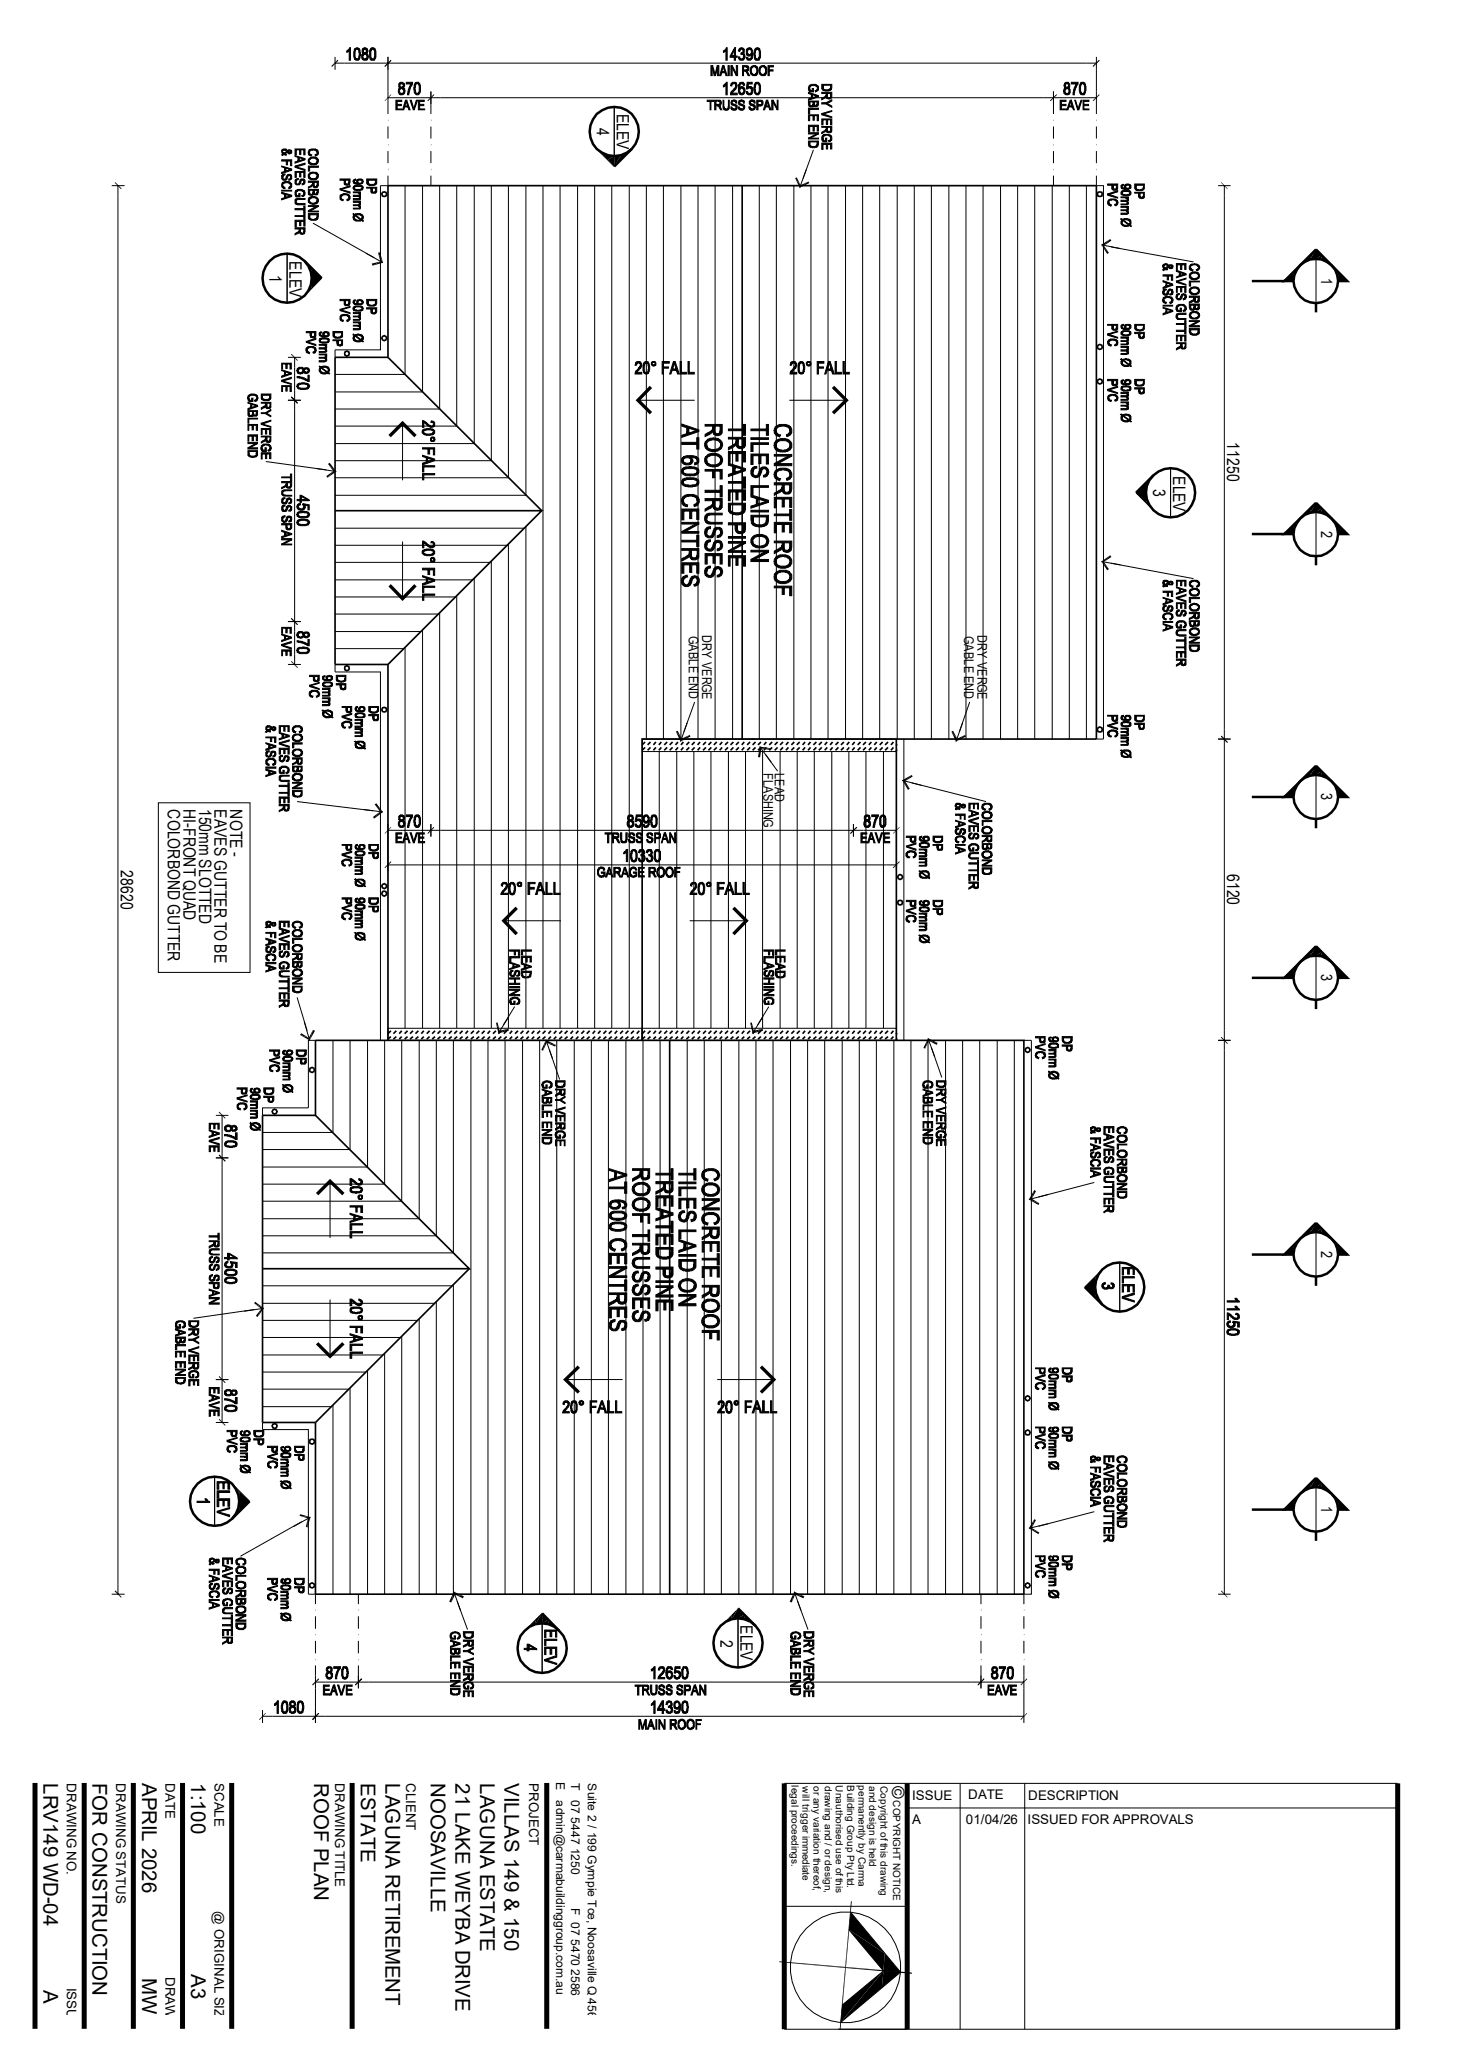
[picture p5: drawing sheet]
<svg xmlns="http://www.w3.org/2000/svg" width="297mm" height="420mm" viewBox="0 0 297 420" stroke-linecap="round" stroke-linejoin="round" font-family="sans-serif">
<defs><g id="words">
<g font-size="4.1">
<text x="8.8" y="362.2" transform="rotate(90 8.8 362.2)">LRV149 WD-04</text>
<text x="18.8" y="362.2" transform="rotate(90 18.8 362.2)">FOR CONSTRUCTION</text>
<text x="28.9" y="362.2" transform="rotate(90 28.9 362.2)">APRIL 2026</text>
<text x="38.9" y="362.2" transform="rotate(90 38.9 362.2)">1:100</text>
<text x="63.8" y="362.2" transform="rotate(90 63.8 362.2)">ROOF PLAN</text>
<text x="73.3" y="362.2" transform="rotate(90 73.3 362.2)">ESTATE</text>
<text x="78.3" y="362.2" transform="rotate(90 78.3 362.2)">LAGUNA RETIREMENT</text>
<text x="87.5" y="362.2" transform="rotate(90 87.5 362.2)">NOOSAVILLE</text>
<text x="92.5" y="362.2" transform="rotate(90 92.5 362.2)">21 LAKE WEYBA DRIVE</text>
<text x="97.5" y="362.2" transform="rotate(90 97.5 362.2)">LAGUNA ESTATE</text>
<text x="102.5" y="362.2" transform="rotate(90 102.5 362.2)">VILLAS 149 &amp; 150</text>
<text x="28.9" y="401.8" transform="rotate(90 28.9 401.8)">MW</text>
<text x="38.9" y="401.1" transform="rotate(90 38.9 401.1)">A3</text>
<text x="8.8" y="404.3" transform="rotate(90 8.8 404.3)">A</text>
</g>
<g font-size="3.5">
<text x="125.3" y="23.1" transform="rotate(90 125.3 23.1)">ELEV</text>
<text x="121.2" y="26" transform="rotate(90 121.2 26)">4</text>
<text x="58.8" y="53.1" transform="rotate(90 58.8 53.1)">ELEV</text>
<text x="54.8" y="55.9" transform="rotate(90 54.8 55.9)">1</text>
<text x="249.3" y="89.9" transform="rotate(90 249.3 89.9)">11250</text>
<text x="234.3" y="99.4" transform="rotate(90 234.3 99.4)">3</text>
<text x="238.3" y="96.7" transform="rotate(90 238.3 96.7)">ELEV</text>
<text x="34.1" y="164.5" transform="rotate(90 34.1 164.5)">COLORBOND GUTTER</text>
<text x="37.3" y="164.4" transform="rotate(90 37.3 164.4)">HI-FRONT QUAD</text>
<text x="40.5" y="164.3" transform="rotate(90 40.5 164.3)">150mm SLOTTED</text>
<text x="43.6" y="164.4" transform="rotate(90 43.6 164.4)">EAVES GUTTER TO BE</text>
<text x="46.7" y="164.5" transform="rotate(90 46.7 164.5)">NOTE -</text>
<text x="24.6" y="176.8" transform="rotate(90 24.6 176.8)">28620</text>
<text x="249.3" y="177.6" transform="rotate(90 249.3 177.6)">6120</text>
<text x="146.4" y="333.1" transform="rotate(90 146.4 333.1)">2</text>
<text x="150.5" y="330.2" transform="rotate(90 150.5 330.2)">ELEV</text>
<text x="181.3" y="362.8" transform="rotate(90 181.3 362.8)">©</text>
</g>
<g font-size="3.1">
<text x="268.4" y="56.4" transform="rotate(90 268.4 56.4)">1</text>
<text x="268.4" y="107.8" transform="rotate(90 268.4 107.8)">2</text>
<text x="268.4" y="161.2" transform="rotate(90 268.4 161.2)">3</text>
<text x="268.4" y="197.9" transform="rotate(90 268.4 197.9)">3</text>
<text x="268.4" y="254.1" transform="rotate(90 268.4 254.1)">2</text>
<text x="268.4" y="306" transform="rotate(90 268.4 306)">1</text>
</g>
<g font-size="2.7">
<text x="140" y="129.2" transform="rotate(90 140 129.2)">GABLE END</text>
<text x="142.7" y="129.1" transform="rotate(90 142.7 129.1)">DRY VERGE</text>
<text x="195.9" y="129.2" transform="rotate(90 195.9 129.2)">GABLE END</text>
<text x="198.6" y="129.1" transform="rotate(90 198.6 129.1)">DRY VERGE</text>
<text x="155.1" y="157" transform="rotate(90 155.1 157)">FLASHING</text>
<text x="157.4" y="157.1" transform="rotate(90 157.4 157.1)">LEAD</text>
<text x="13.5" y="362.2" transform="rotate(90 13.5 362.2)">DRAWING NO.</text>
<text x="23.6" y="362.2" transform="rotate(90 23.6 362.2)">DRAWING STATUS</text>
<text x="33.6" y="362.2" transform="rotate(90 33.6 362.2)">DATE</text>
<text x="43.6" y="362.2" transform="rotate(90 43.6 362.2)">SCALE</text>
<text x="68.1" y="362.2" transform="rotate(90 68.1 362.2)">DRAWING TITLE</text>
<text x="82.5" y="362.2" transform="rotate(90 82.5 362.2)">CLIENT</text>
<text x="107.5" y="362.2" transform="rotate(90 107.5 362.2)">PROJECT</text>
<text x="185.3" y="365.6">ISSUE</text>
<text x="196.7" y="365.5">DATE</text>
<text x="208.9" y="365.6">DESCRIPTION</text>
<text x="185.3" y="370.5">A</text>
<text x="196.3" y="370.6">01/04/26</text>
<text x="208.8" y="370.6">ISSUED FOR APPROVALS</text>
<text x="43.6" y="388.3" transform="rotate(90 43.6 388.3)">@ ORIGINAL SIZE</text>
<text x="33.6" y="401.7" transform="rotate(90 33.6 401.7)">DRAWN</text>
<text x="13.5" y="403.8" transform="rotate(90 13.5 403.8)">ISSUE</text>
</g>
<g font-size="2.5">
<text x="113" y="362.1" transform="rotate(90 113 362.1)">E</text>
<text x="113" y="365.8" transform="rotate(90 113 365.8)">admin@carmabuildinggroup.com.au</text>
<text x="116.1" y="362.2" transform="rotate(90 116.1 362.2)">T</text>
<text x="116.1" y="365.8" transform="rotate(90 116.1 365.8)">07 5447 1250</text>
<text x="119.5" y="362.3" transform="rotate(90 119.5 362.3)">Suite 2 / 199 Gympie Tce, Noosaville Q 4566</text>
<text x="116.1" y="387.7" transform="rotate(90 116.1 387.7)">F 07 5470 2586</text>
</g>
<g font-size="2">
<text x="160.8" y="362.8" transform="rotate(90 160.8 362.8)">legal proceedings.</text>
<text x="163.1" y="362.9" transform="rotate(90 163.1 362.9)">will trigger immediate</text>
<text x="165.3" y="362.8" transform="rotate(90 165.3 362.8)">or any variation thereof,</text>
<text x="167.6" y="362.8" transform="rotate(90 167.6 362.8)">drawing and / or design,</text>
<text x="169.8" y="362.8" transform="rotate(90 169.8 362.8)">Unauthorised use of this</text>
<text x="172.1" y="362.8" transform="rotate(90 172.1 362.8)">Building Group Pty Ltd.</text>
<text x="174.4" y="362.8" transform="rotate(90 174.4 362.8)">permanently by Carma</text>
<text x="176.6" y="362.8" transform="rotate(90 176.6 362.8)">and design is held</text>
<text x="178.9" y="362.8" transform="rotate(90 178.9 362.8)">Copyright of this drawing</text>
<text x="181.4" y="365.8" transform="rotate(90 181.4 365.8)">COPYRIGHT NOTICE</text>
</g>
</g></defs>
<g fill="none" stroke="#000" stroke-width=".2">
<path d="M68.1 11.6v2.6M68.1 12.8h154.7M78.8 11.6v11.6M78.8 19.9h144M87.5 18.6v4.6M214 18.6v4.6M222.8 11.6v11.6M22.7 37.7h2.6M24 37.7v286.2M78.8 35.7v2h-1.5v33.4h-9.2v1.5M78.8 25.7v2.5M78.8 30.7v2.4"/>
<path d="M78.8 24.4h.1M78.8 29.4h.1M78.8 34.4h.1M82.3 37.7v38.4h-14.2M85.9 37.7v41.9h-17.8M87.5 25.7v2.5M87.5 30.7v2.4M87.5 35.7v2M87.5 24.4h.1M87.5 29.4h.1M87.5 34.4h.1M89.3 37.7v45.4h-21.2"/>
<path d="M92.8 37.7v48.9h-24.7M96.4 37.7v52.4h-28.3M99.8 37.7v55.9h-31.7M103.3 37.7v59.4h-35.2M106.8 37.7v62.9h-38.7M110.3 37.7v171.2M113.8 37.7v171.2M117.3 37.7v171.2M120.8 37.7v171.2M121.2 30.3l3.6 3.5M124.3 37.7v171.2M124.8 21.7v10"/>
<path d="M127.8 37.7v171.2M131.3 37.7v112.5M134.8 37.7v112.5M138.3 37.7v112.5M141.8 37.7v112.5M145.3 37.7v112.5M148.8 37.7v112.5M154.3 37.7v112.5M157.7 37.7v112.5M161.3 37.7v112.5M164.8 37.7v112.5M165.3 30.4l-2.8 7.7"/>
<path d="M168.2 37.7v112.5M171.8 37.7v112.5M175.3 37.7v112.5M178.7 37.7v112.5M182.3 37.7v112.5M185.8 37.7v112.5M189.2 37.7v112.5M192.8 37.7v112.5M196.3 37.7v112.5M199.7 37.7v112.5M203.3 37.7v112.5M206.8 37.7v112.5"/>
<path d="M210.2 37.7v112.5M213.8 37.7v112.5M214 25.7v2.5M214 30.7v2.4M214 35.7v2M214 24.4h.1M214 29.4h.1M214 34.4h.1M217.3 37.7v112.5M220.7 37.7v112.5M222.8 35.7v2h1.4v112.5h-1.4M222.8 25.7v2.5"/>
<path d="M222.8 30.7v2.4M222.8 24.4h.1M222.8 29.4h.1M222.8 34.4h.1M247.5 37.7h2.5M248.8 37.7v286.2M58.3 51.5v10M63.2 54.5v4.3M63.6 45.3l12.4 7.1M65.4 56.5l-3.5 3.6M74.3 51.4l3.5 2M223.8 49.7l3.9 .8"/>
<path d="M225.7 50.2l16.8 3M262.8 57.1a4.5 4.5 0 0 1 4.5-4.5 4.5 4.5 0 0 1 4.6 4.5M262.9 55.1v2M267.4 52.6v9zM58.5 72.6h2.6M59.9 72.6v62.4M54 93.8l12.3 1.7M58.5 81.3h2.6M64.3 95.2l4 .6M81.8 86v11.6M129.6 81.3h11.5M160.4 81.3h11.6"/>
<path d="M232.9 97.8v4.4M237.8 95.1v10M68.1 107.3h38.4M68.1 110.8h34.9M68.1 114.3h31.5M68.1 117.8h27.9M81.8 110v11.6M96.4 117.5v91.4M99.8 114v94.9M103.3 110.5v98.4M106.8 107v101.9M223.8 114.1l3.9 .7"/>
<path d="M225.7 114.4l16.8 3.2M230.8 100.1l3.6 3.6M262.8 108.5a4.5 4.5 0 0 1 4.5-4.5 4.5 4.5 0 0 1 4.6 4.5M262.9 106.5v2M267.4 104v9zM58.5 126.3h2.6M58.5 135h2.6M68.1 135v1.5h9.2v74.9M68.1 121.3h24.4M68.1 124.8h21M68.1 128.3h17.4M68.1 131.8h13.9"/>
<path d="M82.3 131.5v77.4M85.9 128v80.9M89.3 124.5v84.4M92.8 121v87.9M130.5 150.2h51.6v2.5h-51.6zM133.9 152.7v56.2M137.5 152.7v56.2M139.6 146.9l-1.3 3.8M141 152.7v56.2M141.1 142.6l-2.2 6.1M144.4 152.7v56.2M148 152.7v56.2"/>
<path d="M151.5 152.7v56.2M154.3 151.7l2.4 3.2M154.9 152.7v56.2M155.5 153.3l2.5 3.4M158.5 152.7v56.2M162 152.7v56.2M165.4 152.7v56.2M169 152.7v56.2M172.5 152.7v56.2M175.9 152.7v56.2M179.5 152.7v56.2M183.3 158.5l3.9 1.1"/>
<path d="M183.6 150.2v61.2M185.3 159l15 3.9M195.6 146.9l-1.4 3.8M197 142.6l-2.1 6.1M247.5 150.2h2.5M262.9 159.9v2M267.4 157.4v9zM32.2 163.1h18.6v34.5h-18.6zM60.4 162.9l15.4 1.8M73.8 164.5l4 .5M78.8 175.7h103.3M78.8 167.4v9.6"/>
<path d="M78.8 168.7h103.3M87.5 167.4v2.6M173.4 167.4v2.6M182.1 167.4v9.6M262.8 161.9a4.5 4.5 0 0 1 4.5-4.5 4.5 4.5 0 0 1 4.6 4.5M102.4 187.1h11.6M140.1 187.1h11.5M262.8 198.7a4.5 4.5 0 0 1 4.5-4.5 4.5 4.5 0 0 1 4.6 4.5M262.9 196.6v2.1M267.4 194.2v9zM60.4 202.6l2 6.8M61.8 207.6l1.1 3.8"/>
<path d="M64.1 211.4h-1.4v13.7h-9.4v1.5M67.6 211.4v18.7h-14.3M71.1 211.4v22.2h-17.8M74.7 211.4v25.7h-21.4M78.1 211.4v29.2h-24.8M78.8 208.9h51.7v2.5h-51.7zM81.6 211.4v32.7h-28.3M85.2 211.4v36.2h-31.9M88.6 211.4v39.7h-35.3M92.1 211.4v43.2h-38.8M95.7 211.4v112.5M99.1 211.4v112.5"/>
<path d="M102.6 211.4v112.5M103.4 206.5l-2.1 3.4M104.6 204.5l-2.3 3.7M106.2 211.4v112.5M109.6 211.4v112.5M110.9 211.3l1.4 3.8M111.6 213.2l2.1 6.1M113.1 211.4v112.5M116.7 211.4v112.5M120.1 211.4v112.5M123.6 211.4v112.5M127.2 211.4v112.5"/>
<path d="M130.5 208.9h51.6v2.5h-51.6zM130.6 211.4v112.5M134.1 211.4v112.5M139.6 211.4v112.5M143.1 211.4v112.5M146.6 211.4v112.5M150.1 211.4v112.5M153.6 211.4v112.5M155 206.5l-2.1 3.4M156.2 204.5l-2.3 3.7M157.1 211.4v112.5M160.6 211.4v112.5"/>
<path d="M164.1 211.4v112.5M167.6 211.4v112.5M171.1 211.4v112.5M174.6 211.4v112.5M178.1 211.4v112.5M181.6 211.4v112.5M185.1 211.4v112.5M188.6 211.4v112.5M188.6 210.9l1.3 3.9M189.2 212.8l2.1 6.1M192.1 211.4v112.5M195.6 211.4v112.5"/>
<path d="M199.1 211.4v112.5M202.6 211.4v112.5M206.1 211.4v112.5M208 211.4h1.5v112.5h-1.5v2M247.5 211.4h2.5M43.9 235.2h2.5M43.9 226.6h2.5M45.1 226.6v62.4M67.1 240v11.5M222.3 240.2l-13.3 3.5M222.6 259.2v4.3M223.9 257.9l-3.5 3.6"/>
<path d="M227.5 256.5v10M262.8 254.9a4.5 4.5 0 0 1 4.5-4.6 4.5 4.5 0 0 1 4.6 4.6M262.9 252.9v2M267.4 250.3v9.1zM51.6 266.1l-12.3 1.7M53.3 261.2h38.6M53.3 264.8h35M53.3 268.3h31.5M53.3 271.7h28.1M53.3 275.3h24.5M53.3 278.8h21M53.6 265.8l-4 .6"/>
<path d="M67.1 264v11.5M74.7 278.5v45.4M78.1 275v48.9M81.6 271.5v52.4M85.2 268v55.9M88.6 264.5v59.4M92.1 261v62.9M43.9 280.3h2.5M43.9 289h2.5M53.3 289v1.4h9.4v33.5h1.4v2M53.3 282.2h17.6M53.3 285.8h14"/>
<path d="M67.6 285.5v38.4M71.1 282v41.9M114.9 280.3h11.6M145.7 280.3h11.5M43.6 300v10M47.2 301.5l3.5 3.5M48.5 303v4.3M61.3 309.2l-12.4 7M63.1 308.2l-3.5 2M212.9 309.6l-3.9 .9M222.3 307.1l-11.3 3M262.8 306.7a4.5 4.5 0 0 1 4.5-4.6 4.5 4.5 0 0 1 4.6 4.6"/>
<path d="M262.9 304.7v2M267.4 302.1v9.1zM22.7 323.9h2.6M64.1 328.4v2.5M64.1 333.4v2.5M64.1 338.4v11.7M64.1 337.2h.1M64.1 332.1h.1M64.1 327.1h.1M72.8 323.9v2M72.8 328.4v2.5M72.8 333.4v2.5"/>
<path d="M72.8 338.4v4.6M72.8 337.2h.1M72.8 332.1h.1M72.8 327.1h.1M92.2 323.4l1.4 3.8M92.9 325.3l2.1 5.8M110.2 329.8v10.1M110.2 327.8l-3.6 3.5M149.9 328.8v10M161.4 323.4l1.3 3.8M162.1 325.3l2.1 5.8M199.3 323.9v2"/>
<path d="M199.3 328.4v2.5M199.3 333.4v2.5M199.3 338.4v4.6M199.3 337.2h.1M199.3 332.1h.1M199.3 327.1h.1M208 328.4v2.5M208 333.4v2.5M208 338.4v11.7M208 337.2h.1M208 332.1h.1M208 327.1h.1"/>
<path d="M247.5 323.9h2.5M53.3 347.4v2.7M53.3 348.7h154.7M64.1 341.8h143.9M159.3 362.3h124.7M184.3 367.3h99.7M195.1 362.3v50M208.2 362.3v50M159.3 387.3h25M172.5 392l7 8.4-8.4 7M172.8 388.5l10.2 12.2-12.2 10.2M159.3 412.3h124.7"/>
<circle cx="171.8" cy="399.7" r="11.2"/>
</g>
<g fill="none" stroke="#000" stroke-width=".34">
<path d="M77.7 39.1h.7l.2 .3-.2 .4h-.7l-.1-.4zM150.8 37.7v112.5M223.1 39.1h.8v.7h-.8l-.2-.4zM70.1 71.5l.3-.2 .5 .2v.7l-.5 .1-.3-.1zM78.8 72.6h-10.7v62.4h10.7l31.3-31.2h-42M78.8 72.6v-34.9h144v112.5h-92.3v61.2M78.8 72.6l31.3 31.2M223.1 77.2l.3-.2 .5 .2v.7l-.5 .1-.3-.1-.2-.4zM223.1 70.1l.3-.1 .5 .1v.7l-.5 .2-.3-.2-.2-.3zM70.1 135.4l.3-.1 .5 .1v.7l-.5 .2-.3-.2zM78.8 135v76.4M77.7 143.8h.7l.2 .4-.2 .4h-.7l-.1-.4z"/>
<path d="M131.1 150.7l-.6 .6M131.1 151.8l-.6 .6M132.2 150.7l-.6 .6M132.2 151.8l-.6 .6M133.3 150.7l-.5 .6M133.3 151.8l-.5 .6M134.4 150.7l-.5 .6M134.4 151.8l-.5 .6M135.6 150.7l-.6 .6M135.6 151.8l-.6 .6M136.7 150.7l-.6 .6M136.7 151.8l-.6 .6"/>
<path d="M137.8 150.7l-.6 .6M137.8 151.8l-.6 .6M138.9 150.7l-.6 .6M138.9 151.8l-.6 .6M140 150.7l-.6 .6M140 151.8l-.6 .6M141.1 150.7l-.6 .6M141.1 151.8l-.6 .6M142.2 150.7l-.5 .6M142.2 151.8l-.5 .6M143.4 150.7l-.6 .6M143.4 151.8l-.6 .6"/>
<path d="M144.5 150.7l-.6 .6M144.5 151.8l-.6 .6M145.6 150.7l-.6 .6M145.6 151.8l-.6 .6M146.7 150.7l-.5 .6M146.7 151.8l-.5 .6M147.9 150.7l-.6 .6M147.9 151.8l-.6 .6M149 150.7l-.6 .6M149 151.8l-.6 .6M150.1 150.7l-.6 .6M150.1 151.8l-.6 .6"/>
<path d="M151.2 150.7l-.5 .6M151.2 151.8l-.5 .6M152.4 150.7l-.6 .6M152.4 151.8l-.6 .6M152.9 150.2h.1M153.5 150.7l-.6 .6M153.5 151.8l-.6 .6M154.5 151.7v2.2M154.6 150.7l-.6 .6M154.6 151.8l-.6 .6M155.7 150.7l-.5 .6M155.7 151.8l-.5 .6"/>
<path d="M156.9 150.7l-.6 .6M156.9 151.8l-.6 .6M158 150.7l-.6 .6M158 151.8l-.6 .6M159.1 150.7l-.6 .6M159.1 151.8l-.6 .6M160.2 150.7l-.5 .6M160.2 151.8l-.5 .6M161.4 150.7l-.6 .6M161.4 151.8l-.6 .6M162.5 150.7l-.6 .6M162.5 151.8l-.6 .6"/>
<path d="M163.6 150.7l-.5 .6M163.6 151.8l-.5 .6M164.7 150.7l-.5 .6M164.7 151.8l-.5 .6M165.9 150.7l-.6 .6M165.9 151.8l-.6 .6M167 150.7l-.6 .6M167 151.8l-.6 .6M168.1 150.7l-.5 .6M168.1 151.8l-.5 .6M169.2 150.7l-.5 .6M169.2 151.8l-.5 .6"/>
<path d="M170.3 150.7l-.5 .6M170.3 151.8l-.5 .6M171.4 150.7l-.5 .6M171.4 151.8l-.5 .6M172.6 150.7l-.6 .6M172.6 151.8l-.6 .6M173.7 150.7l-.6 .6M173.7 151.8l-.6 .6M174.8 150.7l-.6 .6M174.8 151.8l-.6 .6M175.9 150.7l-.6 .6M175.9 151.8l-.6 .6"/>
<path d="M177 150.7l-.5 .6M177 151.8l-.5 .6M178.1 150.7l-.5 .6M178.1 151.8l-.5 .6M179.3 150.7l-.6 .6M179.3 151.8l-.6 .6M179.8 150.2h.1M180.4 150.7l-.6 .6M180.4 151.8l-.6 .6M181 150.2h.1M181.5 150.7l-.5 .6M181.5 151.8l-.5 .6"/>
<path d="M182.1 150.2v61.2M182.1 151.3h.1M182.1 152.4h.1M223.1 147.9l.3-.2 .5 .2v.7h-.8l-.2-.4zM77.7 181.1h.7l.2 .5-.2 .3-.3 .2-.4-.2-.1-.3zM182.5 183h.7l.2 .3-.2 .5h-.7l-.1-.5zM63 217l.4-.1 .4 .1 .1 .4-.1 .3-.4 .2-.4-.2zM79.4 209.4l-.6 .6M79.4 210.6l-.6 .5M80.5 209.4l-.6 .6M80.5 210.6l-.6 .5M81.6 209.4l-.5 .6"/>
<path d="M81.6 210.6l-.5 .5M82.8 209.4l-.6 .6M82.8 210.6l-.6 .5M83.9 209.4l-.6 .6M83.9 210.6l-.6 .5M85 209.4l-.6 .6M85 210.6l-.6 .5M86.1 209.4l-.5 .6M86.1 210.6l-.5 .5M87.3 209.4l-.6 .6M87.3 210.6l-.6 .5M88.4 209.4l-.6 .6"/>
<path d="M88.4 210.6l-.6 .5M89.5 209.4l-.6 .6M89.5 210.6l-.6 .5M90.6 209.4l-.5 .6M90.6 210.6l-.5 .5M91.8 209.4l-.6 .6M91.8 210.6l-.6 .5M92.9 209.4l-.6 .6M92.9 210.6l-.6 .5M94 209.4l-.6 .6M94 210.6l-.6 .5M95.1 209.4l-.5 .6"/>
<path d="M95.1 210.6l-.5 .5M96.3 209.4l-.6 .6M96.3 210.6l-.6 .5M97.4 209.4l-.6 .6M97.4 210.6l-.6 .5M98.5 209.4l-.6 .6M98.5 210.6l-.6 .5M99.6 209.4l-.5 .6M99.6 210.6l-.5 .5M100.8 209.4l-.6 .6M100.8 210.6l-.6 .5M101.9 209.4l-.6 .6"/>
<path d="M101.9 210.6l-.6 .5M103 209.4l-.6 .6M103 210.6l-.6 .5M104.1 209.4l-.6 .6M104.1 210.6l-.6 .5M105.2 209.4l-.6 .6M105.2 210.6l-.6 .5M106.3 209.4l-.6 .6M106.3 210.6l-.6 .5M107.4 209.4l-.5 .6M107.4 210.6l-.5 .5M108.5 209.4l-.5 .6"/>
<path d="M108.5 210.6l-.5 .5M109.7 209.4l-.6 .6M109.7 210.6l-.6 .5M110.8 209.4l-.6 .6M110.8 210.6l-.6 .5M111.9 209.4l-.5 .6M111.9 210.6l-.5 .5M113 209.4l-.5 .6M113 210.6l-.5 .5M114.2 209.4l-.6 .6M114.2 210.6l-.6 .5M115.3 209.4l-.6 .6"/>
<path d="M115.3 210.6l-.6 .5M116.4 209.4l-.5 .6M116.4 210.6l-.5 .5M117.5 209.4l-.5 .6M117.5 210.6l-.5 .5M118.7 209.4l-.6 .6M118.7 210.6l-.6 .5M119.8 209.4l-.6 .6M119.8 210.6l-.6 .5M120.9 209.4l-.5 .6M120.9 210.6l-.5 .5M122 209.4l-.5 .6"/>
<path d="M122 210.6l-.5 .5M123.2 209.4l-.6 .6M123.2 210.6l-.6 .5M124.3 209.4l-.6 .6M124.3 210.6l-.6 .5M125.4 209.4l-.5 .6M125.4 210.6l-.5 .5M126.6 209.4l-.6 .6M126.6 210.6l-.6 .5M127.7 209.4l-.6 .6M127.7 210.6l-.6 .5M128.8 209.4l-.6 .6"/>
<path d="M128.8 210.6l-.6 .5M129.9 210.6l-.5 .5M129.9 209.4l-.5 .6M131.1 209.4l-.5 .6M131.1 210.6l-.5 .5M132.2 209.4l-.6 .6M132.2 210.6l-.6 .5M133.3 209.4l-.5 .6M133.3 210.6l-.5 .5M134.4 209.4l-.5 .6M134.4 210.6l-.5 .5M135.6 209.4l-.6 .6"/>
<path d="M135.6 210.6l-.6 .5M136.1 211.4v112.5M136.7 209.4l-.6 .6M136.7 210.6l-.6 .5M137.8 209.4l-.6 .6M137.8 210.6l-.6 .5M138.9 209.4l-.6 .6M138.9 210.6l-.6 .5M140 209.4l-.6 .6M140 210.6l-.6 .5M141.1 209.4l-.6 .6M141.1 210.6l-.6 .5"/>
<path d="M142.2 209.4l-.5 .6M142.2 210.6l-.5 .5M143.4 209.4l-.6 .6M143.4 210.6l-.6 .5M144.5 209.4l-.6 .6M144.5 210.6l-.6 .5M145.6 209.4l-.6 .6M145.6 210.6l-.6 .5M146.7 209.4l-.5 .6M146.7 210.6l-.5 .5M147.9 209.4l-.6 .6M147.9 210.6l-.6 .5"/>
<path d="M149 209.4l-.6 .6M149 210.6l-.6 .5M150.1 209.4l-.6 .6M150.1 210.6l-.6 .5M151.2 209.4l-.5 .6M151.2 210.6l-.5 .5M152.4 209.4l-.6 .6M152.4 210.6l-.6 .5M153.5 209.4l-.6 .6M153.5 210.6l-.6 .5M154.6 209.4l-.6 .6M154.6 210.6l-.6 .5"/>
<path d="M155.7 209.4l-.5 .6M155.7 210.6l-.5 .5M156.9 209.4l-.6 .6M156.9 210.6l-.6 .5M158 209.4l-.6 .6M158 210.6l-.6 .5M159.1 209.4l-.6 .6M159.1 210.6l-.6 .5M160.2 209.4l-.5 .6M160.2 210.6l-.5 .5M161.4 209.4l-.6 .6M161.4 210.6l-.6 .5"/>
<path d="M162.5 209.4l-.6 .6M162.5 210.6l-.6 .5M163.6 209.4l-.5 .6M163.6 210.6l-.5 .5M164.7 209.4l-.5 .6M164.7 210.6l-.5 .5M165.9 209.4l-.6 .6M165.9 210.6l-.6 .5M167 209.4l-.6 .6M167 210.6l-.6 .5M168.1 209.4l-.5 .6M168.1 210.6l-.5 .5"/>
<path d="M169.2 209.4l-.5 .6M169.2 210.6l-.5 .5M170.3 209.4l-.5 .6M170.3 210.6l-.5 .5M171.4 209.4l-.5 .6M171.4 210.6l-.5 .5M172.6 209.4l-.6 .6M172.6 210.6l-.6 .5M173.7 209.4l-.6 .6M173.7 210.6l-.6 .5M174.8 209.4l-.6 .6M174.8 210.6l-.6 .5"/>
<path d="M175.9 209.4l-.6 .6M175.9 210.6l-.6 .5M177 209.4l-.5 .6M177 210.6l-.5 .5M178.1 209.4l-.5 .6M178.1 210.6l-.5 .5M179.3 209.4l-.6 .6M179.3 210.6l-.6 .5M180.4 209.4l-.6 .6M180.4 210.6l-.6 .5M181.5 209.4l-.5 .6M181.5 210.6l-.5 .5"/>
<path d="M182.1 210h.1M182.1 211.1h.1M64.1 226.6v-15.2h143.9v112.5h-143.9v-34.9M53.3 257.8h42l-31.2-31.2h-10.8v62.4h10.8M95.3 257.8l-31.2 31.2M55.5 289.3h.6l.2 .4-.2 .4h-.6l-.2-.4zM63 292.5h.8l.1 .4-.1 .3-.4 .2-.4-.2zM208.4 290.7l.4-.2 .3 .2 .2 .3-.2 .5h-.7l-.1-.5zM63 321.8l.4-.2 .4 .2 .1 .3-.1 .4-.4 .1-.4-.1z"/>
<circle cx="78.1" cy="68.7" r=".5"/>
<circle cx="182.9" cy="178.2" r=".5"/>
<circle cx="78.1" cy="180.1" r=".5"/>
<circle cx="208.8" cy="213.3" r=".5"/>
<circle cx="55.8" cy="225.9" r=".5"/>
<circle cx="208.8" cy="284.1" r=".5"/>
<circle cx="208.8" cy="322.1" r=".5"/>
</g>
<g fill="#000">
<path d="M68.6 12.1l-1.1 1.5-.2-.2zM68.6 12.1l.1 .2-1.2 1.3zM79.4 12.1l-1.2 1.5-.1-.2zM79.4 12.1l.1 .2-1.3 1.3zM78.1 20.4l1.3-1.2-1.2 1.3zM79.4 19.2l.1 .1-1.3 1.2zM86.9 20.4l1.2-1.2-1.1 1.3zM88.1 19.2l.1 .1-1.2 1.2zM213.4 20.4l1.2-1.2-1.2 1.3zM214.6 19.2l.1 .1-1.3 1.2zM223.3 12.1l-1.1 1.5-.2-.2zM223.3 12.1l.1 .2-1.2 1.3z"/>
<path d="M23.3 37.1l1.4 1.2-.1 .1zM23.3 37.1l.2-.1 1.2 1.3zM121.2 30.3l1.1 .7v.3zM122.3 31l1.2 .5-1.2-.2zM122.3 31.3l1.2 .2v1zM123.5 31.5l1.3 .2-1.3 .8zM123.5 32.5l1.3-.8v2.1zM124.8 31.7l1.4-.2-1.4 2.3zM126.2 31.5v1l-1.4 1.3zM126.2 31.5l1.1-.5-1.1 1.5zM127.3 31v.3l-1.1 1.2zM127.3 31l1.1-.7-1.1 1z"/>
<path d="M161.5 36.2l1.1 1.4-.1 .5zM161.5 36.2l.4-.2 .7 1.6zM162.5 38.1l1.8-1.2 .1 .3zM162.6 37.6l1.7-.7-1.8 1.2zM222 20.4l1.3-1.2-1.1 1.3zM223.3 19.2l.1 .1-1.2 1.2zM248.1 37.1l1.3 1.2-.1 .1zM248.1 37.1l.1-.1 1.2 1.3zM61.9 53l.8 .8v.3zM62.7 59.1v.2l-.8 .8zM63.2 57.9l-.5 1.4zM63.2 57.9v.9l-.5 .5z"/>
<path d="M62.7 53.8l.5 .5-.5-.2zM62.7 54.1l.5 .2v.9zM63.2 54.3l.1 .2-.1 .7zM63.3 54.5l2.1 2-2.1 2.1zM75.5 53.6l1.8-.5-1.6 .9zM75.7 54l1.6-.9 .5 .3zM76.8 51.4l1 2-.5-.3zM76.8 51.4l.4-.1 .6 2.1zM223.8 49.7l1.5 1.7-.3 .2zM223.8 49.7l.5 .2 1 1.5zM223.8 49.7l1.8-1.1-1.3 1.3zM225.6 48.6l.2 .3-1.5 1z"/>
<path d="M262.8 55.2v1.9h-1.9zM263.5 54.7l-.5 1.2zM263 55.1l.5-.4-.5 1.2zM264.2 53.9l-.7 .9zM265.1 53v.2l-.9 .7zM266.2 51.9v.8l-1.1 .5zM265.1 53l1.1-1.1-1.1 1.3zM267.4 50.7v1.9l-1.2 .1zM266.2 51.9l1.2-1.2-1.2 2zM267.4 52.6l1.1-.7v.8zM267.4 50.7l1.1 1.2-1.1 .7zM268.5 52.7l1.1 .3v.2z"/>
<path d="M268.5 51.9l1.1 1.1-1.1-.3zM269.6 53l.9 .9-.9-.7zM270.5 53.9l.8 .8v.1zM271.3 54.8l.4 .3v.8zM271.3 54.7l.4 .4-.4-.3zM271.9 55.2v1.9l-.2-1.2zM271.7 55.1l.2 .1-.2 .7zM271.9 55.2l1.8 1.9h-1.8zM59.1 72l1.4 1.2-.1 .1zM59.1 72l.2-.1 1.2 1.3zM59.1 80.7l1.4 1.1-.1 .2zM59.3 80.6l1.2 1.2-1.4-1.1z"/>
<path d="M66.3 96.7l1.4-1-1.2 1.4zM67.7 95.7l.6 .1-1.8 1.3zM66.6 94.3l1.7 1.5-.6-.1zM66.6 94.3l.4-.3 1.3 1.8zM232.8 98v4.2l-2-2.1zM233 97.8l.5-.5-.5 1.5zM233.5 97.3l-.5 1.5zM233.5 97.3l.9-.7-.9 1zM223.8 114.1l1.5 1.5-.3 .3zM223.8 114.1l.5 .1 1 1.4zM223.8 114.1l1.8-1.3-1.3 1.4zM225.6 112.8l.2 .4-1.5 1z"/>
<path d="M233 101.4v.9l-.2-.1zM233 101.4l.5 1.2-.5-.3zM233 102.3l.5 .3v.2zM233.5 102.6l.9 1.1-.9-.9zM260.9 108.5l1.9-1.9v1.9zM263.5 106l-.5 1.3zM263 106.5l.5-.5-.5 1.3zM263.5 106l.7-.6-.7 .9zM265.1 104.4v.2l-.9 .8zM266.2 103.3v.9l-1.1 .4zM265.1 104.4l1.1-1.1-1.1 1.3zM267.4 102.2v1.8l-1.2 .2z"/>
<path d="M266.2 103.3l1.2-1.1-1.2 2zM267.4 104l1.1-.7v.9zM267.4 102.2l1.1 1.1-1.1 .7zM268.5 104.2l1.1 .2v.2zM268.5 103.3l1.1 1.1-1.1-.2zM269.6 104.4l.9 1-.9-.8zM270.5 105.4l.8 .6v.3zM271.3 106.3l.4 .2v.8zM271.3 106l.4 .5-.4-.2zM271.9 106.6v1.9l-.2-1.2zM271.7 106.5l.2 .1-.2 .7zM271.9 106.6l1.8 1.9h-1.8z"/>
<path d="M59.1 125.7l1.4 1.2-.1 .1zM59.1 134.4l1.4 1.2-.1 .1zM59.1 125.7l.2-.1 1.2 1.3zM59.1 134.4l.2-.1 1.2 1.3zM137.3 148.6l1.2 1.5-.2 .6zM137.3 148.6l.4-.1 .8 1.6zM138.3 150.7l1.8-1.4 .2 .3zM138.5 150.1l1.6-.8-1.8 1.4zM154.7 152.1l1.8-.1v.4zM183.3 158.5l1.5 1.7-.3 .3zM183.3 158.5l.6 .2 .9 1.5zM183.3 158.5l2-1.1-1.4 1.3z"/>
<path d="M183.9 158.7l1.4-1.3 .1 .4zM193.3 148.6l1.2 1.5-.3 .6zM193.3 148.6l.3-.1 .9 1.6zM194.2 150.7l1.9-1.4 .2 .3zM194.5 150.1l1.6-.8-1.9 1.4zM248.1 149.6l1.3 1.1-.1 .2zM248.2 149.5l1.2 1.2-1.3-1.1zM264.2 158.7l-.7 .9zM265.1 157.8v.2l-.9 .7zM266.2 156.7v.9l-1.1 .4zM265.1 157.8l1.1-1.1-1.1 1.3zM267.4 155.6v1.8l-1.2 .2z"/>
<path d="M266.2 156.7l1.2-1.1-1.2 2zM267.4 157.4l1.1-.7v.9zM267.4 155.6l1.1 1.1-1.1 .7zM268.5 157.6l1.1 .2v.2zM268.5 156.7l1.1 1.1-1.1-.2zM269.6 157.8l.9 .9-.9-.7zM270.5 158.7l.8 .8v.1zM271.3 159.6l.4 .3v.8zM271.3 159.5l.4 .4-.4-.3zM75.8 166l1.4-1.1-1.2 1.4zM77.2 164.9l.6 .1-1.8 1.3zM76.1 163.4l1.7 1.6-.6-.1z"/>
<path d="M76.1 163.4l.4-.2 1.3 1.8zM78.1 176.2l1.3-1.2-1.2 1.4zM78.1 169.3l1.3-1.3-1.2 1.4zM79.4 175l.1 .1-1.3 1.3zM79.4 168l.1 .1-1.3 1.3zM86.9 169.3l1.2-1.3-1.1 1.4zM88.1 168l.1 .1-1.2 1.3zM172.7 169.3l1.3-1.3-1.1 1.4zM174 168l.2 .1-1.3 1.3zM182.7 175l-1.2 1.4-.1-.2zM182.7 168l-1.2 1.4-.1-.1zM182.7 175l.1 .1-1.3 1.3z"/>
<path d="M182.7 168l.1 .1-1.3 1.3zM262.8 160.1v1.8h-1.9zM263.5 159.5l-.5 1.2zM263 159.9l.5-.4-.5 1.2zM271.9 160.1v1.8l-.2-1.2zM271.7 159.9l.2 .2-.2 .6zM271.9 160.1l1.8 1.8h-1.8zM260.9 198.7l1.9-1.9v1.9zM263.5 196.2l-.5 1.3zM263 196.6l.5-.4-.5 1.3zM264.2 195.5l-.7 .9zM264.2 195.5l.9-1v.3z"/>
<path d="M266.2 193.4v.9l-1.1 .5zM265.1 194.5l1.1-1.1-1.1 1.4zM267.4 192.2v2l-1.2 .1zM267.4 192.2l-1.2 2.1v-.9zM267.4 194.2l1.1-.8v.9zM267.4 192.2l1.1 1.2-1.1 .8zM268.5 194.3l1.1 .2v.3zM268.5 193.4l1.1 1.1-1.1-.2zM269.6 194.5l.9 1-.9-.7zM270.5 195.5l.8 .7v.2zM271.3 196.4l.4 .2v.9zM271.3 196.2l.4 .4-.4-.2z"/>
<path d="M271.9 196.8v1.9l-.2-1.2zM271.7 196.6l.2 .2-.2 .7zM271.9 196.8l1.8 1.9h-1.8zM61 210.3l1.7 .6 .2 .5zM61.2 209.9l1.5 1-1.7-.6zM63.6 209.3l-.7 2.1-.2-.5zM63.6 209.3l.4 .1-1.1 2zM100.8 207.8l.7 1.6-.2 .5zM100.8 207.8l.3-.1 .4 1.7zM101.3 209.9l2-.9 .1 .4zM101.5 209.4l1.8-.4-2 .9zM110.9 211.3l-.6 2.2-.3-.2z"/>
<path d="M110.9 211.3l.2 .6-.8 1.6zM111.1 211.9l1.8 .4-.1 .3zM110.9 211.3l2 1-1.8-.4zM152.4 207.8l.8 1.6-.3 .5zM152.4 207.8l.3-.1 .5 1.7zM152.9 209.9l2-.9 .1 .4zM153.2 209.4l1.7-.4-2 .9zM188.6 210.9l-.6 2.2-.4-.2zM188.6 210.9l.1 .6-.7 1.6zM188.7 211.5l1.8 .4-.2 .4zM188.6 210.9l1.9 1-1.8-.4zM248.1 210.8l1.3 1.2h-.1z"/>
<path d="M248.1 210.8l.1-.1 1.2 1.3zM44.4 234.7l1.4 1.1-.1 .2zM44.5 234.6l1.3 1.2-1.4-1.1zM44.4 226l1.4 1.1-.1 .2zM44.5 225.8l1.3 1.3-1.4-1.1zM209 243.7l2.2 .8-.2 .3zM209 243.7l.6-.2 1.6 1zM210.1 241.8l-.5 1.7-.6 .2zM210.1 241.8l.4 .2-.9 1.5zM222.5 259.4v4.1l-2.1-2zM222.7 259.2l.5-.5-.5 1.5zM223.2 258.7l-.5 1.5z"/>
<path d="M223.9 257.9l-.7 1.1v-.3zM260.9 254.9l1.9-1.9v1.9zM263.5 252.3l-.5 1.4zM263 252.9l.5-.6-.5 1.4zM264.2 251.7l-.7 .9v-.3zM264.2 251.7l.9-1v.3zM266.2 249.6v.9l-1.1 .5zM265.1 250.7l1.1-1.1-1.1 1.4zM267.4 248.5v1.8l-1.2 .2zM267.4 248.5l-1.2 2v-.9zM267.4 250.3l1.1-.7v.9zM267.4 248.5l1.1 1.1-1.1 .7z"/>
<path d="M268.5 250.5l1.1 .2v.3zM268.5 249.6l1.1 1.1-1.1-.2zM269.6 250.7l.9 1-.9-.7zM270.5 251.7l.8 .6v.3zM271.3 252.6l.4 .3v.8zM271.3 252.3l.4 .6-.4-.3zM271.9 253v1.9l-.2-1.2zM271.7 252.9l.2 .1-.2 .7zM271.9 253l1.8 1.9h-1.8zM44.4 279.7l1.4 1.2-.1 .1zM44.4 279.7l.1-.1 1.3 1.3zM53.1 265.9l-.8 1.7-.3-.3z"/>
<path d="M53.1 265.9l.5-.1-1.3 1.8zM51.6 264.8l2 1-.5 .1zM51.8 264.5l1.8 1.3-2-1zM222.7 262.8v.9l-.2-.2zM222.7 262.8l.5 1.1-.5-.2zM222.7 263.7l.5 .2v.3zM223.2 263.9l.7 1.1-.7-.8zM44.4 288.4l1.4 1.1-.1 .2zM44.5 288.2l1.3 1.3-1.4-1.1zM47.2 301.5l.7 .8v.3zM47.9 307.6v.2l-.7 .8zM48.4 306.4l-.5 1.4z"/>
<path d="M48.4 306.4v.9l-.5 .5zM47.9 302.3l.5 .5-.5-.2zM47.9 302.6l.5 .2v.9zM48.4 302.8l.2 .2-.2 .7zM48.6 303l2.1 2-2.1 2.1zM62.6 308.5l-.1 1.8-.4-.1zM62.6 308.5l.5-.3-.6 2.1zM60.9 308l2.2 .2-.5 .3zM61 307.6l2.1 .6-2.2-.2zM209 310.5l2.2 .9-.2 .3zM209 310.5l.6-.1 1.6 1zM210.1 308.7l-.5 1.7-.6 .1z"/>
<path d="M210.1 308.7l.4 .1-.9 1.6zM260.9 306.7l1.9-1.9v1.9zM263.5 304.2l-.5 1.3zM263.5 304.2l-.5 1.3v-.8zM264.2 303.5l-.7 .9v-.2zM264.2 303.5l.9-.9v.2zM266.2 301.5v.8l-1.1 .5zM266.2 301.5l-1.1 1.3v-.2zM267.4 300.3v1.8l-1.2 .2zM266.2 301.5l1.2-1.2-1.2 2zM267.4 302.1l1.1-.6v.8zM267.4 300.3l1.1 1.2-1.1 .6z"/>
<path d="M268.5 302.3l1.1 .3v.2zM268.5 301.5l1.1 1.1-1.1-.3zM269.6 302.6l.9 .9-.9-.7zM270.5 303.5l.8 .7v.2zM271.3 304.4l.4 .3v.8zM271.3 304.2l.4 .5-.4-.3zM271.9 304.8v1.9l-.2-1.2zM271.7 304.7l.2 .1-.2 .7zM271.9 304.8l1.8 1.9h-1.8zM23.3 323.3l1.4 1.2-.1 .1zM23.5 323.1l1.2 1.4-1.4-1.2zM92.2 323.4l-.5 2.2-.4-.2z"/>
<path d="M92.2 323.4l.3 .6-.8 1.6zM92.5 324l1.7 .3-.1 .4zM92.2 323.4l2 .9-1.7-.3zM107.6 330.3v.2l-1 .8zM108.8 329.1l-1.2 1.4v-.2zM108.8 329.1v.9l-1.2 .5zM108.8 329.1l1.4-1.3-1.4 2.2zM110.2 327.8v2l-1.4 .2zM110.2 327.8l1.2 1.3-1.2 .7zM110.2 329.8l1.2-.7v.9zM111.4 329.1l1.2 1.2-1.2-.3zM111.4 330l1.2 .3v.2z"/>
<path d="M112.6 330.3l1 1-1-.8zM147.5 329.2v.3l-1.1 .8zM147.5 329.2l1.2-1.2-1.2 1.5zM148.7 328v1l-1.2 .5zM149.9 326.8l-1.2 2.2v-1zM149.9 326.8v2l-1.2 .2zM149.9 326.8l1.3 1.2-1.3 .8zM149.9 328.8l1.3-.8v1zM151.2 328l1.3 1.2-1.3-.2zM151.2 329l1.3 .2v.3zM152.5 329.2l1 1.1-1-.8zM161.4 323.4l-.5 2.2-.5-.2z"/>
<path d="M161.4 323.4l.1 .6-.6 1.6zM161.5 324l1.9 .3-.2 .4zM161.4 323.4l2 .9-1.9-.3zM248.1 323.3l1.3 1.2-.1 .1zM248.2 323.1l1.2 1.4-1.3-1.2zM52.7 349.3l1.2-1.3-1.2 1.5zM53.9 348l.1 .1-1.3 1.4zM63.4 349.3l1.3-1.3-1.1 1.5zM64.7 348l.2 .1-1.3 1.4zM63.4 342.3l1.3-1.3-1.1 1.4zM64.7 341l.2 .2-1.3 1.2zM72.1 342.3l1.3-1.3-1.2 1.4z"/>
<path d="M73.4 341l.2 .2-1.4 1.2zM198.6 342.3l1.3-1.3-1.2 1.4zM199.9 341l.1 .2-1.3 1.2zM208.6 348l-1.2 1.5-.1-.2zM208.6 341l-1.2 1.4-.1-.1zM208.6 348l.1 .1-1.3 1.4zM208.6 341l.1 .2-1.3 1.2zM158.3 398.5l27 2.3-27-2.1zM158.3 398.7l27 2.1v.2zM172.8 388.5l6.9 8.4-7.2-4.9zM172.5 392l7.2 4.9-.2 3.5zM172.9 386.3l-2.1 26h-.2z"/>
<path d="M172.9 386.3h.2l-2.3 26zM171.1 407.4l8.4-7-8.7 10.5zM179.5 400.4l-.3 3.5-8.4 7zM179.5 400.4l3.5 .3-3.8 3.2zM179.7 396.9l3.3 3.8-3.5-.3z"/>
</g>
<path d="M154.2 151.7v2.2M154.3 151.9h2.2" fill="none" stroke="#000" stroke-width=".42"/>
<g fill="#000" stroke="#000" stroke-width=".2">
<path d="M70.4 10.4l.6-.1-.5 .3z" fill-rule="evenodd"/>
<path d="M71 9.7h.2v2.5h-.2v-1.9h-.4z" fill-rule="evenodd"/>
<path d="M72.1 9.9h.1a.45 .45 0 0 1 .8 0h-.4a1.57 1.57 0 0 0-.5 1.7l.3 .4h.2l-.5 .1-.2-.5v-1.1z" fill-rule="evenodd"/>
<path d="M72.6 9.9l.5 .1 .1 1a1.08 1.08 0 0 1-.6 1.2l-.5-.1 .6-.1a1.68 1.68 0 0 0-.1-2.1z" fill-rule="evenodd"/>
<path d="M73.6 11h.6a.52 .52 0 0 0-.5 .5 .52 .52 0 0 0 .5 .5l.5 .1a.75 .75 0 0 1-1.1 0 .75 .75 0 0 1 0-1.1z" fill-rule="evenodd"/>
<path d="M73.7 9.9h.5l-.4 .2v.4l.1 .2 .7 .1-.2 .1a.93 .93 0 0 1 .3 1.2l-.5-.1a.52 .52 0 0 0 .4-.5 .52 .52 0 0 0-.4-.5h-.5l.1-.1-.2-.3z" fill-rule="evenodd"/>
<path d="M73.7 9.9a.62 .62 0 0 1 .8 0 .62 .62 0 0 1 .2 .7l-.1 .2-.4-.1 .1-.1a.37 .37 0 0 0 .2-.4 .37 .37 0 0 0-.3-.3h-.5z" fill-rule="evenodd"/>
<path d="M75.2 10l.4-.2a.37 .37 0 0 1 .6 .1h-.5a1.57 1.57 0 0 0-.3 1.6v.4l.3 .1-.4 .1-.2-.4z" fill-rule="evenodd"/>
<path d="M75.7 9.9h.5l.2 1.1a1.32 1.32 0 0 1-.4 1.2h-.6l-.1-.1 .4-.1a1.11 1.11 0 0 0 .4-1.4l-.2-.6z" fill-rule="evenodd"/>
<path d="M81 18h.6a.52 .52 0 0 0-.4 .5 .52 .52 0 0 0 .4 .5h.5a.75 .75 0 0 1-1 0 .75 .75 0 0 1-.1-1z" fill-rule="evenodd"/>
<path d="M81 17.1l.6-.1-.3 .1v.5l.1 .1h.6l-.1 .1a.86 .86 0 0 1 .2 1.2h-.5a.52 .52 0 0 0 .4-.5 .52 .52 0 0 0-.4-.5h-.5l.2-.2-.3-.1z" fill-rule="evenodd"/>
<path d="M81.2 16.8a.63 .63 0 0 1 .8 .1 .63 .63 0 0 1 0 .8h-.3a.4 .4 0 0 0 .3-.4 .4 .4 0 0 0-.4-.3h-.5z" fill-rule="evenodd"/>
<path d="M82.5 16.7h1.3v.4l-.6 1.1-.1 1.1h-.3l.1-.8 .7-1.4h-1.1z" fill-rule="evenodd"/>
<path d="M84.3 16.9l.3-.2h.4l.3 .3h-.6l-.3 .2v1.6l.2 .2h.2h-.5l-.1-.2-.1-1.1z" fill-rule="evenodd"/>
<path d="M84.8 17h.5l.1 .8a1.18 1.18 0 0 1-.6 1.5h-.2l-.3-.3h.5a1.11 1.11 0 0 0 .4-1.3l-.1-.6z" fill-rule="evenodd"/>
<path d="M144.4 13.3h.4l-.1 2.1h-.3z" fill-rule="evenodd"/>
<path d="M144.8 13.3l.5 1.7-.2 .4-.4-1.7z" fill-rule="evenodd"/>
<path d="M145.7 13.3h.3l-.2 .4-.4 1.7h-.3z" fill-rule="evenodd"/>
<path d="M146 13.3v2.1h-.2v-1.7z" fill-rule="evenodd"/>
<path d="M146.8 13.3h.3l-.5 1.2 .7 .3h-.7l-.1 .6h-.3z" fill-rule="evenodd"/>
<path d="M147.1 13.3l.6 2.1h-.2l-.2-.6-.7-.3h.6l-.2-.7z" fill-rule="evenodd"/>
<path d="M147.1 10.3h.4l-.5 .3z" fill-rule="evenodd"/>
<path d="M147 17.3l.5-.1-.4 .5z" fill-rule="evenodd"/>
<path d="M147.6 9.7h.1v2.5h-.2v-1.9h-.3z" fill-rule="evenodd"/>
<path d="M147.6 16.7h.1v2.6h-.2v-2.1h-.3z" fill-rule="evenodd"/>
<path d="M147.9 13.3h.3v2.1h-.3z" fill-rule="evenodd"/>
<path d="M148.5 13.3h.3v2.1h-.3z" fill-rule="evenodd"/>
<path d="M148.8 13.3l.8 1.6v.5l-.8-1.6z" fill-rule="evenodd"/>
<path d="M148.6 16.9l.2-.2h.6l.2 .2-.7 .1-.2 .5-.3-.1z" fill-rule="evenodd"/>
<path d="M149.3 9.7h.1l-.8 1.7h1.2v.2h-.4v.6h-.2v-.6h-.9v-.2z" fill-rule="evenodd"/>
<path d="M149.4 9.7v1.7h-.8h.6v-1.2z" fill-rule="evenodd"/>
<path d="M149.1 17l.5-.1a1.46 1.46 0 0 1-.6 1.7l-.2 .3h1v.4h-1.4v-.2a1.4 1.4 0 0 1 .8-1l.2-.4a.48 .48 0 0 0-.3-.7z" fill-rule="evenodd"/>
<path d="M149.6 13.3h.3v2.1h-.3z" fill-rule="evenodd"/>
<path d="M150.1 10l.5-.1-.3 .3v.3l-.3-.1z" fill-rule="evenodd"/>
<path d="M150 11.6h.3l.1 .3 .2 .1-.4 .1z" fill-rule="evenodd"/>
<path d="M150.1 17.1l.2-.1h.4l-.3 .1-.1 .8-.3 .1z" fill-rule="evenodd"/>
<path d="M150.5 10.8h.6l-.1 .1 .2 .1h-.7z" fill-rule="evenodd"/>
<path d="M150.4 9.8a.67 .67 0 0 1 .7 .2 .67 .67 0 0 1 0 .8h-.6a.43 .43 0 0 0 .5-.4 .43 .43 0 0 0-.4-.5h-.4z" fill-rule="evenodd"/>
<path d="M150 18l.5-.3a.43 .43 0 0 1 .4-.1 .43 .43 0 0 1 .3 .3h-.5a.57 .57 0 0 0-.4 .6 .57 .57 0 0 0 .4 .5l-.4 .1-.2-.2z" fill-rule="evenodd"/>
<path d="M150.4 16.8l.6-.1 .3 .6-.3 .1-.1-.4h-.6z" fill-rule="evenodd"/>
<path d="M150.7 11h.5a.75 .75 0 0 1 0 1 .75 .75 0 0 1-1 .1l.4-.1a.47 .47 0 0 0 .5-.4 .47 .47 0 0 0-.4-.6z" fill-rule="evenodd"/>
<path d="M150.7 17.9h.5a.79 .79 0 0 1 .1 1 .79 .79 0 0 1-.9 .3l-.1-.1 .4-.1a.57 .57 0 0 0 .4-.5 .57 .57 0 0 0-.4-.6z" fill-rule="evenodd"/>
<path d="M150.9 13.3h.9l.3 .2-1.1 .1v.7h1.1l-.3 .1h-.8v1h-.1z" fill-rule="evenodd"/>
<path d="M151.3 14.4h.4l.6 1h-.3l-.4-.8z" fill-rule="evenodd"/>
<path d="M151.7 10l.6-.1a.63 .63 0 0 0-.4 .6 .63 .63 0 0 0 .4 .6h-.6z" fill-rule="evenodd"/>
<path d="M151.6 11.6h.3l.1 .4 .7 .1a.57 .57 0 0 1-.7 .1 .57 .57 0 0 1-.4-.6z" fill-rule="evenodd"/>
<path d="M151.6 18.6h.3l.1 .3 .2 .1h-.5z" fill-rule="evenodd"/>
<path d="M151.6 13.6l.5 .1v.6h-1.1h.6l.3-.3a.28 .28 0 0 0 0-.3 .28 .28 0 0 0-.3-.1z" fill-rule="evenodd"/>
<path d="M151.8 9.9a.75 .75 0 0 1 .9 0 .75 .75 0 0 1 .2 .9l.1 .2-.2 .9-.1 .2-.5-.1h.2l.3-.4v-.6h-.2l.2-.1v-.6l-.2-.3z" fill-rule="evenodd"/>
<path d="M152 17.7l.5-.1 .2 .1z" fill-rule="evenodd"/>
<path d="M151.7 11.1l1-.1a.58 .58 0 0 1-1 .1z" fill-rule="evenodd"/>
<path d="M152.2 17.8h.6a.85 .85 0 0 1 .1 1.1 .85 .85 0 0 1-1 .3l-.1-.2h.4a.62 .62 0 0 0 .5-.6 .62 .62 0 0 0-.5-.6z" fill-rule="evenodd"/>
<path d="M151.8 16.7h1v.4h-.7l-.1 .6 .8 .1h-.7l-.2 .3h-.3z" fill-rule="evenodd"/>
<path d="M152.6 13.7a.84 .84 0 0 1 1.2-.2h-.6a.9 .9 0 0 0-.5 .9 .9 .9 0 0 0 .5 .8h.6a.86 .86 0 0 1-1 0 .86 .86 0 0 1-.4-.8z" fill-rule="evenodd"/>
<path d="M153.2 13.5l.6 .1a1.4 1.4 0 0 1 0 1.6h-.6a.97 .97 0 0 0 .2-1.6z" fill-rule="evenodd"/>
<path d="M153.3 10l.1-.1a.55 .55 0 0 1 .9 0h-.5a1.57 1.57 0 0 0-.3 1.6l.1 .4 .2 .1-.4 .1-.2-.4v-1z" fill-rule="evenodd"/>
<path d="M153.4 16.9l.3-.2h.4l.2 .3h-.5l-.3 .2v1.6l.2 .2h.1h-.4l-.2-.2v-1.1z" fill-rule="evenodd"/>
<path d="M153.8 9.9h.5l.2 1.1a1.32 1.32 0 0 1-.3 1.2h-.6l-.2-.1 .5-.1a1.57 1.57 0 0 0 .4-1.5l-.2-.5z" fill-rule="evenodd"/>
<path d="M153.8 17h.5l.2 .8a1.18 1.18 0 0 1-.6 1.5h-.2l-.3-.3h.4a1.11 1.11 0 0 0 .5-1.3l-.1-.6z" fill-rule="evenodd"/>
<path d="M154.3 13.7a.81 .81 0 0 1 1.2-.2h-.5a.9 .9 0 0 0-.6 .9 .9 .9 0 0 0 .6 .8h.5a.86 .86 0 0 1-1 0 .86 .86 0 0 1-.2-1.1z" fill-rule="evenodd"/>
<path d="M155 13.5l.5 .1a1.4 1.4 0 0 1 0 1.6h-.5a.97 .97 0 0 0 .2-1.6z" fill-rule="evenodd"/>
<path d="M156 13.3h1.1v.3h-.8v.6h.8v.2h-.8v1h-.3z" fill-rule="evenodd"/>
<path d="M164.5 18l.1 .4h.4v-.4h.3v.7h-.8z" fill-rule="evenodd"/>
<path d="M165.6 18.4l.3-.1 .2-.3v.4l-.2 .2-.2 .1z" fill-rule="evenodd"/>
<path d="M164.4 17.4h.1a1.02 1.02 0 0 1 1.1-.3 1.02 1.02 0 0 1 .7 .9l-.2 .4v-.4a.92 .92 0 0 0-1.5-.3l-.1 .9-.2-.4z" fill-rule="evenodd"/>
<path d="M164.3 18.8l2 .6v.3l-1.2-.4-.3 .6v-.7l-.5-.2z" fill-rule="evenodd"/>
<path d="M165.1 19.3v.6l.8-.4 .4 .2-2 .7v-.3l.5-.2z" fill-rule="evenodd"/>
<path d="M167 19.9l.7-.3 .2-.3v.4l-.2 .2-.7 .4z" fill-rule="evenodd"/>
<path d="M167.2 17.3v.4a.68 .68 0 0 0 1 .5h.4l.1-.5v.5a1.27 1.27 0 0 1-1.5 0z" fill-rule="evenodd"/>
<path d="M167 17.1h2l-.1 1.1h-.2v-.9h-1.5l-.1 .9-.1-.2z" fill-rule="evenodd"/>
<path d="M167 18.8h2l-.1 1.1-.2 .1v-1h-.6v1l-.2-.1v-.9h-.9z" fill-rule="evenodd"/>
<path d="M216.2 18h.5a.55 .55 0 0 0-.3 .5 .55 .55 0 0 0 .3 .5h.6a.67 .67 0 0 1-1 .1 .67 .67 0 0 1-.1-.9z" fill-rule="evenodd"/>
<path d="M216.3 17h.4a.45 .45 0 0 0 0 .7h.6l-.2 .1a.84 .84 0 0 1 .2 1.2h-.6a.52 .52 0 0 0 .5-.5 .52 .52 0 0 0-.5-.5h-.4l.2-.1-.3-.5z" fill-rule="evenodd"/>
<path d="M216.3 16.9a.63 .63 0 0 1 .9 0 .63 .63 0 0 1 .1 .8h-.6a.38 .38 0 0 0 .4-.3 .38 .38 0 0 0-.4-.4z" fill-rule="evenodd"/>
<path d="M217.7 16.7h1.3v.4l-.3 .4-.3 .9-.1 .9h-.3v-.5l.3-1 .4-.7h-1z" fill-rule="evenodd"/>
<path d="M219.7 16.7h.4l.3 .2-.4 .1a1.11 1.11 0 0 0-.5 1.3l.1 .5 .4 .2h-.5l-.2-.5v-1z" fill-rule="evenodd"/>
<path d="M220 17h.4l.2 .1v1.1a.91 .91 0 0 1-.6 1.1l-.4-.1-.1-.2h.5a1.69 1.69 0 0 0 0-2z" fill-rule="evenodd"/>
<path d="M57.2 38.7h2.1v.1h-2.1z" fill-rule="evenodd"/>
<path d="M57.3 30.4h.1l.1 .8-.3-.3z" fill-rule="evenodd"/>
<path d="M57.5 35.4l.4-.1v.2l-.3 .2-.2 .3z" fill-rule="evenodd"/>
<path d="M57.4 37.6l.2 .4 .3 .1a.28 .28 0 0 1-.2 .2 .28 .28 0 0 1-.3-.2z" fill-rule="evenodd"/>
<path d="M57.9 31.2l.3 .1v.2h-.3z" fill-rule="evenodd"/>
<path d="M57.4 30.4l.7-.1 .2 .1v.4l-.2-.2a.45 .45 0 0 0-.7 .2z" fill-rule="evenodd"/>
<path d="M57.3 37.2l.2-.1a1.27 1.27 0 0 1 1.5 0v.5a.67 .67 0 0 0-.9-.5l-.6 .3-.1 .7-.2-.2z" fill-rule="evenodd"/>
<path d="M58.5 30.6l.4-.2 .2 .1v.4l-.1-.2h-.3l-.2 .2z" fill-rule="evenodd"/>
<path d="M58.7 36.4l.3-.1v-.3v.5l-.3 .1z" fill-rule="evenodd"/>
<path d="M57.5 30.9l.2 .2 .6-.3v-.4l.2 .2 .2 .4h.3l.1-.5a.44 .44 0 0 1 0 .7 .44 .44 0 0 1-.7-.2l-.1-.1-.4 .3v.3l-.2-.1-.3 .2-.2-.1 .3-.3z" fill-rule="evenodd"/>
<path d="M57.2 32.5h2.1v1.2h-.3v-1h-.6v.8h-.2v-.8h-1z" fill-rule="evenodd"/>
<path d="M57.2 33.7l2.1 .6v.3l-1.2-.4-.3 .6v-.7l-.6-.2z" fill-rule="evenodd"/>
<path d="M58.1 34.2v.6l.9-.4 .3 .2-2.1 .7v-.3l.6-.2z" fill-rule="evenodd"/>
<path d="M57.2 35.7l.2-.2v.5a.39 .39 0 0 0 .4 .4 .39 .39 0 0 0 .4-.5 .57 .57 0 0 1 .8-.4 .57 .57 0 0 1 .1 .9l-.1-.5a.31 .31 0 0 0-.4-.3 .31 .31 0 0 0-.2 .4 .63 .63 0 0 1-.8 .6 .63 .63 0 0 1-.4-.9z" fill-rule="evenodd"/>
<path d="M59 37.1a.64 .64 0 0 1 .3 .7 .64 .64 0 0 1-.6 .5v-.2l.3-.2z" fill-rule="evenodd"/>
<path d="M57.2 39.1l2.1 .6v.2l-1.2-.4-.3 .7v-.7l-.6-.2z" fill-rule="evenodd"/>
<path d="M58.1 39.5v.6l.7-.3 .5 .1-2.1 .7v-.3l.6-.1z" fill-rule="evenodd"/>
<path d="M60.1 36.4l.5-.1v.1l-.4 .3-.1 .3z" fill-rule="evenodd"/>
<path d="M61.4 37.3l.3-.1v-.2v.5h-.3z" fill-rule="evenodd"/>
<path d="M61.7 39.3l.1 .5-.4 .1-.1-.1 .4-.2z" fill-rule="evenodd"/>
<path d="M59.9 30.3h2.1v1.2h-.3v-1.1h-.6v1h-.2v-1h-.7v1.1h-.3z" fill-rule="evenodd"/>
<path d="M59.9 31.6l2.1 .6v.3l-1.2-.5-.3 .7v-.7l-.6-.2z" fill-rule="evenodd"/>
<path d="M60.8 32v.6l.9-.3 .3 .2-2.1 .6v-.2l.6-.2z" fill-rule="evenodd"/>
<path d="M59.9 33.7l2.1 .7v.3l-2.1-.7z" fill-rule="evenodd"/>
<path d="M59.9 33.7l2.1-.6v.3l-1.8 .5z" fill-rule="evenodd"/>
<path d="M59.9 34.8h2.1v1.2h-.3v-1h-.6v.9h-.2v-.9h-.7v1h-.3z" fill-rule="evenodd"/>
<path d="M60.1 36.4v.6a.39 .39 0 0 0 .5 .4 .39 .39 0 0 0 .3-.5 .59 .59 0 0 1 .8-.5 .59 .59 0 0 1 .1 1l-.1-.4a.32 .32 0 0 0-.3-.5 .32 .32 0 0 0-.3 .5 .63 .63 0 0 1-.9 .5 .63 .63 0 0 1-.1-1.1z" fill-rule="evenodd"/>
<path d="M60.1 38.7h.1a1.18 1.18 0 0 1 1.8 .4v.4l-.2 .3-.1-.5a.7 .7 0 0 0-1-.6h-.2l-.3 .3-.1 .9-.2-.3v-.6z" fill-rule="evenodd"/>
<path d="M62.8 31l.2 .4 .3 .1-.1 .2-.4-.2z" fill-rule="evenodd"/>
<path d="M62.7 38l.6-.4 .2-.3 .1 .3-.4 .4-.5 .2z" fill-rule="evenodd"/>
<path d="M62.9 38.7v.5a.35 .35 0 0 0 .4 .3 .35 .35 0 0 0 .3-.4l-.1 .6-.7-.1z" fill-rule="evenodd"/>
<path d="M62.8 30.4l.4-.1h.9l.3 .1v.6a.79 .79 0 0 0-1.1-.5l-.4 .2-.2 .8-.1-.5z" fill-rule="evenodd"/>
<path d="M62.8 32.7a.88 .88 0 0 0 .8 .5 .88 .88 0 0 0 .8-.5v.5a1.4 1.4 0 0 1-1.6 0z" fill-rule="evenodd"/>
<path d="M62.8 35.8a.93 .93 0 0 0 1.6 .1v.4a1.4 1.4 0 0 1-1.6 0z" fill-rule="evenodd"/>
<path d="M63.8 37v.7l.1 .1a.3 .3 0 0 0 .4 .1 .3 .3 0 0 0 .1-.4v.6h-.6z" fill-rule="evenodd"/>
<path d="M63.8 38.7v.3a.32 .32 0 0 0 .3 .4 .32 .32 0 0 0 .3-.4v.6h-.5z" fill-rule="evenodd"/>
<path d="M64.4 30.5a.66 .66 0 0 1 .3 .7 .66 .66 0 0 1-.6 .5l-.1-.2 .4-.3z" fill-rule="evenodd"/>
<path d="M62.8 32.2a1.06 1.06 0 0 1 1.2-.3 1.06 1.06 0 0 1 .7 1l-.3 .3v-.5a.77 .77 0 0 0-1.2-.5l-.4 .4v.6l-.2-.5z" fill-rule="evenodd"/>
<path d="M62.7 33.7h2v.3h-1.8v.8h-.2z" fill-rule="evenodd"/>
<path d="M62.7 35.3a1.14 1.14 0 0 1 2 .4l-.3 .6v-.5a.82 .82 0 0 0-.7-.6 .82 .82 0 0 0-.8 .4l-.1 .7-.2-.5z" fill-rule="evenodd"/>
<path d="M62.7 36.8h2l-.1 1.1-.2 .2v-1.1h-.6l-.1 1-.2-1h-.8z" fill-rule="evenodd"/>
<path d="M62.7 38.5h2l-.1 .9-.2 .1v-.8h-.6v.8l-.1-.1-.1 .2v-.9h-.7l-.1 .9-.1-.2z" fill-rule="evenodd"/>
<path d="M70.1 36.6l.1 .7 .5 .1 .2-.4v.5h-.8z" fill-rule="evenodd"/>
<path d="M69.2 39.7l.1-.1a1.4 1.4 0 0 1 1.6 0v.5a.89 .89 0 0 0-.8-.5 .89 .89 0 0 0-.8 .5v.5l-.2-.2z" fill-rule="evenodd"/>
<path d="M69.1 36.4h2l-.1 1-.1 .1v-.9h-.8l-.1 .9-.1-.9h-.8z" fill-rule="evenodd"/>
<path d="M69.1 38.4l2 .6v.2l-2-.6z" fill-rule="evenodd"/>
<path d="M69.1 38.4l2-.7v.3l-1.7 .5z" fill-rule="evenodd"/>
<path d="M72 36.4h.2l.1 .2-.3 .1-.1 .5-.2-.4z" fill-rule="evenodd"/>
<path d="M72.6 36.4l.1 .8-.2-.2v-.4z" fill-rule="evenodd"/>
<path d="M73 39.8l.1 .4z" fill-rule="evenodd"/>
<path d="M71.8 39.7h1.2l.1-.2v.3l-.1 .2-1.2-.1z" fill-rule="evenodd"/>
<path d="M71.8 39h1.4v.2l-.2 .1-.2-.1h-1z" fill-rule="evenodd"/>
<path d="M73.1 39.2l.1 .1v.5l-.2-.5z" fill-rule="evenodd"/>
<path d="M72.6 36.4h.8h.2v.5l-.4-.4-.4 .1-.2 .3z" fill-rule="evenodd"/>
<path d="M71.8 38l.2-.2v.5l.5 .2a1.1 1.1 0 0 0 1.1-.3v.4l-.8 .1a1.04 1.04 0 0 1-1.1-.6z" fill-rule="evenodd"/>
<path d="M72 36.9v.1l.2 .2h1.1l.3-.2v-.5a.54 .54 0 0 1 .1 .7 .54 .54 0 0 1-.5 .3l-1.1-.1-.1-.1z" fill-rule="evenodd"/>
<path d="M72 37.8l.6-.2a1.1 1.1 0 0 1 1.1 .3 .38 .38 0 0 1 .1 .4 .38 .38 0 0 1-.2 .3v-.5l-.2-.2h-1.3l-.1 .2z" fill-rule="evenodd"/>
<path d="M74.8 36.6v.4a.81 .81 0 0 0 1.2 .4l.3-.2v-.2v.5a1.27 1.27 0 0 1-1.5 0z" fill-rule="evenodd"/>
<path d="M75.6 38.2v.5a.35 .35 0 0 0 .3 .4 .35 .35 0 0 0 .4-.4v.5h-.7z" fill-rule="evenodd"/>
<path d="M74.5 36.4h2v.8l-.2 .3v-.9h-1.5l-.1 .9-.2-.3z" fill-rule="evenodd"/>
<path d="M74.5 38.1h2v.8l-.2 .3v-1h-.7l-.1 1-.1-.2v-.8h-.9z" fill-rule="evenodd"/>
<path d="M80.4 20.4h1.2v.2h-.9v.6h.8v.3h-.8v.6h.9v.2h-1.2z" fill-rule="evenodd"/>
<path d="M82.4 20.4h.2l-.4 1.1 .7 .2h-.7l-.2 .6h-.2z" fill-rule="evenodd"/>
<path d="M82.6 20.4l.7 1.9h-.2l-.2-.6-.7-.2h.6l-.3-.7z" fill-rule="evenodd"/>
<path d="M83.3 20.4h.3l.5 1.7-.1 .2z" fill-rule="evenodd"/>
<path d="M84.6 20.4h.2l-.6 1.9h-.2z" fill-rule="evenodd"/>
<path d="M85 20.4h1.2v.2h-.9v.6h.8v.3h-.8v.6h1v.2h-1.3z" fill-rule="evenodd"/>
<path d="M143.7 20.4h1.3v.2h-.6v1.7h-.1v-1.7h-.6z" fill-rule="evenodd"/>
<path d="M145.2 20.4h1.1l.2 .1h-1v.7l1 .1-.4 .2h-.6v.8h-.3z" fill-rule="evenodd"/>
<path d="M145.7 21.5h.4l.5 .8h-.2l-.4-.7z" fill-rule="evenodd"/>
<path d="M146 20.5h.5l.1 .5-.1 .3-1-.1h.4a.34 .34 0 0 0 .4-.3 .34 .34 0 0 0-.3-.4z" fill-rule="evenodd"/>
<path d="M146.9 20.4h.2l.1 1.6 .3 .1h-.5l-.1-.1z" fill-rule="evenodd"/>
<path d="M148 20.4h.2v1.1a.63 .63 0 0 1-.3 .8 .63 .63 0 0 1-.8-.2h.4a.47 .47 0 0 0 .5-.6z" fill-rule="evenodd"/>
<path d="M148.5 21.7h.2l.2 .4h.3h-.6z" fill-rule="evenodd"/>
<path d="M148.6 20.5l.5-.2 .5 .2h-.5a.3 .3 0 0 0-.3 .3 .3 .3 0 0 0 .3 .3v.1a.6 .6 0 0 1 .7 .7 .6 .6 0 0 1-1 .4l-.2-.2h.6a.39 .39 0 0 0 .3-.4 .39 .39 0 0 0-.5-.3l-.4-.2z" fill-rule="evenodd"/>
<path d="M149.1 20.5h.5l.1 .5h-.2l-.1-.4z" fill-rule="evenodd"/>
<path d="M150 21.7h.2l.3 .4h.2h-.6z" fill-rule="evenodd"/>
<path d="M150.1 20.5l.5-.2 .5 .1-.6 .1-.1 .2a.25 .25 0 0 0-.1 .3 .25 .25 0 0 0 .3 .1v.1a.6 .6 0 0 1 .7 .7 .6 .6 0 0 1-.9 .4l-.3-.2h.6a.39 .39 0 0 0 .3-.4 .39 .39 0 0 0-.5-.3l-.4-.2z" fill-rule="evenodd"/>
<path d="M150.6 20.5l.6 .1v.4h-.2a.34 .34 0 0 0-.4-.5z" fill-rule="evenodd"/>
<path d="M152.1 21.7h.3l.1 .4h.3h-.5z" fill-rule="evenodd"/>
<path d="M152.2 20.6a.82 .82 0 0 1 1.1-.1l-.6 .1a.27 .27 0 0 0-.2 .4 .27 .27 0 0 0 .3 .1 .65 .65 0 0 1 .6 1 .65 .65 0 0 1-1.1 .1l.5-.1a.36 .36 0 0 0 .4-.4 .36 .36 0 0 0-.5-.2l-.4-.3z" fill-rule="evenodd"/>
<path d="M152.8 20.5h.5l.1 .5z" fill-rule="evenodd"/>
<path d="M153.8 20.4h.9l.2 .1-.9 .1v.7l.9 .1-.3 .1h-.6v.8h-.2z" fill-rule="evenodd"/>
<path d="M154.4 20.6l.6 .1v.4l-.1 .3-.9-.1h.4a.34 .34 0 0 0 .4-.3 .34 .34 0 0 0-.4-.4z" fill-rule="evenodd"/>
<path d="M155.7 20.4h.3l-.4 1.1 .6 .2h-.7l-.1 .6h-.3z" fill-rule="evenodd"/>
<path d="M156 20.4l.6 1.9h-.2l-.2-.6-.6-.2h.5l-.2-.7z" fill-rule="evenodd"/>
<path d="M156.8 20.4h.3v1.9h-.3z" fill-rule="evenodd"/>
<path d="M157.1 20.4l.8 1.5v.4l-.8-1.5z" fill-rule="evenodd"/>
<path d="M157.9 20.4h.2v1.9h-.2z" fill-rule="evenodd"/>
<path d="M164.5 20.7v.4a.34 .34 0 0 0 .3 .4 .34 .34 0 0 0 .4-.4l-.1 .6h-.5z" fill-rule="evenodd"/>
<path d="M165.4 20.7v.3a.32 .32 0 0 0 .3 .5 .32 .32 0 0 0 .3-.5v.5l-.5 .1z" fill-rule="evenodd"/>
<path d="M164.5 28.8v.4a.79 .79 0 0 0 1.3 .5l.2-.2v-.3v.6a1.27 1.27 0 0 1-1.5 0z" fill-rule="evenodd"/>
<path d="M164.3 20.5h2v.8l-.3 .2v-.8h-.6v.8h-.1l-.1 .1v-.9h-.7v.9l-.2-.3z" fill-rule="evenodd"/>
<path d="M164.3 22h2v.2h-1.8v.9h-.2z" fill-rule="evenodd"/>
<path d="M164.3 23.3h2v1.2h-.3v-1h-.6v.9h-.2v-.9h-.7v1h-.2z" fill-rule="evenodd"/>
<path d="M164.3 25.4h2v1.2h-.3v-.9h-.6v.9h-.2v-.9h-.7v1h-.2z" fill-rule="evenodd"/>
<path d="M164.3 28.1h2v.1h-2z" fill-rule="evenodd"/>
<path d="M164.3 27h2v.2h-2z" fill-rule="evenodd"/>
<path d="M164.3 28.1l1.6-.9h.4l-1.6 .9z" fill-rule="evenodd"/>
<path d="M164.3 28.7h2v.7l-.3 .4v-1h-1.5l-.1 1-.1-.4z" fill-rule="evenodd"/>
<path d="M167 26.9l.7-.4 .2-.4v.4l-.3 .3-.6 .3z" fill-rule="evenodd"/>
<path d="M167.2 28.1l.2 .5h.3v-.5h.3v.7h-.8z" fill-rule="evenodd"/>
<path d="M168.1 19v.7l.2 .2a.28 .28 0 0 0 .4 0 .28 .28 0 0 0 0-.4v.6l-.6-.1z" fill-rule="evenodd"/>
<path d="M168.1 25.9v.5a.35 .35 0 0 0 .3 .4 .35 .35 0 0 0 .3-.4v.6l-.6-.1z" fill-rule="evenodd"/>
<path d="M168.7 28.1l.1 .5-.4 .1-.1-.1 .4-.3z" fill-rule="evenodd"/>
<path d="M167.8 20.9l1.2-.6v.2l-.6 .4-.3 .1z" fill-rule="evenodd"/>
<path d="M167 20.9h.8l1.2 .6v.3l-1.2-.7h-.8z" fill-rule="evenodd"/>
<path d="M167 23.1l2 .6v.2l-2-.6z" fill-rule="evenodd"/>
<path d="M167 23.1l2-.6v.1l-1.5 .6z" fill-rule="evenodd"/>
<path d="M167 24.2h2v1.2h-.3v-1.1h-.6v1h-.2v-1h-.7v1.1h-.2z" fill-rule="evenodd"/>
<path d="M167 25.7h2l-.1 1.1-.2 .1v-1h-.6v1l-.2-.2v-.8h-.9z" fill-rule="evenodd"/>
<path d="M167 27.6a1.27 1.27 0 0 1 2 .3v.5l-.2 .2-.1-.5a.8 .8 0 0 0-.6-.6 .8 .8 0 0 0-.8 .3l-.2 .9-.1-.3z" fill-rule="evenodd"/>
<path d="M167 29.1h2v1.2h-.3v-1h-.6v1h-.2v-1h-.7v1.1h-.2z" fill-rule="evenodd"/>
<path d="M215.4 20.4h1.2v.2h-1v.6h1v.3h-1v.6h1.1v.2h-1.3z" fill-rule="evenodd"/>
<path d="M217.4 20.4h.3l-.2 .1-.2 1 .5 .2h-.6l-.2 .6h-.3z" fill-rule="evenodd"/>
<path d="M217.7 20.4l.6 1.9h-.2l-.3-.6-.5-.2h.5l-.3-.8z" fill-rule="evenodd"/>
<path d="M218.4 20.4h.1l.5 1.5-.1 .4z" fill-rule="evenodd"/>
<path d="M219.6 20.4h.2l-.6 1.9h-.3z" fill-rule="evenodd"/>
<path d="M220 20.4h1.2v.2h-1v.6h.9v.3h-.9v.6h1v.2h-1.2z" fill-rule="evenodd"/>
<path d="M226.1 37.6v.5a.34 .34 0 0 0 .4 .3 .34 .34 0 0 0 .3-.3l-.1 .6-.6-.1z" fill-rule="evenodd"/>
<path d="M225 37.4h2.1l-.1 1.1-.2 .1v-1h-.7v1l-.2-.3v-.7h-.9z" fill-rule="evenodd"/>
<path d="M225 39.4l2.1-.7v.3l-1.5 .5z" fill-rule="evenodd"/>
<path d="M227.9 37.5h.4v.1l-.4 .3v.4l-.1-.2v-.4z" fill-rule="evenodd"/>
<path d="M228.6 37.5l.2 .8-.4-.3z" fill-rule="evenodd"/>
<path d="M228.7 37.5h.8l.1 .5a.49 .49 0 0 0-.4-.4 .49 .49 0 0 0-.5 .4z" fill-rule="evenodd"/>
<path d="M227.9 38.8l.1 .5a1.24 1.24 0 0 0 1.6-.1v.4l-.5 .2a1.11 1.11 0 0 1-1.3-.6z" fill-rule="evenodd"/>
<path d="M227.9 37.9l.3 .3 .3 .1h.3v-.2l.6 .1 .2-.1v-.6a.58 .58 0 0 1 .1 .7 .58 .58 0 0 1-.7 .3h-.7l-.4-.2z" fill-rule="evenodd"/>
<path d="M227.9 38.8l.8-.1a.99 .99 0 0 1 1.1 .5l-.2 .4v-.4l-.2-.3h-.3a1.11 1.11 0 0 0-1.2 .3z" fill-rule="evenodd"/>
<path d="M230.8 37.6v.7a1.03 1.03 0 0 0 1.4-.1l.1-.2v.6l-.3 .1h-.9l-.4-.1z" fill-rule="evenodd"/>
<path d="M230.5 37.4h2l-.1 1.1-.1 .1v-1h-1.5l-.1 1-.2-.3z" fill-rule="evenodd"/>
<path d="M230.5 39.1h2v1l-.2 .2v-1.1h-.7l-.1 1-.2-.4v-.6h-.8z" fill-rule="evenodd"/>
<path d="M59.9 47.5l.7-.4 .2-.3v.5l-.9 .4z" fill-rule="evenodd"/>
<path d="M60.1 39.3l.2 .5h.4v-.5h.3v.7h-.8z" fill-rule="evenodd"/>
<path d="M61 46.5v.4a.34 .34 0 0 0 .3 .5 .34 .34 0 0 0 .4-.4v.5h-.7z" fill-rule="evenodd"/>
<path d="M59.9 40.6l.2-.2v.6l.3 .4h1.6v.2h-1.3a.78 .78 0 0 1-.8-1z" fill-rule="evenodd"/>
<path d="M60.1 40.4l1.9-.1v.2h-1.5l-.4 .4z" fill-rule="evenodd"/>
<path d="M59.9 42.4h1.8v-.5h.3v1.2h-.3v-.5h-1.8z" fill-rule="evenodd"/>
<path d="M59.9 43.8h1.8v-.6h.3v1.4h-.3v-.6h-1.8z" fill-rule="evenodd"/>
<path d="M59.9 44.7h2.1v1.2h-.3v-.9h-.6v.8h-.2v-.8h-.7v1h-.3z" fill-rule="evenodd"/>
<path d="M59.9 46.3h2.1l-.1 1.1-.2 .1v-1h-.7v1l-.2-1h-.9z" fill-rule="evenodd"/>
<path d="M62.8 40.7a.86 .86 0 0 0 .8 .6 .86 .86 0 0 0 .8-.5v.4a1.11 1.11 0 0 1-1.6 0z" fill-rule="evenodd"/>
<path d="M62.9 43.6v.5a.44 .44 0 0 0 .5 .5 .88 .88 0 0 0 1-.6v.6l-.2 .1h-1l-.3-.1z" fill-rule="evenodd"/>
<path d="M62.7 40.3l.2-.1a1.05 1.05 0 0 1 1.1-.2 1.05 1.05 0 0 1 .7 .9l-.3 .3v-.5a.8 .8 0 0 0-1.2-.4h-.1l-.3 .3v.6l-.2-.5z" fill-rule="evenodd"/>
<path d="M62.7 42.8l2 .1v.2h-2z" fill-rule="evenodd"/>
<path d="M62.7 41.8h2v.2h-2z" fill-rule="evenodd"/>
<path d="M62.7 42.8l1.5-.8h.5l-1.6 .9z" fill-rule="evenodd"/>
<path d="M62.7 43.4h2l-.1 1-.2 .2v-1h-1.5v1l-.2-.1z" fill-rule="evenodd"/>
<path d="M69.3 40.1l.2 .4 .3 .1-.1 .2-.4-.2z" fill-rule="evenodd"/>
<path d="M70.9 39.6a.64 .64 0 0 1 .2 .7 .64 .64 0 0 1-.6 .5l-.1-.2 .5-.3z" fill-rule="evenodd"/>
<path d="M73 41.8l.1 .3z" fill-rule="evenodd"/>
<path d="M71.8 41.6h1.1l.2-.2-.1 .6-.1-.2h-1.1z" fill-rule="evenodd"/>
<path d="M71.8 40.3h1.2l.1-.4 .1 .1v.4l-.2 .2h-1.2z" fill-rule="evenodd"/>
<path d="M71.8 40.9h1.4v.1l-.2 .2-1.2-.1z" fill-rule="evenodd"/>
<path d="M73.1 41l.1 .2v.5l-.2-.5z" fill-rule="evenodd"/>
<path d="M71.8 42.3h1.1l.2-.2v-.3l.1 .3a.28 .28 0 0 1 0 .4 .28 .28 0 0 1-.4 0h-1z" fill-rule="evenodd"/>
<path d="M71.8 43.8l.2-.2v.6a.89 .89 0 0 0 1.2 .5l.1 .1a1.03 1.03 0 0 1-1.6-.7z" fill-rule="evenodd"/>
<path d="M72.2 43.5h.1a1.04 1.04 0 0 1 1.4 .4l.1 .4-.1 .4-.1-.5a.81 .81 0 0 0-1.3-.5z" fill-rule="evenodd"/>
<path d="M71.7 43.5h.5l.1 .2 1.1 .9 .2-.4v.5l.2 .1-.1 .2-.2-.3-.2 .1-1.2-1-.1 .4v-.6z" fill-rule="evenodd"/>
<path d="M225.3 41.1l.2 .4 .3 .1-.1 .3-.4-.2z" fill-rule="evenodd"/>
<path d="M225.2 40.7l.4-.3h1l.3 .3v.5a.86 .86 0 0 0-.8-.6 .86 .86 0 0 0-.8 .5l-.1 .5-.2-.2v-.5z" fill-rule="evenodd"/>
<path d="M225 39.4l2.1 .7v.2l-2.1-.6z" fill-rule="evenodd"/>
<path d="M226.9 40.7a.66 .66 0 0 1-.3 1.1l-.1-.2 .4-.3z" fill-rule="evenodd"/>
<path d="M229 40.9v.3z" fill-rule="evenodd"/>
<path d="M227.8 40.7h1.2v-.2l.1 .4-.1 .1-1.2-.1z" fill-rule="evenodd"/>
<path d="M229 42.8v.3z" fill-rule="evenodd"/>
<path d="M227.8 42.6h1.1l.1-.1 .1 .3-.2 .2-.1-.2h-1z" fill-rule="evenodd"/>
<path d="M227.8 40h1.5v.2h-.3l-.1 .1-.2-.1h-.9z" fill-rule="evenodd"/>
<path d="M229 40.2l.3 .2-.2 .5z" fill-rule="evenodd"/>
<path d="M227.8 41.4h1.1h.1l.1-.5a.39 .39 0 0 1 .1 .5 .39 .39 0 0 1-.4 .2h-1z" fill-rule="evenodd"/>
<path d="M227.8 42h1.5a.45 .45 0 0 1-.7 .1h-.8z" fill-rule="evenodd"/>
<path d="M229 42.1l.1 .1a.34 .34 0 0 1 0 .6z" fill-rule="evenodd"/>
<path d="M227.8 43.3h1.1l.2-.5 .1 .2a.29 .29 0 0 1 .1 .3 .29 .29 0 0 1-.4 .2l-1.1 .1z" fill-rule="evenodd"/>
<path d="M227.8 44.8l.1-.1 .1 .5a.83 .83 0 0 0 1.3 .5 .43 .43 0 0 1-.6 .3 .84 .84 0 0 1-.9-1.2z" fill-rule="evenodd"/>
<path d="M228.3 44.5a.98 .98 0 0 1 1.5 .8l-.1 .4-.1-.4a.94 .94 0 0 0-1.3-.6z" fill-rule="evenodd"/>
<path d="M227.7 44.5h.6v.2l1.1 .9 .2-.3v.4l.3 .2h-.6v-.2l-1.1-.9-.2 .4-.1-.5z" fill-rule="evenodd"/>
<path d="M231.6 39.2v.5a.39 .39 0 0 0 .3 .4 .39 .39 0 0 0 .4-.4v.6h-.7z" fill-rule="evenodd"/>
<path d="M236.3 53.8l.1-.1 .2 .6-.1 .3a.55 .55 0 0 1-.2-.8z" fill-rule="evenodd"/>
<path d="M236.5 58.8l.4-.1 .1 .2-.4 .1-.1 .4z" fill-rule="evenodd"/>
<path d="M237 54.6l.2 .1v.1h-.3z" fill-rule="evenodd"/>
<path d="M236.4 53.7l.4-.1h.4l.1 .2-.1 .3a.4 .4 0 0 0-.4-.3 .4 .4 0 0 0-.3 .3z" fill-rule="evenodd"/>
<path d="M237.6 53.9l.5-.1v.4a.24 .24 0 0 0-.2-.2 .24 .24 0 0 0-.2 .1h-.1z" fill-rule="evenodd"/>
<path d="M237.7 59.7a.34 .34 0 0 0 .4-.4l-.1 .6-.3 .1z" fill-rule="evenodd"/>
<path d="M236.3 55.8h2v1.1h-.3v-.8h-.6v.8h-.2v-.8h-.9z" fill-rule="evenodd"/>
<path d="M236.3 57l2 .7v.3l-.2-.2-1-.3-.2 .6v-.7l-.6-.1z" fill-rule="evenodd"/>
<path d="M237.1 57.5v.6l.9-.3 .3 .2-2 .6v-.2l.6-.3z" fill-rule="evenodd"/>
<path d="M236.6 54.3l.1 .2 .5-.4 .1-.3 .1 .2 .2-.1v.2a.26 .26 0 0 0 .2 .3 .26 .26 0 0 0 .3-.2v-.3a.41 .41 0 0 1 .1 .6 .41 .41 0 0 1-.6 0l-.2-.2-.4 .3-.1 .2a.3 .3 0 0 0-.3-.1 .3 .3 0 0 0-.2 .3l-.2-.2 .3-.1z" fill-rule="evenodd"/>
<path d="M236.3 59l.2-.2v.6a.36 .36 0 0 0 .4 .4 .36 .36 0 0 0 .3-.5 .58 .58 0 0 1 .8-.5 .58 .58 0 0 1 .1 1v-.6a.35 .35 0 0 0-.4-.2 .35 .35 0 0 0-.3 .4 .6 .6 0 0 1-.8 .6 .6 .6 0 0 1-.3-.9z" fill-rule="evenodd"/>
<path d="M239.2 59.7l.4-.1v.2l-.3 .2-.1 .3z" fill-rule="evenodd"/>
<path d="M239 53.6h2v1.1h-.3v-.9h-.6v.9h-.2v-.9h-.7v1h-.2z" fill-rule="evenodd"/>
<path d="M239 54.9l2 .7v.2l-.2-.1-1-.3-.2 .6v-.7l-.6-.1z" fill-rule="evenodd"/>
<path d="M239.8 55.4v.5l.8-.2 .4 .1-2 .6v-.1l.6-.3z" fill-rule="evenodd"/>
<path d="M239 57.1l2 .7v.2l-2-.6z" fill-rule="evenodd"/>
<path d="M239 57.1l2-.6v.2l-1.6 .5z" fill-rule="evenodd"/>
<path d="M239 58.2h2v1.2h-.3v-1h-.6v.9h-.2v-.9h-.7v1h-.2z" fill-rule="evenodd"/>
<path d="M241.9 54.3v.3l.5 .2-.1 .3-.4-.2z" fill-rule="evenodd"/>
<path d="M241.7 54a1.45 1.45 0 0 1 1.8-.1v.5a.86 .86 0 0 0-.8-.6 .86 .86 0 0 0-.8 .5l-.1 .5-.2-.2z" fill-rule="evenodd"/>
<path d="M241.9 56a.78 .78 0 0 0 .5 .6 .78 .78 0 0 0 .8-.2l.2-.1 .1-.3v.5a1.11 1.11 0 0 1-1.6 0z" fill-rule="evenodd"/>
<path d="M241.9 59.1a.85 .85 0 0 0 .7 .6 .85 .85 0 0 0 .8-.4l.1-.2v.5a1.21 1.21 0 0 1-1.6 0z" fill-rule="evenodd"/>
<path d="M241.6 57.1h2.1v.2h-1.8v.8h-.3z" fill-rule="evenodd"/>
<path d="M243.5 53.9a.67 .67 0 0 1-.3 1.1l-.1-.2 .4-.3z" fill-rule="evenodd"/>
<path d="M241.9 55.5a1.14 1.14 0 0 1 1.9 .5l-.2 .5-.1-.5a.93 .93 0 0 0-1.6-.1v.6a.63 .63 0 0 1 0-1z" fill-rule="evenodd"/>
<path d="M241.7 58.7l.1-.1a1.06 1.06 0 0 1 1.1-.3 1.06 1.06 0 0 1 .8 .8l-.2 .5v-.5a.89 .89 0 0 0-.8-.6 .89 .89 0 0 0-.8 .6l-.1 .5-.2-.3z" fill-rule="evenodd"/>
<path d="M57.2 73.8h2v1.2h-.3v-1h-.6v.9h-.2v-.9h-.7v1h-.2z" fill-rule="evenodd"/>
<path d="M57.2 75.1l2 .6v.3l-.2-.2-1-.2-.2 .6v-.7l-.6-.2z" fill-rule="evenodd"/>
<path d="M58 75.6v.6l.9-.4 .3 .2-2 .7v-.3l.6-.2z" fill-rule="evenodd"/>
<path d="M57.2 77.3l.2 .1 1.8 .5v.2l-2-.6z" fill-rule="evenodd"/>
<path d="M57.2 77.3l2-.6v.2l-1.8 .5z" fill-rule="evenodd"/>
<path d="M57.2 78.4h2v1.1h-.3v-1h-.6v1h-.2v-1h-.7v1h-.2z" fill-rule="evenodd"/>
<path d="M60.5 74.8l.3-.2h.7l.1 .2v.5a.52 .52 0 0 0-.6-.4 .52 .52 0 0 0-.5 .4v.5l-.2-.5z" fill-rule="evenodd"/>
<path d="M60.5 75.3a.52 .52 0 0 0 .5 .4 .52 .52 0 0 0 .6-.4v-.5l.1 .2 .3-.3 .7 .1v.5l-.2-.3h-.4l-.3 .2v.5l-.1-.1a.93 .93 0 0 1-1.2 .2z" fill-rule="evenodd"/>
<path d="M60.5 78v.4a1.57 1.57 0 0 0 1.6 .5l.5-.2 .1-.3v.6l-1.1 .1a1.17 1.17 0 0 1-1.3-.6z" fill-rule="evenodd"/>
<path d="M60.4 76.5l1.1 .2 1.1 .5v-1h.2v1.3l-1.7-.7h-.7z" fill-rule="evenodd"/>
<path d="M61.8 75.3l.2 .2a.37 .37 0 0 0 .4 .1 .37 .37 0 0 0 .3-.3v-.5a.63 .63 0 0 1 0 .9 .63 .63 0 0 1-.9 0z" fill-rule="evenodd"/>
<path d="M60.5 78l.3-.1 .8-.1a1.21 1.21 0 0 1 1.3 .6l-.2 .6v-.6a1.52 1.52 0 0 0-1.8-.3l-.4 .3z" fill-rule="evenodd"/>
<path d="M62.4 71.1l.1 .3 .4 .2-.1 .2-.4-.1z" fill-rule="evenodd"/>
<path d="M63.2 67.6v.4a.34 .34 0 0 0 .4 .4 .34 .34 0 0 0 .3-.4l-.1 .6-.6-.1z" fill-rule="evenodd"/>
<path d="M62.4 70.6l.3-.1a1.47 1.47 0 0 1 1.3 .2v.5a.86 .86 0 0 0-.8-.6 .86 .86 0 0 0-.8 .5v.5a.64 .64 0 0 1 0-1z" fill-rule="evenodd"/>
<path d="M62.2 67.4h2l-.1 1.1h-.2v-.9h-.7v.9l-.2-.3v-.6h-.8z" fill-rule="evenodd"/>
<path d="M62.2 69.4l2 .6v.2l-2-.6z" fill-rule="evenodd"/>
<path d="M62.2 69.4l2-.7v.3l-1.5 .5z" fill-rule="evenodd"/>
<path d="M64 70.7a.64 .64 0 0 1 .2 .6 .64 .64 0 0 1-.5 .5l-.1-.2 .4-.3z" fill-rule="evenodd"/>
<path d="M65.1 67.4h.3v.2l-.3 .1-.2 .5v-.5z" fill-rule="evenodd"/>
<path d="M65.6 67.6l.2-.1 .1 .8-.3-.2z" fill-rule="evenodd"/>
<path d="M66.1 70.8v.4z" fill-rule="evenodd"/>
<path d="M64.9 70.7h1.2v-.2l.1 .3-.1 .2-1.2-.1z" fill-rule="evenodd"/>
<path d="M66.1 72.8v.3z" fill-rule="evenodd"/>
<path d="M64.9 72.6h1.1l.1-.3 .1 .5-.1 .1-.2-.1h-1z" fill-rule="evenodd"/>
<path d="M64.9 70h1.5a.45 .45 0 0 1-.7 .1h-.8z" fill-rule="evenodd"/>
<path d="M66.1 70.1a.37 .37 0 0 1 .3 .4 .37 .37 0 0 1-.2 .3z" fill-rule="evenodd"/>
<path d="M64.9 71.4h1.1l.1-.1 .1-.4 .2 .2v.3l-.3 .2h-1.2z" fill-rule="evenodd"/>
<path d="M64.9 71.9h1.5v.2h-.3v.2l-.1-.2h-1.1z" fill-rule="evenodd"/>
<path d="M66.1 72.1l.3 .2v.3l-.2 .2z" fill-rule="evenodd"/>
<path d="M64.9 73.3h1.1l.2-.5 .1 .1a.36 .36 0 0 1 0 .5 .36 .36 0 0 1-.3 .1h-1.1z" fill-rule="evenodd"/>
<path d="M64.9 74.8l.2-.1v.4a.82 .82 0 0 0 1.1 .6l.2-.1 .1 .3h-.3a1.02 1.02 0 0 1-1.3-.9z" fill-rule="evenodd"/>
<path d="M65.9 67.4h.7l.1 .5a.49 .49 0 0 0-.4-.3 .49 .49 0 0 0-.5 .3z" fill-rule="evenodd"/>
<path d="M64.9 68.9l.1-.1 .1 .6 .6 .1a.76 .76 0 0 0 1-.4v.5l-.6 .1a1.15 1.15 0 0 1-1.2-.4z" fill-rule="evenodd"/>
<path d="M65 67.9l.3 .3 .3 .1h.3v-.2l.6 .1 .2-.2v-.5a.58 .58 0 0 1 .1 .7 .58 .58 0 0 1-.7 .3h-.7l-.3-.2z" fill-rule="evenodd"/>
<path d="M65 68.8l.5-.1a1.41 1.41 0 0 1 1.4 .3v.4l-.2 .2v-.5a1.5 1.5 0 0 0-1.4-.1l-.3 .2z" fill-rule="evenodd"/>
<path d="M65.4 74.5a.97 .97 0 0 1 1.1 0 .97 .97 0 0 1 .4 1l-.2 .1v-.5a.92 .92 0 0 0-1.3-.4z" fill-rule="evenodd"/>
<path d="M64.9 74.5h.5v.2l1.1 .9 .2-.5v.5l.3 .3h-.5l-.1-.3-1.1-.8-.2 .3v-.4z" fill-rule="evenodd"/>
<path d="M67.9 67.6v.3a.59 .59 0 0 0 .3 .6 .59 .59 0 0 0 .6 0l.5-.1 .1-.5v.6l-.3 .2h-.9l-.3-.2z" fill-rule="evenodd"/>
<path d="M68.7 69.2v.4a.38 .38 0 0 0 .3 .5 .38 .38 0 0 0 .4-.5v.6h-.7z" fill-rule="evenodd"/>
<path d="M67.6 67.4h2v1l-.2 .1v-.9h-1.5v.9l-.3-.2z" fill-rule="evenodd"/>
<path d="M67.6 69h2l-.1 1.1-.1 .1v-1h-.7l-.1 .9-.2-.9h-.8z" fill-rule="evenodd"/>
<path d="M69.3 64.6l.1 .4 .4 .1-.1 .2-.4-.1z" fill-rule="evenodd"/>
<path d="M70.1 61.1l.1 .6a.36 .36 0 0 0 .4 .2 .36 .36 0 0 0 .3-.4l-.1 .6h-.6z" fill-rule="evenodd"/>
<path d="M69.3 64.1l.3-.1a1.27 1.27 0 0 1 1.3 .1v.5a.79 .79 0 0 0-1.1-.5l-.5 .2-.1 .8-.1-.8z" fill-rule="evenodd"/>
<path d="M69.1 60.8h2v.8l-.1 .4-.1-.9h-.8v.9l-.2-.2v-.7h-.8z" fill-rule="evenodd"/>
<path d="M69.1 62.9l2 .6v.2l-2-.6z" fill-rule="evenodd"/>
<path d="M69.1 62.9l2-.6v.1l-1.5 .5z" fill-rule="evenodd"/>
<path d="M70.9 64.1a.66 .66 0 0 1 .2 .7 .66 .66 0 0 1-.6 .5l-.1-.2 .5-.3z" fill-rule="evenodd"/>
<path d="M71.8 61.1l.3-.2 .2 .2-.3 .2v.5l-.3-.4z" fill-rule="evenodd"/>
<path d="M72.6 61.1v-.1l.1 .8-.2-.3z" fill-rule="evenodd"/>
<path d="M73 64.4l.1 .2z" fill-rule="evenodd"/>
<path d="M71.8 64.2h1l.3-.2-.1 .6-.1-.2h-1.1z" fill-rule="evenodd"/>
<path d="M73 66.3l.1 .3z" fill-rule="evenodd"/>
<path d="M71.8 66.1h1.2l.1-.2v.4l-.1 .1-.4-.1h-.8z" fill-rule="evenodd"/>
<path d="M71.8 63.5h1.4v.1l-.2 .2-1.2-.1z" fill-rule="evenodd"/>
<path d="M73.1 63.6l.1 .2v.5l-.2-.5z" fill-rule="evenodd"/>
<path d="M71.8 64.9h1.1l.2-.2v-.3a.37 .37 0 0 1 .1 .4 .37 .37 0 0 1-.4 .3h-1z" fill-rule="evenodd"/>
<path d="M71.8 65.4h1.4v.2l-.2 .1-.2-.1h-1z" fill-rule="evenodd"/>
<path d="M73.1 65.6l.1 .1v.6l-.2-.6z" fill-rule="evenodd"/>
<path d="M71.8 66.8h1.2l.1-.5 .1 .1v.4l-.2 .2h-1.2z" fill-rule="evenodd"/>
<path d="M71.8 68.4l.2-.2v.5a.86 .86 0 0 0 1.2 .4l.1 .3a1.07 1.07 0 0 1-1.6-.8z" fill-rule="evenodd"/>
<path d="M72.6 61l.5-.2 .4 .1 .1 .5a.48 .48 0 0 0-.5-.3 .48 .48 0 0 0-.5 .3z" fill-rule="evenodd"/>
<path d="M71.8 62.4h.2v.3a1.12 1.12 0 0 0 1.6 0l-.1 .4-.7 .1a.82 .82 0 0 1-1.1-.6z" fill-rule="evenodd"/>
<path d="M72 61.3l.1 .4 .6 .1 .1-.2 .4 .2 .4-.3v-.5a.59 .59 0 0 1 0 .7 .59 .59 0 0 1-.7 .2l-.8-.1z" fill-rule="evenodd"/>
<path d="M72 62.3l.5-.1a1.11 1.11 0 0 1 1.3 .5l-.2 .3v-.5l-.5-.1a1.1 1.1 0 0 0-1.1 .2z" fill-rule="evenodd"/>
<path d="M72.3 67.9h.2a.97 .97 0 0 1 1.3 .9l-.2 .4v-.5a.82 .82 0 0 0-1.1-.6l-.2 .1z" fill-rule="evenodd"/>
<path d="M71.8 67.9l.3 .2 .1-.1 1.2 1 .2-.3v.5l.2 .2h-.5l-.1-.3-1.1-.8-.1 .4v-.5l-.3-.2z" fill-rule="evenodd"/>
<path d="M74.8 61.1v.3a.81 .81 0 0 0 1.3 .4l.2-.4v.6l-.3 .2-1.2-.1z" fill-rule="evenodd"/>
<path d="M75.6 62.8l.1 .7a.35 .35 0 0 0 .4 0 .35 .35 0 0 0 .2-.3v.5h-.7z" fill-rule="evenodd"/>
<path d="M74.5 60.8h2v.9l-.1 .3-.1-.9h-1.5l-.1 .9-.2-.3z" fill-rule="evenodd"/>
<path d="M74.5 62.5h2v.9l-.2 .3v-.9h-.7l-.2 .8v-.8h-.9z" fill-rule="evenodd"/>
<path d="M129.2 73.6l.3-.2h.5l.2 .3h-.6l-.2 .2-.1 .3h-.3z" fill-rule="evenodd"/>
<path d="M129.7 73.7h.5a1.1 1.1 0 0 1-.4 1.4l-.4 .5h1v.4h-1.4l.1-.5 .6-.6a.79 .79 0 0 0 .3-1.1z" fill-rule="evenodd"/>
<path d="M130.8 73.7l.3-.3 .6 .2-.4 .1a.95 .95 0 0 0-.4 1.3l.1 .6 .3 .1h-.5l-.2-.4v-1.1z" fill-rule="evenodd"/>
<path d="M131.3 73.7l.5 .1 .2 1a1.08 1.08 0 0 1-.6 1.2h-.3l-.2-.3 .7-.1 .1-.5a1.19 1.19 0 0 0-.4-1.4z" fill-rule="evenodd"/>
<path d="M132.4 73.6h.4a.3 .3 0 0 0-.3 .3 .3 .3 0 0 0 .3 .3h.4a.49 .49 0 0 1-.7 0 .49 .49 0 0 1-.1-.6z" fill-rule="evenodd"/>
<path d="M132.4 73.6a.49 .49 0 0 1 .7-.1 .49 .49 0 0 1 .1 .7h-.4a.3 .3 0 0 0 .3-.3 .3 .3 0 0 0-.3-.3z" fill-rule="evenodd"/>
<path d="M134.5 73.4h1.5v.4h-1.2v.7h1v.3h-1v1.2h-.3z" fill-rule="evenodd"/>
<path d="M136.8 73.4h.4l-.5 1.6 .7 .2h-.8l-.3 .8h-.2z" fill-rule="evenodd"/>
<path d="M137.2 73.4l.8 2.6h-.3l-.3-.8-.7-.2h.6l-.3-1.1z" fill-rule="evenodd"/>
<path d="M138.2 73.4h.2v2.2h1v.4h-1.2z" fill-rule="evenodd"/>
<path d="M139.8 73.4h.2v2.2h1.1v.4h-1.3z" fill-rule="evenodd"/>
<path d="M160.7 73.6l.3-.2h.5l.2 .3h-.6l-.2 .2-.1 .3h-.3z" fill-rule="evenodd"/>
<path d="M161.2 73.7h.5a1.1 1.1 0 0 1-.4 1.4l-.4 .5h1v.4h-1.4l.1-.5 .4-.4a1.19 1.19 0 0 0 .5-1.2z" fill-rule="evenodd"/>
<path d="M162.3 73.7l.3-.3 .6 .2-.4 .1a.95 .95 0 0 0-.4 1.3l.1 .6 .3 .1h-.5l-.2-.4v-1.1z" fill-rule="evenodd"/>
<path d="M162.8 73.7l.5 .1 .2 1a1.19 1.19 0 0 1-.5 1.2l-.6-.2 .4-.1a.6 .6 0 0 0 .4-.6 1.34 1.34 0 0 0-.4-1.4z" fill-rule="evenodd"/>
<path d="M163.8 73.7l.5-.1a.3 .3 0 0 0-.3 .3 .3 .3 0 0 0 .3 .3h.4a.51 .51 0 0 1-.6 .1 .51 .51 0 0 1-.3-.6z" fill-rule="evenodd"/>
<path d="M163.9 73.6a.49 .49 0 0 1 .7-.1 .49 .49 0 0 1 .1 .7h-.4a.3 .3 0 0 0 .3-.3 .3 .3 0 0 0-.3-.3z" fill-rule="evenodd"/>
<path d="M166 73.4h1.4v.4h-1.1v.7h1v.3h-1v1.2h-.3z" fill-rule="evenodd"/>
<path d="M168.3 73.4h.4l-.6 1.6 .8 .2h-.8l-.3 .8h-.2z" fill-rule="evenodd"/>
<path d="M168.7 73.4l.8 2.6h-.3l-.3-.8-.8-.2h.7l-.3-1.1z" fill-rule="evenodd"/>
<path d="M169.7 73.4h.2v2.2h1v.4h-1.2z" fill-rule="evenodd"/>
<path d="M171.3 73.4h.2v2.2h1.1v.4h-1.3z" fill-rule="evenodd"/>
<path d="M225.3 69.6l.3 .5h.2l-.1 .2-.4-.2z" fill-rule="evenodd"/>
<path d="M226.1 66.1v.4a.35 .35 0 0 0 .4 .4 .35 .35 0 0 0 .3-.4v.6l-.7-.1z" fill-rule="evenodd"/>
<path d="M226.1 77.3v.5a.34 .34 0 0 0 .4 .3 .34 .34 0 0 0 .3-.3l-.1 .6-.6-.1z" fill-rule="evenodd"/>
<path d="M225.1 69.2h.1a1.34 1.34 0 0 1 1.7-.1v.5a.84 .84 0 0 0-1.2-.5l-.4 .3v.7l-.3-.3z" fill-rule="evenodd"/>
<path d="M225 65.9h2.1v.9l-.3 .2v-.9h-.7v.9l-.2-.2v-.7h-.9z" fill-rule="evenodd"/>
<path d="M225 67.9l2.1 .6v.2l-2.1-.6z" fill-rule="evenodd"/>
<path d="M225 67.9l2.1-.6v.1l-1.5 .5z" fill-rule="evenodd"/>
<path d="M225 77.1h2.1l-.1 1.1-.2 .1v-1h-.7v1l-.2-.3v-.7h-.9z" fill-rule="evenodd"/>
<path d="M225 79.1l2.1 .7v.2l-2.1-.6z" fill-rule="evenodd"/>
<path d="M225 79.1l2.1-.7v.3l-1.5 .5z" fill-rule="evenodd"/>
<path d="M226.9 69.1a.69 .69 0 0 1-.3 1.2l-.1-.2 .4-.4z" fill-rule="evenodd"/>
<path d="M227.8 66.2l.5-.3v.2l-.4 .2v.5z" fill-rule="evenodd"/>
<path d="M227.8 77.4a.22 .22 0 0 1 .2-.2 .22 .22 0 0 1 .3 .1l-.3 .1-.1 .6z" fill-rule="evenodd"/>
<path d="M228.5 66.1l.2-.1v.8a.45 .45 0 0 1-.2-.7z" fill-rule="evenodd"/>
<path d="M228.6 77.3l.2 .7-.1-.1a.38 .38 0 0 1-.3-.3 .38 .38 0 0 1 .2-.3z" fill-rule="evenodd"/>
<path d="M229 69.4v.2z" fill-rule="evenodd"/>
<path d="M227.8 69.2h1.1l.1-.2 .1 .3-.1 .3-.1-.2h-1.1z" fill-rule="evenodd"/>
<path d="M229 71.2v.4z" fill-rule="evenodd"/>
<path d="M227.8 71.1h1.2v-.2l.1 .3-.1 .2-1.2-.1z" fill-rule="evenodd"/>
<path d="M227.8 68.5h1.5v.1h-.3v.2l-1.2-.1z" fill-rule="evenodd"/>
<path d="M229 68.6a.38 .38 0 0 1 .3 .3 .38 .38 0 0 1-.2 .4z" fill-rule="evenodd"/>
<path d="M227.8 69.9h1.1l.2-.5a.39 .39 0 0 1 .1 .5 .39 .39 0 0 1-.4 .2h-1z" fill-rule="evenodd"/>
<path d="M227.8 70.4h1.5a.45 .45 0 0 1-.7 .2h-.8z" fill-rule="evenodd"/>
<path d="M229 70.6l.3 .2-.2 .4z" fill-rule="evenodd"/>
<path d="M227.8 71.8h.9h.3l.1-.5 .2 .2-.1 .4-.3 .1h-1.1z" fill-rule="evenodd"/>
<path d="M227.8 73.3l.1-.1 .1 .6a.85 .85 0 0 0 1.3 .3 .43 .43 0 0 1-.6 .4 .81 .81 0 0 1-.8-.4 .81 .81 0 0 1-.1-.8z" fill-rule="evenodd"/>
<path d="M227.8 79.7h1.5v.2h-.3v.2l-1.2-.1z" fill-rule="evenodd"/>
<path d="M228.7 66l.8-.1 .1 .5a.49 .49 0 0 0-.4-.3 .49 .49 0 0 0-.5 .3z" fill-rule="evenodd"/>
<path d="M227.8 67.5l.1-.1 .1 .4a1.24 1.24 0 0 0 1.6-.1l-.1 .4-.4 .1a1.11 1.11 0 0 1-1.3-.5z" fill-rule="evenodd"/>
<path d="M228.7 77.2h.8l.1 .5a.49 .49 0 0 0-.4-.4 .49 .49 0 0 0-.5 .4z" fill-rule="evenodd"/>
<path d="M227.9 78.5l.1 .5a1.24 1.24 0 0 0 1.6 0l-.1 .4-.5 .1a.97 .97 0 0 1-1.2-.5z" fill-rule="evenodd"/>
<path d="M227.9 66.3l.1 .3 .3 .2h.5v-.2l.5 .2 .3-.3v-.5a.54 .54 0 0 1 .1 .6 .54 .54 0 0 1-.5 .3h-.9l-.4-.1z" fill-rule="evenodd"/>
<path d="M227.9 67.4l.6-.2a1.32 1.32 0 0 1 1.3 .3v.4l-.2 .1v-.3a1.35 1.35 0 0 0-1.4-.3l-.3 .3z" fill-rule="evenodd"/>
<path d="M228.3 73a1.42 1.42 0 0 1 1.4 .3l.1 .7-.2 .2v-.5a.89 .89 0 0 0-1.3-.5z" fill-rule="evenodd"/>
<path d="M227.9 77.6l.3 .3 .3 .1h.3v-.1h.6l.2-.1v-.5a.55 .55 0 0 1 .1 .6 .55 .55 0 0 1-.6 .3l-1-.1-.2-.1z" fill-rule="evenodd"/>
<path d="M227.9 78.5l.8-.1a1.13 1.13 0 0 1 1.1 .4v.3l-.2 .2v-.3a.99 .99 0 0 0-1.2-.4l-.3 .1-.2 .3z" fill-rule="evenodd"/>
<path d="M227.7 73l.1-.1 .3 .2 .2-.1v.2l1.1 .8 .2-.3v.5l.3 .2h-.6v-.3l-1.1-.8-.2 .4-.1-.5z" fill-rule="evenodd"/>
<path d="M230.8 66.1v.4a.67 .67 0 0 0 .9 .5l.5-.2 .1-.4-.1 .7a1.49 1.49 0 0 1-1.5-.1z" fill-rule="evenodd"/>
<path d="M231.6 67.8v.4a.38 .38 0 0 0 .3 .3 .38 .38 0 0 0 .4-.3v.5h-.7z" fill-rule="evenodd"/>
<path d="M230.8 77.3v.4a.7 .7 0 0 0 1 .6l.4-.3 .1-.3v.6l-.3 .1h-.9l-.4-.1z" fill-rule="evenodd"/>
<path d="M231.6 79v.5a.38 .38 0 0 0 .4 .3 .38 .38 0 0 0 .3-.4v.6l-.6 .1-.1-.1z" fill-rule="evenodd"/>
<path d="M230.5 65.9h2v.9l-.2 .2v-.9h-1.5l-.1 .9-.2-.2z" fill-rule="evenodd"/>
<path d="M230.5 67.5h2v1l-.2 .2v-.9h-.7l-.1 .8-.2-.8h-.8z" fill-rule="evenodd"/>
<path d="M230.5 77.1h2l-.1 1.1-.1 .1v-1h-1.5l-.1 1-.2-.3z" fill-rule="evenodd"/>
<path d="M230.5 78.8h2v1l-.2 .2v-1h-.7l-.1 .9-.2-.9h-.8z" fill-rule="evenodd"/>
<path d="M236.3 62h2v.2h-2z" fill-rule="evenodd"/>
<path d="M236.5 61l.2 .4h.3l-.1 .3-.4-.2z" fill-rule="evenodd"/>
<path d="M236.3 60.6h.1a1.34 1.34 0 0 1 1.7-.1v.5a.84 .84 0 0 0-.8-.6 .84 .84 0 0 0-.8 .6l-.1 .4-.2-.2z" fill-rule="evenodd"/>
<path d="M236.3 62.4l2 .6v.3l-.2-.2-1-.2-.2 .6v-.7l-.6-.2z" fill-rule="evenodd"/>
<path d="M237.1 62.9v.6l.9-.4 .3 .2-2 .7v-.3l.6-.2z" fill-rule="evenodd"/>
<path d="M238.1 60.5a.72 .72 0 0 1-.4 1.2v-.3l.4-.2z" fill-rule="evenodd"/>
<path d="M239 70.8l.6-.3 .3-.4-.1 .6-.8 .4z" fill-rule="evenodd"/>
<path d="M239.2 62.6l.2 .5h.4v-.5h.2v.7h-.8z" fill-rule="evenodd"/>
<path d="M240.4 60.7a.34 .34 0 0 0 .4-.5v.5l-.3 .2z" fill-rule="evenodd"/>
<path d="M240.8 62.6v.6l-.3 .1-.1-.2 .3-.2z" fill-rule="evenodd"/>
<path d="M240.1 69.8l.1 .8a.31 .31 0 0 0 .4 .1 .31 .31 0 0 0 .2-.3l-.1 .5h-.5z" fill-rule="evenodd"/>
<path d="M239.1 63.8l.1 .7 .2 .1 1.6 .1v.2h-1.1a.68 .68 0 0 1-.9-.2 .68 .68 0 0 1 .1-.9z" fill-rule="evenodd"/>
<path d="M239.3 63.7l1.7-.1v.3h-1.6l-.2 .2v.2z" fill-rule="evenodd"/>
<path d="M239 65.7h1.7v-.5h.3v1.3h-.3v-.6h-1.7z" fill-rule="evenodd"/>
<path d="M239 67.1h1.7v-.5h.3v1.3h-.3v-.5h-1.7z" fill-rule="evenodd"/>
<path d="M239 68.1h2v1.2h-.3v-1h-.6v.9h-.2v-.9h-.7v1h-.2z" fill-rule="evenodd"/>
<path d="M239 69.6h2v1.1l-.2 .1v-1h-.7l-.1 1-.1-.3v-.7h-.9z" fill-rule="evenodd"/>
<path d="M239.1 59.8l.1 .5a.36 .36 0 0 0 .4 .5 .36 .36 0 0 0 .3-.6 .58 .58 0 0 1 .8-.4 .58 .58 0 0 1 .1 .9l-.1-.6a.28 .28 0 0 0-.4-.2 .28 .28 0 0 0-.1 .4 .65 .65 0 0 1-.9 .6 .65 .65 0 0 1-.3-1z" fill-rule="evenodd"/>
<path d="M239.1 62.1l.6-.3a.91 .91 0 0 1 1 .3 .91 .91 0 0 1 .2 1l-.1-.5a.84 .84 0 0 0-.8-.6 .84 .84 0 0 0-.8 .6v.6a.82 .82 0 0 1-.1-1.1z" fill-rule="evenodd"/>
<path d="M241.6 61.3l1-.5v-.2l-.1 .6-.9 .4z" fill-rule="evenodd"/>
<path d="M241.9 62v.4a.34 .34 0 0 0 .4 .4 .34 .34 0 0 0 .3-.4l.1 .5h-.8z" fill-rule="evenodd"/>
<path d="M242.8 60.4v.4a.31 .31 0 0 0 .3 .5 .31 .31 0 0 0 .3-.4v.5h-.6z" fill-rule="evenodd"/>
<path d="M242.8 62l.1 .6a.28 .28 0 0 0 .4 .2 .28 .28 0 0 0 .1-.4v.5h-.6z" fill-rule="evenodd"/>
<path d="M241.9 64.1a.84 .84 0 0 0 .8 .5 .84 .84 0 0 0 .8-.5v.5l-.3 .2h-1l-.3-.2z" fill-rule="evenodd"/>
<path d="M241.9 67v.4a.81 .81 0 0 0 1 .5l.3-.1 .2-.4 .1 .5a1.62 1.62 0 0 1-1.6 0z" fill-rule="evenodd"/>
<path d="M241.6 60.2h2.1l-.1 1.1-.2-.9h-.6l-.1 .9-.1-.2v-.7h-1z" fill-rule="evenodd"/>
<path d="M241.6 61.8h2.1v.9l-.2 .2-.1-.9h-.6v.9l-.1-.2v.2l-.1-.9h-.7v.9l-.3-.5z" fill-rule="evenodd"/>
<path d="M241.6 66.2h2.1v.2h-2.1z" fill-rule="evenodd"/>
<path d="M241.6 65.2h2.1v.1h-2.1z" fill-rule="evenodd"/>
<path d="M241.6 66.2l1.6-.9h.5l-1.6 .9z" fill-rule="evenodd"/>
<path d="M241.6 66.8h2.1v.9l-.2 .2-.1-.9h-1.5v.9l-.3-.5z" fill-rule="evenodd"/>
<path d="M241.8 63.5h.1a1.14 1.14 0 0 1 1.9 .6l-.3 .5v-.5a.94 .94 0 0 0-1.4-.4l-.2 .1-.1 .8-.2-.4z" fill-rule="evenodd"/>
<path d="M50.5 83.6l.1 .6a.35 .35 0 0 0 .5 .2 .35 .35 0 0 0 .2-.4l-.1 .6h-.6z" fill-rule="evenodd"/>
<path d="M50.5 80.9l.2 .4h.4v-.4h.3v.7h-.8z" fill-rule="evenodd"/>
<path d="M52.2 80.9v.5l-.4 .2-.1-.3 .3-.1z" fill-rule="evenodd"/>
<path d="M51.5 83.6l.1 .5a.28 .28 0 0 0 .3 .3 .28 .28 0 0 0 .2-.5l.1 .6h-.6z" fill-rule="evenodd"/>
<path d="M50.5 91.7v.5a.96 .96 0 0 0 1.6 .2v-.3l.1 .6a1.4 1.4 0 0 1-1.7 0z" fill-rule="evenodd"/>
<path d="M50.4 81.7l1.9 .6v.3l-.1-.2-1.1-.2-.1 .6v-.7l-.6-.2z" fill-rule="evenodd"/>
<path d="M51.1 82.2v.6l1-.4 .2 .2-1.9 .7v-.3l.6-.2z" fill-rule="evenodd"/>
<path d="M50.4 83.4h1.9v.9l-.1 .2-.1-.9h-.6v.9l-.1-.1-.1 .1v-.9h-.8v.9l-.1-.1z" fill-rule="evenodd"/>
<path d="M50.4 85h1.9v.1h-1.8v.9h-.1z" fill-rule="evenodd"/>
<path d="M50.4 86.2h1.9v1.2h-.2v-1h-.6v.9h-.3v-.9h-.7v1h-.1z" fill-rule="evenodd"/>
<path d="M50.4 88.3h1.9v1.2h-.2v-.9h-.6v.9h-.3v-.9h-.7v1h-.1z" fill-rule="evenodd"/>
<path d="M50.4 91h1.9v.2h-1.9z" fill-rule="evenodd"/>
<path d="M50.4 89.9h1.9v.2h-1.9z" fill-rule="evenodd"/>
<path d="M50.4 91l1.5-.9h.4l-1.5 .9z" fill-rule="evenodd"/>
<path d="M50.4 91.6h1.9v.9l-.1 .2-.1-1h-1.6v1l-.1-.2z" fill-rule="evenodd"/>
<path d="M50.4 80.5a1.13 1.13 0 0 1 1.1-.5 1.13 1.13 0 0 1 .9 .9l-.2 .4v-.4a.88 .88 0 0 0-1.4-.5l-.3 .3v.8l-.2-.5z" fill-rule="evenodd"/>
<path d="M53.1 82.8l.6-.2 .2-.4-.1 .6-.7 .4z" fill-rule="evenodd"/>
<path d="M53.1 89.8l.6-.3 .2-.5-.1 .6-.7 .4z" fill-rule="evenodd"/>
<path d="M53.3 91l.1 .5h.4v-.5h.3v.7h-.8z" fill-rule="evenodd"/>
<path d="M53.3 80.3v.3a.84 .84 0 0 0 1.1 .6l.4-.3v-.3l.1 .6-.5 .1a1.15 1.15 0 0 1-1.1-.1z" fill-rule="evenodd"/>
<path d="M54.2 81.9v.5a.34 .34 0 0 0 .3 .4 .34 .34 0 0 0 .4-.4v.5l-.6 .1z" fill-rule="evenodd"/>
<path d="M54.2 88.8v.5a.35 .35 0 0 0 .3 .4 .35 .35 0 0 0 .4-.4v.5l-.6 .1z" fill-rule="evenodd"/>
<path d="M54.9 91v.6l-.4 .1-.1-.2 .4-.2z" fill-rule="evenodd"/>
<path d="M53.1 80.1h1.9v.9l-.1 .2-.1-.9h-1.5l-.1 .9z" fill-rule="evenodd"/>
<path d="M53.1 81.7h1.9v1.1l-.1 .1v-1h-.7l-.1 1-.2-.3v-.7h-.8z" fill-rule="evenodd"/>
<path d="M53.9 83.9l1.1-.7v.2l-.6 .5z" fill-rule="evenodd"/>
<path d="M53.1 83.9h1.1l.8 .6v.2l-1.1-.7h-.8z" fill-rule="evenodd"/>
<path d="M53.1 86l.2 .1 1.7 .6v.1l-1.9-.6z" fill-rule="evenodd"/>
<path d="M53.1 86l1.9-.6v.2l-1.4 .5h-.3z" fill-rule="evenodd"/>
<path d="M53.1 87.1h1.9v1.2h-.2v-1.1h-.6v1h-.3v-1h-.6v1.1h-.2z" fill-rule="evenodd"/>
<path d="M53.1 88.6h1.9v1l-.1 .2v-1h-.7l-.1 1-.2-.3v-.7h-.8z" fill-rule="evenodd"/>
<path d="M53.1 92h1.9v1.2h-.2v-1h-.6v1h-.3v-1h-.6v1.1h-.2z" fill-rule="evenodd"/>
<path d="M53.1 90.6a1.15 1.15 0 0 1 1.1-.4 1.15 1.15 0 0 1 .9 .9l-.2 .4v-.5a.89 .89 0 0 0-1.3-.5l-.3 .3v.9l-.3-.5z" fill-rule="evenodd"/>
<path d="M57.2 99l.8-.3 .2-.4-.1 .5-.9 .5z" fill-rule="evenodd"/>
<path d="M58.3 98.1v.7l.3 .1a.28 .28 0 0 0 .3 0 .28 .28 0 0 0 .1-.3l-.1 .6-.6-.1z" fill-rule="evenodd"/>
<path d="M57.2 96.9h1.8v-.6h.3v1.4h-.3v-.6h-1.8z" fill-rule="evenodd"/>
<path d="M57.2 97.8h2.1l-.1 1.1-.2 .2v-1h-.7v1l-.1-.2v-.8h-1z" fill-rule="evenodd"/>
<path d="M57.4 99.7l.3-.2h1.6v.2l-1.6 .1-.3 .3z" fill-rule="evenodd"/>
<path d="M85.9 87.4l.1-.1v.5a.94 .94 0 0 0 1.1 .4l.8-.1 .2-.3v.5l-1.1 .1a1.14 1.14 0 0 1-1.2-.6z" fill-rule="evenodd"/>
<path d="M85.9 85.5h.2l.7 .5a.9 .9 0 0 0 1.3 .4v-.3v.6a1.23 1.23 0 0 1-1.5-.5l-.5-.4v1h-.2z" fill-rule="evenodd"/>
<path d="M87.5 89a.52 .52 0 0 1 .7-.1v.4l-.1-.1a.26 .26 0 0 0-.3-.3 .26 .26 0 0 0-.2 .4l-.1 .3z" fill-rule="evenodd"/>
<path d="M87.6 85.5a.7 .7 0 0 1 .7 .4 .7 .7 0 0 1-.2 .8v-.6a.34 .34 0 0 0-.2-.3 .34 .34 0 0 0-.4 0z" fill-rule="evenodd"/>
<path d="M86 87.3l.2-.1 1-.1a.92 .92 0 0 1 1.1 .6v.3l-.2 .2v-.5a1.57 1.57 0 0 0-1.6-.4l-.5 .5z" fill-rule="evenodd"/>
<path d="M85.9 91h2.4v1.4h-.2v-1.2h-.8v1h-.3v-1h-1.1z" fill-rule="evenodd"/>
<path d="M85.9 92.5l2.4 .8v.3l-1.4-.5-.3 .8v-.9l-.7-.2z" fill-rule="evenodd"/>
<path d="M85.9 94.1l.7-.2 .3-.8v.7l1-.4 .4 .2-2.4 .8z" fill-rule="evenodd"/>
<path d="M85.9 94.6h2.4v.3h-2.2v1h-.2z" fill-rule="evenodd"/>
<path d="M85.9 96.2h2.4v.3h-2.2v1h-.2z" fill-rule="evenodd"/>
<path d="M87.6 89.3a.3 .3 0 0 0 .3 .2 .3 .3 0 0 0 .3-.2v-.4a.48 .48 0 0 1 .1 .6 .48 .48 0 0 1-.7 .1z" fill-rule="evenodd"/>
<path d="M138.6 93.1l.2-.2v.7a.86 .86 0 0 0 .8 .5 .86 .86 0 0 0 .8-.6l-.1 .8a1.27 1.27 0 0 1-1.9-.8z" fill-rule="evenodd"/>
<path d="M138.9 92.8l.5-.2h.9v.3a.73 .73 0 0 1 .5 .7 .73 .73 0 0 1-.4 .7v-.8a.84 .84 0 0 0-1.4-.3l-.1 .1-.1 .3v-.7z" fill-rule="evenodd"/>
<path d="M140.3 92.6l1.2 .2 .1 .1v.6a1.17 1.17 0 0 0-1.3-.6z" fill-rule="evenodd"/>
<path d="M138.6 95.3l.2-.2v.7a1.81 1.81 0 0 0 1.9 .5l.8-.2 .1-.4v.8l-.5 .1h-.8a1.94 1.94 0 0 1-1.8-.5l-.1-.5z" fill-rule="evenodd"/>
<path d="M138.7 97.4l.1-.1 .1 .9a2.12 2.12 0 0 0 1.8 .3l.7-.1 .2-.4v.6l-.1 .2-1.4 .1a1.54 1.54 0 0 1-1.7-.9z" fill-rule="evenodd"/>
<path d="M138.5 86.1l3.5 1.2v.4l-2-.7-.5 1.1v-1.2l-1-.3z" fill-rule="evenodd"/>
<path d="M140 87v1l1.4-.5 .6 .2-3.5 1.2v-.5l1-.3z" fill-rule="evenodd"/>
<path d="M138.5 89.9h3.1v-1h.4v2.3h-.4v-.9h-3.1z" fill-rule="evenodd"/>
<path d="M141.6 92.9a.84 .84 0 0 1 .4 1 .84 .84 0 0 1-.9 .5v-.4l.5-.2z" fill-rule="evenodd"/>
<path d="M138.8 95.1l.5-.2 .9-.1a2.32 2.32 0 0 1 1.8 .7v.6l-.4 .3v-.7a1.18 1.18 0 0 0-1.4-.5h-.1a1.17 1.17 0 0 0-1.3 .6z" fill-rule="evenodd"/>
<path d="M138.8 97.3l.6-.2h1a1.28 1.28 0 0 1 1.6 .7v.5l-.3 .3-.1-.6a1.09 1.09 0 0 0-1.4-.6 1.22 1.22 0 0 0-1.4 .6z" fill-rule="evenodd"/>
<path d="M143.3 88.3l1.2-.7 .3-.6 .1 .7-.4 .3-1.2 .7z" fill-rule="evenodd"/>
<path d="M145.2 86.6v.8a.56 .56 0 0 0 .5 .7 .56 .56 0 0 0 .6-.6l.1 .8-.4 .2-.8-.2z" fill-rule="evenodd"/>
<path d="M143.6 90.4a1.13 1.13 0 0 0 1.5 .9 1.14 1.14 0 0 0 1.3-.9v.8a2.17 2.17 0 0 1-2.8 0z" fill-rule="evenodd"/>
<path d="M143.6 93.5a1.3 1.3 0 0 0 1.7 .9 1.19 1.19 0 0 0 1.1-.9v.9l-.4 .2a2.06 2.06 0 0 1-2.4-.2z" fill-rule="evenodd"/>
<path d="M143.3 86.2h3.4l-.1 1.9-.2 .2-.1-1.7h-1.1l-.2 1.7-.1-.4-.1-1.3h-1.5z" fill-rule="evenodd"/>
<path d="M143.3 95.4h3.4v1.9h-.4v-1.6h-1.1v1.4h-.4v-1.4h-1.5z" fill-rule="evenodd"/>
<path d="M143.4 89.6l.3-.2a2.19 2.19 0 0 1 2.8 .1 1.12 1.12 0 0 1-.1 1.7v-.8a1.33 1.33 0 0 0-2-.9l-.5 .1-.3 .4v1.2a1.1 1.1 0 0 1-.2-1.6z" fill-rule="evenodd"/>
<path d="M143.3 92.8a2.26 2.26 0 0 1 3.3 0 1.13 1.13 0 0 1-.2 1.6v-.9a1.21 1.21 0 0 0-1.5-1 1.18 1.18 0 0 0-1.3 1v.9a1.21 1.21 0 0 1-.3-1.6z" fill-rule="evenodd"/>
<path d="M148 90.9l1.2-.6 .3-.6v.8l-1.5 .9z" fill-rule="evenodd"/>
<path d="M149.9 89.2v.8a.56 .56 0 0 0 .5 .7 .56 .56 0 0 0 .6-.4v-.2v1h-.8l-.3-.1z" fill-rule="evenodd"/>
<path d="M148 87.2h3v-1h.5v2.2h-.5v-.9h-3z" fill-rule="evenodd"/>
<path d="M148 88.9h3.5l-.1 1.8-.3 .3-.1-1.8h-1.1v1.8l-.4-.6v-1.2h-1.5z" fill-rule="evenodd"/>
<path d="M148 91.7h3.5v2.2h-.5v-1.7h-1.1v1.5h-.4v-1.5h-1.2v1.7h-.3z" fill-rule="evenodd"/>
<path d="M148 94.1l3.5 1.1v.4l-.4-.2-1.7-.4-.4 1.1v-1.3l-1-.3z" fill-rule="evenodd"/>
<path d="M149.4 95v.9l1.7-.5 .4 .2-3.5 1.2v-.4l1-.3z" fill-rule="evenodd"/>
<path d="M148 97.8h3v-.9h.5v2.3h-.5v-1h-3z" fill-rule="evenodd"/>
<path d="M152.6 88.9h3.5v.4h-3.5z" fill-rule="evenodd"/>
<path d="M153 95l.8-.2v.3l-.6 .3-.2 .6z" fill-rule="evenodd"/>
<path d="M155.1 96.6l.5-.2 .2-.5v.8l-.3 .2h-.4z" fill-rule="evenodd"/>
<path d="M152.6 87.2h3.1v-1h.4v2.2h-.4v-.9h-3.1z" fill-rule="evenodd"/>
<path d="M152.6 90h3.5v.3h-3.1v1.4h-.4z" fill-rule="evenodd"/>
<path d="M152.6 92.2h3.5v2.1h-.4v-1.7h-1.1v1.6h-.4v-1.6h-1.2v1.8h-.4z" fill-rule="evenodd"/>
<path d="M152.6 98.7h3.5v.3h-3.1v1.5h-.4z" fill-rule="evenodd"/>
<path d="M152.7 95.2l.2-.2 .1 1a.6 .6 0 0 0 .6 .6 .6 .6 0 0 0 .6-.6v-.1a1.18 1.18 0 0 1 1.1-1 1.06 1.06 0 0 1 .8 .7 1.06 1.06 0 0 1-.3 1.1v-.8a.56 .56 0 0 0-.6-.7 .56 .56 0 0 0-.5 .7 1.09 1.09 0 0 1-1.3 1.1 1.09 1.09 0 0 1-.8-1.5z" fill-rule="evenodd"/>
<path d="M157.6 87.5l.4 .7 .6 .1-.2 .5-.8-.5z" fill-rule="evenodd"/>
<path d="M157.6 96.4v.2l.4 .5 .6 .1-.2 .5-.8-.5z" fill-rule="evenodd"/>
<path d="M157.3 100.2l1.4-.8 .2-.5v.7l-.2 .3-1.4 .7z" fill-rule="evenodd"/>
<path d="M157.5 86.7a2.73 2.73 0 0 1 3 0v.9v-.2a1.53 1.53 0 0 0-2-.7l-.8 .4-.1 1.2a1.4 1.4 0 0 1-.1-1.6z" fill-rule="evenodd"/>
<path d="M157.6 90.5a1.54 1.54 0 0 0 2.4 .7l.4-.2 .1-.5v.9l-.6 .3-.6 .1a2.35 2.35 0 0 1-1.7-.4z" fill-rule="evenodd"/>
<path d="M157.7 95.5h.1a2.6 2.6 0 0 1 2.7 0v1a1.42 1.42 0 0 0-1.8-1l-.7 .2-.3 .4-.1 1.1a1.08 1.08 0 0 1 .1-1.7z" fill-rule="evenodd"/>
<path d="M160.5 86.7a1.17 1.17 0 0 1 .4 1.2 1.17 1.17 0 0 1-1 .8l-.1-.4 .4-.1 .3-.6z" fill-rule="evenodd"/>
<path d="M157.6 89.6a2.26 2.26 0 0 1 3.2 .4 1.42 1.42 0 0 1-.3 1.4v-.9a1.3 1.3 0 0 0-1.7-1 1.04 1.04 0 0 0-1.2 1v.9a1.48 1.48 0 0 1 0-1.8z" fill-rule="evenodd"/>
<path d="M157.3 94.2h3.6v.4h-3.6z" fill-rule="evenodd"/>
<path d="M157.3 92.3h3.6v.4h-3.6z" fill-rule="evenodd"/>
<path d="M157.3 94.2l2.8-1.5h.8l-2.8 1.5z" fill-rule="evenodd"/>
<path d="M160.5 95.5a1.17 1.17 0 0 1 .4 1.3 1.17 1.17 0 0 1-1 .8l-.1-.4 .6-.3 .1-.4z" fill-rule="evenodd"/>
<path d="M157.3 98.1h3.6v1.3l-.2 .6-.3 .2v-1.7h-1.1v1.7l-.4-.5v-1.2h-1.6z" fill-rule="evenodd"/>
<path d="M225.3 80.9l.2 .3 .3 .1-.1 .3-.4-.2z" fill-rule="evenodd"/>
<path d="M225.1 80.5a1.48 1.48 0 0 1 1.8-.1v.5a.86 .86 0 0 0-.8-.6 .86 .86 0 0 0-.8 .5l-.1 .5-.2-.2z" fill-rule="evenodd"/>
<path d="M226.9 80.4a.66 .66 0 0 1-.3 1.1l-.1-.2 .4-.3z" fill-rule="evenodd"/>
<path d="M229 80.6v.3z" fill-rule="evenodd"/>
<path d="M227.8 80.4h1.2v-.2l.1 .4-.1 .2-.1-.2h-1.1z" fill-rule="evenodd"/>
<path d="M229 82.5v.3z" fill-rule="evenodd"/>
<path d="M227.8 82.3h1.1l.1-.1 .1 .3-.2 .2-.2-.2h-.9z" fill-rule="evenodd"/>
<path d="M229 79.9l.3 .2-.2 .5z" fill-rule="evenodd"/>
<path d="M227.8 81.2h1.1l.2-.6a.39 .39 0 0 1 .1 .5 .39 .39 0 0 1-.4 .2h-1z" fill-rule="evenodd"/>
<path d="M227.8 81.7h1.5a.45 .45 0 0 1-.7 .1h-.8z" fill-rule="evenodd"/>
<path d="M229 81.8l.1 .1a.34 .34 0 0 1 0 .6z" fill-rule="evenodd"/>
<path d="M227.8 83h1.1l.2-.5a.42 .42 0 0 1 .2 .5 .42 .42 0 0 1-.5 .3h-1z" fill-rule="evenodd"/>
<path d="M227.9 84.5l.1 .5a.91 .91 0 0 0 1.3 .4v.2a1.02 1.02 0 0 1-1.5-.9z" fill-rule="evenodd"/>
<path d="M228.3 84.2a1.04 1.04 0 0 1 1.5 .7l-.2 .6v-.5a.94 .94 0 0 0-1.3-.5z" fill-rule="evenodd"/>
<path d="M227.7 84.2h.6v.3l1.1 .8 .2-.3v.5l.3 .1h-.6v-.2l-1.1-.9-.2 .5-.1-.5z" fill-rule="evenodd"/>
<path d="M57.4 101.2l.5-.1v.2a.34 .34 0 0 0-.4 .4l-.1 .1z" fill-rule="evenodd"/>
<path d="M57.4 102.7h.5v.1a.34 .34 0 0 0-.4 .5h-.1z" fill-rule="evenodd"/>
<path d="M57.4 104.9l.5-.1v.2h-.2l-.3 .5z" fill-rule="evenodd"/>
<path d="M58.3 106.6v.5a.34 .34 0 0 0 .4 .3 .34 .34 0 0 0 .3-.3v.5h-.7z" fill-rule="evenodd"/>
<path d="M59 101.7l.1 .5-.4 .1v-.1l.3-.2z" fill-rule="evenodd"/>
<path d="M59 103.3l.1 .5h-.4v-.1l.3-.2z" fill-rule="evenodd"/>
<path d="M59 105.5l.1 .5h-.4l.1-.2 .2-.1z" fill-rule="evenodd"/>
<path d="M57.3 99.7l.2 .6a.26 .26 0 0 0 .1 .3 .26 .26 0 0 0 .3-.1l1.4 .1v.2h-1.2a.71 .71 0 0 1-.8-.3 .71 .71 0 0 1 0-.8z" fill-rule="evenodd"/>
<path d="M57.3 101.3l.1-.1v.6a.41 .41 0 0 0 .5 .3 .41 .41 0 0 0 .3-.5 .6 .6 0 0 1 .9-.3 .6 .6 0 0 1 0 .9l-.1-.5a.31 .31 0 0 0-.3-.3 .31 .31 0 0 0-.3 .4 .63 .63 0 0 1-.9 .5 .63 .63 0 0 1-.2-1z" fill-rule="evenodd"/>
<path d="M57.3 102.8l.1-.1v.6a.39 .39 0 0 0 .4 .5 .39 .39 0 0 0 .4-.5 .58 .58 0 0 1 .8-.5 .58 .58 0 0 1 .1 1l-.1-.6a.3 .3 0 0 0-.3-.3 .3 .3 0 0 0-.3 .4 .63 .63 0 0 1-.8 .6 .63 .63 0 0 1-.3-1z" fill-rule="evenodd"/>
<path d="M57.3 105l.1-.1v.6a.38 .38 0 0 0 .4 .4 .38 .38 0 0 0 .4-.4 .58 .58 0 0 1 .8-.6 .58 .58 0 0 1 .1 1l-.1-.5a.3 .3 0 0 0-.3-.4 .3 .3 0 0 0-.3 .4 .63 .63 0 0 1-.8 .6 .63 .63 0 0 1-.3-1z" fill-rule="evenodd"/>
<path d="M57.2 106.4h2.1v.8l-.3 .4v-1h-.7l-.1 .9-.1-.9h-.9z" fill-rule="evenodd"/>
<path d="M57.2 107.7l2.1 .7v.2l-1.2-.4-.3 .6v-.6l-.6-.2z" fill-rule="evenodd"/>
<path d="M57.2 109l.6-.2 .3-.6v.6l.7-.3 .5 .1-2.1 .7z" fill-rule="evenodd"/>
<path d="M57.2 110.5h2.1v.2h-2.1z" fill-rule="evenodd"/>
<path d="M57.2 109.4h2.1v.3h-2.1z" fill-rule="evenodd"/>
<path d="M57.2 110.5l1.6-.8h.5l-1.6 .8z" fill-rule="evenodd"/>
<path d="M60.7 102.3h.3v.3h-.2l-.3 .3v-.4z" fill-rule="evenodd"/>
<path d="M60.5 102.5v.4a.6 .6 0 0 0 .6 .5 .6 .6 0 0 0 .6-.5v.6a.83 .83 0 0 1-.9 .1 .83 .83 0 0 1-.4-.8z" fill-rule="evenodd"/>
<path d="M61.9 102.7a.45 .45 0 0 1-.1 .7z" fill-rule="evenodd"/>
<path d="M60.4 104.3l.1-.2v.4a1.11 1.11 0 0 0 1.4 .4l.7-.1 .1-.3v.5l-1 .2a1.41 1.41 0 0 1-1.3-.3z" fill-rule="evenodd"/>
<path d="M60.4 105.9l.1-.2v.4a1.57 1.57 0 0 0 1.6 .5l.5-.2 .1-.3v.5l-1.1 .2a1.17 1.17 0 0 1-1.3-.6z" fill-rule="evenodd"/>
<path d="M61 100.6h.2l1.6 1v.1l-1.6-.8v1.2h-.2v-.4h-.6v-.2h.6z" fill-rule="evenodd"/>
<path d="M61.2 100.9v.6h1.2l.4 .2h-1.6z" fill-rule="evenodd"/>
<path d="M61.6 102.3l1.2 .3v1h-.2v-.9h-.7l-.2 .8v-.8l-.2-.1z" fill-rule="evenodd"/>
<path d="M60.5 104.1l1.1-.3a1.49 1.49 0 0 1 1.3 .6l-.2 .6v-.5a1.57 1.57 0 0 0-1.6-.3l-.4 .1-.2 .2z" fill-rule="evenodd"/>
<path d="M60.5 105.7l.3-.2h.8a1.21 1.21 0 0 1 1.3 .6l-.2 .5v-.5a1.52 1.52 0 0 0-1.8-.3l-.4 .3z" fill-rule="evenodd"/>
<path d="M85.9 111.9l.1-.1v.4a.9 .9 0 0 0 1 .4h.9l.2-.4v.5l-.7 .2a2.13 2.13 0 0 1-1.6-.5z" fill-rule="evenodd"/>
<path d="M85.9 109.9h.2l.5 .4a1.1 1.1 0 0 0 1.5 .6v-.3v.5a1.17 1.17 0 0 1-1.5-.4l-.5-.4v1h-.2z" fill-rule="evenodd"/>
<path d="M87.5 113.5a.45 .45 0 0 1 .7-.1v.3l-.1-.1a.27 .27 0 0 0-.3-.2 .27 .27 0 0 0-.2 .3l-.1 .4z" fill-rule="evenodd"/>
<path d="M87.6 110a.64 .64 0 0 1 .7 .4 .64 .64 0 0 1-.2 .7v-.5a.34 .34 0 0 0-.2-.3 .34 .34 0 0 0-.4 0z" fill-rule="evenodd"/>
<path d="M86 111.8l.6-.3h.6a.92 .92 0 0 1 1.1 .6v.4l-.2 .1v-.4a1.11 1.11 0 0 0-1.4-.4l-.4 .1-.3 .3z" fill-rule="evenodd"/>
<path d="M85.9 115.4h2.4v1.5h-.2v-1.1h-.8v.9h-.3v-.9h-1.1z" fill-rule="evenodd"/>
<path d="M85.9 117l2.4 .7v.4l-1.4-.5-.3 .7v-.8l-.7-.3z" fill-rule="evenodd"/>
<path d="M85.9 118.6l.7-.3 .3-.7v.6l1.1-.3 .3 .2-2.4 .8z" fill-rule="evenodd"/>
<path d="M85.9 119.1h2.4v.2h-2.2v1.1h-.2z" fill-rule="evenodd"/>
<path d="M87.6 113.7a.3 .3 0 0 0 .3 .3 .3 .3 0 0 0 .3-.3v-.3a.45 .45 0 0 1 .1 .7 .45 .45 0 0 1-.7 0z" fill-rule="evenodd"/>
<path d="M138.9 101.7l.3 .7 .5 .2-.1 .4-.7-.3z" fill-rule="evenodd"/>
<path d="M138.9 117.1l.7-.2 .1 .3-.4 .1-.3 .3-.1 .5z" fill-rule="evenodd"/>
<path d="M138.5 113.5l1.3-.7 .2-.2v-.3l.1 .6-.3 .4-1.3 .7z" fill-rule="evenodd"/>
<path d="M138.7 101a2.6 2.6 0 0 1 2.9-.1v.9a1.17 1.17 0 0 0-1.4-1 1.21 1.21 0 0 0-1.3 .9v.9a1.13 1.13 0 0 1-.2-1.6z" fill-rule="evenodd"/>
<path d="M140.5 111.8v.8a.6 .6 0 0 0 .5 .7 .6 .6 0 0 0 .6-.6v.9l-.3 .1h-.8z" fill-rule="evenodd"/>
<path d="M141 118.7l.6-.2v-.4l.1 .7-.6 .3z" fill-rule="evenodd"/>
<path d="M138.5 103.4h3.5v2.1h-.4v-1.7h-1.1v1.6h-.4v-1.6h-1.2v1.8h-.4z" fill-rule="evenodd"/>
<path d="M138.5 108h3.5v.3h-3.5z" fill-rule="evenodd"/>
<path d="M138.5 106.1h3.5v.4h-3.5z" fill-rule="evenodd"/>
<path d="M138.5 108l2.8-1.5h.7l-2.7 1.5z" fill-rule="evenodd"/>
<path d="M138.5 109.8h3.1v-1h.4v2.2h-.4v-.9h-3.1z" fill-rule="evenodd"/>
<path d="M138.5 111.5h3.5l-.1 1.9-.3 .2v-1.8h-1.1v1.8l-.4-.4-.1-1.4h-1.5z" fill-rule="evenodd"/>
<path d="M138.5 114.3h3.5v2.2h-.4v-1.7h-1.1v1.5h-.4v-1.5h-1.2v1.7h-.4z" fill-rule="evenodd"/>
<path d="M141.6 100.9a1.13 1.13 0 0 1 .5 1.2 1.13 1.13 0 0 1-1 .8l-.1-.3 .6-.5z" fill-rule="evenodd"/>
<path d="M138.9 117.1v1a.61 .61 0 0 0 .5 .7 .61 .61 0 0 0 .6-.6 1.32 1.32 0 0 1 1.2-1.2 1.05 1.05 0 0 1 .9 .7 1.05 1.05 0 0 1-.4 1.1l-.1-.7a.56 .56 0 0 0-.5-.7 .56 .56 0 0 0-.6 .7 1.09 1.09 0 0 1-1.5 1 1.09 1.09 0 0 1-.2-1.9z" fill-rule="evenodd"/>
<path d="M143.7 107.1l.7-.1v.4l-.6 .2-.2 .6z" fill-rule="evenodd"/>
<path d="M143.6 109.9l.8-.2v.3l-.6 .3-.2 .6z" fill-rule="evenodd"/>
<path d="M143.6 115.3l.4-.3h.4v.4l-.6 .2-.2 .6z" fill-rule="evenodd"/>
<path d="M143.3 103.4l1.2-.7 .3-.5 .1 .6-.4 .4-1.2 .6z" fill-rule="evenodd"/>
<path d="M145.2 101.7v.9a.56 .56 0 0 0 .5 .7 .56 .56 0 0 0 .6-.6l.1 .8-.5 .2-.7-.2z" fill-rule="evenodd"/>
<path d="M146.4 108.2v.8l-.7 .2v-.4h.4z" fill-rule="evenodd"/>
<path d="M146.4 110.8v.8l-.7 .3v-.4l.6-.3z" fill-rule="evenodd"/>
<path d="M146.4 116.1v.9l-.4 .2h-.3v-.3l.3-.1a.6 .6 0 0 0 .4-.7z" fill-rule="evenodd"/>
<path d="M143.3 99.6h3v-.9h.4v2.3h-.4v-1h-3z" fill-rule="evenodd"/>
<path d="M143.3 101.3h3.4v1.8l-.3 .4-.1-1.8h-1.1l-.1 1.7-.2-.3-.1-1.4h-1.5z" fill-rule="evenodd"/>
<path d="M143.3 104.8l.3-.4v1a.9 .9 0 0 0 1.1 .7h2v.4h-2.1a1.22 1.22 0 0 1-1.3-1.7z" fill-rule="evenodd"/>
<path d="M143.6 104.4l.4-.1h2.7v.3h-2.4l-.6 .3-.1 .5z" fill-rule="evenodd"/>
<path d="M143.3 112.5h3.4v2.1h-.4v-1.7h-1v1.5h-.4v-1.5h-1.2v1.7h-.4z" fill-rule="evenodd"/>
<path d="M143.3 107.6l.3-.4v1a.6 .6 0 0 0 .6 .7 .6 .6 0 0 0 .6-.7 1.16 1.16 0 0 1 1.2-1.1 1.04 1.04 0 0 1 .8 .8 1.04 1.04 0 0 1-.4 1.1v-.8a.52 .52 0 0 0-.4-.7 .52 .52 0 0 0-.6 .5 1.33 1.33 0 0 1-1.1 1.3 1.08 1.08 0 0 1-1-1.6z" fill-rule="evenodd"/>
<path d="M143.4 110l.2-.1v1a.61 .61 0 0 0 .5 .7 .61 .61 0 0 0 .7-.6 1.16 1.16 0 0 1 1.2-1.2 1.11 1.11 0 0 1 .4 1.8v-.9a.56 .56 0 0 0-.7-.5 .56 .56 0 0 0-.4 .7 1.09 1.09 0 0 1-1.5 1 1.09 1.09 0 0 1-.5-1.7z" fill-rule="evenodd"/>
<path d="M143.3 115.4l.3-.1v.9a.61 .61 0 0 0 .5 .8 .61 .61 0 0 0 .7-.7l.1-.2a1 1 0 0 1 1.4-.9 1 1 0 0 1 .3 1.7l-.2 .1v-.9a.56 .56 0 0 0-.6-.6 .56 .56 0 0 0-.5 .7 1.09 1.09 0 0 1-1.5 1 1.09 1.09 0 0 1-.5-1.7z" fill-rule="evenodd"/>
<path d="M148 109h3.5v.3h-3.5z" fill-rule="evenodd"/>
<path d="M148.3 102.6v.6a1.12 1.12 0 0 0 1.6 1 .93 .93 0 0 0 1.1-1v1.1l-.1 .1a2.57 2.57 0 0 1-2.6-.2z" fill-rule="evenodd"/>
<path d="M149.8 106.6v.7a.64 .64 0 0 0 .6 .7 .64 .64 0 0 0 .6-.7v1h-1.1l-.2-.1z" fill-rule="evenodd"/>
<path d="M148 99.5h3.5v2.1h-.5v-1.7h-1.1v1.7h-.4v-1.7h-1.2v1.8h-.3z" fill-rule="evenodd"/>
<path d="M148 102.2h3.5v1.3l-.2 .5-.3 .2v-1.6h-2.7v1.6l-.3-.4z" fill-rule="evenodd"/>
<path d="M148 106.2h3.5l-.1 1.8-.4 .2v-1.6h-1.2l-.1 1.6-.3-.6v-1h-1.4z" fill-rule="evenodd"/>
<path d="M148 111.9h3.5v.3h-3.5z" fill-rule="evenodd"/>
<path d="M148 110h3.5v.4h-3.5z" fill-rule="evenodd"/>
<path d="M148 111.9l2.7-1.5h.8l-2.8 1.5z" fill-rule="evenodd"/>
<path d="M148 112.9h3.5v2.1h-.5v-1.7h-1.1v1.6h-.4v-1.6h-1.2v1.7h-.3z" fill-rule="evenodd"/>
<path d="M152.6 103.7h3.5v.3h-3.5z" fill-rule="evenodd"/>
<path d="M153 105v.6a1.06 1.06 0 0 0 1.3 1 1.06 1.06 0 0 0 1.4-1v1.1l-.3 .1a2.42 2.42 0 0 1-2.4-.2z" fill-rule="evenodd"/>
<path d="M152.9 109.9a1.57 1.57 0 0 0 2.3 .9l.3-.2 .3-.7-.1 1.1a2.76 2.76 0 0 1-2.8-.1z" fill-rule="evenodd"/>
<path d="M152.6 100.5l3.5 1.1v.5l-2.1-.7-.3 1.1v-1.2l-1.1-.3z" fill-rule="evenodd"/>
<path d="M152.6 102.8l1.1-.3 .3-1.1v1l1.5-.5 .6 .2-3.5 1.2z" fill-rule="evenodd"/>
<path d="M152.6 104.7h3.5l-.1 1.6-.3 .3v-1.6h-2.7l-.1 1.6-.2-.4z" fill-rule="evenodd"/>
<path d="M152.6 113.7h3.5v.4h-3.5z" fill-rule="evenodd"/>
<path d="M152.6 111.8h3.5v.4l-3.5-.1z" fill-rule="evenodd"/>
<path d="M152.6 113.7l2.8-1.6 .7 .1-2.8 1.5z" fill-rule="evenodd"/>
<path d="M152.7 109.3a2.25 2.25 0 0 1 3.3 0 1.19 1.19 0 0 1-.2 1.6v-1a1.25 1.25 0 0 0-1.7-.9 1.18 1.18 0 0 0-1.2 .9v1a1.4 1.4 0 0 1-.2-1.6z" fill-rule="evenodd"/>
<path d="M157.3 112l1.4-.8 .2-.5v.7l-.3 .4-1.3 .7z" fill-rule="evenodd"/>
<path d="M159.3 98.5v.8a.6 .6 0 0 0 .5 .7 .6 .6 0 0 0 .6-.6v.9h-1.1z" fill-rule="evenodd"/>
<path d="M159.3 110.3v.8a.6 .6 0 0 0 .5 .7 .6 .6 0 0 0 .6-.6v.9l-.7 .1-.4-.1z" fill-rule="evenodd"/>
<path d="M157.6 114.1a1.42 1.42 0 0 0 1.9 .9 1.24 1.24 0 0 0 1-.9v.9l-1 .4a2.02 2.02 0 0 1-1.9-.5z" fill-rule="evenodd"/>
<path d="M157.6 117.2a1.48 1.48 0 0 0 1.9 1l.6-.2 .4-.8v.9a2.27 2.27 0 0 1-2.9 0z" fill-rule="evenodd"/>
<path d="M157.3 101h3.6v2.1h-.5v-1.7h-1.1v1.6h-.4v-1.6h-1.2v1.8h-.4z" fill-rule="evenodd"/>
<path d="M157.3 104.4h3.1v-.9h.5v2.2h-.5v-.9h-3.1z" fill-rule="evenodd"/>
<path d="M157.3 106.1h3.6v2.1h-.5v-1.6h-1.1v1.5h-.4v-1.5h-1.2v1.6h-.4z" fill-rule="evenodd"/>
<path d="M157.3 109.9h3.6v1.3l-.2 .7-.3 .2v-1.8h-1.1v1.8l-.4-.6v-1.2h-1.6z" fill-rule="evenodd"/>
<path d="M157.7 113.1h.1a2.05 2.05 0 0 1 3.1 .6v.7l-.4 .6v-.9a1.42 1.42 0 0 0-1.7-1 1.17 1.17 0 0 0-1.2 1v.8a1.17 1.17 0 0 1 .1-1.8z" fill-rule="evenodd"/>
<path d="M157.4 116.5h.1a2.26 2.26 0 0 1 2.9-.3 1.25 1.25 0 0 1 .1 1.9v-.9a1.62 1.62 0 0 0-2.3-.8l-.3 .1-.3 .6v1a1.45 1.45 0 0 1-.2-1.6z" fill-rule="evenodd"/>
<path d="M236.3 118.1l.1-.1 .2 .6-.1 .2-.3-.3z" fill-rule="evenodd"/>
<path d="M237 118.8l.2 .1v.3l-.3-.1z" fill-rule="evenodd"/>
<path d="M236.4 118h.8v.4a.38 .38 0 0 0-.3-.3 .38 .38 0 0 0-.4 .3z" fill-rule="evenodd"/>
<path d="M237.6 118.2l.4-.1 .1 .4a.27 .27 0 0 0-.3-.2 .27 .27 0 0 0-.2 .2z" fill-rule="evenodd"/>
<path d="M236.6 118.6l.1 .1 .5-.3 .1-.3 .3 .1 .1 .5h.3l.1-.5a.4 .4 0 0 1 .1 .6 .4 .4 0 0 1-.6-.1l-.2-.1-.4 .2-.1 .3-.3-.1-.2 .3-.2-.2 .3-.2z" fill-rule="evenodd"/>
<path d="M239 117.9h2v1.2h-.3v-1h-.6v.9h-.2v-.9h-.7v1h-.2z" fill-rule="evenodd"/>
<path d="M241.9 118.7l.2 .4h.3l-.1 .2-.4-.1z" fill-rule="evenodd"/>
<path d="M241.9 118.1l.3-.2h1l.3 .3v.4a.89 .89 0 0 0-.8-.5 .89 .89 0 0 0-.8 .5v.5a.64 .64 0 0 1 0-1z" fill-rule="evenodd"/>
<path d="M243.5 118.2a.69 .69 0 0 1-.3 1.1l-.1-.2 .4-.4z" fill-rule="evenodd"/>
<path d="M57.2 127.5h2v1.2h-.3v-1.1h-.6v1h-.2v-1h-.7v1.1h-.2z" fill-rule="evenodd"/>
<path d="M57.2 128.8l2 .6v.3l-.2-.2-1-.3-.2 .7v-.7l-.6-.2z" fill-rule="evenodd"/>
<path d="M58 129.2v.6l1-.3 .2 .2-2 .6v-.2l.6-.2z" fill-rule="evenodd"/>
<path d="M57.2 130.9l.2 .2 1.8 .5v.3l-2-.7z" fill-rule="evenodd"/>
<path d="M57.2 130.9l2-.6v.3l-1.7 .5z" fill-rule="evenodd"/>
<path d="M57.2 132h2v1.2h-.3v-.9h-.6v.8h-.2v-.8h-.7v.9h-.2z" fill-rule="evenodd"/>
<path d="M60.4 128.7a.89 .89 0 0 1 1.2-.2v.5a.52 .52 0 0 0-.6-.4 .52 .52 0 0 0-.5 .4v.5l-.2-.4z" fill-rule="evenodd"/>
<path d="M60.5 129l.1 .2a.5 .5 0 0 0 .5 .2 .5 .5 0 0 0 .5-.4v-.5l.1 .2 .3-.3 .7 .1v.5a.43 .43 0 0 0-.5-.3 .43 .43 0 0 0-.4 .3v.4l-.1-.2-.5 .5-.7-.2z" fill-rule="evenodd"/>
<path d="M60.4 131.9l.1-.2v.4a1.11 1.11 0 0 0 1.4 .4l.7-.1 .1-.3v.5l-1 .2a1.41 1.41 0 0 1-1.3-.3z" fill-rule="evenodd"/>
<path d="M60.4 130.2l1.1 .1 1.1 .6v-1h.2v1.3h-.3l-.9-.5-.6-.2a.43 .43 0 0 1-.6-.3z" fill-rule="evenodd"/>
<path d="M61.8 129l.1 .1a.4 .4 0 0 0 .4 .2 .4 .4 0 0 0 .4-.3v-.5a.63 .63 0 0 1 .1 .9 .63 .63 0 0 1-1 0z" fill-rule="evenodd"/>
<path d="M60.5 131.7l1.1-.3a1.49 1.49 0 0 1 1.3 .6l-.2 .6v-.5a1.57 1.57 0 0 0-1.6-.3l-.4 .1-.2 .2z" fill-rule="evenodd"/>
<path d="M63.9 137.5l.1 .6a.32 .32 0 0 0 .4 .2 .32 .32 0 0 0 .2-.4v.6l-.8-.1z" fill-rule="evenodd"/>
<path d="M62.9 137.2h2v1l-.3 .2v-.9h-.7l-.1 .9-.1-.3v-.6h-.8z" fill-rule="evenodd"/>
<path d="M62.9 139.2l2-.6v.2l-1.6 .5z" fill-rule="evenodd"/>
<path d="M65.5 137.5l.5-.2v.2l-.3 .2v.4z" fill-rule="evenodd"/>
<path d="M66.3 137.5l.2-.1v.7l-.2-.1z" fill-rule="evenodd"/>
<path d="M65.5 139.8h1.6v.2h-.3v.2l-1.3-.1z" fill-rule="evenodd"/>
<path d="M66.5 137.3h.8l.1 .5a.49 .49 0 0 0-.5-.3 .49 .49 0 0 0-.4 .3z" fill-rule="evenodd"/>
<path d="M65.5 138.9l.2-.2v.4a1.26 1.26 0 0 0 1.4 .2l.3-.2-.1 .4-.4 .1a1.11 1.11 0 0 1-1.4-.5z" fill-rule="evenodd"/>
<path d="M65.7 137.7l.3 .3 .5 .1v-.1l.5 .1 .4-.2v-.5a.62 .62 0 0 1 0 .7 .62 .62 0 0 1-.8 .2h-.6l-.3-.2z" fill-rule="evenodd"/>
<path d="M65.7 138.7l.2-.1h.4a1.32 1.32 0 0 1 1.3 .3v.3l-.2 .2v-.3a1.35 1.35 0 0 0-1.4-.3l-.3 .3z" fill-rule="evenodd"/>
<path d="M68.6 137.5v.4a.67 .67 0 0 0 .9 .5l.5-.3 .1-.3-.1 .7a1.48 1.48 0 0 1-1.5-.1z" fill-rule="evenodd"/>
<path d="M68.3 137.2h2v1l-.2 .2v-.9h-1.5l-.1 .9-.2-.3z" fill-rule="evenodd"/>
<path d="M68.3 138.9h2v1l-.2 .2v-1h-.8v.9l-.2-.9h-.8z" fill-rule="evenodd"/>
<path d="M85.9 120.7h2.4v.2h-2.2v1.1h-.2z" fill-rule="evenodd"/>
<path d="M157.3 119.1h3.6v1.9h-.5v-1.6h-1.1v1.4h-.4v-1.4h-1.6z" fill-rule="evenodd"/>
<path d="M236.3 126.3h2v.1h-2z" fill-rule="evenodd"/>
<path d="M236.5 123.1l.4-.1 .1 .1-.4 .1-.1 .5z" fill-rule="evenodd"/>
<path d="M236.5 125.3l.1 .3 .4 .2-.1 .1-.4-.1z" fill-rule="evenodd"/>
<path d="M237.7 124h.2l.2-.3v.5h-.4z" fill-rule="evenodd"/>
<path d="M236.3 124.9a1.36 1.36 0 0 1 1.8-.1v.5a.84 .84 0 0 0-1.2-.5l-.4 .3v.7l-.3-.4z" fill-rule="evenodd"/>
<path d="M236.3 120.1h2v1.1h-.3v-.8h-.6v.7h-.2v-.7h-.9z" fill-rule="evenodd"/>
<path d="M236.3 121.4l2 .6v.2l-.2-.2-1-.2-.2 .7v-.8l-.6-.2z" fill-rule="evenodd"/>
<path d="M237.1 121.8v.6l1-.4 .2 .2-2 .7v-.3l.6-.1z" fill-rule="evenodd"/>
<path d="M236.3 126.7l2 .6v.3l-1.2-.5-.2 .7v-.7l-.6-.2z" fill-rule="evenodd"/>
<path d="M237.1 127.1v.6l.6-.2 .6 .1-2 .6v-.2l.6-.2z" fill-rule="evenodd"/>
<path d="M236.4 123.1l.1 .6a.36 .36 0 0 0 .4 .4 .36 .36 0 0 0 .3-.5 .59 .59 0 0 1 .8-.5 .59 .59 0 0 1 .1 1v-.4a.32 .32 0 0 0-.3-.5 .32 .32 0 0 0-.3 .5 .65 .65 0 0 1-.9 .5 .65 .65 0 0 1-.2-1.1z" fill-rule="evenodd"/>
<path d="M238.1 124.8a.66 .66 0 0 1 .2 .7 .66 .66 0 0 1-.6 .4v-.2a.34 .34 0 0 0 .4-.4z" fill-rule="evenodd"/>
<path d="M239.2 124a.24 .24 0 0 1 .3-.1 .24 .24 0 0 1 .1 .3h-.2l-.2 .4z" fill-rule="evenodd"/>
<path d="M239 135.1l.7-.4 .2-.3v.4l-.2 .2-.7 .3z" fill-rule="evenodd"/>
<path d="M239.2 127l.2 .4h.4v-.4h.2v.6h-.7z" fill-rule="evenodd"/>
<path d="M240.4 124.9h.2l.2-.3v.5l-.3 .1z" fill-rule="evenodd"/>
<path d="M240.4 127.4l.2-.1 .2-.3v.5l-.3 .1z" fill-rule="evenodd"/>
<path d="M240.1 134.2v.4a.34 .34 0 0 0 .3 .4 .34 .34 0 0 0 .4-.3v.5h-.7z" fill-rule="evenodd"/>
<path d="M239 119.3l2 .5v.3l-.2-.2-1-.2-.2 .7v-.8l-.6-.2z" fill-rule="evenodd"/>
<path d="M239.8 119.7v.6l.9-.4 .3 .2-2 .7v-.3l.6-.1z" fill-rule="evenodd"/>
<path d="M239 121.4l.2 .1 1.8 .5v.3l-2-.7z" fill-rule="evenodd"/>
<path d="M239 121.4l2-.6v.2l-1.7 .5z" fill-rule="evenodd"/>
<path d="M239 122.5h2v1.2h-.3v-1.1h-.6v1h-.2v-1h-.7v1.1h-.2z" fill-rule="evenodd"/>
<path d="M239.1 128.1l.2 .8 1.7 .1v.2h-1.1a.73 .73 0 0 1-.8-.2 .73 .73 0 0 1-.1-.8z" fill-rule="evenodd"/>
<path d="M239.2 128.1l.6-.2h1.2v.2h-1.6l-.2 .5z" fill-rule="evenodd"/>
<path d="M239 130h1.7v-.5h.3v1.3h-.3v-.5h-1.7z" fill-rule="evenodd"/>
<path d="M239 131.4h1.7v-.5h.3v1.2h-.3v-.5h-1.7z" fill-rule="evenodd"/>
<path d="M239 132.4h2v1.2h-.3v-1h-.6v.9h-.2v-.9h-.7v1h-.2z" fill-rule="evenodd"/>
<path d="M239 133.9h2v1.1l-.2 .2v-1h-.7l-.1 .9-.1-.4v-.5h-.9z" fill-rule="evenodd"/>
<path d="M239.1 124.1l.1 .5a.35 .35 0 0 0 .3 .4 .35 .35 0 0 0 .4-.4 .58 .58 0 0 1 .8-.6 .58 .58 0 0 1 .1 1v-.4a.32 .32 0 0 0-.3-.4 .32 .32 0 0 0-.3 .4 .63 .63 0 0 1-.8 .6 .63 .63 0 0 1-.4-1z" fill-rule="evenodd"/>
<path d="M239.4 126.2h.1a.91 .91 0 0 1 1.1 0 .91 .91 0 0 1 .4 .9l-.2 .3v-.6a.92 .92 0 0 0-1.1-.4h-.3l-.2 .3v.9a.86 .86 0 0 1 .2-1.4z" fill-rule="evenodd"/>
<path d="M241.6 125.6l.8-.3 .2-.4v.4l-.2 .2-.8 .4z" fill-rule="evenodd"/>
<path d="M241.9 126.3l.1 .6a.31 .31 0 0 0 .4 .2 .31 .31 0 0 0 .2-.4l.1 .5-.7 .1z" fill-rule="evenodd"/>
<path d="M241.9 120.4a.84 .84 0 0 0 1.2 .5l.4-.5v.5a1.4 1.4 0 0 1-1.6 0z" fill-rule="evenodd"/>
<path d="M241.9 123.4a.81 .81 0 0 0 1.3 .4l.3-.4-.1 .5a1.26 1.26 0 0 1-1.5 0z" fill-rule="evenodd"/>
<path d="M242.8 124.7v.4a.31 .31 0 0 0 .3 .4 .31 .31 0 0 0 .3-.3l.1 .5h-.7z" fill-rule="evenodd"/>
<path d="M242.8 126.3l.1 .6a.28 .28 0 0 0 .4 .1 .28 .28 0 0 0 .1-.4l.1 .5-.6 .1z" fill-rule="evenodd"/>
<path d="M241.9 128.3a.78 .78 0 0 0 .5 .7 .78 .78 0 0 0 .8-.3h.2l.1-.4v.5a1.11 1.11 0 0 1-1.6 0z" fill-rule="evenodd"/>
<path d="M241.9 131.3v.3a.83 .83 0 0 0 .7 .6 .83 .83 0 0 0 .8-.4v-.2l.1 .6-.3 .2-1.2-.1z" fill-rule="evenodd"/>
<path d="M241.6 121.4h2.1v.2h-1.8v.8h-.3z" fill-rule="evenodd"/>
<path d="M241.6 124.4h2.1l-.1 1.2-.1 .1-.1-1h-.6l-.1 .9-.1-.3v-.6h-1z" fill-rule="evenodd"/>
<path d="M241.6 126.1h2.1v.9l-.2 .1-.1-.8h-.6v.8l-.1-.1v.2l-.1-.9h-.7l-.1 .9z" fill-rule="evenodd"/>
<path d="M241.6 130.4l2.1 .1v.2h-2.1z" fill-rule="evenodd"/>
<path d="M241.6 129.4h2.1v.2h-2.1z" fill-rule="evenodd"/>
<path d="M241.6 130.4l1.6-.8h.5l-1.6 .9z" fill-rule="evenodd"/>
<path d="M241.6 131h2.1v1l-.2 .2-.1-.9h-1.5v.9l-.3-.5z" fill-rule="evenodd"/>
<path d="M241.9 119.8h.1a1.16 1.16 0 0 1 1.7 .2l.1 .4-.3 .5v-.5a.86 .86 0 0 0-.8-.6 .86 .86 0 0 0-.8 .5v.6a.7 .7 0 0 1 0-1.1z" fill-rule="evenodd"/>
<path d="M241.8 122.9l.2-.1a1.15 1.15 0 0 1 1.8 .6l-.3 .5v-.6a.89 .89 0 0 0-.8-.5 .89 .89 0 0 0-.8 .5v.6l-.3-.3v-.5z" fill-rule="evenodd"/>
<path d="M242 127.7l.3-.1a.93 .93 0 0 1 1 .1 .93 .93 0 0 1 .4 1l-.2 .1v-.5a.93 .93 0 0 0-1.6-.1v.6a.65 .65 0 0 1 .1-1.1z" fill-rule="evenodd"/>
<path d="M54 155.8h2v.3h-2z" fill-rule="evenodd"/>
<path d="M54 147.7l.2-.1 .1 .9-.3-.3z" fill-rule="evenodd"/>
<path d="M54.3 152.6l.4-.1v.3h-.3l-.2 .4z" fill-rule="evenodd"/>
<path d="M54.2 154.8l.1 .3 .4 .2a.22 .22 0 0 1-.2 .2 .22 .22 0 0 1-.2-.2z" fill-rule="evenodd"/>
<path d="M54.7 148.4l.2 .1v.2l-.2-.1z" fill-rule="evenodd"/>
<path d="M54.2 147.5l.6-.1 .2 .2v.4l-.1-.2a.45 .45 0 0 0-.7 .2z" fill-rule="evenodd"/>
<path d="M54.3 154.2l.3-.1a1.08 1.08 0 0 1 1.2 .2v.5a.71 .71 0 0 0-1-.5l-.5 .3-.1 .7a.82 .82 0 0 1 .1-1.1z" fill-rule="evenodd"/>
<path d="M55.3 147.7h.6v.3l-.1-.1h-.3l-.2 .1z" fill-rule="evenodd"/>
<path d="M55.5 153.5h.3v-.3v.5l-.3 .1z" fill-rule="evenodd"/>
<path d="M54.3 148.1l.1 .2 .6-.3v-.4l.2 .3 .1-.1 .2 .4h.3l.1-.5a.44 .44 0 0 1 0 .7 .44 .44 0 0 1-.7-.2l-.1-.1-.4 .3v.2l-.3-.1-.2 .3-.3-.1 .4-.2z" fill-rule="evenodd"/>
<path d="M54 149.7h2v1.1h-.2v-.9h-.6v.8h-.3v-.8h-.9z" fill-rule="evenodd"/>
<path d="M54 150.9l2 .6v.3l-1.1-.5-.3 .7v-.7l-.6-.2z" fill-rule="evenodd"/>
<path d="M54.9 151.3v.6l.6-.2 .5 .1-2 .6v-.2l.6-.2z" fill-rule="evenodd"/>
<path d="M54 152.9l.2-.2v.6a.39 .39 0 0 0 .5 .3 .39 .39 0 0 0 .2-.5 .58 .58 0 0 1 .9-.4 .58 .58 0 0 1 .1 .9l-.1-.6a.31 .31 0 0 0-.4-.2 .31 .31 0 0 0-.2 .4 .63 .63 0 0 1-.8 .6 .63 .63 0 0 1-.4-.9z" fill-rule="evenodd"/>
<path d="M55.8 154.3a.64 .64 0 0 1 .3 .7 .64 .64 0 0 1-.6 .5l-.1-.3 .4-.1z" fill-rule="evenodd"/>
<path d="M54 156.3l2 .5v.3l-1.1-.4-.3 .7v-.7l-.6-.2z" fill-rule="evenodd"/>
<path d="M54.9 156.7v.6l.6-.3 .5 .1-2 .7v-.3l.6-.1z" fill-rule="evenodd"/>
<path d="M56.9 153.6l.5-.1v.2h-.3l-.2 .4z" fill-rule="evenodd"/>
<path d="M56.9 156.5l.2 .4h.4v-.4h.2v.7h-.7z" fill-rule="evenodd"/>
<path d="M58.5 154.1v.5l-.3 .1v-.2l.3-.2z" fill-rule="evenodd"/>
<path d="M58.5 156.5l.1 .5-.4 .2-.1-.3a.34 .34 0 0 0 .4-.4z" fill-rule="evenodd"/>
<path d="M56.7 147.4h2.1v1.2h-.3v-1h-.6v.9h-.2v-.9h-.7v1h-.3z" fill-rule="evenodd"/>
<path d="M56.7 148.8l2.1 .6v.2l-1.2-.4-.3 .7v-.7l-.6-.2z" fill-rule="evenodd"/>
<path d="M57.6 149.2v.6l.7-.2h.5l-2.1 .7v-.2l.6-.2z" fill-rule="evenodd"/>
<path d="M56.7 150.9l2.1 .7v.2l-2.1-.6z" fill-rule="evenodd"/>
<path d="M56.7 150.9l2.1-.6v.3l-1.8 .5z" fill-rule="evenodd"/>
<path d="M56.7 152h2.1v1.2h-.3v-.9h-.6v.8h-.2v-.8h-.7v.9h-.3z" fill-rule="evenodd"/>
<path d="M56.8 153.7l.1-.1v.5a.39 .39 0 0 0 .4 .5 .39 .39 0 0 0 .4-.5 .58 .58 0 0 1 .9-.4 .58 .58 0 0 1-.1 .9v-.7a.34 .34 0 0 0-.5-.1 .34 .34 0 0 0-.1 .4 .63 .63 0 0 1-.9 .5 .63 .63 0 0 1-.2-1z" fill-rule="evenodd"/>
<path d="M56.8 156a1.1 1.1 0 0 1 1.2-.3 1.1 1.1 0 0 1 .8 1l-.2 .3-.1-.5a.66 .66 0 0 0-.9-.6l-.6 .3-.1 .9-.2-.3z" fill-rule="evenodd"/>
<path d="M56.7 157.8l.2-.2v.7l.2 .2h1.7v.3h-1.2a.73 .73 0 0 1-.8-.2 .73 .73 0 0 1-.1-.8z" fill-rule="evenodd"/>
<path d="M56.9 157.6l1.9-.1v.2h-1.6l-.3 .4z" fill-rule="evenodd"/>
<path d="M59.6 148.2l.2 .3 .3 .1-.1 .3-.4-.2z" fill-rule="evenodd"/>
<path d="M59.4 155.2l.7-.4 .2-.3v.5l-.9 .4z" fill-rule="evenodd"/>
<path d="M59.7 155.8v.6a.35 .35 0 0 0 .4 .3 .35 .35 0 0 0 .3-.4l-.1 .5h-.6z" fill-rule="evenodd"/>
<path d="M59.4 147.9l.1-.1a1.34 1.34 0 0 1 1.7-.1v.5a.71 .71 0 0 0-1-.5h-.3l-.3 .3v.7l-.2-.5z" fill-rule="evenodd"/>
<path d="M59.6 149.9a.81 .81 0 0 0 1 .5l.5-.2 .1-.3v.5a1.4 1.4 0 0 1-1.6 0z" fill-rule="evenodd"/>
<path d="M59.6 153a.94 .94 0 0 0 1.4 .3l.2-.3v.5a1.4 1.4 0 0 1-1.6 0z" fill-rule="evenodd"/>
<path d="M60.5 154.2v.4a.34 .34 0 0 0 .3 .5 .34 .34 0 0 0 .4-.4v.5h-.7z" fill-rule="evenodd"/>
<path d="M60.6 155.8v.5a.31 .31 0 0 0 .4 .3 .31 .31 0 0 0 .2-.4v.6h-.3l-.4-.1z" fill-rule="evenodd"/>
<path d="M59.6 157.9a.86 .86 0 0 0 .8 .6 .86 .86 0 0 0 .8-.6l-.1 .6a1.26 1.26 0 0 1-1.5 0z" fill-rule="evenodd"/>
<path d="M59.4 150.9h2v.3h-1.7v.7h-.3z" fill-rule="evenodd"/>
<path d="M59.4 154h2v1.1l-.2 .1v-1h-.7v1l-.1-.1-.1-.9h-.9z" fill-rule="evenodd"/>
<path d="M59.4 155.7h2v.9l-.2 .1v-.9h-.6l-.1 .9v-.1l-.1 .2v-1h-.7l-.1 1-.2-.2z" fill-rule="evenodd"/>
<path d="M59.4 159h2v.2l-2-.1z" fill-rule="evenodd"/>
<path d="M59.4 160.1l1.6-1 .4 .1-1.5 .9z" fill-rule="evenodd"/>
<path d="M61.2 147.7a.66 .66 0 0 1 .2 .7 .66 .66 0 0 1-.5 .5l-.1-.3 .4-.1z" fill-rule="evenodd"/>
<path d="M59.5 149.5a1.1 1.1 0 0 1 1.2-.4 1.1 1.1 0 0 1 .8 .9l-.3 .4v-.5a.82 .82 0 0 0-.7-.6 .82 .82 0 0 0-.8 .4l-.1 .7-.2-.5z" fill-rule="evenodd"/>
<path d="M59.4 152.6h.1a1.22 1.22 0 0 1 1.7-.2 .64 .64 0 0 1 0 1.1v-.5a.73 .73 0 0 0-1.1-.6l-.5 .4v.7l-.2-.5z" fill-rule="evenodd"/>
<path d="M59.6 157.4a1.14 1.14 0 0 1 1.9 .5l-.3 .6v-.6a.81 .81 0 0 0-1.3-.4l-.3 .3v.7a.72 .72 0 0 1 0-1.1z" fill-rule="evenodd"/>
<path d="M63.1 141l.2 .4h.3l-.1 .3-.4-.2z" fill-rule="evenodd"/>
<path d="M63.1 140.4l.3-.1h.9l.4 .2v.4a.98 .98 0 0 0-1.4-.3l-.2 .2v.6a.64 .64 0 0 1 0-1z" fill-rule="evenodd"/>
<path d="M62.9 139.2l2 .7v.2l-2-.6z" fill-rule="evenodd"/>
<path d="M64.7 140.5a.72 .72 0 0 1-.4 1.2v-.3l.4-.3z" fill-rule="evenodd"/>
<path d="M66.8 140.8v.2z" fill-rule="evenodd"/>
<path d="M65.5 140.6h1.1l.2-.3 .1 .4-.1 .2-.2-.1h-1.1z" fill-rule="evenodd"/>
<path d="M66.8 142.6v.4z" fill-rule="evenodd"/>
<path d="M65.5 142.5h1.3v-.2l.1 .3-.1 .2-1.3-.1z" fill-rule="evenodd"/>
<path d="M66.8 140a.38 .38 0 0 1 .3 .3 .38 .38 0 0 1-.2 .4z" fill-rule="evenodd"/>
<path d="M65.5 141.3h1.2l.2-.5 .2 .1v.4l-.2 .1h-1.4z" fill-rule="evenodd"/>
<path d="M65.5 141.8h1.6a.45 .45 0 0 1-.7 .1h-.9z" fill-rule="evenodd"/>
<path d="M66.8 141.9l.3 .2v.4l-.2 .1z" fill-rule="evenodd"/>
<path d="M65.5 143.1h1.3l.1-.4 .1 .1a.37 .37 0 0 1 0 .5 .37 .37 0 0 1-.5 .1h-1z" fill-rule="evenodd"/>
<path d="M65.6 144.7l.2-.1v.5a.75 .75 0 0 0 1.2 .4h.1a.43 .43 0 0 1-.6 .3 .84 .84 0 0 1-.9-1.1z" fill-rule="evenodd"/>
<path d="M66 144.4a1.42 1.42 0 0 1 1.5 .3l.1 .6-.2 .3v-.5a.84 .84 0 0 0-1.2-.5h-.2z" fill-rule="evenodd"/>
<path d="M65.4 144.4l.2-.2 .3 .3 .1-.1v.2l1.2 .8 .2-.3v.5l.2 .2h-.5v-.3l-1.1-.8-.2 .4v-.5z" fill-rule="evenodd"/>
<path d="M69.3 139.1v.5a.38 .38 0 0 0 .4 .3 .38 .38 0 0 0 .4-.3v.5h-.8z" fill-rule="evenodd"/>
<path d="M69.7 147.3a.34 .34 0 0 0 .4 .4v.3l-.4-.2z" fill-rule="evenodd"/>
<path d="M70.5 143.7v.4a.35 .35 0 0 0 .4 .5 .35 .35 0 0 0 .3-.5v.6h-.7z" fill-rule="evenodd"/>
<path d="M69.5 146.9a1.49 1.49 0 0 1 1.8-.1v.5a.81 .81 0 0 0-1.3-.4l-.3 .1v.8l-.3-.4z" fill-rule="evenodd"/>
<path d="M69.5 143.6h2v.9l-.3 .2v-1h-.7l-.1 1-.1-.3v-.7h-.8z" fill-rule="evenodd"/>
<path d="M69.5 145.5l.2 .2 1.8 .5v.2l-2-.6z" fill-rule="evenodd"/>
<path d="M69.5 145.5l2-.6v.3l-1.7 .5z" fill-rule="evenodd"/>
<path d="M71.3 146.8a.72 .72 0 0 1-.3 1.2l-.1-.3 .3-.1 .1-.2z" fill-rule="evenodd"/>
<path d="M72.3 143.6h.3v.1l-.3 .3v.4l-.2-.3z" fill-rule="evenodd"/>
<path d="M73.1 143.6l.1 .8-.2-.1a.38 .38 0 0 1-.2-.4 .38 .38 0 0 1 .3-.3z" fill-rule="evenodd"/>
<path d="M73.4 147v.4z" fill-rule="evenodd"/>
<path d="M72.1 146.9h1.2l.1-.3 .1 .4-.1 .2-.2-.2h-1.1z" fill-rule="evenodd"/>
<path d="M73.4 148.9v.3z" fill-rule="evenodd"/>
<path d="M72.1 148.7h1.3v-.2l.1 .4-.1 .2-1.3-.1z" fill-rule="evenodd"/>
<path d="M72.1 146.2h1.6a.45 .45 0 0 1-.7 .1h-.9z" fill-rule="evenodd"/>
<path d="M73.4 146.3l.3 .2v.4l-.2 .1z" fill-rule="evenodd"/>
<path d="M72.1 147.5h1.2l.2-.5 .1 .2a.36 .36 0 0 1 0 .4 .36 .36 0 0 1-.4 .2h-1.1z" fill-rule="evenodd"/>
<path d="M72.1 148h1.6v.2h-.3l-.1 .2-.3-.2h-.9z" fill-rule="evenodd"/>
<path d="M73.4 148.2a.37 .37 0 0 1 .3 .3 .37 .37 0 0 1-.2 .4z" fill-rule="evenodd"/>
<path d="M72.1 149.5h1.1l.2-.1 .1-.4 .2 .1v.4l-.2 .1h-1.4z" fill-rule="evenodd"/>
<path d="M72.2 150.9l.1-.1 .1 .5a.79 .79 0 0 0 1.1 .5h.2a.43 .43 0 0 1-.6 .3 .84 .84 0 0 1-.9-1.2z" fill-rule="evenodd"/>
<path d="M73.1 143.6h.7h.2v.5l-.3-.4-.5 .1-.1 .3z" fill-rule="evenodd"/>
<path d="M72.1 145.2l.2-.2v.3a1.22 1.22 0 0 0 1.7 0v.5h-.7a.84 .84 0 0 1-1.2-.5z" fill-rule="evenodd"/>
<path d="M72.3 144.1l.4 .3h.5v-.2l.1 .2h.4l.3-.3v-.4a.5 .5 0 0 1 .1 .7 .5 .5 0 0 1-.6 .2h-.9l-.3-.2z" fill-rule="evenodd"/>
<path d="M72.3 145l.5-.2a1.11 1.11 0 0 1 1.4 .5v.3l-.2 .1-.1-.5a1.27 1.27 0 0 0-1.5 0l-.1 .1z" fill-rule="evenodd"/>
<path d="M72.6 150.7l.2-.1a.98 .98 0 0 1 1.4 .7v.4l-.2 .1v-.5a.97 .97 0 0 0-1.3-.5l-.1 .1z" fill-rule="evenodd"/>
<path d="M72.1 150.7h.5v.2l1.2 .8 .2-.4v.5l.3 .2-.1 .2-.4-.3-.1 .1v-.2l-1.1-.8-.2 .1v.2l-.1-.5z" fill-rule="evenodd"/>
<path d="M75.2 143.7v.4a.63 .63 0 0 0 .8 .6l.6-.2 .1-.4v.6a1.4 1.4 0 0 1-1.6 0z" fill-rule="evenodd"/>
<path d="M75.9 145.4v.4a.38 .38 0 0 0 .4 .4 .38 .38 0 0 0 .4-.4l-.1 .6h-.6z" fill-rule="evenodd"/>
<path d="M74.9 143.6h2v.9l-.2 .2v-1h-1.5l-.1 1-.2-.2z" fill-rule="evenodd"/>
<path d="M74.9 145.2h2l-.1 1.1-.1-.9h-.8v.9l-.2-.4v-.5h-.8z" fill-rule="evenodd"/>
<path d="M225.3 149.1l.1 .3 .4 .2-.1 .1-.4-.1z" fill-rule="evenodd"/>
<path d="M226.1 145.5v.4a.35 .35 0 0 0 .4 .5 .35 .35 0 0 0 .3-.5v.6h-.7z" fill-rule="evenodd"/>
<path d="M225 148.8a1.33 1.33 0 0 1 1.9-.3v.6a.97 .97 0 0 0-1.6-.2l-.1 .7-.2-.3z" fill-rule="evenodd"/>
<path d="M225 145.3h2.1l-.1 1.1-.2 .1v-1h-.7v.9l-.2-.2v-.7h-.9z" fill-rule="evenodd"/>
<path d="M225 147.4l2.1 .6v.2l-2.1-.7z" fill-rule="evenodd"/>
<path d="M225 147.4l2.1-.7v.2l-1.7 .5z" fill-rule="evenodd"/>
<path d="M226.9 148.5a.72 .72 0 0 1-.3 1.2l-.1-.1 .4-.4z" fill-rule="evenodd"/>
<path d="M227.9 145.4l.4-.1v.3l-.4 .2v.4l-.1-.2z" fill-rule="evenodd"/>
<path d="M228.5 145.6l.2-.2 .1 .8-.3-.1z" fill-rule="evenodd"/>
<path d="M229 148.8v.3z" fill-rule="evenodd"/>
<path d="M227.8 148.6h1.1l.1-.1 .1 .3-.2 .2-.2-.2h-.9z" fill-rule="evenodd"/>
<path d="M229 150.7v.3z" fill-rule="evenodd"/>
<path d="M227.8 150.6h1l.2-.1v-.2l.1 .4-.1 .2-.1-.2h-1.1z" fill-rule="evenodd"/>
<path d="M227.8 148h1.5a.45 .45 0 0 1-.7 .1h-.8z" fill-rule="evenodd"/>
<path d="M229 148.1l.1 .1a.34 .34 0 0 1 0 .6z" fill-rule="evenodd"/>
<path d="M227.8 149.3h1.1l.2-.5a.42 .42 0 0 1 .2 .5 .42 .42 0 0 1-.5 .3h-1z" fill-rule="evenodd"/>
<path d="M227.8 149.8h1.5v.2h-.3v.2l-1.2-.1z" fill-rule="evenodd"/>
<path d="M229 150a.38 .38 0 0 1 .3 .3 .38 .38 0 0 1-.2 .4z" fill-rule="evenodd"/>
<path d="M227.8 151.3h1.1l.2-.6a.39 .39 0 0 1 .1 .5 .39 .39 0 0 1-.4 .2h-1z" fill-rule="evenodd"/>
<path d="M227.9 152.6l.1 .5a.79 .79 0 0 0 1.1 .5h.1a.26 .26 0 0 1-.1 .3 .26 .26 0 0 1-.3 0 .82 .82 0 0 1-.9-.4 .82 .82 0 0 1 0-.9z" fill-rule="evenodd"/>
<path d="M228.7 145.4l.7-.1 .2 .1v.4a.49 .49 0 0 0-.4-.3 .49 .49 0 0 0-.5 .3z" fill-rule="evenodd"/>
<path d="M227.8 146.9l.1-.1v.3a1.35 1.35 0 0 0 1.5 .3l.2-.3v.4l-.2 .1h-1.2l-.4-.2z" fill-rule="evenodd"/>
<path d="M227.9 145.8l.4 .4h.7a.43 .43 0 0 0 .6-.4v-.3a.61 .61 0 0 1 0 .7 .61 .61 0 0 1-.7 .2l-.9-.1z" fill-rule="evenodd"/>
<path d="M227.9 146.8l.7-.2a1.11 1.11 0 0 1 1.2 .3v.5l-.2 .1-.1-.6h-.4a.99 .99 0 0 0-1.2 .2z" fill-rule="evenodd"/>
<path d="M228.3 152.4a.92 .92 0 0 1 1.1 .1 .92 .92 0 0 1 .3 1l-.1 .1v-.5a.97 .97 0 0 0-1.3-.4z" fill-rule="evenodd"/>
<path d="M227.7 152.4h.6v.3l1.1 .8 .2-.4v.5l.3 .2-.1 .2-.4-.3-.1 .1v-.2l-1.1-.8-.2 .1v.2l-.1-.5z" fill-rule="evenodd"/>
<path d="M230.8 145.5v.4a.75 .75 0 0 0 1.2 .4h.2l.1-.4v.5a1.4 1.4 0 0 1-1.6 0z" fill-rule="evenodd"/>
<path d="M231.6 147.2v.6l.1 .2a.43 .43 0 0 0 .6-.4l-.1 .6h-.6z" fill-rule="evenodd"/>
<path d="M230.5 145.3h2l-.1 1.1-.1-.9h-1.5l-.1 .9-.2-.1z" fill-rule="evenodd"/>
<path d="M230.5 146.9h2v1.1l-.2 .1v-.9h-.7l-.1 .9-.2-.9h-.8z" fill-rule="evenodd"/>
<path d="M56.7 164.6l.7-.3 .2-.3 .1 .3-.4 .3-.6 .3z" fill-rule="evenodd"/>
<path d="M57.8 163.7v.4a.34 .34 0 0 0 .3 .5 .34 .34 0 0 0 .4-.4v.5h-.7z" fill-rule="evenodd"/>
<path d="M56.7 159.6h1.8v-.6h.3v1.3h-.3v-.5h-1.8z" fill-rule="evenodd"/>
<path d="M56.7 161h1.8v-.6h.3v1.4h-.3v-.6h-1.8z" fill-rule="evenodd"/>
<path d="M56.7 161.9h2.1v1.2h-.3v-.9h-.6v.9h-.2v-.9h-.7v1h-.3z" fill-rule="evenodd"/>
<path d="M56.7 163.4h2.1l-.1 1.1-.2 .2v-1h-.7l-.1 .9-.1-.9h-.9z" fill-rule="evenodd"/>
<path d="M59.7 160.8v.4a.67 .67 0 0 0 .9 .6l.4-.1 .2-.5v.6h-.2a1.2 1.2 0 0 1-1.3 0z" fill-rule="evenodd"/>
<path d="M59.4 160.1h2v.1h-2z" fill-rule="evenodd"/>
<path d="M59.4 160.6h2v1l-.2 .2v-1h-1.5l-.1 1-.2-.3z" fill-rule="evenodd"/>
<path d="M69.7 175.3a.44 .44 0 0 0 .5 .5l-.1 .2-.3-.1z" fill-rule="evenodd"/>
<path d="M70.5 171.7v.5a.35 .35 0 0 0 .4 .4 .35 .35 0 0 0 .3-.4v.6h-.7z" fill-rule="evenodd"/>
<path d="M69.5 174.9a1.49 1.49 0 0 1 1.8-.1v.5a.81 .81 0 0 0-1-.5l-.6 .2v.8l-.3-.3z" fill-rule="evenodd"/>
<path d="M69.5 171.6h2v.9l-.3 .2v-1h-.7l-.1 1-.1-.3v-.7h-.8z" fill-rule="evenodd"/>
<path d="M69.5 173.5l.2 .2 1.8 .5v.3l-2-.7z" fill-rule="evenodd"/>
<path d="M69.5 173.5l2-.6v.3l-1.8 .5z" fill-rule="evenodd"/>
<path d="M71.3 174.8a.72 .72 0 0 1-.3 1.2l-.1-.3 .4-.2z" fill-rule="evenodd"/>
<path d="M72.3 171.7l.3-.1v.1l-.3 .3v.4l-.2-.2z" fill-rule="evenodd"/>
<path d="M73.1 171.7l.1 .7-.2-.1a.38 .38 0 0 1-.2-.3 .38 .38 0 0 1 .3-.3z" fill-rule="evenodd"/>
<path d="M73.4 175v.4z" fill-rule="evenodd"/>
<path d="M72.1 174.9h1.2l.1-.3 .1 .4-.1 .2-.2-.2h-1.1z" fill-rule="evenodd"/>
<path d="M73.4 176.9v.3z" fill-rule="evenodd"/>
<path d="M72.1 176.7h1.3v-.1l.1 .3-.1 .2-1.3-.1z" fill-rule="evenodd"/>
<path d="M72.1 174.1h1.6v.3h-.3v.1l-.2-.1h-1.1z" fill-rule="evenodd"/>
<path d="M73.4 174.4a.38 .38 0 0 1 .3 .3 .38 .38 0 0 1-.2 .3z" fill-rule="evenodd"/>
<path d="M72.1 175.6h1.2l.2-.6 .1 .2a.33 .33 0 0 1 0 .5 .33 .33 0 0 1-.4 0h-1.1z" fill-rule="evenodd"/>
<path d="M72.1 176.1h1.6v.1h-.3l-.1 .2-.2-.2h-1z" fill-rule="evenodd"/>
<path d="M73.4 176.2l.1 .1a.34 .34 0 0 1 0 .6z" fill-rule="evenodd"/>
<path d="M72.1 177.5h1.1l.2-.1 .1-.4 .2 .2v.3l-.3 .2h-1.3z" fill-rule="evenodd"/>
<path d="M73.1 171.7l.7-.1 .2 .1v.4a.49 .49 0 0 0-.5-.4 .49 .49 0 0 0-.4 .4z" fill-rule="evenodd"/>
<path d="M72.1 173.2l.2-.2v.4a1.35 1.35 0 0 0 1.4 .2l.3-.2-.1 .4-.6 .1a.81 .81 0 0 1-1.2-.6z" fill-rule="evenodd"/>
<path d="M72.3 172.1l.4 .3h.5v-.1h.1a.42 .42 0 0 0 .7-.2v-.4a.59 .59 0 0 1 0 .7 .59 .59 0 0 1-.7 .2l-.9-.1z" fill-rule="evenodd"/>
<path d="M72.3 173l.5-.2a1.11 1.11 0 0 1 1.4 .6l-.2 .3v-.3a1.26 1.26 0 0 0-1.4-.3l-.3 .3z" fill-rule="evenodd"/>
<path d="M72.6 178.7l.2-.1a.98 .98 0 0 1 1.4 .8l-.2 .5v-.6a1.11 1.11 0 0 0-1.4-.4z" fill-rule="evenodd"/>
<path d="M75.2 171.7v.4a.66 .66 0 0 0 .4 .6 .66 .66 0 0 0 .7-.1l.3-.2 .1-.3v.6a1.37 1.37 0 0 1-1.6 0z" fill-rule="evenodd"/>
<path d="M75.9 173.4v.5a.38 .38 0 0 0 .4 .3 .38 .38 0 0 0 .4-.3l-.1 .6-.7-.1z" fill-rule="evenodd"/>
<path d="M74.9 171.6h2v.9l-.2 .2v-1h-1.5l-.1 1-.2-.3z" fill-rule="evenodd"/>
<path d="M74.9 173.2h2v1l-.2 .2v-1h-.8v1l-.2-.5v-.5h-.8z" fill-rule="evenodd"/>
<path d="M81 166.9l.6-.1a.52 .52 0 0 0-.4 .5 .52 .52 0 0 0 .4 .6h.5a.72 .72 0 0 1-1 0 .72 .72 0 0 1-.1-1z" fill-rule="evenodd"/>
<path d="M81.1 165.8h.5l-.3 .2v.4l.1 .2 .6 .1h-.1a.86 .86 0 0 1 .2 1.2h-.5a.52 .52 0 0 0 .4-.6 .52 .52 0 0 0-.4-.5h-.5h.2l-.3-.3z" fill-rule="evenodd"/>
<path d="M81.1 165.8a.6 .6 0 0 1 .9-.1 .6 .6 0 0 1 0 .9h-.3a.4 .4 0 0 0 .3-.4 .4 .4 0 0 0-.4-.4z" fill-rule="evenodd"/>
<path d="M80.4 169.2h1.2v.3h-.9v.6h.8v.2h-.8v.7h.9v.2h-1.2z" fill-rule="evenodd"/>
<path d="M82.4 169.2h.2l-.4 1.2 .7 .2h-.7l-.2 .6h-.2z" fill-rule="evenodd"/>
<path d="M82.6 169.2l.7 2h-.2l-.2-.6-.7-.2h.6l-.3-.8z" fill-rule="evenodd"/>
<path d="M83.3 169.2h.3l.5 1.7-.1 .3z" fill-rule="evenodd"/>
<path d="M82.5 165.6h1.3v.3l-.6 1.2-.1 1h-.3l.1-.8 .7-1.4h-1.1z" fill-rule="evenodd"/>
<path d="M84.3 165.7l.3-.1h.4l.3 .2h-.6l-.3 .3v1.5l.2 .3h.2h-.5l-.1-.3-.1-1z" fill-rule="evenodd"/>
<path d="M84.6 169.2h.2l-.6 2h-.2z" fill-rule="evenodd"/>
<path d="M84.8 165.8h.5l.1 .9a1.18 1.18 0 0 1-.6 1.4l-.4-.1-.1-.1h.5a.95 .95 0 0 0 .4-1.3l-.1-.6z" fill-rule="evenodd"/>
<path d="M85 169.2h1.2v.3h-.9v.6h.8v.2h-.8v.7h1v.2h-1.3z" fill-rule="evenodd"/>
<path d="M101.9 179.5l.3-.2h.6l.2 .2h-.7l-.2 .2v.3h-.2z" fill-rule="evenodd"/>
<path d="M102.4 179.5h.6a1.17 1.17 0 0 1-.5 1.5l-.4 .5h1v.2h-1.3l.1-.5 .4-.3a1.24 1.24 0 0 0 .5-1.3z" fill-rule="evenodd"/>
<path d="M103.5 179.5l.3-.2h.5l.2 .2h-.5a1.69 1.69 0 0 0 0 2.1l-.5-.1-.1-.5z" fill-rule="evenodd"/>
<path d="M104.1 179.5h.5l.1 1.1a1.08 1.08 0 0 1-.6 1.2l-.4-.1-.1-.1 .6-.1a1.97 1.97 0 0 0 0-2z" fill-rule="evenodd"/>
<path d="M105.1 179.5l.1-.1h.4l-.2 .1a.27 .27 0 0 0-.2 .3 .27 .27 0 0 0 .4 .2h.3l-.2 .1a.48 .48 0 0 1-.6-.6z" fill-rule="evenodd"/>
<path d="M105.2 179.3a.51 .51 0 0 1 .7 .1 .51 .51 0 0 1 0 .6h-.3a.3 .3 0 0 0 .2-.3 .3 .3 0 0 0-.2-.3z" fill-rule="evenodd"/>
<path d="M107.3 179.3h1.4v.2h-1.1v.8h.9v.3h-.9v1.1h-.3z" fill-rule="evenodd"/>
<path d="M109.6 179.3h.3l-.5 1.4 .8 .3h-.9l-.2 .7h-.3z" fill-rule="evenodd"/>
<path d="M109.9 179.3l.8 2.4h-.3l-.2-.7-.8-.3h.7l-.4-1.1z" fill-rule="evenodd"/>
<path d="M110.9 179.3h.3v2.2h1v.2h-1.3z" fill-rule="evenodd"/>
<path d="M112.5 179.3h.3v2.2h1v.2h-1.3z" fill-rule="evenodd"/>
<path d="M121.7 176.3l.3-.2 .7 .2-.5 .1a.84 .84 0 0 0-.6 .8 .84 .84 0 0 0 .6 .8h.6a.87 .87 0 0 1-1.1 0 .87 .87 0 0 1-.3-1z" fill-rule="evenodd"/>
<path d="M122.2 176.4h.6l.1 .3-.2 .1-.3-.4z" fill-rule="evenodd"/>
<path d="M122.2 177.2h.7v.7l-.7 .1 .5-.2v-.4h-.5z" fill-rule="evenodd"/>
<path d="M123.7 176.2h.2l-.4 1.2 .6 .2h-.7l-.1 .6h-.3z" fill-rule="evenodd"/>
<path d="M123.9 176.2l.6 2h-.2l-.2-.6-.6-.2h.5l-.2-.8z" fill-rule="evenodd"/>
<path d="M122.9 169.2h1.3v.3h-.5v1.7h-.3v-1.7h-.5z" fill-rule="evenodd"/>
<path d="M124.5 169.2h1l.1 .2-1 .1v.6h1l-.2 .2h-.8v.9h-.1z" fill-rule="evenodd"/>
<path d="M124.9 170.3h.5l.5 .9h-.3l-.3-.6z" fill-rule="evenodd"/>
<path d="M124.7 176.2h1.1l.2 .2h-1v.7h.9l-.1 .1-.8 .1v.9h-.3z" fill-rule="evenodd"/>
<path d="M125.2 177.3l.4-.1 .3 .4 .3 .6h-.3l-.3-.7z" fill-rule="evenodd"/>
<path d="M124.6 170.1h.5a.31 .31 0 0 0 .5-.3 .31 .31 0 0 0-.4-.3h.5l-.1 .6z" fill-rule="evenodd"/>
<path d="M125.5 176.4h.5l.1 .5-.1 .2h-1h.4a.34 .34 0 0 0 .4-.3 .34 .34 0 0 0-.3-.4z" fill-rule="evenodd"/>
<path d="M126.1 169.2h.2v1.4a.34 .34 0 0 0 .4 .4l-.5-.1z" fill-rule="evenodd"/>
<path d="M126.7 173.2l.6-.1-.6 .4z" fill-rule="evenodd"/>
<path d="M126.8 176.2h.3l-.2 .2-.2 1 .6 .2h-.7l-.2 .6h-.2z" fill-rule="evenodd"/>
<path d="M126.9 176.4l.2-.2 .7 2h-.3l-.2-.6-.6-.2h.6z" fill-rule="evenodd"/>
<path d="M127.2 169.2h.2v1.3a.67 .67 0 0 1-.9 .7l-.3-.2h.8l.2-.3z" fill-rule="evenodd"/>
<path d="M127.3 172.6h.2v2.4h-.2v-1.9h-.5l.5-.3z" fill-rule="evenodd"/>
<path d="M127.5 166.9l.6-.1a.52 .52 0 0 0-.4 .5 .52 .52 0 0 0 .4 .6h.5a.69 .69 0 0 1-.9 .1 .69 .69 0 0 1-.3-.8z" fill-rule="evenodd"/>
<path d="M127.6 165.8h.5l-.3 .1v.5l.1 .2 .6 .1-.1 .1a.72 .72 0 0 1 .2 1.1h-.5a.52 .52 0 0 0 .4-.6 .52 .52 0 0 0-.4-.5h-.5h.2l-.3-.4z" fill-rule="evenodd"/>
<path d="M127.7 170.6h.2v.2l.5 .2h-.6z" fill-rule="evenodd"/>
<path d="M127.6 165.8a.63 .63 0 0 1 .9 0 .63 .63 0 0 1 0 .9l-.4-.1 .3-.2v-.5z" fill-rule="evenodd"/>
<path d="M127.8 169.5l.2-.3 .8 .1-.5 .1a.3 .3 0 0 0-.4 .3 .3 .3 0 0 0 .4 .3 .65 .65 0 0 1 .7 .7 .65 .65 0 0 1-.9 .5l-.3-.2h.6a.36 .36 0 0 0 .4-.4 .36 .36 0 0 0-.5-.3l-.5-.3z" fill-rule="evenodd"/>
<path d="M128.1 176.4l.4-.3h.4l.3 .3h-.5a.84 .84 0 0 0-.3 1.4l.1 .2h.8a.9 .9 0 0 1-1 .1 .9 .9 0 0 1-.5-.9z" fill-rule="evenodd"/>
<path d="M128.4 172.7l.6-.1 .2 .2h-.6a1.87 1.87 0 0 0 .1 2.1h-.3l-.3-.6 .1-1.3z" fill-rule="evenodd"/>
<path d="M128.4 169.4h.4l.1 .4h-.2v-.3z" fill-rule="evenodd"/>
<path d="M128.8 172.8h.5l.2 .8a1.19 1.19 0 0 1-.7 1.5l-.4-.2h.5a1.82 1.82 0 0 0 0-2.1z" fill-rule="evenodd"/>
<path d="M128.7 176.4h.5l.2 .3-.2 .1-.3-.4z" fill-rule="evenodd"/>
<path d="M129 167.4h.3l.1 .3 .3 .2h-.6z" fill-rule="evenodd"/>
<path d="M128.7 177.2h.7l-.1 .8h-.6l.5-.2v-.4h-.5z" fill-rule="evenodd"/>
<path d="M129.2 170.6h.3v.2l.4 .2h-.5z" fill-rule="evenodd"/>
<path d="M129.4 166.5l.6-.1 .1 .2z" fill-rule="evenodd"/>
<path d="M129.8 172.9l.6-.1h-.3l-.1 .5-.3-.1z" fill-rule="evenodd"/>
<path d="M129.3 169.5l.2-.3 .8 .1-.5 .1a.3 .3 0 0 0-.3 .3 .3 .3 0 0 0 .3 .3l.1 .1a.6 .6 0 0 1 .5 .8 .6 .6 0 0 1-.9 .2l-.1-.1h.5a.36 .36 0 0 0 .4-.4 .36 .36 0 0 0-.5-.3l-.4-.2z" fill-rule="evenodd"/>
<path d="M129.7 174.4h.3v.3l.4 .2h-.5z" fill-rule="evenodd"/>
<path d="M130.2 173.6h.6l-.2 .1 .3 .2h-.7z" fill-rule="evenodd"/>
<path d="M129.6 166.7h.6a1.04 1.04 0 0 1-.4 1.4l-.6-.2h.5a.61 .61 0 0 0 .4-.7 .61 .61 0 0 0-.5-.5z" fill-rule="evenodd"/>
<path d="M129.3 165.6h1v.3h-.8l-.1 .7 .8 .1h-.6l-.6 .2z" fill-rule="evenodd"/>
<path d="M129.9 169.4h.4l.2 .4h-.3v-.3z" fill-rule="evenodd"/>
<path d="M130 172.7a.63 .63 0 0 1 .8 .1 .63 .63 0 0 1 0 .8h-.5h.2a.39 .39 0 0 0 .2-.4 .39 .39 0 0 0-.3-.4h-.5z" fill-rule="evenodd"/>
<path d="M130.8 165.8h.5a.59 .59 0 0 0-.4 .5 .59 .59 0 0 0 .3 .6h-.5l-.1-.1v-.8z" fill-rule="evenodd"/>
<path d="M130.4 173.9h.5a.72 .72 0 0 1 0 .9 .72 .72 0 0 1-1 .1h.5a.52 .52 0 0 0 .4-.5 .52 .52 0 0 0-.4-.5z" fill-rule="evenodd"/>
<path d="M129.7 176.2h1.2v.2h-.9v.7h.8v.1h-.8v.7h.9v.3h-1.2z" fill-rule="evenodd"/>
<path d="M130.6 167.5l.3-.1 .2 .5h.6a.55 .55 0 0 1-.7 .2 .55 .55 0 0 1-.4-.6z" fill-rule="evenodd"/>
<path d="M130.8 165.7h.1a.78 .78 0 0 1 .8 .1 .78 .78 0 0 1 .2 .9v.8l-.2 .4h-.5l.5-.4v-.6l-.2-.1 .2-.1v-.6l-.3-.3z" fill-rule="evenodd"/>
<path d="M131.4 172.8h.6h-.3l-.1 .5-.3-.1z" fill-rule="evenodd"/>
<path d="M130.7 166.9h1l-.2 .2a.43 .43 0 0 1-.4 .1 .43 .43 0 0 1-.4-.3z" fill-rule="evenodd"/>
<path d="M131.3 174.4h.3l.1 .3 .3 .2h-.5z" fill-rule="evenodd"/>
<path d="M131.4 170.6h.2l.1 .3 .4 .1h-.6z" fill-rule="evenodd"/>
<path d="M131.8 173.6h.6l-.2 .1 .3 .2h-.7z" fill-rule="evenodd"/>
<path d="M131.5 172.8a.63 .63 0 0 1 .9-.1 .63 .63 0 0 1 0 .9h-.5a.4 .4 0 0 0 .3-.3 .4 .4 0 0 0-.2-.5z" fill-rule="evenodd"/>
<path d="M131.5 169.4l.2-.2h.6l.2 .2h-.6l-.2 .1a.3 .3 0 0 0 0 .4 .3 .3 0 0 0 .3 .2 .61 .61 0 0 1 .6 .8 .61 .61 0 0 1-1 .1h.5a.36 .36 0 0 0 .4-.4 .36 .36 0 0 0-.5-.3l-.1-.1a.44 .44 0 0 1-.5-.5z" fill-rule="evenodd"/>
<path d="M132 173.9h.5a.72 .72 0 0 1 0 .9 .72 .72 0 0 1-1 .1h.5a.52 .52 0 0 0 .4-.5 .52 .52 0 0 0-.4-.5z" fill-rule="evenodd"/>
<path d="M132 169.4h.5l.2 .4h-.3l-.1-.3z" fill-rule="evenodd"/>
<path d="M131.8 176.2h1.1l.2 .2h-1v.7h1l-.2 .1-.8 .1v.9h-.3z" fill-rule="evenodd"/>
<path d="M132.3 177.3l.5-.1 .5 1h-.3l-.4-.9z" fill-rule="evenodd"/>
<path d="M132.4 165.7l.3-.1h.4l.2 .2h-.5l-.3 .3v1.5l.2 .3h.1h-.4l-.2-.3v-1z" fill-rule="evenodd"/>
<path d="M132.6 176.4h.5l.1 .2-.1 .5h-1h.5a.34 .34 0 0 0 .3-.4 .34 .34 0 0 0-.3-.3z" fill-rule="evenodd"/>
<path d="M132.8 165.8h.5l.2 .9a1.18 1.18 0 0 1-.6 1.4l-.4-.1-.1-.1h.4a.95 .95 0 0 0 .5-1.3l-.1-.6z" fill-rule="evenodd"/>
<path d="M133.2 172.7l.7-.1 .1 .2h-.7l-.1 .7a1.11 1.11 0 0 0 .4 1.4h-.5l-.2-.4v-1.3z" fill-rule="evenodd"/>
<path d="M133 169.2h.9l.2 .2-.9 .1v.6l.9 .1-.2 .2h-.7v.8h-.2z" fill-rule="evenodd"/>
<path d="M133.5 172.8l.6 .1 .1 .9a1.05 1.05 0 0 1-.6 1.3l-.5-.2h.5a1.57 1.57 0 0 0 .3-1.5v-.1a.34 .34 0 0 0-.4-.5z" fill-rule="evenodd"/>
<path d="M133.6 169.5h.6v.6h-1h.4a.35 .35 0 0 0 .4-.3 .35 .35 0 0 0-.4-.3z" fill-rule="evenodd"/>
<path d="M133.7 176.4a.72 .72 0 0 1 1.1 0h-.5a.87 .87 0 0 0-.4 1.4l.1 .2h.8a.8 .8 0 0 1-.9 .2 .8 .8 0 0 1-.5-.9z" fill-rule="evenodd"/>
<path d="M134.3 176.4l.5 .1a1.26 1.26 0 0 1 0 1.5h-.5a.89 .89 0 0 0 .5-.8 .89 .89 0 0 0-.5-.8z" fill-rule="evenodd"/>
<path d="M135 169.2h.2l-.2 .2-.2 1 .6 .2h-.7l-.2 .6h-.1z" fill-rule="evenodd"/>
<path d="M135 169.4l.2-.2 .7 2h-.3l-.2-.6-.6-.2h.6z" fill-rule="evenodd"/>
<path d="M135.5 176.4a.72 .72 0 0 1 1.1 0h-.5a.85 .85 0 0 0-.7 .7 .85 .85 0 0 0 .4 .8l.8 .1a.86 .86 0 0 1-1.1 0 .86 .86 0 0 1-.2-1.1z" fill-rule="evenodd"/>
<path d="M136.1 169.2h.1v2h-.1z" fill-rule="evenodd"/>
<path d="M136.2 169.2l.9 1.6v.4l-.9-1.6z" fill-rule="evenodd"/>
<path d="M136.1 176.4h.5a1.4 1.4 0 0 1 0 1.6h-.5a.89 .89 0 0 0 .5-.8 .89 .89 0 0 0-.5-.8z" fill-rule="evenodd"/>
<path d="M137.1 169.2h.2v2h-.2z" fill-rule="evenodd"/>
<path d="M137.1 176.2h1.1v.2h-.9v.7h.8v.1h-.8v1h-.2z" fill-rule="evenodd"/>
<path d="M140.4 179.5l.2-.2h.6l.2 .2h-.7l-.2 .2v.3h-.2z" fill-rule="evenodd"/>
<path d="M140.9 179.5h.5a.97 .97 0 0 1-.3 1.4l-.6 .6h1.1v.2h-1.4l.2-.5 .3-.3a1.24 1.24 0 0 0 .5-1.3z" fill-rule="evenodd"/>
<path d="M142 179.5l.2-.2h.5l.2 .2h-.5a1.69 1.69 0 0 0 0 2.1h-.3l-.3-.6z" fill-rule="evenodd"/>
<path d="M142.5 179.5h.5l.2 1.1a1.19 1.19 0 0 1-.5 1.2l-.6-.1 .5-.1a1.82 1.82 0 0 0 .1-2.1z" fill-rule="evenodd"/>
<path d="M143.5 179.5l.2-.1h.3l-.2 .1a.27 .27 0 0 0-.1 .3 .27 .27 0 0 0 .3 .2h.4l-.3 .1a.48 .48 0 0 1-.6-.6z" fill-rule="evenodd"/>
<path d="M143.7 179.4a.48 .48 0 0 1 .7 0 .48 .48 0 0 1 0 .6h-.4a.3 .3 0 0 0 .3-.3 .3 .3 0 0 0-.3-.3z" fill-rule="evenodd"/>
<path d="M145.7 179.3h1.5v.2h-1.2v.8h1v.3h-1v1.1h-.3z" fill-rule="evenodd"/>
<path d="M148.1 179.3h.2l-.5 1.4 .8 .3h-.9l-.1 .7h-.4z" fill-rule="evenodd"/>
<path d="M148.3 179.3l.9 2.4h-.4l-.2-.7-.8-.3h.7l-.3-1.1z" fill-rule="evenodd"/>
<path d="M149.4 179.3h.2v2.2h1v.2h-1.2z" fill-rule="evenodd"/>
<path d="M151 179.3h.2v2.2h1v.2h-1.2z" fill-rule="evenodd"/>
<path d="M175.6 166.9l.6-.1a.52 .52 0 0 0-.4 .5 .52 .52 0 0 0 .4 .6h.5a.69 .69 0 0 1-.9 .1 .69 .69 0 0 1-.3-.8z" fill-rule="evenodd"/>
<path d="M175.7 165.8h.5l-.3 .1v.5l.1 .2 .6 .1-.2 .1a.72 .72 0 0 1 .3 1.1h-.5a.52 .52 0 0 0 .4-.6 .52 .52 0 0 0-.4-.5h-.5h.2l-.3-.4z" fill-rule="evenodd"/>
<path d="M174.9 169.2h1.2v.3h-.9v.6h.8v.2h-.8v.7h1v.2h-1.3z" fill-rule="evenodd"/>
<path d="M175.7 165.8a.63 .63 0 0 1 .9 0 .63 .63 0 0 1 0 .9l-.4-.1 .3-.2-.1-.5z" fill-rule="evenodd"/>
<path d="M176.9 169.2h.2l-.3 1.2 .6 .2h-.7l-.2 .6h-.2z" fill-rule="evenodd"/>
<path d="M177.1 169.2l.7 2h-.3l-.1-.6-.6-.2h.5l-.3-.8z" fill-rule="evenodd"/>
<path d="M177.8 169.2h.3l.5 1.6-.1 .4z" fill-rule="evenodd"/>
<path d="M177.1 165.6h1.4l-.8 1.9a.43 .43 0 0 1-.3 .6l.3-1.5 .4-.7h-1z" fill-rule="evenodd"/>
<path d="M179.1 169.2h.2l-.7 2h-.1z" fill-rule="evenodd"/>
<path d="M178.9 165.8l.3-.2h.4l.2 .2h-.5a1.41 1.41 0 0 0-.3 1.4l.1 .5 .3 .2h-.5l-.2-.4v-1.3z" fill-rule="evenodd"/>
<path d="M179.3 165.8l.6 .1 .1 .9a1.05 1.05 0 0 1-.6 1.3l-.4-.1-.1-.1h.5a1.41 1.41 0 0 0 .3-1.4v-.5z" fill-rule="evenodd"/>
<path d="M179.5 169.2h1.2v.3h-1v.6h1v.2h-1v.7h1.1v.2h-1.3z" fill-rule="evenodd"/>
<path d="M184.3 173.6v.3l.5 .2-.1 .2-.4-.2z" fill-rule="evenodd"/>
<path d="M185.2 170.1v.5a.34 .34 0 0 0 .4 .3 .34 .34 0 0 0 .2-.4v.6l-.5 .1-.2-.2z" fill-rule="evenodd"/>
<path d="M184.1 173.3l.3-.2a1.26 1.26 0 0 1 1.5 0v.5a.93 .93 0 0 0-1.6-.1l-.1 .6-.1-.2z" fill-rule="evenodd"/>
<path d="M184.1 169.9h2l-.1 1.1-.2 .1v-1h-.6l-.1 .9-.2-.3v-.6h-.8z" fill-rule="evenodd"/>
<path d="M184.1 171.9l2 .6v.3l-2-.7z" fill-rule="evenodd"/>
<path d="M184.1 171.9l2-.7v.3l-1.7 .5z" fill-rule="evenodd"/>
<path d="M185.9 173.1a.67 .67 0 0 1 .3 .7 .67 .67 0 0 1-.6 .5l-.1-.2 .4-.3z" fill-rule="evenodd"/>
<path d="M186.9 170.1l.4-.2v.2l-.4 .2v.4l-.1-.1z" fill-rule="evenodd"/>
<path d="M187.5 170.1l.2-.1 .1 .7h-.2l-.1-.3z" fill-rule="evenodd"/>
<path d="M188 173.4v.3z" fill-rule="evenodd"/>
<path d="M186.8 173.2h1.2v-.2l.1 .4-.1 .1-.3-.1h-.9z" fill-rule="evenodd"/>
<path d="M188 175.3v.3z" fill-rule="evenodd"/>
<path d="M186.8 175.1h1.1l.1-.2 .1 .3-.1 .3-.1-.2h-1.1z" fill-rule="evenodd"/>
<path d="M186.8 172.5h1.5a.45 .45 0 0 1-.7 .2h-.8z" fill-rule="evenodd"/>
<path d="M188 172.7l.3 .1v.4l-.2 .2z" fill-rule="evenodd"/>
<path d="M186.8 173.9h1.2l.1-.5 .1 .1a.37 .37 0 0 1 0 .5 .37 .37 0 0 1-.4 .1h-1z" fill-rule="evenodd"/>
<path d="M186.8 174.4h1.5v.1h-.3v.2l-1.2-.1z" fill-rule="evenodd"/>
<path d="M188 174.5a.38 .38 0 0 1 .3 .4 .38 .38 0 0 1-.2 .3z" fill-rule="evenodd"/>
<path d="M186.8 175.8h1.2l.1-.5 .2 .2v.3l-.2 .2h-1.3z" fill-rule="evenodd"/>
<path d="M186.9 177.2l.1 .5a.73 .73 0 0 0 1.1 .5h.2v.2h-.3a.86 .86 0 0 1-.9-.1 .86 .86 0 0 1-.2-1z" fill-rule="evenodd"/>
<path d="M187.7 170l.8-.1 .1 .2v.3a.49 .49 0 0 0-.4-.3 .49 .49 0 0 0-.5 .3z" fill-rule="evenodd"/>
<path d="M186.9 171.4v-.1v.4a1.35 1.35 0 0 0 1.5 .2l.2-.2v.4l-.4 .1a1.25 1.25 0 0 1-1.4-.4z" fill-rule="evenodd"/>
<path d="M186.9 170.4l.4 .3h.7a.43 .43 0 0 0 .6-.3v-.3a.58 .58 0 0 1 .1 .6 .58 .58 0 0 1-.7 .3l-.9-.1-.2-.2z" fill-rule="evenodd"/>
<path d="M186.9 171.3l.6-.1a1.32 1.32 0 0 1 1.3 .3v.4l-.2 .2v-.5a1.25 1.25 0 0 0-1.7 .1z" fill-rule="evenodd"/>
<path d="M187.3 177l.2-.1a.97 .97 0 0 1 1.3 .9l-.2 .4v-.5a.97 .97 0 0 0-1.3-.5z" fill-rule="evenodd"/>
<path d="M186.7 177h.6v.2l1.2 .9 .1-.4v.5l.3 .2-.1 .1-.3-.2-.2 .1v-.2l-1.1-.9-.2 .1v.3v-.5z" fill-rule="evenodd"/>
<path d="M189.8 170.1v.4a.79 .79 0 0 0 1.1 .5l.4-.2v-.3v.5a1.4 1.4 0 0 1-1.6 0z" fill-rule="evenodd"/>
<path d="M190.6 171.7v.5a.38 .38 0 0 0 .4 .4 .38 .38 0 0 0 .3-.4v.6h-.6z" fill-rule="evenodd"/>
<path d="M189.6 169.9h1.9l-.1 1.1-.1-.9h-1.5l-.1 .9-.1-.2z" fill-rule="evenodd"/>
<path d="M189.6 171.6h1.9l-.1 1.1-.1-1h-.7l-.1 1-.2-1h-.7z" fill-rule="evenodd"/>
<path d="M194.1 171.6h2v.1h-2z" fill-rule="evenodd"/>
<path d="M194.2 163.3l.2 .8-.3-.3z" fill-rule="evenodd"/>
<path d="M194.3 168.4l.4-.1 .1 .1-.4 .3-.1 .3z" fill-rule="evenodd"/>
<path d="M194.3 170.6l.3 .4h.2l-.1 .2-.4-.1z" fill-rule="evenodd"/>
<path d="M194.8 164.1l.3 .1-.1 .3-.2-.1z" fill-rule="evenodd"/>
<path d="M194.4 163.2l.7 .1v.4a.38 .38 0 0 0-.4-.3 .38 .38 0 0 0-.4 .3z" fill-rule="evenodd"/>
<path d="M195.9 169v.5h-.3v-.2l.3-.2z" fill-rule="evenodd"/>
<path d="M194.3 170.1a1.4 1.4 0 0 1 1.6 0v.5a.81 .81 0 0 0-1.3-.5l-.3 .3v.7a.64 .64 0 0 1 0-1z" fill-rule="evenodd"/>
<path d="M195.4 163.4h.6l-.1 .4a.27 .27 0 0 0-.2-.2 .27 .27 0 0 0-.3 .2z" fill-rule="evenodd"/>
<path d="M194.1 165.4h2v1.1h-.2v-.8h-.7v.7h-.1v-.7h-1z" fill-rule="evenodd"/>
<path d="M194.1 166.7l2 .6v.2l-1.1-.4-.3 .7v-.8l-.6-.2z" fill-rule="evenodd"/>
<path d="M194.1 167.9l.6-.1 .3-.7v.6l.9-.4 .2 .2-2 .7z" fill-rule="evenodd"/>
<path d="M194.1 172l2 .6v.2l-1.1-.4-.3 .7v-.7l-.6-.2z" fill-rule="evenodd"/>
<path d="M194.1 173.3l.6-.2 .3-.7v.6l.7-.2h.4l-2 .7z" fill-rule="evenodd"/>
<path d="M194.4 163.9l.2 .1 .5-.3 .1-.3 .2 .1v.3a.27 .27 0 0 0 .3 .2 .27 .27 0 0 0 .2-.2l.1-.4a.43 .43 0 0 1 0 .7 .43 .43 0 0 1-.7-.1l-.1-.1-.4 .2v.3a.3 .3 0 0 0-.3-.1 .3 .3 0 0 0-.2 .2l-.2-.1 .3-.3z" fill-rule="evenodd"/>
<path d="M194.2 168.5l.1-.1v.6a.39 .39 0 0 0 .4 .4 .39 .39 0 0 0 .4-.5 .55 .55 0 0 1 .8-.5 .55 .55 0 0 1 0 1v-.4a.33 .33 0 0 0-.3-.5 .33 .33 0 0 0-.3 .5 .64 .64 0 0 1-.8 .5 .64 .64 0 0 1-.4-.9z" fill-rule="evenodd"/>
<path d="M195.9 170.1a.66 .66 0 0 1 .3 .7 .66 .66 0 0 1-.6 .4l-.1-.2 .4-.2z" fill-rule="evenodd"/>
<path d="M197 169.3l.4-.1 .1 .2-.2 .1-.3 .4z" fill-rule="evenodd"/>
<path d="M197 172.3l.2 .4h.4v-.4h.3v.6h-.8z" fill-rule="evenodd"/>
<path d="M198.2 170.2h.3l.1-.3v.5l-.3 .1z" fill-rule="evenodd"/>
<path d="M198.2 172.7h.2l.2-.4-.1 .5h-.2z" fill-rule="evenodd"/>
<path d="M196.8 163.2h2v1.2h-.2v-1h-.6v.9h-.2v-.9h-.7v1h-.3z" fill-rule="evenodd"/>
<path d="M196.8 164.5l2 .6v.3l-.2-.2-1-.2-.2 .7v-.8l-.6-.2z" fill-rule="evenodd"/>
<path d="M197.6 165v.6l.9-.4 .3 .2-2 .7v-.3l.6-.1z" fill-rule="evenodd"/>
<path d="M196.8 166.7l.2 .1 1.8 .5v.3l-2-.7z" fill-rule="evenodd"/>
<path d="M196.8 166.7l2-.6v.2l-1.7 .5z" fill-rule="evenodd"/>
<path d="M196.8 167.8h2v1.2h-.2v-1.1h-.6v1h-.2v-1h-.7v1.1h-.3z" fill-rule="evenodd"/>
<path d="M196.8 173.5l.2-.1v.5a.49 .49 0 0 0 .7 .4h1.1v.2h-1.1a.73 .73 0 0 1-.8-.2 .73 .73 0 0 1-.1-.8z" fill-rule="evenodd"/>
<path d="M197.1 173.3l1.7-.1v.2h-1.4l-.4 .3v.2z" fill-rule="evenodd"/>
<path d="M196.8 175.3h1.8v-.5h.2v1.3h-.2v-.5h-1.8z" fill-rule="evenodd"/>
<path d="M196.8 176.7h1.8v-.6h.2v1.4h-.2v-.6h-1.8z" fill-rule="evenodd"/>
<path d="M196.8 177.7h2v1.2h-.2v-1h-.6v.9h-.2v-.9h-.7v1h-.3z" fill-rule="evenodd"/>
<path d="M196.8 179.2h2v1.1l-.2 .2v-1h-.6l-.1 .9-.2-.4v-.5h-.9z" fill-rule="evenodd"/>
<path d="M196.9 169.4l.1 .5a.35 .35 0 0 0 .4 .4 .35 .35 0 0 0 .3-.4h.1a.57 .57 0 0 1 .8-.6 .57 .57 0 0 1 0 1v-.4a.32 .32 0 0 0-.3-.4 .32 .32 0 0 0-.3 .4 .63 .63 0 0 1-.8 .6 .63 .63 0 0 1-.3-1z" fill-rule="evenodd"/>
<path d="M197 171.7a1.11 1.11 0 0 1 1.2-.3 1.11 1.11 0 0 1 .7 1l-.3 .3v-.5a.84 .84 0 0 0-1.2-.5l-.4 .4v.7a.82 .82 0 0 1 0-1.1z" fill-rule="evenodd"/>
<path d="M199.7 164l.3 .4h.2v.2l-.5-.1z" fill-rule="evenodd"/>
<path d="M199.6 170.9l.6-.3 .2-.4v.4l-.2 .2-.6 .4z" fill-rule="evenodd"/>
<path d="M199.7 171.6v.4a.38 .38 0 0 0 .4 .4 .38 .38 0 0 0 .4-.4l-.1 .6h-.6z" fill-rule="evenodd"/>
<path d="M199.7 163.4l.4-.2h.9l.3 .2v.6a.84 .84 0 0 0-.8-.6 .84 .84 0 0 0-.8 .6v.4a.63 .63 0 0 1 0-1z" fill-rule="evenodd"/>
<path d="M199.7 165.7a.84 .84 0 0 0 1.2 .5l.4-.4v-.1v.5a1.4 1.4 0 0 1-1.6 0z" fill-rule="evenodd"/>
<path d="M199.7 168.7a.81 .81 0 0 0 1.3 .4l.3-.2v-.2v.5a1.4 1.4 0 0 1-1.6 0z" fill-rule="evenodd"/>
<path d="M200.7 170v.4a.34 .34 0 0 0 .3 .4 .34 .34 0 0 0 .3-.3v.5h-.6z" fill-rule="evenodd"/>
<path d="M200.7 171.6v.3a.32 .32 0 0 0 .3 .4 .32 .32 0 0 0 .3-.4v.5l-.6 .1z" fill-rule="evenodd"/>
<path d="M199.7 173.6a.81 .81 0 0 0 1.4 .4l.2-.1v-.3v.6a1.21 1.21 0 0 1-1.6-.1z" fill-rule="evenodd"/>
<path d="M199.7 176.6v.3a.83 .83 0 0 0 .7 .6 .83 .83 0 0 0 .9-.4v-.2v.6l-.1 .1-1.1 .1-.4-.2z" fill-rule="evenodd"/>
<path d="M199.6 166.7h1.9v.2h-1.8v.8h-.1z" fill-rule="evenodd"/>
<path d="M199.6 169.7h1.9v1.1l-.2 .2v-1h-.6l-.1 .9-.2-.3v-.6h-.8z" fill-rule="evenodd"/>
<path d="M199.6 171.4h1.9v.9l-.2 .1v-.8h-.6v.8l-.1-.1-.1 .2v-.9h-.8v.9l-.1-.2z" fill-rule="evenodd"/>
<path d="M199.6 175.7l1.9 .1v.2h-1.9z" fill-rule="evenodd"/>
<path d="M199.6 174.7h1.9v.2h-1.9z" fill-rule="evenodd"/>
<path d="M199.6 175.7l1.5-.8h.4l-1.5 .9z" fill-rule="evenodd"/>
<path d="M199.6 176.3h1.9l-.1 1.1-.1 .1v-.9h-1.6v.9l-.1-.3z" fill-rule="evenodd"/>
<path d="M201.3 163.4a.72 .72 0 0 1-.3 1.2l-.1-.2 .4-.3z" fill-rule="evenodd"/>
<path d="M199.6 165.2l.2-.1a1.19 1.19 0 0 1 1.8 .5l-.3 .6v-.5a.86 .86 0 0 0-.7-.7 .86 .86 0 0 0-.9 .6v.6l-.2-.5z" fill-rule="evenodd"/>
<path d="M199.7 168.1h.1a1.13 1.13 0 0 1 1.8 .7l-.3 .4v-.5a.87 .87 0 0 0-1.5-.3l-.1 .8a.72 .72 0 0 1 0-1.1z" fill-rule="evenodd"/>
<path d="M199.6 173.3v-.1a1.14 1.14 0 0 1 2 .4l-.2 .5-.1-.5a.89 .89 0 0 0-.8-.5 .89 .89 0 0 0-.8 .5l-.1 .5-.1-.3z" fill-rule="evenodd"/>
<path d="M54 195.5h2v.3h-2z" fill-rule="evenodd"/>
<path d="M54 187.4l.2-.1 .1 .9-.3-.3z" fill-rule="evenodd"/>
<path d="M54.3 192.3l.4-.1v.3h-.3l-.2 .4z" fill-rule="evenodd"/>
<path d="M54.2 194.5v.2l.5 .3v.3l-.5-.3z" fill-rule="evenodd"/>
<path d="M54.7 188.2h.2v.2h-.2z" fill-rule="evenodd"/>
<path d="M54.2 187.2h.7l.1 .5-.2-.3h-.4l-.2 .3z" fill-rule="evenodd"/>
<path d="M54.1 194.1l.2-.1a1.26 1.26 0 0 1 1.5 0v.6a.66 .66 0 0 0-.9-.6l-.6 .3-.1 .7-.2-.1z" fill-rule="evenodd"/>
<path d="M55.3 187.5l.6-.1v.3l-.2-.1-.4 .1z" fill-rule="evenodd"/>
<path d="M55.8 192.9l.1 .5-.4 .1a.22 .22 0 0 1 0-.3 .22 .22 0 0 1 .3 0z" fill-rule="evenodd"/>
<path d="M54.3 187.8l.1 .2 .6-.3v-.4l.2 .3 .1-.1 .2 .4h.3l.1-.5a.44 .44 0 0 1 0 .7 .44 .44 0 0 1-.7-.2l-.1-.1-.4 .4v.1h-.3l-.2 .2-.3-.1 .4-.2z" fill-rule="evenodd"/>
<path d="M54 189.4h2v1.1h-.2v-.9h-.6v.8h-.3v-.8h-.9z" fill-rule="evenodd"/>
<path d="M54 190.6l2 .6v.3l-1.1-.4-.3 .6v-.6l-.6-.2z" fill-rule="evenodd"/>
<path d="M54 191.9l.6-.2 .3-.6v.5l.7-.2 .4 .1-2 .7z" fill-rule="evenodd"/>
<path d="M54 192.6l.2-.2v.5a.39 .39 0 0 0 .4 .4 .39 .39 0 0 0 .3-.5 .56 .56 0 0 1 .9-.4 .56 .56 0 0 1 .1 .9l-.1-.5a.33 .33 0 0 0-.5-.2 .33 .33 0 0 0-.1 .5 .65 .65 0 0 1-.9 .4 .65 .65 0 0 1-.3-.9z" fill-rule="evenodd"/>
<path d="M55.8 194a.64 .64 0 0 1 .3 .7 .64 .64 0 0 1-.6 .5l-.1-.2 .4-.2z" fill-rule="evenodd"/>
<path d="M54 196l2 .6v.2l-1.1-.3-.3 .6v-.7l-.6-.2z" fill-rule="evenodd"/>
<path d="M54 197.2l.6-.1 .3-.6v.5l.7-.3 .4 .1-2 .7z" fill-rule="evenodd"/>
<path d="M56.9 193.3l.5-.1v.2l-.3 .1-.2 .4z" fill-rule="evenodd"/>
<path d="M56.9 196.2l.2 .5h.4v-.5h.2v.7h-.7z" fill-rule="evenodd"/>
<path d="M58.5 193.8v.6h-.3z" fill-rule="evenodd"/>
<path d="M58.5 196.2l.1 .5-.4 .2-.1-.2 .3-.1z" fill-rule="evenodd"/>
<path d="M56.7 187.2h2.1v1.1h-.3v-.9h-.6v.9h-.2v-.9h-.7v1h-.3z" fill-rule="evenodd"/>
<path d="M56.7 188.5l2.1 .6v.3l-1.2-.4-.3 .6v-.7l-.6-.1z" fill-rule="evenodd"/>
<path d="M56.7 189.8l.6-.2 .3-.6v.5l.7-.2 .5 .1-2.1 .6z" fill-rule="evenodd"/>
<path d="M56.7 190.7l2.1 .6v.3l-2.1-.7z" fill-rule="evenodd"/>
<path d="M56.7 190.7l2.1-.7v.3l-1.7 .5z" fill-rule="evenodd"/>
<path d="M56.7 191.7h2.1v1.2h-.3v-.9h-.6v.9h-.2v-.9h-.7v1h-.3z" fill-rule="evenodd"/>
<path d="M56.9 193.3v.6a.38 .38 0 0 0 .4 .4 .38 .38 0 0 0 .4-.5 .58 .58 0 0 1 .8-.4 .58 .58 0 0 1 0 1v-.6a.31 .31 0 0 0-.4-.3 .31 .31 0 0 0-.2 .4 .64 .64 0 0 1-.9 .5 .64 .64 0 0 1-.1-1.1z" fill-rule="evenodd"/>
<path d="M56.8 195.8a1.07 1.07 0 0 1 1.2-.4 1.07 1.07 0 0 1 .8 1l-.2 .3-.1-.5a.79 .79 0 0 0-1.3-.5l-.3 .4v.7l-.2-.2z" fill-rule="evenodd"/>
<path d="M56.8 197.4l.1-.1v.7l.2 .2 1.7 .1v.2h-1.2a.71 .71 0 0 1-.8-.3 .71 .71 0 0 1 0-.8z" fill-rule="evenodd"/>
<path d="M56.9 197.3l1.9-.1v.2h-1.4l-.4 .2-.1 .2z" fill-rule="evenodd"/>
<path d="M59.6 187.9l.1 .3 .4 .2-.1 .2-.4-.2z" fill-rule="evenodd"/>
<path d="M59.4 194.9l.8-.4 .1-.3 .1 .4-.2 .2-.8 .4z" fill-rule="evenodd"/>
<path d="M59.7 195.6v.4a.35 .35 0 0 0 .3 .4 .35 .35 0 0 0 .4-.4v.5l-.5 .1-.3-.1z" fill-rule="evenodd"/>
<path d="M59.4 187.6l.1-.1a1.34 1.34 0 0 1 1.7-.1v.5a.81 .81 0 0 0-1.3-.4l-.3 .2v.7l-.2-.4z" fill-rule="evenodd"/>
<path d="M59.6 189.6a.84 .84 0 0 0 .8 .6 .84 .84 0 0 0 .8-.6v.6l-.3 .1a1.33 1.33 0 0 1-1.3-.2z" fill-rule="evenodd"/>
<path d="M59.6 192.7a.84 .84 0 0 0 .8 .6 .84 .84 0 0 0 .8-.6v.6l-.3 .1-1.1-.1-.2-.1z" fill-rule="evenodd"/>
<path d="M60.5 193.9v.5a.34 .34 0 0 0 .4 .4 .34 .34 0 0 0 .3-.4l-.1 .6h-.5z" fill-rule="evenodd"/>
<path d="M60.6 195.6v.4a.31 .31 0 0 0 .4 .3 .31 .31 0 0 0 .2-.4v.6l-.4 .1-.3-.2z" fill-rule="evenodd"/>
<path d="M59.6 197.7a.9 .9 0 0 0 .8 .5 .9 .9 0 0 0 .8-.5v.5a1.4 1.4 0 0 1-1.6 0z" fill-rule="evenodd"/>
<path d="M59.4 190.6h2v.3h-1.7v.7h-.3z" fill-rule="evenodd"/>
<path d="M59.4 193.8h2l-.1 1.1-.1-1h-.7v1l-.1-.1-.1-.9h-.9z" fill-rule="evenodd"/>
<path d="M59.4 195.4h2v.9l-.2 .2v-.9h-.6l-.1 .8v-.1l-.1 .2v-.9h-.7l-.2 .9z" fill-rule="evenodd"/>
<path d="M59.4 199.8h2v.1h-2z" fill-rule="evenodd"/>
<path d="M59.4 198.7h2v.2h-2z" fill-rule="evenodd"/>
<path d="M59.4 199.8l1.6-.9h.4l-1.5 .9z" fill-rule="evenodd"/>
<path d="M61.2 187.4a.66 .66 0 0 1 .3 .7 .66 .66 0 0 1-.6 .5l-.1-.3 .4-.1z" fill-rule="evenodd"/>
<path d="M59.7 189l.2-.1a.93 .93 0 0 1 1.1 0 .93 .93 0 0 1 .4 1l-.2 .2v-.5a.84 .84 0 0 0-.8-.6 .84 .84 0 0 0-.8 .6v.5a.66 .66 0 0 1 .1-1.1z" fill-rule="evenodd"/>
<path d="M59.4 192.3l.1-.1a1.27 1.27 0 0 1 2 .3l-.2 .7-.1-.5a.81 .81 0 0 0-1-.5h-.3l-.2 .2-.1 .8-.2-.5z" fill-rule="evenodd"/>
<path d="M59.7 197.1a1.27 1.27 0 0 1 1.5 0 .72 .72 0 0 1 0 1.1v-.5a.73 .73 0 0 0-1.1-.6l-.4 .2-.1 .9a.66 .66 0 0 1 .1-1.1z" fill-rule="evenodd"/>
<path d="M69.7 186.1l.1 .5h.4l-.1 .3-.4-.3z" fill-rule="evenodd"/>
<path d="M70.5 182.7v.4a.34 .34 0 0 0 .4 .3 .34 .34 0 0 0 .3-.3l-.1 .6-.6-.1z" fill-rule="evenodd"/>
<path d="M69.5 185.8a1.62 1.62 0 0 1 1.8-.2v.6a.86 .86 0 0 0-.8-.6 .86 .86 0 0 0-.8 .5l-.1 .5-.2-.2z" fill-rule="evenodd"/>
<path d="M69.5 182.4h2l-.1 1.1-.2 .1v-.9h-.7l-.1 .8-.1-.2v-.6h-.8z" fill-rule="evenodd"/>
<path d="M69.5 184.4l2 .6v.3l-2-.7z" fill-rule="evenodd"/>
<path d="M69.5 184.4l2-.6v.2l-1.7 .5z" fill-rule="evenodd"/>
<path d="M71.3 185.6v.1a.61 .61 0 0 1 .2 .7 .61 .61 0 0 1-.5 .4l-.1-.2 .4-.3z" fill-rule="evenodd"/>
<path d="M72.2 182.6l.4-.2v.3l-.3 .1v.5l-.2-.2z" fill-rule="evenodd"/>
<path d="M72.9 182.7l.2-.2 .1 .8h-.2l-.2-.3z" fill-rule="evenodd"/>
<path d="M73.4 185.9v.3z" fill-rule="evenodd"/>
<path d="M72.1 185.7h1.3v-.2l.1 .4-.1 .2-1.3-.1z" fill-rule="evenodd"/>
<path d="M73.4 187.8v.4z" fill-rule="evenodd"/>
<path d="M72.1 187.7h1.2l.1-.3 .1 .3-.1 .3-.2-.2h-1.1z" fill-rule="evenodd"/>
<path d="M72.2 178.9h.1l.1 .5a.81 .81 0 0 0 1.3 .4v.2a1.06 1.06 0 0 1-1.6-.5z" fill-rule="evenodd"/>
<path d="M72.1 185h1.6v.2h-.3l-.1 .2-.1-.2h-1.1z" fill-rule="evenodd"/>
<path d="M73.4 185.2l.3 .2v.3l-.2 .2z" fill-rule="evenodd"/>
<path d="M72.1 186.5h1.1l.2-.1 .1-.4 .2 .1v.4l-.3 .1h-1.3z" fill-rule="evenodd"/>
<path d="M72.1 186.9h1.6v.3h-.3v.1l-.2-.1h-1.1z" fill-rule="evenodd"/>
<path d="M73.4 187.2a.32 .32 0 0 1 .3 .2 .32 .32 0 0 1-.2 .3z" fill-rule="evenodd"/>
<path d="M72.1 188.3h1.2l.2-.5 .1 .2a.33 .33 0 0 1 0 .5 .33 .33 0 0 1-.4 0h-1.1z" fill-rule="evenodd"/>
<path d="M72.3 189.7l.1 .5a.79 .79 0 0 0 1.3 .5v.2a.97 .97 0 0 1-1.6-.6z" fill-rule="evenodd"/>
<path d="M73.1 182.5l.6-.1 .3 .2v.3l-.2-.2h-.6l-.1 .2z" fill-rule="evenodd"/>
<path d="M72.3 183.9v.4l.3 .2h1.1l.3-.3v.4l-.8 .2a.81 .81 0 0 1-1.1-.5z" fill-rule="evenodd"/>
<path d="M72.3 182.9l.3 .4h1.2l.2-.2v-.5a.58 .58 0 0 1 0 .7 .58 .58 0 0 1-.6 .2l-.9-.1-.2-.1z" fill-rule="evenodd"/>
<path d="M72.3 183.9l.9-.2a.76 .76 0 0 1 1 .7l-.2 .2-.1-.6-.5-.1a.92 .92 0 0 0-1.1 .4z" fill-rule="evenodd"/>
<path d="M72.6 189.5h.1a.89 .89 0 0 1 1.1 .1 .89 .89 0 0 1 .2 1.1v-.5a.84 .84 0 0 0-1.2-.5l-.2 .1z" fill-rule="evenodd"/>
<path d="M72.2 178.5l.3 .3 .1-.1v.2l1.2 .8 .2-.3v.5l.3 .1h-.6v-.2l-1.1-.8-.2 .1v.3l-.1-.5-.2-.2z" fill-rule="evenodd"/>
<path d="M72.1 189.5h.5v.3l1.2 .8 .2-.4v.5l.3 .3-.6-.1v-.2l-1.1-.8-.2 .3-.1-.5z" fill-rule="evenodd"/>
<path d="M75.2 182.7v.3a.55 .55 0 0 0 .3 .5 .55 .55 0 0 0 .5 0l.5-.1 .2-.4v.6l-.3 .2h-.9l-.4-.2z" fill-rule="evenodd"/>
<path d="M75.9 184.3v.4a.38 .38 0 0 0 .4 .4 .38 .38 0 0 0 .4-.4l-.1 .6h-.6z" fill-rule="evenodd"/>
<path d="M74.9 182.4h2l-.1 1.1-.1 .1v-.9h-1.5l-.1 .9-.2-.3z" fill-rule="evenodd"/>
<path d="M74.9 184.1h2l-.1 1.1-.1-.9h-.8v.9l-.2-.3v-.6h-.8z" fill-rule="evenodd"/>
<path d="M103.8 197.2l.4-.1v.2l-.4 .3v.2z" fill-rule="evenodd"/>
<path d="M105 198.2a.34 .34 0 0 0 .4-.5l-.1 .6h-.3z" fill-rule="evenodd"/>
<path d="M103.5 193h2.1v1.1h-.3v-.8h-.6v.7h-.2v-.7h-1z" fill-rule="evenodd"/>
<path d="M103.5 194.4h2.1v.2h-1.8v.8h-.3z" fill-rule="evenodd"/>
<path d="M103.5 195.5l2.1 .6v.3l-.2-.2-1-.2-.2 .6v-.7l-.7-.2z" fill-rule="evenodd"/>
<path d="M103.5 196.8l.7-.2 .2-.6v.5l.8-.3 .4 .2-2.1 .6z" fill-rule="evenodd"/>
<path d="M103.5 198.7h2.1v.2h-.9l-.1 .9v-.9h-1.1z" fill-rule="evenodd"/>
<path d="M103.6 197.4l.2-.2v.6a.36 .36 0 0 0 .4 .4 .36 .36 0 0 0 .3-.5 .55 .55 0 0 1 .5-.6 .55 .55 0 0 1 .6 .6v.4l-.2 .1v-.5a.3 .3 0 0 0-.3-.3 .3 .3 0 0 0-.3 .3h-.1a.63 .63 0 0 1-.8 .7 .63 .63 0 0 1-.3-1z" fill-rule="evenodd"/>
<path d="M106.2 197.6v.6a.92 .92 0 0 0 1.5-.3v.6l-.3 .2h-1l-.2-.2z" fill-rule="evenodd"/>
<path d="M105.9 193h2v.3h-1.7v.7h-.3z" fill-rule="evenodd"/>
<path d="M105.9 194.3h2v1.2h-.2v-1h-.6v1h-.3v-1h-.6v1h-.3z" fill-rule="evenodd"/>
<path d="M105.9 195.6l2 .7v.2l-1.1-.4-.3 .6v-.7l-.6-.1z" fill-rule="evenodd"/>
<path d="M105.9 196.9l.6-.2 .3-.6v.5l.7-.2 .4 .1-2 .6z" fill-rule="evenodd"/>
<path d="M105.9 197.3h2v1l-.2 .2v-.9h-1.5v.9l-.3-.3z" fill-rule="evenodd"/>
<path d="M155.4 197.2l.5-.1v.2l-.5 .3v.2z" fill-rule="evenodd"/>
<path d="M156.6 198.2a.35 .35 0 0 0 .5-.5v.5l-.5 .1z" fill-rule="evenodd"/>
<path d="M155.2 193h2v1.1h-.2v-.8h-.6v.7h-.3v-.7h-.9z" fill-rule="evenodd"/>
<path d="M155.2 194.4h2v.2h-1.8v.8h-.2z" fill-rule="evenodd"/>
<path d="M155.2 195.5l2 .6v.3l-.1-.2-1.1-.2-.1 .6v-.7l-.7-.2z" fill-rule="evenodd"/>
<path d="M156 196v.5l.9-.3 .3 .2-2 .6v-.2l.7-.2z" fill-rule="evenodd"/>
<path d="M155.4 197.3v-.1v.6a.36 .36 0 0 0 .4 .4 .36 .36 0 0 0 .3-.5 .59 .59 0 0 1 .9-.5 .59 .59 0 0 1 .1 1v-.5a.34 .34 0 0 0-.4-.3 .34 .34 0 0 0-.3 .4 .63 .63 0 0 1-.9 .6 .63 .63 0 0 1-.1-1.1z" fill-rule="evenodd"/>
<path d="M155.2 198.7h2v.2h-.8l-.2 .9v-.9h-1z" fill-rule="evenodd"/>
<path d="M157.8 197.6v.6a.92 .92 0 0 0 1.5-.3v.6l-.3 .2h-.9l-.3-.2z" fill-rule="evenodd"/>
<path d="M157.6 193h1.9v.3h-1.7v.7h-.2z" fill-rule="evenodd"/>
<path d="M157.6 194.3h1.9v1.2h-.2v-1h-.6v1h-.2v-1h-.7v1h-.2z" fill-rule="evenodd"/>
<path d="M157.6 195.6l1.9 .7v.2l-1.1-.4-.2 .6v-.7l-.6-.1z" fill-rule="evenodd"/>
<path d="M157.6 196.9l.6-.2 .2-.6v.5l.8-.2 .3 .1-1.9 .6z" fill-rule="evenodd"/>
<path d="M157.6 197.3h1.9v1l-.2 .2v-.9h-1.5v.9l-.2-.3z" fill-rule="evenodd"/>
<path d="M184.3 186.6v.3l.5 .3-.1 .2-.4-.2z" fill-rule="evenodd"/>
<path d="M185.2 183.2v.5a.34 .34 0 0 0 .3 .2 .34 .34 0 0 0 .3-.3v.6l-.7-.1z" fill-rule="evenodd"/>
<path d="M184.1 186.3a1.48 1.48 0 0 1 1.8-.1v.5a.86 .86 0 0 0-.7-.6 .86 .86 0 0 0-.9 .5l-.1 .6-.1-.3z" fill-rule="evenodd"/>
<path d="M184.1 182.9h2l-.1 1.1-.2 .1v-.9h-.6l-.1 .9-.2-.2v-.7h-.8z" fill-rule="evenodd"/>
<path d="M184.1 185l2 .6v.2l-2-.6z" fill-rule="evenodd"/>
<path d="M184.1 185l2-.7v.2l-1.5 .5z" fill-rule="evenodd"/>
<path d="M185.9 186.2a.62 .62 0 0 1 .2 .7 .62 .62 0 0 1-.5 .4l-.1-.1 .4-.4z" fill-rule="evenodd"/>
<path d="M186.8 183.3l.2-.3h.3v.2l-.4 .2v.5z" fill-rule="evenodd"/>
<path d="M187.5 183.2l.2-.1 .1 .8-.3-.2z" fill-rule="evenodd"/>
<path d="M188 186.4v.3z" fill-rule="evenodd"/>
<path d="M186.8 186.2h1.2v-.1l.1 .3-.1 .2-1.2-.1z" fill-rule="evenodd"/>
<path d="M188 188.3v.4z" fill-rule="evenodd"/>
<path d="M186.8 188.2h1.2v-.2l.1 .3-.1 .2-.2-.2h-1z" fill-rule="evenodd"/>
<path d="M186.8 185.5h1.5v.2h-.3v.2l-.4-.2h-.8z" fill-rule="evenodd"/>
<path d="M188 185.7a.37 .37 0 0 1 .3 .3 .37 .37 0 0 1-.2 .4z" fill-rule="evenodd"/>
<path d="M186.8 187h1.1l.1-.1 .1-.4 .2 .1v.4l-.2 .2h-1.3z" fill-rule="evenodd"/>
<path d="M186.8 187.5h1.5a.45 .45 0 0 1-.7 .2h-.8z" fill-rule="evenodd"/>
<path d="M188 187.7l.3 .1v.4l-.2 .1z" fill-rule="evenodd"/>
<path d="M186.8 188.8h1.2l.1-.5 .1 .2a.37 .37 0 0 1 0 .5 .37 .37 0 0 1-.4 .1h-1z" fill-rule="evenodd"/>
<path d="M186.9 190.4l.1-.1v.4a.79 .79 0 0 0 1.3 .5 .43 .43 0 0 1-.6 .4 .89 .89 0 0 1-.8-1.2z" fill-rule="evenodd"/>
<path d="M187.7 183h.9v.5a.49 .49 0 0 0-.4-.3 .49 .49 0 0 0-.5 .3z" fill-rule="evenodd"/>
<path d="M186.9 184.4l.1 .5a1.24 1.24 0 0 0 1.6-.1v.3l-.5 .2a1.11 1.11 0 0 1-1.3-.5z" fill-rule="evenodd"/>
<path d="M186.9 183.4l.3 .4 .3 .1h.3v-.2l.7 .1 .1-.2v-.5a.57 .57 0 0 1 .1 .6 .57 .57 0 0 1-.6 .3l-1-.1h-.2z" fill-rule="evenodd"/>
<path d="M186.9 184.4l.8-.2a.99 .99 0 0 1 1.1 .5l-.2 .4v-.5l-.5-.2a1.11 1.11 0 0 0-1.2 .4z" fill-rule="evenodd"/>
<path d="M187.3 190h.1a.92 .92 0 0 1 1.1 .2 .92 .92 0 0 1 .1 1.1v-.5a.94 .94 0 0 0-1.3-.5z" fill-rule="evenodd"/>
<path d="M186.7 190h.6v.3l1.2 .8 .1-.3v.5l.3 .2h-.6v-.3l-1.1-.8-.2 .3v-.4z" fill-rule="evenodd"/>
<path d="M189.8 183.2v.7a1.03 1.03 0 0 0 1.5-.1v-.3v.6l-.3 .2h-.9l-.4-.2z" fill-rule="evenodd"/>
<path d="M190.6 184.8v.4a.39 .39 0 0 0 .4 .5 .39 .39 0 0 0 .3-.5v.6h-.7z" fill-rule="evenodd"/>
<path d="M189.6 182.9h1.9l-.1 1.1-.1 .1v-.9h-1.5l-.1 .9-.1-.2z" fill-rule="evenodd"/>
<path d="M189.6 184.6h1.9v1l-.2 .2v-1h-.7l-.1 .9-.2-.3v-.6h-.7z" fill-rule="evenodd"/>
<path d="M196.8 180.4l.7-.4 .2-.3v.4l-.2 .2-.7 .3z" fill-rule="evenodd"/>
<path d="M198 179.5v.4a.34 .34 0 0 0 .2 .4 .34 .34 0 0 0 .4-.3v.5h-.6z" fill-rule="evenodd"/>
<path d="M54.9 217l.1 .3 .5 .3-.1 .2-.5-.2z" fill-rule="evenodd"/>
<path d="M55.8 213.6v.4a.38 .38 0 0 0 .4 .3 .38 .38 0 0 0 .4-.3v.5h-.8z" fill-rule="evenodd"/>
<path d="M54.9 216.5h.1a1.26 1.26 0 0 1 1.6 0v.6a.79 .79 0 0 0-1.3-.5l-.4 .4v.6l-.1-.8z" fill-rule="evenodd"/>
<path d="M54.8 213.3h2l-.1 1-.1 .2v-.9h-.8l-.1 .8-.1-.8h-.8z" fill-rule="evenodd"/>
<path d="M54.8 215.3l2 .6v.3l-2-.7z" fill-rule="evenodd"/>
<path d="M54.8 215.3l2-.6v.2l-1.7 .5z" fill-rule="evenodd"/>
<path d="M56.6 216.5a.64 .64 0 0 1 .2 .8 .64 .64 0 0 1-.6 .4l-.1-.1 .5-.3z" fill-rule="evenodd"/>
<path d="M56.7 204.3l.8-.3 .1-.3 .1 .4-.2 .2-.8 .4z" fill-rule="evenodd"/>
<path d="M57.6 213.5l.3-.2 .1 .3-.3 .1v.5l-.3-.3z" fill-rule="evenodd"/>
<path d="M58.3 213.5l.1 .7a.45 .45 0 0 1-.1-.7z" fill-rule="evenodd"/>
<path d="M57.8 203.4v.7l.3 .2a.28 .28 0 0 0 .3 0 .28 .28 0 0 0 .1-.4l-.1 .6h-.5z" fill-rule="evenodd"/>
<path d="M58.7 216.8l.1 .3z" fill-rule="evenodd"/>
<path d="M57.5 216.6h1.2l.1-.1v.3l-.1 .2-1.2-.1z" fill-rule="evenodd"/>
<path d="M58.7 218.7l.1 .4z" fill-rule="evenodd"/>
<path d="M57.5 218.6h1.1l.2-.3-.1 .6-.2-.2h-1z" fill-rule="evenodd"/>
<path d="M56.7 199.3h1.8v-.5h.3v1.2h-.3v-.5h-1.8z" fill-rule="evenodd"/>
<path d="M56.7 200.7h1.8v-.5h.3v1.3h-.3v-.6h-1.8z" fill-rule="evenodd"/>
<path d="M56.7 201.7h2.1v1.2h-.3v-1h-.6v.9h-.2v-.9h-.7v1h-.3z" fill-rule="evenodd"/>
<path d="M56.7 203.2h2.1l-.1 1.1-.2 .1v-1h-.7v1l-.1-.1-.1-.9h-.9z" fill-rule="evenodd"/>
<path d="M57.5 215.9h1.4a.45 .45 0 0 1-.6 .2h-.8z" fill-rule="evenodd"/>
<path d="M58.8 216.1l.1 .2-.1 .5-.1-.5z" fill-rule="evenodd"/>
<path d="M57.5 217.4h1l.3-.2v-.3l.1 .1a.36 .36 0 0 1 0 .4 .36 .36 0 0 1-.4 .2h-1z" fill-rule="evenodd"/>
<path d="M57.5 217.8h1.4v.3l-.2 .1-.1-.1h-1.1z" fill-rule="evenodd"/>
<path d="M58.8 218.1h.1v.5l-.1 .1z" fill-rule="evenodd"/>
<path d="M57.5 219.2h1.2l.1-.5 .1 .3a.34 .34 0 0 1-.4 .4h-1z" fill-rule="evenodd"/>
<path d="M58.3 213.5l.3-.2 .7 .1v.5a.51 .51 0 0 0-.5-.3 .51 .51 0 0 0-.5 .2z" fill-rule="evenodd"/>
<path d="M57.5 214.9l.2-.1v.5l.2 .1h1.1l.3-.1v-.2l-.1 .5-.7 .1a.92 .92 0 0 1-1.1-.6z" fill-rule="evenodd"/>
<path d="M57.7 213.8v.2l.2 .2h1.2l.2-.2v-.5a.53 .53 0 0 1 .1 .6 .53 .53 0 0 1-.5 .3l-1.1-.1-.1-.1z" fill-rule="evenodd"/>
<path d="M57.7 214.8l.3-.1a1.35 1.35 0 0 1 1.4 .2l.1 .3-.2 .3v-.5l-.3-.2h-1.1l-.2 .2v.2z" fill-rule="evenodd"/>
<path d="M59.7 200.5v.4a.66 .66 0 0 0 .9 .6l.5-.2 .1-.4v.6a1.26 1.26 0 0 1-1.5 0z" fill-rule="evenodd"/>
<path d="M59.4 200.4h2v.9l-.2 .2v-1h-1.5l-.1 1-.2-.2z" fill-rule="evenodd"/>
<path d="M60.5 213.6v.5a.86 .86 0 0 0 1.5-.1l-.1 .6-1.1 .1-.3-.2z" fill-rule="evenodd"/>
<path d="M61.3 215.2v.4a.35 .35 0 0 0 .3 .4 .35 .35 0 0 0 .4-.4v.6h-.7z" fill-rule="evenodd"/>
<path d="M60.2 213.3h2v.9l-.2 .3v-.9h-1.5v.9l-.3-.3z" fill-rule="evenodd"/>
<path d="M60.2 215h2v.9l-.2 .2v-.9h-.7l-.2 .9-.1-.9h-.8z" fill-rule="evenodd"/>
<path d="M103.5 200.4h2.1v.2h-2.1z" fill-rule="evenodd"/>
<path d="M103.8 203.4l.2 .5h.4v-.5h.2v.7h-.8z" fill-rule="evenodd"/>
<path d="M105.4 203.4v.5l-.4 .2v-.2l.3-.1z" fill-rule="evenodd"/>
<path d="M103.5 199.8h1.1l.1-.9v.9h.9v.2h-2.1z" fill-rule="evenodd"/>
<path d="M103.5 202.1h2.1v.2h-2.1z" fill-rule="evenodd"/>
<path d="M103.5 201h2.1v.2h-2.1z" fill-rule="evenodd"/>
<path d="M103.5 202.1l1.7-.9h.4l-1.5 .9z" fill-rule="evenodd"/>
<path d="M103.7 202.9l.2-.1a1.17 1.17 0 0 1 1.7 .4l.1 .2-.2 .5-.1-.5a.84 .84 0 0 0-.8-.6 .84 .84 0 0 0-.8 .6v.6a.82 .82 0 0 1-.1-1.1z" fill-rule="evenodd"/>
<path d="M155.2 200.4h2v.2h-2z" fill-rule="evenodd"/>
<path d="M155.4 203.4l.2 .5h.4v-.5h.2l.1 .7h-.9z" fill-rule="evenodd"/>
<path d="M157.1 203.4v.5l-.5 .2v-.2l.4-.1z" fill-rule="evenodd"/>
<path d="M155.2 199.8h1l.2-.9v.9h.8v.2h-2z" fill-rule="evenodd"/>
<path d="M155.2 202.1h2v.2h-2z" fill-rule="evenodd"/>
<path d="M155.2 201h2v.2h-2z" fill-rule="evenodd"/>
<path d="M155.2 202.1l1.6-.9h.4l-1.6 .9z" fill-rule="evenodd"/>
<path d="M155.4 202.9l.1-.1a1.17 1.17 0 0 1 1.7 .4l-.1 .7v-.5a.84 .84 0 0 0-.8-.6 .84 .84 0 0 0-.9 .6v.6l-.2-.3z" fill-rule="evenodd"/>
<path d="M210.6 214.4l.1 .4h.4l-.1 .3-.4-.2z" fill-rule="evenodd"/>
<path d="M211.4 210.9v.4a.38 .38 0 0 0 .4 .4 .38 .38 0 0 0 .4-.4l-.1 .6h-.6z" fill-rule="evenodd"/>
<path d="M210.6 213.8l.3-.1a1.27 1.27 0 0 1 1.3 .2v.5a.73 .73 0 0 0-1.1-.5l-.4 .2-.2 .7-.2-.4z" fill-rule="evenodd"/>
<path d="M210.4 210.6h1.9v1.2l-.1-.9h-.8l-.1 .9-.1-.9h-.8z" fill-rule="evenodd"/>
<path d="M210.4 212.6l1.9 .7v.2l-1.9-.6z" fill-rule="evenodd"/>
<path d="M210.4 212.6l1.9-.6v.2l-1.4 .5z" fill-rule="evenodd"/>
<path d="M212.2 213.9a.66 .66 0 0 1 .2 .7 .66 .66 0 0 1-.6 .5v-.3l.4-.2z" fill-rule="evenodd"/>
<path d="M213.1 210.9l.3-.2 .2 .2-.3 .1v.5l-.3-.3z" fill-rule="evenodd"/>
<path d="M213.9 210.9l.1-.1v.7l-.2-.2z" fill-rule="evenodd"/>
<path d="M214.3 214.2l.1 .2z" fill-rule="evenodd"/>
<path d="M213.1 214h1l.3-.3-.1 .6-.1-.1h-1.1z" fill-rule="evenodd"/>
<path d="M214.3 216l.1 .4z" fill-rule="evenodd"/>
<path d="M213.1 215.9h1.2l.1-.2-.1 .5-.3-.2h-.9z" fill-rule="evenodd"/>
<path d="M213.1 213.2h1.4v.2l-.2 .2-1.2-.1z" fill-rule="evenodd"/>
<path d="M214.4 213.4l.1 .2v.5l-.2-.5z" fill-rule="evenodd"/>
<path d="M213.1 214.7h1.1l.2-.2v-.3l.1 .1a.36 .36 0 0 1 0 .4 .36 .36 0 0 1-.4 .1h-1z" fill-rule="evenodd"/>
<path d="M213.1 215.2h1.4v.1l-.2 .2-.2-.2h-1z" fill-rule="evenodd"/>
<path d="M214.4 215.3l.1 .2v.4l-.1 .1z" fill-rule="evenodd"/>
<path d="M213.1 216.5h1.2l.1-.5a.41 .41 0 0 1 .2 .5 .41 .41 0 0 1-.5 .3h-1z" fill-rule="evenodd"/>
<path d="M213.2 218l.1 .5a.86 .86 0 0 0 1.2 .4v.3a1.17 1.17 0 0 1-1.4-.5l-.1-.4z" fill-rule="evenodd"/>
<path d="M214 210.8l.4-.2 .4 .1 .1 .5a.49 .49 0 0 0-.5-.3 .49 .49 0 0 0-.4 .3z" fill-rule="evenodd"/>
<path d="M213.1 212.2l.2-.1v.4a1.12 1.12 0 0 0 1.6 0l-.1 .4-.7 .1a.82 .82 0 0 1-1.1-.6z" fill-rule="evenodd"/>
<path d="M213.3 211.1l.1 .4h.6l.1-.1 .4 .1 .4-.2v-.5a.53 .53 0 0 1 .1 .6 .53 .53 0 0 1-.5 .3l-1.1-.1z" fill-rule="evenodd"/>
<path d="M213.3 212h.7a.83 .83 0 0 1 1.1 .4v.3l-.2 .1v-.5l-.5-.2a1.1 1.1 0 0 0-1.1 .3z" fill-rule="evenodd"/>
<path d="M213.6 217.7h.1a1.07 1.07 0 0 1 1.4 .9l-.2 .4v-.5a.82 .82 0 0 0-1.1-.6l-.2 .1z" fill-rule="evenodd"/>
<path d="M213.1 217.6l.3 .3 .1-.1 1.2 1 .2-.3v.5l.2 .2h-.5l-.1-.3-1.1-.8-.1 .4v-.5l-.3-.2z" fill-rule="evenodd"/>
<path d="M216.1 210.9v.3a.84 .84 0 0 0 1.3 .4l.2-.4v.6l-.3 .2-1.1-.1z" fill-rule="evenodd"/>
<path d="M216.9 212.6l.1 .6a.35 .35 0 0 0 .4 .1 .35 .35 0 0 0 .2-.3v.5h-.7z" fill-rule="evenodd"/>
<path d="M215.8 210.6h2v.9l-.1 .3-.1-.9h-1.5v.9l-.3-.3z" fill-rule="evenodd"/>
<path d="M215.8 212.3h2v.8l-.2 .4v-.9h-.7l-.2 .8v-.8h-.9z" fill-rule="evenodd"/>
<path d="M42.5 228.2h2v1.2h-.2v-1h-.6v.9h-.3v-.9h-.6v1h-.3z" fill-rule="evenodd"/>
<path d="M42.5 229.6l2 .6v.2l-1.2-.4-.2 .7v-.7l-.6-.3z" fill-rule="evenodd"/>
<path d="M42.5 230.8l.6-.1 .2-.7v.6l.7-.3 .5 .1-2 .7z" fill-rule="evenodd"/>
<path d="M42.5 231.7l2 .7v.2l-2-.7z" fill-rule="evenodd"/>
<path d="M42.5 231.7l2-.6v.3l-1.7 .5z" fill-rule="evenodd"/>
<path d="M42.5 232.8h2v1.2h-.2v-1h-.6v.9h-.3v-.9h-.6v1h-.3z" fill-rule="evenodd"/>
<path d="M45.8 228.8a.72 .72 0 0 1 1.1 0v.4a.52 .52 0 0 0-.5-.4 .52 .52 0 0 0-.5 .4l-.1 .5-.2-.2v-.5z" fill-rule="evenodd"/>
<path d="M45.9 229.2a.52 .52 0 0 0 .5 .5 .52 .52 0 0 0 .5-.5v-.4l.1 .2 .4-.4 .4 .1 .1 .5a.4 .4 0 0 0-.4-.3 .4 .4 0 0 0-.3 .3l-.1 .4a.84 .84 0 0 1-1.2 .1z" fill-rule="evenodd"/>
<path d="M45.8 232l.1 .5a.6 .6 0 0 0 .7 .4 1.34 1.34 0 0 0 1.3-.4l-.1 .5-1 .1a1.08 1.08 0 0 1-1.2-.6z" fill-rule="evenodd"/>
<path d="M47.2 229.2a.38 .38 0 0 0 .3 .4 .38 .38 0 0 0 .4-.4v-.4a.6 .6 0 0 1 .1 .9 .6 .6 0 0 1-.9 0z" fill-rule="evenodd"/>
<path d="M45.6 230.5l1.3 .2 .9 .5v-1h.4v1.3h-.4l-.4-.3-.9-.4h-.9z" fill-rule="evenodd"/>
<path d="M45.9 231.9l.8-.1a1.34 1.34 0 0 1 1.4 .4l.1 .4-.2 .3-.1-.4a.95 .95 0 0 0-1.2-.5l-.6 .1-.2 .4z" fill-rule="evenodd"/>
<path d="M48.3 224.8l.2 .4 .4 .1-.1 .2-.5-.2z" fill-rule="evenodd"/>
<path d="M49.2 221.3l.1 .6a.36 .36 0 0 0 .4 .1 .36 .36 0 0 0 .3-.3l-.1 .6h-.6z" fill-rule="evenodd"/>
<path d="M48.2 224.5a1.34 1.34 0 0 1 1.8-.2v.5a.79 .79 0 0 0-1.1-.5l-.5 .2-.1 .8-.1-.2z" fill-rule="evenodd"/>
<path d="M48.2 221h2l-.1 1.1-.1 .1v-.9h-.8v.9l-.2-.2v-.7h-.8z" fill-rule="evenodd"/>
<path d="M48.2 223.1l2 .6v.2l-2-.6z" fill-rule="evenodd"/>
<path d="M48.2 223.1l2-.6v.1l-1.5 .5z" fill-rule="evenodd"/>
<path d="M50 224.3a.66 .66 0 0 1 .2 .7 .66 .66 0 0 1-.6 .5l-.1-.2 .5-.3z" fill-rule="evenodd"/>
<path d="M50.9 221.3l.2-.2 .3 .2-.3 .1v.6l-.3-.4z" fill-rule="evenodd"/>
<path d="M51.6 221.3l.1-.1 .1 .8-.2-.3z" fill-rule="evenodd"/>
<path d="M52.1 224.6l.1 .2z" fill-rule="evenodd"/>
<path d="M50.9 224.4h1l.3-.2-.1 .5-.1-.1h-1.1z" fill-rule="evenodd"/>
<path d="M52.1 226.4l.1 .4z" fill-rule="evenodd"/>
<path d="M50.9 226.3h1.2l.1-.2-.1 .5-.4-.2h-.8z" fill-rule="evenodd"/>
<path d="M50.9 223.6h1.4v.2l-.2 .2-1.2-.1z" fill-rule="evenodd"/>
<path d="M52.2 223.8l.1 .2-.1 .5-.1-.5z" fill-rule="evenodd"/>
<path d="M50.9 225.1h1.1l.2-.2v-.3v.1a.35 .35 0 0 1 .1 .4 .35 .35 0 0 1-.4 .2h-1z" fill-rule="evenodd"/>
<path d="M50.9 225.6h1.4v.2l-.2 .1-.2-.1h-1z" fill-rule="evenodd"/>
<path d="M52.2 225.8l.1 .1v.5h-.1z" fill-rule="evenodd"/>
<path d="M50.9 226.9h1.2l.1-.5 .1 .2v.4l-.2 .2h-1.2z" fill-rule="evenodd"/>
<path d="M51 228.4l.1 .5a.86 .86 0 0 0 1.2 .4v.3a1.17 1.17 0 0 1-1.4-.5l-.1-.3z" fill-rule="evenodd"/>
<path d="M51.7 221.2l.5-.2 .4 .1 .1 .5a.48 .48 0 0 0-.5-.3 .48 .48 0 0 0-.5 .3z" fill-rule="evenodd"/>
<path d="M50.9 222.6l.2-.1v.4a1.12 1.12 0 0 0 1.6 0l-.1 .4-.5 .1a.98 .98 0 0 1-1.2-.4z" fill-rule="evenodd"/>
<path d="M51.1 221.5l.1 .4 .6 .1 .1-.2 .3 .2 .5-.3v-.5a.55 .55 0 0 1 .1 .6 .55 .55 0 0 1-.6 .3l-1.1-.1z" fill-rule="evenodd"/>
<path d="M51.1 222.5l.5-.1a1.05 1.05 0 0 1 1.3 .5l-.2 .3v-.5l-.4-.2h-.9l-.3 .2v.2z" fill-rule="evenodd"/>
<path d="M51.3 228.2a1.03 1.03 0 0 1 1.6 .8l-.2 .4v-.5a.82 .82 0 0 0-1.1-.6l-.2 .1z" fill-rule="evenodd"/>
<path d="M50.9 228l.2 .3 .2-.1 1.2 1 .2-.3v.5l.2 .2h-.5l-.1-.3-1.1-.8-.1 .4v-.5l-.3-.2z" fill-rule="evenodd"/>
<path d="M53.8 221.3v.3a.81 .81 0 0 0 1.4 .4l.2-.4v.6l-.3 .2-1.2-.1z" fill-rule="evenodd"/>
<path d="M54.7 223l.1 .6a.35 .35 0 0 0 .4 .1 .35 .35 0 0 0 .2-.3v.5h-.7z" fill-rule="evenodd"/>
<path d="M53.6 221h2v.9l-.1 .3-.1-.9h-1.6v.9l-.2-.3z" fill-rule="evenodd"/>
<path d="M53.6 222.7h2v.9l-.2 .3v-.9h-.7l-.2 .8-.1-.8h-.8z" fill-rule="evenodd"/>
<path d="M57.5 220.8l.2-.2v.5a.89 .89 0 0 0 1.2 .5l.1 .2a1.17 1.17 0 0 1-1.5-.4z" fill-rule="evenodd"/>
<path d="M57.9 220.4h.2a1.02 1.02 0 0 1 1.4 .9l-.2 .3v-.5a.84 .84 0 0 0-1.2-.5l-.1 .1z" fill-rule="evenodd"/>
<path d="M57.5 220.3l.2 .2 .2-.1 .1 .3 1.1 .8 .2-.4v.5l.2 .3-.5-.1-1.2-1-.1 .3v-.5l-.3-.2z" fill-rule="evenodd"/>
<path d="M110.4 223.1v.5a.35 .35 0 0 0 .3 .4 .35 .35 0 0 0 .4-.4l-.1 .6h-.6z" fill-rule="evenodd"/>
<path d="M110.3 220.4l.3 .5h.3v-.5h.3v.7h-.8z" fill-rule="evenodd"/>
<path d="M111.3 223.1v.5a.31 .31 0 0 0 .4 .3 .31 .31 0 0 0 .2-.4v.6h-.6z" fill-rule="evenodd"/>
<path d="M110.4 231.4v.3a.55 .55 0 0 0 .3 .5 .55 .55 0 0 0 .6 0l.5-.1 .1-.4v.5a1.48 1.48 0 0 1-1.5 .1z" fill-rule="evenodd"/>
<path d="M111.9 220.4l.1 .5-.4 .2-.1-.2 .3-.1z" fill-rule="evenodd"/>
<path d="M110.2 221.3l1.9 .6v.2l-1.1-.4-.3 .7v-.7l-.5-.3z" fill-rule="evenodd"/>
<path d="M110.2 222.5l.5-.1 .3-.7v.6l.7-.3 .4 .1-1.9 .7z" fill-rule="evenodd"/>
<path d="M110.2 223h1.9v.9l-.2 .1v-.9h-.6v.9l-.1-.1-.1 .2v-1h-.7l-.1 1-.1-.2z" fill-rule="evenodd"/>
<path d="M110.2 224.5h1.9v.2h-1.7v.8h-.2z" fill-rule="evenodd"/>
<path d="M110.2 225.8h1.9v1.1h-.2v-.9h-.6v.9h-.2v-.9h-.7v1h-.2z" fill-rule="evenodd"/>
<path d="M110.2 228h1.9v1.2h-.2v-1.1h-.6v1h-.2v-1h-.7v1.1h-.2z" fill-rule="evenodd"/>
<path d="M110.2 230.5h1.9v.3h-1.9z" fill-rule="evenodd"/>
<path d="M110.2 229.5h1.9v.2h-1.9z" fill-rule="evenodd"/>
<path d="M110.2 230.5l1.5-.8h.4l-1.5 .8z" fill-rule="evenodd"/>
<path d="M110.2 231.1h1.9l-.1 1.1-.1-.8h-1.5v.9l-.2-.3z" fill-rule="evenodd"/>
<path d="M110.3 219.8a1.12 1.12 0 0 1 1.9 .7l-.2 .4-.1-.5a.84 .84 0 0 0-1.4-.3l-.2 .2v.7l-.2-.5z" fill-rule="evenodd"/>
<path d="M112.9 222.5l.7-.5 .1-.3 .1 .4-.3 .3-.6 .3z" fill-rule="evenodd"/>
<path d="M112.9 229.3l.7-.4 .1-.3 .1 .4-.3 .2-.6 .4z" fill-rule="evenodd"/>
<path d="M113 230.6l.2 .4h.4v-.4h.3v.7h-.8z" fill-rule="evenodd"/>
<path d="M113.1 219.8v.4a.59 .59 0 0 0 .3 .5 .59 .59 0 0 0 .6 0l.5-.1 .1-.4v.6l-.3 .1h-.9l-.4-.1z" fill-rule="evenodd"/>
<path d="M114 221.4v.6a.35 .35 0 0 0 .3 .4 .35 .35 0 0 0 .3-.4v.5h-.6z" fill-rule="evenodd"/>
<path d="M114 228.4v.7l.1 .1a.3 .3 0 0 0 .4 0 .3 .3 0 0 0 .1-.3v.5h-.6z" fill-rule="evenodd"/>
<path d="M114.6 230.6v.5l-.3 .2-.1-.3h.2z" fill-rule="evenodd"/>
<path d="M112.9 219.6h1.9l-.1 1.1-.1 .1v-1h-1.5l-.1 1-.1-.3z" fill-rule="evenodd"/>
<path d="M112.9 221.3h1.9l-.1 1.2-.1-1.1h-.6v1.1l-.2-.1-.1-1h-.8z" fill-rule="evenodd"/>
<path d="M113.7 223.4l1.1-.7v.3l-.6 .4z" fill-rule="evenodd"/>
<path d="M112.9 223.4h.8l1.1 .6v.2l-1.1-.6h-.8z" fill-rule="evenodd"/>
<path d="M112.9 225.5l.1 .2 1.8 .5v.2l-1.9-.6z" fill-rule="evenodd"/>
<path d="M112.9 225.5l1.9-.6v.3l-1.7 .5z" fill-rule="evenodd"/>
<path d="M112.9 226.6h1.9v1.2h-.2v-.9h-.6v.8h-.2v-.8h-.7v.9h-.2z" fill-rule="evenodd"/>
<path d="M112.9 228.1h1.9v1.1l-.2 .1v-.9h-.6l-.1 .9-.2-.9h-.8z" fill-rule="evenodd"/>
<path d="M112.9 231.6h1.9v1.2h-.2v-1h-.6v.9h-.2v-.9h-.7v1h-.2z" fill-rule="evenodd"/>
<path d="M113.1 229.9l.4-.1a.95 .95 0 0 1 1 .1 .95 .95 0 0 1 .3 1l-.2 .1v-.5a.84 .84 0 0 0-1.1-.5l-.5 .4v.8a.83 .83 0 0 1 .1-1.3z" fill-rule="evenodd"/>
<path d="M123.8 237.4l3.5 1.1v.4l-2.1-.7-.3 1.1v-1.2l-1.1-.3z" fill-rule="evenodd"/>
<path d="M125.2 238.2v1l1.6-.5 .5 .2-3.5 1.2v-.5l1.1-.3z" fill-rule="evenodd"/>
<path d="M128.5 239.5l1.3-.7 .2-.3v-.3l.1 .7-.3 .4-1.3 .7z" fill-rule="evenodd"/>
<path d="M130.5 237.8v.8a.6 .6 0 0 0 .5 .7 .6 .6 0 0 0 .7-.6v.9l-.5 .1-.7-.1z" fill-rule="evenodd"/>
<path d="M128.5 237.4h3.5l-.1 2-.2 .2v-1.8h-1.2v1.8l-.4-.5-.1-1.3h-1.5z" fill-rule="evenodd"/>
<path d="M133.3 238.4h3v-1h.4v2.3h-.4v-1h-3z" fill-rule="evenodd"/>
<path d="M137.9 238.4h3.1v-1h.4v2.3h-.4v-1h-3.1z" fill-rule="evenodd"/>
<path d="M143 238.7l.2 .6 .6 .3v.4l-.9-.4z" fill-rule="evenodd"/>
<path d="M143 237.8l1.1-.4a1.8 1.8 0 0 1 1.7 .5v.9a1.18 1.18 0 0 0-1.4-1 1.47 1.47 0 0 0-1.4 .7l-.1 1.1a1.23 1.23 0 0 1 .1-1.8z" fill-rule="evenodd"/>
<path d="M145.8 237.9a1.18 1.18 0 0 1 .3 1.2 1.18 1.18 0 0 1-.9 .8l-.2-.3 .6-.3 .2-.3z" fill-rule="evenodd"/>
<path d="M187.7 223.1l.1 .6a.36 .36 0 0 0 .4 .2 .36 .36 0 0 0 .3-.3l-.1 .6h-.6z" fill-rule="evenodd"/>
<path d="M187.7 220.4l.2 .5h.4v-.5h.3v.7h-.8z" fill-rule="evenodd"/>
<path d="M188.9 220.9l.3-.2 .1-.3-.1 .6-.2 .1z" fill-rule="evenodd"/>
<path d="M188.6 223.1v.5a.31 .31 0 0 0 .4 .3 .31 .31 0 0 0 .2-.4l.1 .5-.6 .1z" fill-rule="evenodd"/>
<path d="M187.7 231.3v.4a.81 .81 0 0 0 1.3 .4l.2-.2v-.3l.1 .6a1.4 1.4 0 0 1-1.6 0z" fill-rule="evenodd"/>
<path d="M187.5 221.3l2 .6v.2l-.2-.1-1-.3-.2 .6v-.7l-.6-.2z" fill-rule="evenodd"/>
<path d="M188.3 221.7v.6l.9-.3 .3 .1-2 .7v-.3l.6-.2z" fill-rule="evenodd"/>
<path d="M187.5 223h2v.8l-.2 .2-.1-.9h-.6v.9v-.1l-.1 .2v-1h-.8v1l-.2-.2z" fill-rule="evenodd"/>
<path d="M187.5 224.5h2v.2h-1.8v.8h-.2z" fill-rule="evenodd"/>
<path d="M187.5 225.8h2v1.1h-.3v-1h-.6v1h-.2v-1h-.7v1h-.2z" fill-rule="evenodd"/>
<path d="M187.5 227.9h2v1.2h-.3v-1h-.6v1h-.2v-1h-.7v1.1h-.2z" fill-rule="evenodd"/>
<path d="M187.5 230.5h2v.3h-2z" fill-rule="evenodd"/>
<path d="M187.5 229.4h2v.3h-2z" fill-rule="evenodd"/>
<path d="M187.5 230.5l1.6-.8h.4l-1.5 .8z" fill-rule="evenodd"/>
<path d="M187.5 231.1h2v.9l-.2 .2-.1-.9h-1.5v.9l-.2-.2z" fill-rule="evenodd"/>
<path d="M187.5 220a1.19 1.19 0 0 1 2 .2l.1 .3-.3 .4v-.5a.84 .84 0 0 0-.8-.6 .84 .84 0 0 0-.8 .6v.6l-.2-.4z" fill-rule="evenodd"/>
<path d="M190.2 222.4l.6-.3 .3-.4v.4l-.3 .3-.6 .3z" fill-rule="evenodd"/>
<path d="M190.2 229.3l.6-.3 .3-.4v.4l-.3 .2-.6 .4z" fill-rule="evenodd"/>
<path d="M190.4 230.5l.2 .5h.4v-.5h.3v.8h-.8z" fill-rule="evenodd"/>
<path d="M190.4 219.8v.4a.81 .81 0 0 0 1 .5h.3l.2-.3v-.2l.1 .5a1.4 1.4 0 0 1-1.6 0z" fill-rule="evenodd"/>
<path d="M191.3 221.4v.6a.34 .34 0 0 0 .4 .3 .34 .34 0 0 0 .3-.3l-.1 .5h-.6z" fill-rule="evenodd"/>
<path d="M191.3 228.3v.5a.35 .35 0 0 0 .4 .4 .35 .35 0 0 0 .3-.4l-.1 .6h-.6z" fill-rule="evenodd"/>
<path d="M192 230.5v.6l-.3 .1-.1-.2 .3-.2z" fill-rule="evenodd"/>
<path d="M190.2 219.6h2v.8l-.2 .3-.1-.9h-1.5l-.1 .9z" fill-rule="evenodd"/>
<path d="M190.2 221.3h2v1l-.2 .2v-1.1h-.7v1.1l-.2-.4v-.7h-.9z" fill-rule="evenodd"/>
<path d="M191.1 223.4l1.1-.7v.3l-.7 .4z" fill-rule="evenodd"/>
<path d="M190.2 223.4l1.1 .1 .9 .5v.2l-1.1-.6h-.9z" fill-rule="evenodd"/>
<path d="M190.2 225.5l.2 .2 1.8 .5v.2l-2-.6z" fill-rule="evenodd"/>
<path d="M190.2 225.5l2-.6v.2l-1.4 .5-.4 .1z" fill-rule="evenodd"/>
<path d="M190.2 226.6h2v1.2h-.3v-1h-.6v.9h-.2v-.9h-.7v1h-.2z" fill-rule="evenodd"/>
<path d="M190.2 228.1h2v1.1l-.2 .1v-1h-.7v1l-.2-.2v-.8h-.9z" fill-rule="evenodd"/>
<path d="M190.2 231.5h2v1.2h-.3v-.9h-.6v.9h-.2v-.9h-.7v1h-.2z" fill-rule="evenodd"/>
<path d="M190.5 229.9l.4-.2a.87 .87 0 0 1 1.1 .2 .87 .87 0 0 1 0 1.1v-.6a.86 .86 0 0 0-.8-.5 .86 .86 0 0 0-.8 .6v.7a.83 .83 0 0 1 .1-1.3z" fill-rule="evenodd"/>
<path d="M221.6 237.3h2v.2h-2z" fill-rule="evenodd"/>
<path d="M221.6 229.2l.1-.1 .1 .8-.2-.2z" fill-rule="evenodd"/>
<path d="M221.7 234.1l.5-.1v.2a.34 .34 0 0 0-.4 .5h-.1z" fill-rule="evenodd"/>
<path d="M221.7 236.3l.2 .4 .3 .1v.2l-.5-.2z" fill-rule="evenodd"/>
<path d="M222.2 229.9h.2l.1 .3h-.3z" fill-rule="evenodd"/>
<path d="M221.7 229.1l.3-.2 .5 .1 .1 .4-.3-.2h-.4l-.2 .2z" fill-rule="evenodd"/>
<path d="M221.7 235.8l.4-.2h.9l.4 .2v.5a.44 .44 0 0 0-.6-.5 .92 .92 0 0 0-1.1 .5v.5l-.1-.2z" fill-rule="evenodd"/>
<path d="M222.8 229.2h.6v.3l-.1-.2-.5 .2z" fill-rule="evenodd"/>
<path d="M223.4 234.7v.5h-.4v-.1l.4-.2z" fill-rule="evenodd"/>
<path d="M221.8 229.7h.2l.6-.3v-.2l.2 .1v-.1v.3a.3 .3 0 0 0 .3 .2 .3 .3 0 0 0 .3-.2v-.3a.41 .41 0 0 1 0 .7 .41 .41 0 0 1-.6-.2l-.1-.1-.5 .3v.3l-.3-.1-.2 .2-.1-.2 .2-.2z" fill-rule="evenodd"/>
<path d="M221.6 231.2h2v1.1h-.2v-.9h-.6v.8h-.3v-.8h-.9z" fill-rule="evenodd"/>
<path d="M221.6 232.4l2 .6v.2l-1.2-.3-.2 .6v-.7l-.6-.2z" fill-rule="evenodd"/>
<path d="M221.6 233.6l.6-.1 .2-.6v.5l.9-.3 .3 .1-2 .7z" fill-rule="evenodd"/>
<path d="M221.7 234.1v.6a.39 .39 0 0 0 .5 .4 .39 .39 0 0 0 .3-.5 .59 .59 0 0 1 .9-.4 .59 .59 0 0 1 0 1v-.5a.32 .32 0 0 0-.5-.4 .32 .32 0 0 0-.1 .5 .62 .62 0 0 1-1 .4 .62 .62 0 0 1-.1-1z" fill-rule="evenodd"/>
<path d="M223.4 235.8a.6 .6 0 0 1 .2 .7 .6 .6 0 0 1-.6 .4v-.1l.4-.3z" fill-rule="evenodd"/>
<path d="M221.6 237.7l2 .7v.2l-1.2-.4-.2 .6v-.7l-.6-.1z" fill-rule="evenodd"/>
<path d="M222.4 238.2v.5l.9-.2 .3 .1-2 .6v-.1l.6-.3z" fill-rule="evenodd"/>
<path d="M224.5 235.1l.5-.1v.2l-.5 .1v.4z" fill-rule="evenodd"/>
<path d="M224.5 238l.2 .5h.3v-.5h.3v.6h-.8z" fill-rule="evenodd"/>
<path d="M226.1 235.6v.5l-.4 .1v-.2l.4-.2z" fill-rule="evenodd"/>
<path d="M226.1 238v.5l-.4 .1-.1-.1 .5-.3z" fill-rule="evenodd"/>
<path d="M224.3 228.9h2v1.2h-.2v-.9h-.6v.9h-.3v-.9h-.7v1h-.2z" fill-rule="evenodd"/>
<path d="M224.3 230.3l2 .6v.2l-1.2-.3-.2 .6v-.7l-.6-.2z" fill-rule="evenodd"/>
<path d="M224.3 231.5l.6-.1 .2-.6v.5l.8-.3 .4 .1-2 .7z" fill-rule="evenodd"/>
<path d="M224.3 232.5l2 .5v.3l-2-.6z" fill-rule="evenodd"/>
<path d="M224.3 232.5l2-.7v.2l-1.6 .5z" fill-rule="evenodd"/>
<path d="M224.3 233.5h2v1.2h-.2v-1h-.6v1h-.3v-1h-.7v1h-.2z" fill-rule="evenodd"/>
<path d="M224.4 235.2l.1-.1v.6a.41 .41 0 0 0 .5 .3 .41 .41 0 0 0 .2-.6 .6 .6 0 0 1 .9-.3 .6 .6 0 0 1 0 1v-.5a.31 .31 0 0 0-.4-.4 .31 .31 0 0 0-.2 .5 .63 .63 0 0 1-.9 .5 .63 .63 0 0 1-.2-1z" fill-rule="evenodd"/>
<path d="M224.6 237.3a1.16 1.16 0 0 1 1.7 .5v.4l-.2 .3v-.6a.86 .86 0 0 0-.9-.5 .86 .86 0 0 0-.7 .6v.5a.93 .93 0 0 1 .1-1.2z" fill-rule="evenodd"/>
<path d="M224.5 239.1l.2-.1h1.6v.2h-1.6l-.2 .4z" fill-rule="evenodd"/>
<path d="M227.2 229.7v.1l.5 .4-.1 .1-.4-.1z" fill-rule="evenodd"/>
<path d="M227 236.7l.7-.4 .1-.4 .1 .4-.2 .3-.7 .3z" fill-rule="evenodd"/>
<path d="M227.2 237.4v.4a.34 .34 0 0 0 .4 .3 .34 .34 0 0 0 .3-.4v.6h-.7z" fill-rule="evenodd"/>
<path d="M227.1 229.2h.1a1.4 1.4 0 0 1 1.6 0v.5a.89 .89 0 0 0-.8-.6 .89 .89 0 0 0-.8 .6v.5l-.3-.5z" fill-rule="evenodd"/>
<path d="M227.2 231.4a.84 .84 0 0 0 .8 .5 .84 .84 0 0 0 .8-.5v.5l-.4 .2-1.1-.1-.1-.1z" fill-rule="evenodd"/>
<path d="M227.2 234.4v.1a.89 .89 0 0 0 .8 .5 .89 .89 0 0 0 .8-.5v.5l-.2 .1a1.18 1.18 0 0 1-1.4-.2z" fill-rule="evenodd"/>
<path d="M228.1 235.7v.5a.35 .35 0 0 0 .3 .4 .35 .35 0 0 0 .4-.4v.5l-.6 .1z" fill-rule="evenodd"/>
<path d="M228.2 237.4v.3a.3 .3 0 0 0 .3 .3 .3 .3 0 0 0 .3-.3v.5h-.6z" fill-rule="evenodd"/>
<path d="M227.2 239.4a.84 .84 0 0 0 .8 .6 .84 .84 0 0 0 .8-.6v.5a1.4 1.4 0 0 1-1.6 0z" fill-rule="evenodd"/>
<path d="M227 232.5h1.9v.1h-1.7v.9h-.2z" fill-rule="evenodd"/>
<path d="M227 235.5h1.9v1.1l-.1 .1v-1h-.7v1l-.2-.2-.1-.8h-.8z" fill-rule="evenodd"/>
<path d="M227 237.1h1.9v.9l-.1 .2v-.8h-.6l-.1 .7-.1-.1-.1 .2v-.8h-.7v.9l-.2-.3z" fill-rule="evenodd"/>
<path d="M228.8 229.2a.66 .66 0 0 1 .2 .7 .66 .66 0 0 1-.6 .4l-.1-.1 .5-.3z" fill-rule="evenodd"/>
<path d="M227.1 230.9h.1a1.23 1.23 0 0 1 1.7 .1l.1 .6-.1 .3-.1-.5a.86 .86 0 0 0-1.4-.5l-.2 .4v.6l-.3-.5z" fill-rule="evenodd"/>
<path d="M227.1 234h.1a1.04 1.04 0 0 1 1.1-.4 1.04 1.04 0 0 1 .7 1.1l-.2 .2v-.5a.84 .84 0 0 0-1.2-.5l-.4 .4v.6l-.3-.4z" fill-rule="evenodd"/>
<path d="M227.2 238.9l.3-.2a.97 .97 0 0 1 1 0 .97 .97 0 0 1 .5 .9l-.2 .3v-.5a.84 .84 0 0 0-.8-.6 .84 .84 0 0 0-.8 .6v.5l-.3-.5z" fill-rule="evenodd"/>
<path d="M42.8 255.4l.4-.1v.2l-.4 .2v.3z" fill-rule="evenodd"/>
<path d="M42.8 256.9l.4-.1v.2l-.4 .2v.3z" fill-rule="evenodd"/>
<path d="M42.8 259.1l.4-.1v.2l-.4 .1v.3z" fill-rule="evenodd"/>
<path d="M42.5 253.2l.7-.3 .2-.4v.4l-.2 .3-.7 .3z" fill-rule="evenodd"/>
<path d="M43.7 252.3v.6a.3 .3 0 0 0 .3 .2 .3 .3 0 0 0 .3-.3l.1 .5h-.8z" fill-rule="evenodd"/>
<path d="M44.4 255.9v.5l-.5 .2v-.3l.4-.1z" fill-rule="evenodd"/>
<path d="M44.4 257.4v.5l-.5 .2v-.2l.4-.1z" fill-rule="evenodd"/>
<path d="M42.5 251.1h1.8v-.5h.2v1.2h-.2v-.5h-1.8z" fill-rule="evenodd"/>
<path d="M42.5 252.1h2v1l-.1 .2-.1-1h-.6l-.1 1-.2-.4v-.6h-.9z" fill-rule="evenodd"/>
<path d="M42.6 254l.2-.1v.8l1.7 .1v.2h-1.2a.67 .67 0 0 1-.7-.3 .67 .67 0 0 1 0-.7z" fill-rule="evenodd"/>
<path d="M42.8 253.8l1.7-.1v.3h-1.6l-.1 .4z" fill-rule="evenodd"/>
<path d="M42.6 255.6l.2-.1v.5a.36 .36 0 0 0 .4 .4 .36 .36 0 0 0 .2-.5 .58 .58 0 0 1 .9-.5 .58 .58 0 0 1 .1 1v-.6l-.2-.2a.26 .26 0 0 0-.3-.1 .26 .26 0 0 0-.1 .3 .66 .66 0 0 1-.7 .8 .66 .66 0 0 1-.6-.9z" fill-rule="evenodd"/>
<path d="M42.7 257l.1 .5a.36 .36 0 0 0 .4 .4 .36 .36 0 0 0 .2-.5 .58 .58 0 0 1 .9-.4 .58 .58 0 0 1 .1 .9v-.6a.35 .35 0 0 0-.5-.2 .35 .35 0 0 0-.2 .4 .62 .62 0 0 1-.9 .5 .62 .62 0 0 1-.1-1z" fill-rule="evenodd"/>
<path d="M42.6 259.2l.2-.1v.5a.36 .36 0 0 0 .4 .5 .36 .36 0 0 0 .2-.6 .57 .57 0 0 1 .9-.4 .57 .57 0 0 1 .1 1v-.5a.34 .34 0 0 0-.4-.3 .34 .34 0 0 0-.3 .4 .63 .63 0 0 1-.9 .5 .63 .63 0 0 1-.2-1z" fill-rule="evenodd"/>
<path d="M45.9 256.4l.4-.2v.3l-.4 .3v.1z" fill-rule="evenodd"/>
<path d="M45.8 256.5l.1-.1v.5a.62 .62 0 0 0 .6 .5 .62 .62 0 0 0 .6-.5l-.1 .6a.86 .86 0 0 1-.9 .1 .86 .86 0 0 1-.5-.8z" fill-rule="evenodd"/>
<path d="M47.2 256.6l.1 .2-.1 .6z" fill-rule="evenodd"/>
<path d="M45.7 258.2l.2-.1v.5a1.49 1.49 0 0 0 1.4 .4l.4-.1 .2-.4v.5l-.1 .1-.7 .1a1.36 1.36 0 0 1-1.5-.6z" fill-rule="evenodd"/>
<path d="M46.2 254.6h.4l1.6 1v.1l-1.6-.9v1.2h-.4v-.3h-.6v-.2h.6z" fill-rule="evenodd"/>
<path d="M46.6 254.8v.7h1.1l.5 .2h-1.6z" fill-rule="evenodd"/>
<path d="M46.8 256.3l1.4 .2v1h-.4v-.7l-.6-.2-.1 .9v-.7l-.3-.2z" fill-rule="evenodd"/>
<path d="M45.9 258l1.2-.1a.89 .89 0 0 1 1.1 .8l-.3 .3v-.6a1.69 1.69 0 0 0-2 0z" fill-rule="evenodd"/>
<path d="M71.1 239.5a1.7 1.7 0 0 1 1.2 .7 .88 .88 0 0 0 1 .2l.1-.2v.5a1.28 1.28 0 0 1-1.6-.5l-.3-.4v1h-.4z" fill-rule="evenodd"/>
<path d="M71.2 241.3h.1l.1 .6a1.54 1.54 0 0 0 1.3 .2l.5-.1 .2-.2-.1 .5-1 .1a1.19 1.19 0 0 1-1.2-.5z" fill-rule="evenodd"/>
<path d="M72.8 243l.2-.2h.4l.1 .4a.3 .3 0 0 0-.3-.3 .3 .3 0 0 0-.3 .3v.4l-.2-.2z" fill-rule="evenodd"/>
<path d="M72.9 239.5a.68 .68 0 0 1 .7 .4 .68 .68 0 0 1-.2 .8v-.7l-.5-.3z" fill-rule="evenodd"/>
<path d="M71.3 241.3l1-.2a.98 .98 0 0 1 1.4 .8l-.3 .3v-.4a1.11 1.11 0 0 0-1.3-.5l-.6 .1-.1 .4z" fill-rule="evenodd"/>
<path d="M72.9 243.2v.1a.3 .3 0 0 0 .3 .2 .3 .3 0 0 0 .3-.3v-.3a.49 .49 0 0 1 0 .6 .49 .49 0 0 1-.6 .1z" fill-rule="evenodd"/>
<path d="M71.1 245h2.6v1.3h-.4v-1.1h-.7v1.1h-.3v-1.1h-1.2z" fill-rule="evenodd"/>
<path d="M71.1 246.5l2.6 .8v.3l-.5-.2-1.1-.3-.2 .8v-.9l-.8-.2z" fill-rule="evenodd"/>
<path d="M72.1 247.1v.7l1.1-.4 .5 .2-2.6 .8v-.3l.8-.2z" fill-rule="evenodd"/>
<path d="M71.1 248.6h2.6v.3h-2.2v1h-.4z" fill-rule="evenodd"/>
<path d="M71.1 250.2h2.6v.3h-2.2v1h-.4z" fill-rule="evenodd"/>
<path d="M124.1 252.9l.3 .6 .7 .3-.2 .4-.8-.4z" fill-rule="evenodd"/>
<path d="M124 244.2v-.1l.1 .7a.89 .89 0 0 0 .8 .5 .89 .89 0 0 0 .8-.5v.7a1.24 1.24 0 0 1-1.9-.7z" fill-rule="evenodd"/>
<path d="M124.1 244.1l.8-.3h.7v.3a.79 .79 0 0 1 .1 1.4v-.7a.84 .84 0 0 0-.8-.6 .84 .84 0 0 0-.8 .6z" fill-rule="evenodd"/>
<path d="M125.6 243.8l1.3 .3 .1 .7a1.37 1.37 0 0 0-1.4-.7z" fill-rule="evenodd"/>
<path d="M123.8 246.7l.3-.4v.8a1.72 1.72 0 0 0 1.8 .4l.8-.1 .3-.5-.1 .8-1 .2h-.8a1.23 1.23 0 0 1-1.3-.8z" fill-rule="evenodd"/>
<path d="M123.9 248.8l.2-.3v.7a1.26 1.26 0 0 0 1.3 .6 1.63 1.63 0 0 0 1.6-.6v.7l-.8 .2h-.9a1.93 1.93 0 0 1-1.5-.6z" fill-rule="evenodd"/>
<path d="M124 252.3v-.1a2.59 2.59 0 0 1 3-.1v.9a1.18 1.18 0 0 0-1.4-1 1.34 1.34 0 0 0-1.5 .9v.9a1.29 1.29 0 0 1-.1-1.5z" fill-rule="evenodd"/>
<path d="M123.8 241.2h3.1v-1h.4v2.2h-.4v-.9h-3.1z" fill-rule="evenodd"/>
<path d="M127 244.1a.87 .87 0 0 1 .3 1 .87 .87 0 0 1-.8 .6l-.1-.4 .3-.1 .3-.3z" fill-rule="evenodd"/>
<path d="M124.1 246.3l.5-.2h1a1.37 1.37 0 0 1 1.7 .9l-.1 .5-.2 .1v-.7a1.46 1.46 0 0 0-1.6-.5 1 1 0 0 0-1.3 .6z" fill-rule="evenodd"/>
<path d="M124.1 248.5l1.2-.2a1.77 1.77 0 0 1 2 .7v.4l-.2 .4-.1-.6a1.22 1.22 0 0 0-1.4-.6 1.22 1.22 0 0 0-1.5 .6z" fill-rule="evenodd"/>
<path d="M127 252.1a1.17 1.17 0 0 1 .3 1.2 1.17 1.17 0 0 1-1 .8l-.1-.3 .7-.4z" fill-rule="evenodd"/>
<path d="M123.8 254.6h3.5v2.2h-.4v-1.7h-1.1v1.6h-.4v-1.6h-1.2v1.7h-.4z" fill-rule="evenodd"/>
<path d="M123.8 259.2h3.5v.3h-3.5z" fill-rule="evenodd"/>
<path d="M123.8 257.3h3.5v.4h-3.5z" fill-rule="evenodd"/>
<path d="M123.8 259.2l2.8-1.5h.7l-2.8 1.5z" fill-rule="evenodd"/>
<path d="M128.9 258.4l.7-.2 .1 .4a.6 .6 0 0 0-.7 .4l-.1 .5z" fill-rule="evenodd"/>
<path d="M128.5 254.6l1.3-.6 .2-.3v-.3l.1 .6-.2 .4-1.4 .7z" fill-rule="evenodd"/>
<path d="M128.9 241.6a1.42 1.42 0 0 0 1.8 .9 1.02 1.02 0 0 0 1-.9v.9l-.4 .3-.5 .1a1.81 1.81 0 0 1-1.9-.5z" fill-rule="evenodd"/>
<path d="M128.9 244.7a1.26 1.26 0 0 0 1.6 1h.1a1.02 1.02 0 0 0 1.1-1v.9a2.17 2.17 0 0 1-2.8 0z" fill-rule="evenodd"/>
<path d="M130.5 252.9v.9a.6 .6 0 0 0 .5 .7 .6 .6 0 0 0 .7-.6v.8l-.5 .2-.6-.1-.1-.2z" fill-rule="evenodd"/>
<path d="M128.5 246.6h3.5v1.9h-.3v-1.6h-1.1v1.4h-.5v-1.4h-1.6z" fill-rule="evenodd"/>
<path d="M128.5 250.8h3.2v-.9h.3v2.3h-.3v-1h-3.2z" fill-rule="evenodd"/>
<path d="M128.5 252.6h3.5v1.8l-.3 .3v-1.8h-1.2l-.1 1.7-.3-.4-.1-1.3h-1.5z" fill-rule="evenodd"/>
<path d="M128.6 255.9l.3-.2v.9a.93 .93 0 0 0 1.1 .7h2v.4h-2a1.22 1.22 0 0 1-1.3-.4 1.22 1.22 0 0 1-.1-1.4z" fill-rule="evenodd"/>
<path d="M128.9 255.7l.4-.2h2.7v.3h-2a.93 .93 0 0 0-1.1 .8z" fill-rule="evenodd"/>
<path d="M128.9 240.6h.1a1.96 1.96 0 0 1 3.1 .8l-.1 .7-.3 .4v-.9a1.3 1.3 0 0 0-1.7-1 1.18 1.18 0 0 0-1.1 1v.8a1.17 1.17 0 0 1 0-1.8z" fill-rule="evenodd"/>
<path d="M128.6 244.1a2.32 2.32 0 0 1 3.1-.2 1.13 1.13 0 0 1 0 1.7v-.9a1.05 1.05 0 0 0-1.3-1 1.2 1.2 0 0 0-1.5 1v.9a1.13 1.13 0 0 1-.3-1.5z" fill-rule="evenodd"/>
<path d="M128.8 258.5l.1 1a.64 .64 0 0 0 .6 .7 .64 .64 0 0 0 .6-.8 .99 .99 0 0 1 1.4-1 .99 .99 0 0 1 .3 1.7l-.1 .1v-.8a.53 .53 0 0 0-.6-.7 .53 .53 0 0 0-.5 .7 1.17 1.17 0 0 1-1.3 1.1 1.23 1.23 0 0 1-.5-2z" fill-rule="evenodd"/>
<path d="M133.3 242.1l1.2-.6 .3-.3v-.3l.1 .7-.4 .4-1.2 .6z" fill-rule="evenodd"/>
<path d="M135.1 257.9v.8a.61 .61 0 0 0 .6 .6 .61 .61 0 0 0 .6-.4v-.4v1l-.2 .1h-.6l-.5-.1z" fill-rule="evenodd"/>
<path d="M135.2 240.5v.8a.61 .61 0 0 0 .6 .7 .61 .61 0 0 0 .6-.7l-.1 1h-1.1z" fill-rule="evenodd"/>
<path d="M133.7 253.8v.7a1.06 1.06 0 0 0 1.4 .9 .94 .94 0 0 0 1.2-1l.1 1-.3 .3h-.5a1.91 1.91 0 0 1-1.9-.3z" fill-rule="evenodd"/>
<path d="M133.3 240.1h3.4v1.9l-.3 .2v-1.7h-1.2l-.1 1.7-.2-.4-.1-1.3h-1.5z" fill-rule="evenodd"/>
<path d="M133.3 243h3.4v2.1h-.4v-1.7h-1v1.6h-.4v-1.6h-1.2v1.8h-.4z" fill-rule="evenodd"/>
<path d="M133.3 245.3l3.4 1.1v.4l-.4-.2-1.6-.4-.4 1.1v-1.2l-1-.4z" fill-rule="evenodd"/>
<path d="M134.7 246.2v.9l1.4-.4 .6 .1-3.4 1.2v-.4l1-.3z" fill-rule="evenodd"/>
<path d="M133.3 249h3v-.9h.4v2.3h-.4v-.9h-3z" fill-rule="evenodd"/>
<path d="M133.3 250.7h3.4v2.2h-.4v-1.7h-1v1.6h-.4v-1.6h-1.2v1.7h-.4z" fill-rule="evenodd"/>
<path d="M133.3 253.4h3.4v1.7l-.3 .3-.1-1.6h-2.6l-.1 1.6-.3-.5z" fill-rule="evenodd"/>
<path d="M133.3 257.4h3.4v1.6l-.1 .4-.3 .1v-1.6h-1.2l-.1 1.6-.3-.5v-1.1h-1.4z" fill-rule="evenodd"/>
<path d="M137.9 240.2h3.5v.3h-3.5z" fill-rule="evenodd"/>
<path d="M137.9 254.9h3.5v.3h-3.5z" fill-rule="evenodd"/>
<path d="M138.4 246.1l.6-.1 .1 .3-.5 .1-.3 .5v.3v-.9z" fill-rule="evenodd"/>
<path d="M138.3 256.2v.7a.89 .89 0 0 0 1.1 1 1.3 1.3 0 0 0 1.6-.6v-.5l.1 1.1-.6 .3h-.3a1.91 1.91 0 0 1-1.9-.3z" fill-rule="evenodd"/>
<path d="M141.1 247.1v.8l-.6 .3-.1-.4a.6 .6 0 0 0 .7-.7z" fill-rule="evenodd"/>
<path d="M137.9 241.2h3.5v.3h-3.1v1.5h-.4z" fill-rule="evenodd"/>
<path d="M137.9 243.5h3.5v2h-.4v-1.7h-1v1.6h-.5v-1.6h-1.2v1.8h-.4z" fill-rule="evenodd"/>
<path d="M137.9 249.9h3.5v.3h-3.1v1.5h-.4z" fill-rule="evenodd"/>
<path d="M137.9 251.8l3.5 1.1v.4l-2-.7-.5 1.1v-1.2l-1-.3z" fill-rule="evenodd"/>
<path d="M137.9 254l1-.3 .5-1.1v1l1.5-.5 .5 .2-3.5 1.2z" fill-rule="evenodd"/>
<path d="M137.9 255.9h3.5v1.5l-.3 .5-.1-1.7h-2.7v1.7l-.4-.6z" fill-rule="evenodd"/>
<path d="M138.1 246.3h.2v.9a.64 .64 0 0 0 .6 .7 .64 .64 0 0 0 .6-.8 .99 .99 0 0 1 1.4-.9 .99 .99 0 0 1 .2 1.7v-.8a.52 .52 0 0 0-.5-.7 .52 .52 0 0 0-.6 .5 1.22 1.22 0 0 1-1.5 1.3 1.31 1.31 0 0 1-.4-1.9z" fill-rule="evenodd"/>
<path d="M143 247.6l.2 .6 .6 .3v.4l-.9-.4z" fill-rule="evenodd"/>
<path d="M142.7 251.4l1.1-.6a.6 .6 0 0 0 .4-.7v.8l-.3 .3-1.2 .6z" fill-rule="evenodd"/>
<path d="M143 241.7a1.18 1.18 0 0 0 1.4 1h.1a1.17 1.17 0 0 0 1.3-1l-.1 1a2.76 2.76 0 0 1-2.8-.1z" fill-rule="evenodd"/>
<path d="M142.8 246.8l.5-.3 .8-.2a2.02 2.02 0 0 1 1.6 .4l.1 1a1.13 1.13 0 0 0-1.5-.9 1.05 1.05 0 0 0-1.3 .8l-.1 .9a1.34 1.34 0 0 1-.1-1.7z" fill-rule="evenodd"/>
<path d="M144.6 249.7v.9a.56 .56 0 0 0 .5 .6 .56 .56 0 0 0 .6-.5l.1 .8-.5 .2-.7-.2z" fill-rule="evenodd"/>
<path d="M142.7 245.4h3.4v.4h-3.4z" fill-rule="evenodd"/>
<path d="M142.7 243.5h3.4v.5l-3.4-.1z" fill-rule="evenodd"/>
<path d="M142.7 245.4l2.7-1.5 .7 .1-2.8 1.4z" fill-rule="evenodd"/>
<path d="M142.7 249.3h3.4v1.6l-.1 .4-.2 .2-.1-1.8h-1.1l-.1 1.7-.3-.6v-1.1h-1.5z" fill-rule="evenodd"/>
<path d="M142.7 252.3h3.4v2h-.4v-1.7h-1.1v1.6h-.3v-1.6h-1.3v1.8h-.3z" fill-rule="evenodd"/>
<path d="M142.7 255.7h3v-1h.4v2.3h-.4v-1h-3z" fill-rule="evenodd"/>
<path d="M142.7 257.3h3.4v2.2h-.4v-1.7h-1.1v1.5h-.3v-1.5h-1.3v1.7h-.3z" fill-rule="evenodd"/>
<path d="M142.9 240.8h.1a2.08 2.08 0 0 1 3.1 .5 1.41 1.41 0 0 1-.3 1.3v-.9a1.3 1.3 0 0 0-1.7-1 .99 .99 0 0 0-1.1 1l-.1 .9a1.33 1.33 0 0 1 0-1.8z" fill-rule="evenodd"/>
<path d="M145.8 246.8a1.18 1.18 0 0 1 .3 1.2 1.18 1.18 0 0 1-.9 .8l-.2-.3 .6-.3 .2-.3z" fill-rule="evenodd"/>
<path d="M224.3 246.2l.7-.5 .1-.3 .1 .4-.2 .3-.7 .3z" fill-rule="evenodd"/>
<path d="M225.4 245.2v.5a.35 .35 0 0 0 .3 .4 .35 .35 0 0 0 .4-.4l-.1 .6-.6-.1z" fill-rule="evenodd"/>
<path d="M224.4 239.1l.2 .9 1.7 .1v.1h-1.2a.69 .69 0 0 1-.8-.2 .69 .69 0 0 1 .1-.9z" fill-rule="evenodd"/>
<path d="M224.3 241.1h1.8v-.6h.2v1.4h-.2v-.6h-1.8z" fill-rule="evenodd"/>
<path d="M224.3 242.4h1.8v-.5h.2v1.3h-.2v-.5h-1.8z" fill-rule="evenodd"/>
<path d="M224.3 243.5h2v1.1h-.2v-1h-.6v1h-.3v-1h-.7v1h-.2z" fill-rule="evenodd"/>
<path d="M224.3 245h2l-.1 1.1-.1 .1v-1h-.7v1l-.2-.2-.1-.8h-.8z" fill-rule="evenodd"/>
<path d="M227.2 242.3v.4a.79 .79 0 0 0 1.1 .5l.4-.2 .1-.3v.5a1.26 1.26 0 0 1-1.6 0z" fill-rule="evenodd"/>
<path d="M227 241.5h1.9v.3h-1.9z" fill-rule="evenodd"/>
<path d="M227 240.4h1.9v.3h-1.9z" fill-rule="evenodd"/>
<path d="M227 241.5l1.5-.8h.4l-1.5 .8z" fill-rule="evenodd"/>
<path d="M227 242.1h1.9v1l-.1 .1v-.9h-1.6v.9l-.2-.2z" fill-rule="evenodd"/>
<path d="M228 257.5h2.5v1.5h-.3v-1.2h-.8v1.1h-.3v-1.1h-.8v1.2h-.3z" fill-rule="evenodd"/>
<path d="M228 259.4h2.5v.2h-2.2v1h-.3z" fill-rule="evenodd"/>
<path d="M35.9 271.9v.5a.35 .35 0 0 0 .4 .3 .35 .35 0 0 0 .3-.5v.6l-.6 .1z" fill-rule="evenodd"/>
<path d="M35.8 269.1l.3 .5h.3v-.5h.3v.8h-.8z" fill-rule="evenodd"/>
<path d="M36.8 271.9v.3a.3 .3 0 0 0 .3 .4 .3 .3 0 0 0 .3-.4l-.1 .6h-.5z" fill-rule="evenodd"/>
<path d="M37.4 269.1l.1 .5-.4 .2-.1-.2 .4-.2z" fill-rule="evenodd"/>
<path d="M35.8 268.6l.4-.2a1 1 0 0 1 1 0 1 1 0 0 1 .5 1.1l-.2 .1-.1-.5a.73 .73 0 0 0-1.1-.5l-.4 .3-.1 .9a1.12 1.12 0 0 1 0-1.2z" fill-rule="evenodd"/>
<path d="M35.6 270l2.1 .6v.2l-1.2-.3-.3 .6v-.7l-.6-.2z" fill-rule="evenodd"/>
<path d="M35.6 271.2l.6-.1 .3-.6v.5l.8-.3 .4 .1-2.1 .7z" fill-rule="evenodd"/>
<path d="M35.6 271.7h2.1l-.1 1-.2 .1v-.9h-.6v.9l-.1-.2-.1 .2v-.9h-.7v.9l-.3-.2z" fill-rule="evenodd"/>
<path d="M35.6 273.2h2.1v.2h-1.8v.8h-.3z" fill-rule="evenodd"/>
<path d="M35.6 274.5h2.1v1.2h-.3v-1h-.6v.9h-.2v-.9h-.7v1h-.3z" fill-rule="evenodd"/>
<path d="M35.6 276.6h2.1v1.2h-.3v-.9h-.6v.8h-.2v-.8h-.7v1h-.3z" fill-rule="evenodd"/>
<path d="M35.6 279.3h2.1v.1h-2.1z" fill-rule="evenodd"/>
<path d="M35.6 278.2h2.1v.2l-2.1-.1z" fill-rule="evenodd"/>
<path d="M35.6 279.3l1.7-1 .4 .1-1.6 .9z" fill-rule="evenodd"/>
<path d="M38.4 271.1l.6-.3 .2-.3 .1 .3-.4 .3-.5 .3z" fill-rule="evenodd"/>
<path d="M38.4 278l.5-.3 .3-.4 .1 .4-.2 .2-.7 .4z" fill-rule="evenodd"/>
<path d="M38.5 279.3l.3 .5h.3v-.5h.3v.7h-.8z" fill-rule="evenodd"/>
<path d="M38.6 268.5v.4a.7 .7 0 0 0 1 .6l.5-.4v-.2v.6a1.27 1.27 0 0 1-1.5 0z" fill-rule="evenodd"/>
<path d="M39.5 270.2v.6l.1 .2a.3 .3 0 0 0 .4 0 .3 .3 0 0 0 .1-.3v.5h-.6z" fill-rule="evenodd"/>
<path d="M39.5 277.1v.6l.2 .2a.28 .28 0 0 0 .4 0 .28 .28 0 0 0 0-.3v.5l-.6 .1z" fill-rule="evenodd"/>
<path d="M40.1 279.3l.1 .5-.4 .2-.1-.2 .4-.3z" fill-rule="evenodd"/>
<path d="M38.4 268.4h2l-.1 .9-.2 .2v-1h-1.5l-.1 1-.1-.3z" fill-rule="evenodd"/>
<path d="M38.4 270h2l-.1 1.1-.2 .1v-1h-.6l-.1 .9-.2-.9h-.8z" fill-rule="evenodd"/>
<path d="M39.2 272.1l1.2-.6v.2l-.8 .5h-.2z" fill-rule="evenodd"/>
<path d="M38.4 272.1h.8l1.2 .7v.2l-1.2-.7h-.8z" fill-rule="evenodd"/>
<path d="M38.4 274.3l2 .7v.1l-2-.6z" fill-rule="evenodd"/>
<path d="M38.4 274.3l2-.7v.3l-1.6 .5z" fill-rule="evenodd"/>
<path d="M38.4 275.3h2v1.2h-.3v-1h-.6v1h-.2v-1h-.7v1.1h-.2z" fill-rule="evenodd"/>
<path d="M38.4 276.8h2l-.1 1.2-.2 .1v-1h-.6v1l-.2-.2-.1-.8h-.8z" fill-rule="evenodd"/>
<path d="M38.4 278.9a1.2 1.2 0 0 1 2 .1v.5l-.2 .3-.1-.6a.86 .86 0 0 0-.8-.5 .86 .86 0 0 0-.8 .6v.6l-.1-.3z" fill-rule="evenodd"/>
<path d="M43.6 260.8v.4a.34 .34 0 0 0 .3 .4 .34 .34 0 0 0 .4-.4l-.1 .6-.7-.1z" fill-rule="evenodd"/>
<path d="M44.4 259.6v.5l-.5 .1z" fill-rule="evenodd"/>
<path d="M42.5 260.6h2l-.1 1.1h-.1v-.9h-.7l-.1 .9-.2-.3v-.6h-.8z" fill-rule="evenodd"/>
<path d="M42.5 261.9l2 .7v.2l-1.2-.4-.1 .6v-.7l-.7-.1z" fill-rule="evenodd"/>
<path d="M42.5 263.2l.7-.2 .1-.6v.5l.8-.2 .4 .1-2 .6z" fill-rule="evenodd"/>
<path d="M42.5 264.7h2v.3h-2z" fill-rule="evenodd"/>
<path d="M42.5 263.6h2v.3h-2z" fill-rule="evenodd"/>
<path d="M42.5 264.7l1.6-.8h.4l-1.6 .8z" fill-rule="evenodd"/>
<path d="M45.7 259.8l.2-.1v.4a.6 .6 0 0 0 .7 .5 1.34 1.34 0 0 0 1.3-.5l-.1 .5-1 .2a1.08 1.08 0 0 1-1.2-.6z" fill-rule="evenodd"/>
<path d="M45.9 259.6l.8-.1a1.34 1.34 0 0 1 1.4 .4l.1 .4-.2 .3-.1-.5a.95 .95 0 0 0-1.2-.4l-.6 .1-.2 .3z" fill-rule="evenodd"/>
<path d="M71.1 263.9a1.7 1.7 0 0 1 1.2 .8h.1a.55 .55 0 0 0 .5 .3 .55 .55 0 0 0 .5-.3v.4a1.28 1.28 0 0 1-1.6-.5l-.3-.3v1h-.4z" fill-rule="evenodd"/>
<path d="M71.3 265.7l.1 .6a1.55 1.55 0 0 0 2-.1l-.1 .5-1 .2a1.19 1.19 0 0 1-1.2-.5v-.4z" fill-rule="evenodd"/>
<path d="M72.9 267.3h.5l.1 .4a.3 .3 0 0 0-.3-.3 .3 .3 0 0 0-.3 .3v.4l-.2-.3v-.3z" fill-rule="evenodd"/>
<path d="M72.9 263.9a.68 .68 0 0 1 .7 .5 .68 .68 0 0 1-.2 .7v-.6l-.5-.3z" fill-rule="evenodd"/>
<path d="M71.3 265.7l.4-.1h.9a.9 .9 0 0 1 1.1 .7l-.3 .4v-.5a1.11 1.11 0 0 0-1.3-.4l-.6 .1-.1 .3z" fill-rule="evenodd"/>
<path d="M72.9 267.7v.1a.3 .3 0 0 0 .3 .2 .3 .3 0 0 0 .3-.3v-.4a.48 .48 0 0 1 .1 .7 .48 .48 0 0 1-.7 .1z" fill-rule="evenodd"/>
<path d="M71.1 269.5h2.6v1.3h-.4v-1.1h-.7v1h-.3v-1h-1.2z" fill-rule="evenodd"/>
<path d="M71.1 271l2.6 .7v.4l-.5-.3-1.1-.2-.2 .7v-.8l-.8-.3z" fill-rule="evenodd"/>
<path d="M72.1 271.6v.6l1.1-.3 .5 .2-2.6 .7v-.2l.8-.3z" fill-rule="evenodd"/>
<path d="M71.1 273.1h2.6v.2h-2.2v1.1h-.4z" fill-rule="evenodd"/>
<path d="M71.1 274.7h2.6v.3h-2.2v1h-.4z" fill-rule="evenodd"/>
<path d="M124.1 268.4l.9-.3v.3l-.4 .2a.49 .49 0 0 0-.4 .7z" fill-rule="evenodd"/>
<path d="M123.8 264.7l1.3-.6 .3-.6-.1 .9-1.5 .8z" fill-rule="evenodd"/>
<path d="M125.7 263v.9a.6 .6 0 0 0 .6 .6 .6 .6 0 0 0 .6-.6v1l-.8 .1-.4-.2z" fill-rule="evenodd"/>
<path d="M126.3 270l.4-.1 .3-.6-.1 .9-.6 .1z" fill-rule="evenodd"/>
<path d="M123.8 261h3.1v-.9h.4v2.2h-.4v-1h-3.1z" fill-rule="evenodd"/>
<path d="M123.8 262.7h3.5v1.8l-.3 .3-.1-1.8h-1.2v1.8l-.3-.6v-1.2h-1.6z" fill-rule="evenodd"/>
<path d="M123.8 265.6h3.5v2.1h-.4v-1.7h-1.1v1.5h-.4v-1.5h-1.2v1.8h-.4z" fill-rule="evenodd"/>
<path d="M124.1 268.4l.1 .9a.61 .61 0 0 0 .5 .7 .61 .61 0 0 0 .7-.6 1 1 0 0 1 .8-1.1 1 1 0 0 1 1.1 .6v.7l-.3 .5v-.8a.55 .55 0 0 0-.3-.6 .55 .55 0 0 0-.6 .1l-.2 .3a1.11 1.11 0 0 1-.7 1.2 1.11 1.11 0 0 1-1.3-.4 1.53 1.53 0 0 1 .2-1.5z" fill-rule="evenodd"/>
<path d="M128.9 261.2l.7-.3 .1 .3-.4 .1-.4 .4v.4z" fill-rule="evenodd"/>
<path d="M128.9 266.5l.7-.3 .1 .4-.6 .2-.2 .6z" fill-rule="evenodd"/>
<path d="M131 260.1a.6 .6 0 0 0 .7-.7v.8l-.6 .2z" fill-rule="evenodd"/>
<path d="M131.7 262v.8l-.6 .3-.1-.3 .4-.2a.39 .39 0 0 0 .3-.6z" fill-rule="evenodd"/>
<path d="M131 268.1l.4-.1 .3-.2v-.4v.9l-.6 .1z" fill-rule="evenodd"/>
<path d="M128.5 263.7h3.5v2.1h-.3v-1.7h-1.1v1.5h-.5v-1.5h-1.2v1.8h-.4z" fill-rule="evenodd"/>
<path d="M128.6 261.4l.3-.2v.9a.6 .6 0 0 0 .5 .7 .6 .6 0 0 0 .6-.5 1.15 1.15 0 0 1 1.3-1.2 1.01 1.01 0 0 1 .5 1.7h-.1v-.8a.52 .52 0 0 0-.6-.6 .52 .52 0 0 0-.5 .7 1.12 1.12 0 0 1-.8 1 1.12 1.12 0 0 1-1.2-.4l-.2-.4z" fill-rule="evenodd"/>
<path d="M128.6 266.7l.3-.2v.9a.6 .6 0 0 0 .5 .8 .6 .6 0 0 0 .6-.6 1.14 1.14 0 0 1 1.2-1.2 1.05 1.05 0 0 1 .9 .8 1.05 1.05 0 0 1-.4 1.1v-.9a.53 .53 0 0 0-.6-.7 .53 .53 0 0 0-.5 .7 1.14 1.14 0 0 1-1.1 1.1 1.1 1.1 0 0 1-.9-1.7z" fill-rule="evenodd"/>
<path d="M133.3 260.2h3.4v.4h-3.4z" fill-rule="evenodd"/>
<path d="M133.3 263.1h3.4v.4h-3.4z" fill-rule="evenodd"/>
<path d="M133.3 261.2h3.4v.4h-3.4z" fill-rule="evenodd"/>
<path d="M133.3 263.1l2.7-1.5h.7l-2.7 1.5z" fill-rule="evenodd"/>
<path d="M133.3 264.1h3.4v2.1h-.4v-1.7h-1v1.6h-.4v-1.6h-1.2v1.8h-.4z" fill-rule="evenodd"/>
<path d="M138.3 261.2a1.4 1.4 0 0 0 1.7 1 1.01 1.01 0 0 0 1.1-1v.9a2.5 2.5 0 0 1-2.8 0z" fill-rule="evenodd"/>
<path d="M137.9 264.9h3.5v.4h-3.5z" fill-rule="evenodd"/>
<path d="M137.9 263h3.5v.4h-3.5z" fill-rule="evenodd"/>
<path d="M137.9 264.9l2.7-1.5h.8l-2.7 1.5z" fill-rule="evenodd"/>
<path d="M138.1 260.4l.2-.1a2 2 0 0 1 3.2 .7v.5l-.4 .6v-.9a1.13 1.13 0 0 0-1.6-1 1.03 1.03 0 0 0-1.2 1v.9a1.24 1.24 0 0 1-.2-1.7z" fill-rule="evenodd"/>
<path d="M142.7 263.2l1.2-.7 .3-.5v.8l-1.5 .9z" fill-rule="evenodd"/>
<path d="M144.6 261.5v.8a.56 .56 0 0 0 .4 .7 .56 .56 0 0 0 .7-.4v-.2v1h-.8l-.4-.1z" fill-rule="evenodd"/>
<path d="M143 265.3a1.18 1.18 0 0 0 1.4 1 1.34 1.34 0 0 0 1.4-1v.9l-.2 .1a2.6 2.6 0 0 1-2.7-.1z" fill-rule="evenodd"/>
<path d="M143 268.4a1.13 1.13 0 0 0 1.5 1 1.03 1.03 0 0 0 1.3-1v1l-.2 .1a2.39 2.39 0 0 1-2.7-.2z" fill-rule="evenodd"/>
<path d="M142.7 261.2h3.4v1.6l-.1 .4-.2 .1-.1-1.8h-1.1l-.1 1.8-.3-.6v-1.2h-1.5z" fill-rule="evenodd"/>
<path d="M142.7 270.3h3.4v1.9h-.4v-1.5h-1.1v1.3h-.4v-1.3h-1.5z" fill-rule="evenodd"/>
<path d="M143 264.4l.1-.1a2.16 2.16 0 0 1 3 .6 1.56 1.56 0 0 1-.3 1.3v-.9a1.42 1.42 0 0 0-1.9-.9 1.02 1.02 0 0 0-.9 .9l-.1 .9a1.33 1.33 0 0 1 .1-1.8z" fill-rule="evenodd"/>
<path d="M142.9 267.6a2.15 2.15 0 0 1 3.2 .4 1.56 1.56 0 0 1-.3 1.4v-1a1.42 1.42 0 0 0-1.9-.9 .87 .87 0 0 0-.9 .9l-.1 .9a1.23 1.23 0 0 1 0-1.7z" fill-rule="evenodd"/>
<path d="M211.4 278.1v.4a.38 .38 0 0 0 .4 .4 .38 .38 0 0 0 .4-.4v.6h-.7z" fill-rule="evenodd"/>
<path d="M210.4 277.9h1.9v1.1l-.1 .1v-1h-.8l-.1 .9-.1-.9h-.8z" fill-rule="evenodd"/>
<path d="M210.4 279.9l1.9-.6v.2l-1.6 .5z" fill-rule="evenodd"/>
<path d="M213.2 278l.3-.1 .1 .2-.3 .2v.5l-.1-.1a.41 .41 0 0 1 0-.7z" fill-rule="evenodd"/>
<path d="M213.8 278.2l.2-.2v.8l-.2-.3z" fill-rule="evenodd"/>
<path d="M214 278l.8-.1 .1 .5a.49 .49 0 0 0-.5-.3 .49 .49 0 0 0-.4 .3z" fill-rule="evenodd"/>
<path d="M213.3 278.4l.3 .4h.4v-.2l.2 .2h.4l.3-.2v-.5l.2 .1a.75 .75 0 0 1-.4 .7 .75 .75 0 0 1-.7 0l-.6-.1z" fill-rule="evenodd"/>
<path d="M213.3 279.3l.6-.1a.97 .97 0 0 1 1.2 .5l-.2 .3v-.4a1.4 1.4 0 0 0-1.6 0z" fill-rule="evenodd"/>
<path d="M216.1 278.1v.3a.66 .66 0 0 0 .9 .6l.6-.2v-.4v.6a1.26 1.26 0 0 1-1.5 0z" fill-rule="evenodd"/>
<path d="M215.8 277.9h2v.8l-.2 .3v-.9h-1.5l-.1 .9-.2-.3z" fill-rule="evenodd"/>
<path d="M224.1 260.7l.4-.1 .1 .2-.3 .1-.2 .3z" fill-rule="evenodd"/>
<path d="M223.9 260.9l.2-.2v.5a.52 .52 0 0 0 .5 .5 .52 .52 0 0 0 .5-.5v.5a.76 .76 0 0 1-.9 .2 .76 .76 0 0 1-.3-.8z" fill-rule="evenodd"/>
<path d="M225 261.1l.4 .1v.5l-.2-.1-.1 .1z" fill-rule="evenodd"/>
<path d="M225.7 260.6l.4 .1v.5l-.1-.3h-.3z" fill-rule="evenodd"/>
<path d="M225.4 261.2a.38 .38 0 0 0 .3 .4 .38 .38 0 0 0 .4-.4v-.5a.6 .6 0 0 1 .2 .9 .6 .6 0 0 1-.9 .1z" fill-rule="evenodd"/>
<path d="M228 261h2.5v1.5h-.3v-1.3h-.8v1.2h-.3v-1.2h-.8v1.3h-.3z" fill-rule="evenodd"/>
<path d="M228 263.4l.3 .3 2.2 .6v.2l-2.5-.7z" fill-rule="evenodd"/>
<path d="M228 263.4l2.5-.7v.3l-2.1 .6z" fill-rule="evenodd"/>
<path d="M249.5 268.5l.4-.1 .1 .2-.3 .1-.2 .3z" fill-rule="evenodd"/>
<path d="M249.4 268.6l.1-.1v.5a.63 .63 0 0 0 .6 .5 .63 .63 0 0 0 .6-.5v.5a.85 .85 0 0 1-.9 .2 .85 .85 0 0 1-.5-.7z" fill-rule="evenodd"/>
<path d="M250.8 268.7l.2 .2v.4l-.2 .2z" fill-rule="evenodd"/>
<path d="M250.9 263.8l.4 .1v.4z" fill-rule="evenodd"/>
<path d="M250.9 265.4l.4 .1v.4z" fill-rule="evenodd"/>
<path d="M249.4 270.2l.1 .5a1.69 1.69 0 0 0 2 0v.4l-1.1 .2a1.08 1.08 0 0 1-1.1-.6z" fill-rule="evenodd"/>
<path d="M249.3 266.7l.6 .2 .4 .4a1.08 1.08 0 0 0 1.2 .5v-.4l.1 .5a1.28 1.28 0 0 1-1.7-.6l-.3-.2v1h-.3z" fill-rule="evenodd"/>
<path d="M249.3 264.3h2v-.4l.5 .5v.1h-2.5z" fill-rule="evenodd"/>
<path d="M249.3 265.9h2v-.4l.5 .5v.1h-2.5z" fill-rule="evenodd"/>
<path d="M251.1 266.8a.64 .64 0 0 1 .7 .4 .64 .64 0 0 1-.2 .7l-.1-.6-.5-.2z" fill-rule="evenodd"/>
<path d="M250.5 268.4l1.3 .2v1h-.3v-.8l-.7-.1-.1 .8v-.6l-.3-.2z" fill-rule="evenodd"/>
<path d="M249.5 270.1l1.1-.1a.96 .96 0 0 1 1.2 .6l-.2 .5-.1-.5a1.11 1.11 0 0 0-1.3-.4l-.5 .1-.2 .3z" fill-rule="evenodd"/>
<path d="M35.9 280v.4a.7 .7 0 0 0 1 .6l.5-.4v-.2v.6a1.27 1.27 0 0 1-1.5 0z" fill-rule="evenodd"/>
<path d="M35.6 279.9h2.1l-.1 .9-.2 .2v-1h-1.5l-.1 1-.2-.3z" fill-rule="evenodd"/>
<path d="M38.4 280.3h2v1.2h-.3v-1h-.6v.9h-.2v-.9h-.7v1.1h-.2z" fill-rule="evenodd"/>
<path d="M42.5 281.9h2v1.2h-.2v-.9h-.6v.8h-.3v-.8h-.6v.9h-.3z" fill-rule="evenodd"/>
<path d="M42.5 283.3l2 .5v.3l-1.2-.4-.2 .7v-.7l-.6-.2z" fill-rule="evenodd"/>
<path d="M42.5 284.5l.6-.1 .2-.7v.6l.7-.3 .5 .1-2 .7z" fill-rule="evenodd"/>
<path d="M42.5 285.5l2 .5v.3l-2-.7z" fill-rule="evenodd"/>
<path d="M42.5 285.5l2-.7v.2l-1.7 .5z" fill-rule="evenodd"/>
<path d="M42.5 286.5h2v1.2h-.2v-1h-.6v.9h-.3v-.9h-.6v1h-.3z" fill-rule="evenodd"/>
<path d="M46.3 294.4l.2 .4 .3 .1-.1 .2-.4-.2z" fill-rule="evenodd"/>
<path d="M45.6 282.7a.93 .93 0 0 1 1.3-.2v.4a.53 .53 0 0 0-.5-.3 .53 .53 0 0 0-.5 .4v.5l-.3-.2z" fill-rule="evenodd"/>
<path d="M45.9 283a.53 .53 0 0 0 .5 .3 .53 .53 0 0 0 .5-.4v-.4l.1 .2 .2-.3h.6l.1 .5-.1-.2h-.2a.28 .28 0 0 0-.4 0 .28 .28 0 0 0 0 .3l-.1 .4v-.1a.93 .93 0 0 1-1.2 .2z" fill-rule="evenodd"/>
<path d="M45.7 285.8l.2-.1v.5a1.49 1.49 0 0 0 1.4 .4l.4-.1 .2-.4v.5l-.8 .2a1.36 1.36 0 0 1-1.5-.6z" fill-rule="evenodd"/>
<path d="M47.2 290.9v.4a.38 .38 0 0 0 .3 .4 .38 .38 0 0 0 .4-.4l-.1 .6h-.6z" fill-rule="evenodd"/>
<path d="M46.3 293.8l.4-.1h.9l.3 .1v.6a.79 .79 0 0 0-1.1-.5l-.4 .2-.2 .8-.1-.5z" fill-rule="evenodd"/>
<path d="M47.2 283l.2 .3a.34 .34 0 0 0 .4-.1 .34 .34 0 0 0 .1-.3v-.4a.63 .63 0 0 1 .1 .9 .63 .63 0 0 1-.9 0z" fill-rule="evenodd"/>
<path d="M45.6 284.2l1 .1 1.2 .6v-1h.4v1.3h-.4l-1.3-.7-.9-.1z" fill-rule="evenodd"/>
<path d="M45.9 285.6l1.1-.1a1.08 1.08 0 0 1 1.2 .5l-.2 .6-.1-.6a1.69 1.69 0 0 0-2 0z" fill-rule="evenodd"/>
<path d="M46.1 290.6h2.1l-.2 1.2-.1-.9h-.7v.9l-.3-.4v-.5h-.8z" fill-rule="evenodd"/>
<path d="M46.1 292.7l2.1 .6v.2l-2.1-.6z" fill-rule="evenodd"/>
<path d="M46.1 292.7l2.1-.6v.1l-1.5 .5z" fill-rule="evenodd"/>
<path d="M47.9 293.9a.66 .66 0 0 1 .3 .7 .66 .66 0 0 1-.6 .5l-.1-.2 .4-.3z" fill-rule="evenodd"/>
<path d="M48.9 290.9l.2-.2 .3 .2-.4 .1v.5l-.2-.3z" fill-rule="evenodd"/>
<path d="M49.6 290.9l.1-.1 .1 .7-.3-.2z" fill-rule="evenodd"/>
<path d="M50 294.2l.1 .2z" fill-rule="evenodd"/>
<path d="M48.9 294h1l.2-.2-.1 .5v-.1h-1.1z" fill-rule="evenodd"/>
<path d="M50 296l.1 .4z" fill-rule="evenodd"/>
<path d="M48.9 295.9h1.1l.1-.2v.3l-.1 .2-.3-.2h-.8z" fill-rule="evenodd"/>
<path d="M48.9 293.2h1.4v.2l-.3 .2-1.1-.1z" fill-rule="evenodd"/>
<path d="M50.1 293.4l.2 .2-.1 .5-.2-.5z" fill-rule="evenodd"/>
<path d="M48.9 294.7h1.1l.1-.2v-.3a.37 .37 0 0 1 .2 .4 .37 .37 0 0 1-.4 .3h-1z" fill-rule="evenodd"/>
<path d="M48.9 295.2h1.4v.2l-.3 .1-.2-.1h-.9z" fill-rule="evenodd"/>
<path d="M50.1 295.4l.2 .1-.1 .5-.2-.5z" fill-rule="evenodd"/>
<path d="M48.9 296.5h1.1l.1-.4 .2 .2a.26 .26 0 0 1 0 .3 .26 .26 0 0 1-.3 .1l-1.1 .1z" fill-rule="evenodd"/>
<path d="M48.9 298.2l.1-.2v.5a.81 .81 0 0 0 1.3 .4v.3a1.17 1.17 0 0 1-1.4-.5z" fill-rule="evenodd"/>
<path d="M49.7 290.8l.4-.2 .4 .1 .1 .5a.49 .49 0 0 0-.4-.3 .49 .49 0 0 0-.5 .3z" fill-rule="evenodd"/>
<path d="M48.9 292.2l.1-.1v.4a1.12 1.12 0 0 0 1.6 0l-.1 .4-.6 .1a.82 .82 0 0 1-1.1-.6z" fill-rule="evenodd"/>
<path d="M49 291.1l.2 .4h.6l.1-.1 .3 .1 .4-.2v-.5a.54 .54 0 0 1 .2 .7 .54 .54 0 0 1-.7 .2l-1-.1z" fill-rule="evenodd"/>
<path d="M49 292.1l.6-.1a.97 .97 0 0 1 1.3 .5l-.3 .3v-.5l-.5-.2a1.1 1.1 0 0 0-1.1 .3z" fill-rule="evenodd"/>
<path d="M49.4 297.7h.1a.97 .97 0 0 1 1.4 .9l-.3 .4v-.5a.77 .77 0 0 0-1.2-.5l-.1-.2z" fill-rule="evenodd"/>
<path d="M48.9 297.6l.2 .3 .2-.1 1.2 1 .1-.3v.5l.3 .2h-.5l-.1-.3-1.1-.8-.2 .4v-.5l-.2-.2z" fill-rule="evenodd"/>
<path d="M51.8 290.9v.3a.81 .81 0 0 0 1.4 .4l.1-.4v.6l-.2 .2-1.2-.1z" fill-rule="evenodd"/>
<path d="M52.7 292.6v.6a.35 .35 0 0 0 .4 .1 .35 .35 0 0 0 .2-.3v.5h-.6z" fill-rule="evenodd"/>
<path d="M51.6 290.6h2v.9l-.2 .3-.1-.9h-1.5l-.1 .9-.1-.3z" fill-rule="evenodd"/>
<path d="M51.6 292.3h2v.9l-.3 .3v-.9h-.6l-.2 .8-.1-.8h-.8z" fill-rule="evenodd"/>
<path d="M54.6 297.6l.1 .3 .4 .2-.1 .2-.5-.2z" fill-rule="evenodd"/>
<path d="M55.5 294.1v.4a.34 .34 0 0 0 .3 .4 .34 .34 0 0 0 .3-.4l-.1 .6h-.5l-.1-.2z" fill-rule="evenodd"/>
<path d="M54.5 297.1h.1a1.4 1.4 0 0 1 1.6 0v.5a.89 .89 0 0 0-.7-.6 .89 .89 0 0 0-.9 .5l-.1 .6-.1-.3v-.5z" fill-rule="evenodd"/>
<path d="M54.4 293.8h2v1l-.3 .2v-.9h-.6l-.2 .8-.1-.8h-.8z" fill-rule="evenodd"/>
<path d="M54.4 295.9l2 .6v.2l-2-.7z" fill-rule="evenodd"/>
<path d="M54.4 295.9l2-.7v.2l-1.6 .6z" fill-rule="evenodd"/>
<path d="M56.2 297.1a.7 .7 0 0 1 .2 .7 .7 .7 0 0 1-.6 .4v-.1l.4-.4z" fill-rule="evenodd"/>
<path d="M57.1 294l.5-.2v.3l-.4 .2v.4l-.1-.2z" fill-rule="evenodd"/>
<path d="M57.9 294l.2 .6a.25 .25 0 0 1-.4-.1 .25 .25 0 0 1 .1-.3z" fill-rule="evenodd"/>
<path d="M58.3 297.3v.3z" fill-rule="evenodd"/>
<path d="M57.1 297.1h1.2v-.1v.5l-1.2-.1z" fill-rule="evenodd"/>
<path d="M58.3 299.3v.3z" fill-rule="evenodd"/>
<path d="M57.1 299.1h1.2v-.3v.6l-.2-.1h-1z" fill-rule="evenodd"/>
<path d="M57.1 296.5h1.4v.1l-.2 .2-.3-.2h-.9z" fill-rule="evenodd"/>
<path d="M57.1 298.3h1.4v.3h-.2v.1l-.1-.1h-1.1z" fill-rule="evenodd"/>
<path d="M58.3 296.6l.2 .2a.28 .28 0 0 1 .1 .3 .28 .28 0 0 1-.3 .2z" fill-rule="evenodd"/>
<path d="M57.1 297.9h1.1l.1-.1v-.4a.36 .36 0 0 1 .3 .5 .36 .36 0 0 1-.5 .2h-1z" fill-rule="evenodd"/>
<path d="M58.3 298.6a.35 .35 0 0 1 .3 .3 .35 .35 0 0 1-.3 .4z" fill-rule="evenodd"/>
<path d="M57.1 299.8h1.2v-.5a.36 .36 0 0 1 .2 .4 .36 .36 0 0 1-.4 .2h-1z" fill-rule="evenodd"/>
<path d="M58 293.9h.8l.1 .5-.1-.1a.49 .49 0 0 0-.8 0z" fill-rule="evenodd"/>
<path d="M57.1 295.4l.1-.1v.4a1.54 1.54 0 0 0 1.4 .3l.3-.4v.4l-.9 .2a.76 .76 0 0 1-.9-.8z" fill-rule="evenodd"/>
<path d="M57.2 294.3l.3 .4h1.2l.2-.3v-.4l.1 .1a.76 .76 0 0 1-.3 .8 .76 .76 0 0 1-.8 0l-.7-.1z" fill-rule="evenodd"/>
<path d="M57.2 295.3l.8-.2a.99 .99 0 0 1 1.1 .5l-.2 .4v-.4a1.5 1.5 0 0 0-1.4-.2l-.3 .3z" fill-rule="evenodd"/>
<path d="M60.9 295.7l.1 .7a.32 .32 0 0 0 .4 .1 .32 .32 0 0 0 .2-.4v.6l-.8-.1z" fill-rule="evenodd"/>
<path d="M60 294.1v.3a.84 .84 0 0 0 1.2 .5l.4-.2v-.3v.6l-.1 .1-1 .1-.5-.2z" fill-rule="evenodd"/>
<path d="M59.9 293.8h1.9v1l-.2 .2v-.9h-1.6v.9l-.1-.2z" fill-rule="evenodd"/>
<path d="M59.9 295.5h1.9v1l-.2 .1v-.9h-.7l-.1 .9-.2-.2v-.7h-.7z" fill-rule="evenodd"/>
<path d="M114.6 284.8l.2-.2h.5l.2 .2-.7 .1-.2 .5-.2-.1z" fill-rule="evenodd"/>
<path d="M115.1 284.9l.4-.1a1.08 1.08 0 0 1-.5 1.6l-.4 .4h1.1v.3h-1.4l.3-.7a1.39 1.39 0 0 0 .7-1.5z" fill-rule="evenodd"/>
<path d="M116.2 284.8l.2-.2h.4l.3 .3h-.7l-.2 .2v1.5l.4 .3h-.4l-.2-.3-.1-1z" fill-rule="evenodd"/>
<path d="M116.6 284.9h.5l.2 .8a1.18 1.18 0 0 1-.6 1.4l-.5-.1 .4-.1a1.11 1.11 0 0 0 .4-1.4l-.1-.5z" fill-rule="evenodd"/>
<path d="M117.7 284.8h.4a.25 .25 0 0 0-.2 .2 .25 .25 0 0 0 .2 .3l.3 .1a.49 .49 0 0 1-.6 0 .49 .49 0 0 1-.1-.6z" fill-rule="evenodd"/>
<path d="M117.8 284.7a.48 .48 0 0 1 .6 0 .48 .48 0 0 1 0 .7l-.3-.1a.25 .25 0 0 0 .3-.3 .25 .25 0 0 0-.3-.2z" fill-rule="evenodd"/>
<path d="M119.9 284.6h1.3v.3h-1.1v.8h1v.3h-1v1.1h-.2z" fill-rule="evenodd"/>
<path d="M122.2 284.6h.2l-.5 1.4 .9 .3h-1l-.1 .8h-.4z" fill-rule="evenodd"/>
<path d="M122.4 284.6l.9 2.5h-.4l-.1-.8-.9-.3h.8l-.4-1.1z" fill-rule="evenodd"/>
<path d="M123.4 284.6h.4v2.2h.9v.3h-1.3z" fill-rule="evenodd"/>
<path d="M125.1 284.6h.2v2.2h1v.3h-1.2z" fill-rule="evenodd"/>
<path d="M146 284.8l.3-.2h.5l.2 .2-.7 .1-.2 .5-.2-.1z" fill-rule="evenodd"/>
<path d="M146.6 284.9l.4-.1a1.28 1.28 0 0 1-.6 1.7l-.3 .3h1.1v.3h-1.4l.3-.7a1.39 1.39 0 0 0 .7-1.5z" fill-rule="evenodd"/>
<path d="M147.7 284.8l.2-.2h.4l.3 .3h-.7l-.2 .2v1.5l.4 .3h-.4l-.2-.3-.1-1.1z" fill-rule="evenodd"/>
<path d="M148.1 284.9h.5l.2 .8a1.34 1.34 0 0 1-.5 1.4h-.4l-.2-.1 .5-.1a1.98 1.98 0 0 0 .2-1.9z" fill-rule="evenodd"/>
<path d="M149.2 284.8h.4a.25 .25 0 0 0-.2 .2 .25 .25 0 0 0 .2 .3l.3 .1a.49 .49 0 0 1-.6 0 .49 .49 0 0 1-.1-.6z" fill-rule="evenodd"/>
<path d="M149.3 284.7a.48 .48 0 0 1 .6 0 .48 .48 0 0 1 0 .7l-.3-.1a.25 .25 0 0 0 .3-.3 .25 .25 0 0 0-.3-.2z" fill-rule="evenodd"/>
<path d="M151.4 284.6h1.3v.3h-1.1v.8h1v.3h-1v1.1h-.2z" fill-rule="evenodd"/>
<path d="M153.7 284.6h.2l-.5 1.4 .9 .3h-1l-.1 .8h-.4z" fill-rule="evenodd"/>
<path d="M153.9 284.6l.9 2.5h-.4l-.1-.8-.9-.3h.7l-.3-1.1z" fill-rule="evenodd"/>
<path d="M154.9 284.6h.4v2.2h.9v.3h-1.3z" fill-rule="evenodd"/>
<path d="M156.5 284.6h.3v2.2h1v.3h-1.3z" fill-rule="evenodd"/>
<path d="M210.6 281.6l.2 .5h.3l-.1 .2-.4-.1z" fill-rule="evenodd"/>
<path d="M210.6 293.7l.2 .4 .3 .1-.1 .1-.4-.1z" fill-rule="evenodd"/>
<path d="M210.7 281.1a1.48 1.48 0 0 1 1.5 0v.5a.84 .84 0 0 0-1.2-.5l-.4 .4v.7a.65 .65 0 0 1 .1-1.1z" fill-rule="evenodd"/>
<path d="M211.4 290.1v.4a.38 .38 0 0 0 .4 .5 .38 .38 0 0 0 .4-.5v.6h-.7z" fill-rule="evenodd"/>
<path d="M210.5 293.2a1.34 1.34 0 0 1 1.7 0v.5a.81 .81 0 0 0-1.3-.5l-.3 .3v.7l-.3-.4z" fill-rule="evenodd"/>
<path d="M210.4 279.9l.2 .1 1.7 .5v.3l-1.9-.7z" fill-rule="evenodd"/>
<path d="M210.4 289.9h1.9v1.1l-.1 .1v-1h-.8l-.1 .9-.1-.9h-.8z" fill-rule="evenodd"/>
<path d="M210.4 291.9l.2 .2 1.7 .5v.2l-1.9-.7z" fill-rule="evenodd"/>
<path d="M210.4 291.9l1.9-.6v.2l-1.6 .6z" fill-rule="evenodd"/>
<path d="M212.2 281.1a.66 .66 0 0 1 .2 .7 .66 .66 0 0 1-.6 .5v-.2l.4-.2z" fill-rule="evenodd"/>
<path d="M212.2 293.2a.66 .66 0 0 1 .2 .7 .66 .66 0 0 1-.6 .4v-.2l.4-.2z" fill-rule="evenodd"/>
<path d="M213.2 290.1l.2-.2 .2 .2-.3 .2v.5l-.1-.1a.34 .34 0 0 1 0-.6z" fill-rule="evenodd"/>
<path d="M213.9 290.1l.1-.1v.8l-.2-.2z" fill-rule="evenodd"/>
<path d="M214.3 281.4l.1 .3z" fill-rule="evenodd"/>
<path d="M213.1 281.2h1.1l.2-.2-.1 .6-.2-.2h-1z" fill-rule="evenodd"/>
<path d="M214.3 283.3l.1 .3z" fill-rule="evenodd"/>
<path d="M213.1 283.1h1.2l.1-.2v.4l-.1 .1-1.2-.1z" fill-rule="evenodd"/>
<path d="M214.3 293.4l.1 .4z" fill-rule="evenodd"/>
<path d="M213.1 293.2h1.1l.2-.2-.1 .6-.3-.2h-.9z" fill-rule="evenodd"/>
<path d="M214.3 295.3l.1 .3z" fill-rule="evenodd"/>
<path d="M213.1 295.1h1.2l.1-.2v.4l-.1 .2-.1-.1h-1.1z" fill-rule="evenodd"/>
<path d="M213.1 280.5h1.4v.2l-.2 .2-.1-.2h-1.1z" fill-rule="evenodd"/>
<path d="M214.4 280.7l.1 .1v.4l-.1 .2z" fill-rule="evenodd"/>
<path d="M213.1 281.9h1.2l.1-.5 .1 .2a.28 .28 0 0 1 0 .4 .28 .28 0 0 1-.3 .1l-1.1 .1z" fill-rule="evenodd"/>
<path d="M213.1 282.4h1.4a.45 .45 0 0 1-.6 .2h-.8z" fill-rule="evenodd"/>
<path d="M214.4 282.6l.1 .1v.6l-.2-.6z" fill-rule="evenodd"/>
<path d="M213.1 283.8h1.1l.2-.1v-.4l.1 .2a.36 .36 0 0 1 0 .4 .36 .36 0 0 1-.4 .1h-1z" fill-rule="evenodd"/>
<path d="M213.1 292.6h1.4v.1l-.2 .2-.1-.2h-1.1z" fill-rule="evenodd"/>
<path d="M214.4 292.7l.1 .2v.3l-.1 .2z" fill-rule="evenodd"/>
<path d="M213.1 293.9h1.2l.1-.5 .1 .3a.28 .28 0 0 1 0 .3 .28 .28 0 0 1-.3 .1l-1.1 .1z" fill-rule="evenodd"/>
<path d="M213.1 294.4h1.4a.45 .45 0 0 1-.6 .2h-.8z" fill-rule="evenodd"/>
<path d="M214.4 294.6l.1 .2v.5l-.2-.5z" fill-rule="evenodd"/>
<path d="M213.1 295.9h1.1l.2-.2v-.3l.1 .1a.36 .36 0 0 1 0 .4 .36 .36 0 0 1-.4 .1h-1z" fill-rule="evenodd"/>
<path d="M213.3 285.2v.6a1.05 1.05 0 0 0 1.2 .4l.1 .2-.1 .1a1.07 1.07 0 0 1-1.5-.9z" fill-rule="evenodd"/>
<path d="M213.3 297.2v.5a.89 .89 0 0 0 1.2 .5l.1 .2-.2 .1a.92 .92 0 0 1-1-.1 .92 .92 0 0 1-.3-1z" fill-rule="evenodd"/>
<path d="M213.1 279.4h.2v.5l.3 .1h.9l.4-.1v-.2v.4l-.7 .1a.81 .81 0 0 1-1.2-.6z" fill-rule="evenodd"/>
<path d="M214 290l.8-.1 .1 .5a.49 .49 0 0 0-.5-.3 .49 .49 0 0 0-.4 .3z" fill-rule="evenodd"/>
<path d="M213.2 291.4l.1 .3a.81 .81 0 0 0 1.1 .4l.4-.1 .1-.3v.4l-.6 .1a.97 .97 0 0 1-1.3-.5z" fill-rule="evenodd"/>
<path d="M213.5 285l.4-.1a.9 .9 0 0 1 .9 .2 .9 .9 0 0 1 .3 .9l-.2 .2v-.5a.79 .79 0 0 0-1.1-.5z" fill-rule="evenodd"/>
<path d="M213 285h.5l1.2 1 .2-.3v.5l.2 .2h-.5l-.1-.3-1.1-.7-.1 .3v-.5z" fill-rule="evenodd"/>
<path d="M213.3 290.4l.1 .3 .2 .1h.4v-.2l.2 .2h.4l.3-.2v-.5a.5 .5 0 0 1 .1 .7 .5 .5 0 0 1-.6 .2h-.9l-.2-.2z" fill-rule="evenodd"/>
<path d="M213.3 291.3l.6-.1a.97 .97 0 0 1 1.2 .5l-.2 .4v-.6h-.4a.99 .99 0 0 0-1.2 .2z" fill-rule="evenodd"/>
<path d="M213.5 297.1l.4-.1a.9 .9 0 0 1 .9 .1 .9 .9 0 0 1 .3 1l-.2 .1v-.5a.79 .79 0 0 0-1.1-.5l-.2 .1z" fill-rule="evenodd"/>
<path d="M213.1 297l.3 .1h.1l.1 .2 1.1 .8 .2-.4v.5l.2 .2v.2l-.3-.3-.2 .1-.1-.2-1.1-.8-.1 .3v-.5l-.3-.1z" fill-rule="evenodd"/>
<path d="M216.9 279.8v.4a.34 .34 0 0 0 .4 .3 .34 .34 0 0 0 .3-.3l-.1 .6-.7-.1z" fill-rule="evenodd"/>
<path d="M216.1 290.1v.3a.66 .66 0 0 0 .9 .6l.5-.1 .1-.5v.6a1.26 1.26 0 0 1-1.5 0z" fill-rule="evenodd"/>
<path d="M216.9 291.8v.4a.34 .34 0 0 0 .4 .4 .34 .34 0 0 0 .3-.4l-.1 .6-.7-.1z" fill-rule="evenodd"/>
<path d="M215.8 279.5h2v1.1l-.2 .1v-.9h-.7l-.1 .9-.1-.2v-.7h-.9z" fill-rule="evenodd"/>
<path d="M215.8 289.9h2v.8l-.2 .3v-.9h-1.5l-.1 .9-.2-.3z" fill-rule="evenodd"/>
<path d="M215.8 291.5h2v1.2h-.2v-.9h-.7l-.1 .9-.1-.1v-.8h-.9z" fill-rule="evenodd"/>
<path d="M221.6 296h.1l.1 .8-.2-.3z" fill-rule="evenodd"/>
<path d="M222.2 296.8l.3 .1v.2h-.3z" fill-rule="evenodd"/>
<path d="M221.8 295.9h.7l.1 .4-.3-.3h-.4l-.2 .3z" fill-rule="evenodd"/>
<path d="M222.8 296.1l.6-.1v.4l-.1-.2-.5 .2z" fill-rule="evenodd"/>
<path d="M221.8 296.5l.2 .1 .6-.3v-.3l.2 .2v-.1v.3a.3 .3 0 0 0 .3 .2 .3 .3 0 0 0 .3-.2v-.3a.41 .41 0 0 1 0 .7 .41 .41 0 0 1-.6-.3h-.1l-.5 .3v.2l-.2-.1-.3 .3-.1-.2 .2-.2z" fill-rule="evenodd"/>
<path d="M221.6 298.1h2v1.1h-.2v-1h-.6v.9h-.3v-.9h-.9z" fill-rule="evenodd"/>
<path d="M224.3 295.8h2v1.2h-.2v-1h-.6v1h-.3v-1h-.7v1.1h-.2z" fill-rule="evenodd"/>
<path d="M224.3 297.1l2 .7v.2l-1.2-.4-.2 .6v-.6l-.6-.2z" fill-rule="evenodd"/>
<path d="M224.3 298.4l.6-.2 .2-.6v.6l.8-.3 .4 .1-2 .7z" fill-rule="evenodd"/>
<path d="M224.3 299.3l2-.6v.2l-1.6 .5z" fill-rule="evenodd"/>
<path d="M227.2 296.5v.3l.5 .3-.1 .1-.4-.1z" fill-rule="evenodd"/>
<path d="M227.1 296.1l.1-.1a1.4 1.4 0 0 1 1.6 0v.5a.89 .89 0 0 0-.8-.5 .89 .89 0 0 0-.8 .5v.6l-.3-.5z" fill-rule="evenodd"/>
<path d="M227.2 298.2a.84 .84 0 0 0 .8 .6 .84 .84 0 0 0 .8-.6v.6l-.4 .2-1.1-.1-.1-.2z" fill-rule="evenodd"/>
<path d="M227 299.3h1.9v.2h-1.7v.9h-.2z" fill-rule="evenodd"/>
<path d="M228.8 296a.69 .69 0 0 1-.4 1.2l-.1-.1 .5-.3z" fill-rule="evenodd"/>
<path d="M227.2 297.7a1.03 1.03 0 0 1 1.2-.2 1.03 1.03 0 0 1 .6 .9l-.2 .3v-.5a.86 .86 0 0 0-1.4-.4l-.2 .4v.5a.64 .64 0 0 1 0-1z" fill-rule="evenodd"/>
<path d="M41.7 304.5l.3 .1v.4z" fill-rule="evenodd"/>
<path d="M40 305h2l.1-.3 .3 .4h.2v.2h-2.6z" fill-rule="evenodd"/>
<path d="M42.6 316.8l.1-.1 .1 .8-.3-.2z" fill-rule="evenodd"/>
<path d="M43.2 317.5l.3 .1-.1 .2h-.2z" fill-rule="evenodd"/>
<path d="M42.7 316.7l.3-.2a.44 .44 0 0 1 .5 .5 .39 .39 0 0 0-.4-.2 .39 .39 0 0 0-.3 .3z" fill-rule="evenodd"/>
<path d="M43.8 316.9l.6-.1v.4a.26 .26 0 0 0-.3-.3 .26 .26 0 0 0-.2 .2z" fill-rule="evenodd"/>
<path d="M42.8 317.3l.2 .2 .5-.5v-.2l.2 .1h.1l.1 .3a.28 .28 0 0 0 .2 .2 .28 .28 0 0 0 .3-.2v-.3a.4 .4 0 0 1 0 .6 .4 .4 0 0 1-.6-.1l-.1-.2-.5 .3v.3l-.3-.1-.2 .3-.2-.2 .3-.3z" fill-rule="evenodd"/>
<path d="M42.5 318.8h2v1.1h-.2v-.8h-.6v.7h-.3v-.7h-.9z" fill-rule="evenodd"/>
<path d="M44.1 301h2.6v1.6h-.4v-1.3h-.7v1.2h-.3v-1.2h-.9v1.3h-.3z" fill-rule="evenodd"/>
<path d="M44.1 302.9h2.6v.3h-2.3v1h-.3z" fill-rule="evenodd"/>
<path d="M44.1 304.5h2.6v1.5h-.4v-1.2h-.7v1.1h-.3v-1.1h-.9v1.3h-.3z" fill-rule="evenodd"/>
<path d="M44.1 307l2.6 .8v.3l-2.6-.8z" fill-rule="evenodd"/>
<path d="M44.1 307l2.6-.7v.2l-2 .6-.3 .1z" fill-rule="evenodd"/>
<path d="M45.2 316.5h2v1.2h-.2v-.9h-.6v.9h-.3v-.9h-.6v1h-.3z" fill-rule="evenodd"/>
<path d="M45.2 317.9l2 .7v.1l-1.1-.3-.2 .6v-.7l-.7-.2z" fill-rule="evenodd"/>
<path d="M45.2 319.2l.7-.2 .2-.6v.5l.8-.3 .3 .1-2 .7z" fill-rule="evenodd"/>
<path d="M45.2 320.1l2-.7v.3l-1.5 .5z" fill-rule="evenodd"/>
<path d="M48.2 317.3l.1 .4 .4 .1-.1 .3-.5-.3z" fill-rule="evenodd"/>
<path d="M48.1 316.8h.1a1.4 1.4 0 0 1 1.6 0v.6a.89 .89 0 0 0-.8-.6 .89 .89 0 0 0-.8 .4l-.1 .6-.2-.3v-.5z" fill-rule="evenodd"/>
<path d="M48.2 319v.1a.86 .86 0 0 0 .8 .5 .86 .86 0 0 0 .8-.6l-.1 .6a1.62 1.62 0 0 1-1.6-.1z" fill-rule="evenodd"/>
<path d="M49.8 316.8a.68 .68 0 0 1 .2 .7 .68 .68 0 0 1-.6 .5v-.3h.1l.3-.3z" fill-rule="evenodd"/>
<path d="M48 318.6h.1a1.13 1.13 0 0 1 1.9 .3l-.2 .6v-.5a.98 .98 0 0 0-1.6-.2l-.1 .7-.2-.3z" fill-rule="evenodd"/>
<path d="M57.2 301.1v.5a.93 .93 0 0 0 1.4 .5v.2a.96 .96 0 0 1-1.1 .1 .96 .96 0 0 1-.4-1z" fill-rule="evenodd"/>
<path d="M57.6 300.9h.1a.89 .89 0 0 1 1.1 .1 .89 .89 0 0 1 .2 1l-.1 .1v-.5a.86 .86 0 0 0-1.3-.4z" fill-rule="evenodd"/>
<path d="M57 300.9h.6v.3l1.2 .8 .1-.4v.5l.3 .3-.2 .1-.4-.2v-.2l-1.2-.8-.2 .3v-.5z" fill-rule="evenodd"/>
<path d="M211.4 316.3v.4a.38 .38 0 0 0 .4 .4 .38 .38 0 0 0 .4-.4l-.1 .6h-.6z" fill-rule="evenodd"/>
<path d="M210.6 319.2l.4-.1h.8l.4 .1v.6a.73 .73 0 0 0-1.1-.5l-.5 .4-.1 .6-.2-.5z" fill-rule="evenodd"/>
<path d="M210.4 316.1h1.9v1.1l-.1-.9h-.8l-.1 .9-.1-.9h-.8z" fill-rule="evenodd"/>
<path d="M210.4 318.1l1.9 .6v.2l-1.9-.6z" fill-rule="evenodd"/>
<path d="M210.4 318.1l1.9-.6v.1l-1.4 .5z" fill-rule="evenodd"/>
<path d="M212.2 319.3a.66 .66 0 0 1 .2 .7 .66 .66 0 0 1-.6 .5v-.2l.4-.3z" fill-rule="evenodd"/>
<path d="M213.1 316.3l.3-.2 .2 .2-.3 .1v.5a.45 .45 0 0 1-.2-.6z" fill-rule="evenodd"/>
<path d="M213.9 316.3l.1-.1v.7l-.2-.2z" fill-rule="evenodd"/>
<path d="M214.3 319.6l.1 .2z" fill-rule="evenodd"/>
<path d="M213.1 319.4h1l.3-.2-.1 .5-.1-.1h-1.1z" fill-rule="evenodd"/>
<path d="M213.1 318.6h1.4v.2l-.2 .2-1.2-.1z" fill-rule="evenodd"/>
<path d="M214.4 318.8l.1 .2v.5l-.2-.5z" fill-rule="evenodd"/>
<path d="M213.1 320.1h1.1l.2-.2v-.3a.37 .37 0 0 1 .1 .4 .37 .37 0 0 1-.4 .3h-1z" fill-rule="evenodd"/>
<path d="M214 316.2l.8-.1 .1 .5a.49 .49 0 0 0-.5-.3 .49 .49 0 0 0-.4 .3z" fill-rule="evenodd"/>
<path d="M213.1 317.6l.2-.1v.6h.4a.99 .99 0 0 0 1.2-.2v.4l-.7 .1a.86 .86 0 0 1-1.2-.6z" fill-rule="evenodd"/>
<path d="M213.3 316.5l.1 .4h.8a.42 .42 0 0 0 .7-.3v-.4a.54 .54 0 0 1 .1 .7 .54 .54 0 0 1-.6 .2l-1-.1z" fill-rule="evenodd"/>
<path d="M213.3 317.5l.6-.1a.98 .98 0 0 1 1.2 .4v.3l-.2 .1-.1-.6-1.3-.1-.2 .2v.2z" fill-rule="evenodd"/>
<path d="M216.1 316.3v.4a.86 .86 0 0 0 1.5 .1v-.2v.6a1.26 1.26 0 0 1-1.5 0z" fill-rule="evenodd"/>
<path d="M216.9 318l.1 .6a.35 .35 0 0 0 .4 .1 .35 .35 0 0 0 .2-.3v.5l-.6 .1-.2-.2z" fill-rule="evenodd"/>
<path d="M215.8 316.1h2v.8l-.2 .3v-.9h-1.5l-.1 .9-.2-.3z" fill-rule="evenodd"/>
<path d="M215.8 317.7h2v.9l-.2 .3v-.9h-.7l-.2 .8v-.8h-.9z" fill-rule="evenodd"/>
<path d="M221.6 304.2h2v.2h-2z" fill-rule="evenodd"/>
<path d="M221.7 301l.5-.1v.2a.34 .34 0 0 0-.4 .4l-.1 .1z" fill-rule="evenodd"/>
<path d="M221.7 303.1l.1 .3 .4 .3v.2l-.5-.2z" fill-rule="evenodd"/>
<path d="M221.7 302.7l.5-.2a1.1 1.1 0 0 1 1.2 .2v.4a.44 .44 0 0 0-.6-.5 .99 .99 0 0 0-1.1 .5v.6l-.1-.2z" fill-rule="evenodd"/>
<path d="M223.4 301.5v.5l-.4 .1v-.1l.4-.2z" fill-rule="evenodd"/>
<path d="M221.6 299.3l2 .6v.2l-1.2-.3-.2 .6v-.7l-.6-.2z" fill-rule="evenodd"/>
<path d="M221.6 300.5l.6-.1 .2-.6v.5l.8-.3 .4 .1-2 .7z" fill-rule="evenodd"/>
<path d="M221.7 301.1v-.1v.6a.39 .39 0 0 0 .5 .4 .39 .39 0 0 0 .3-.5 .59 .59 0 0 1 .9-.4 .59 .59 0 0 1 0 .9v-.5a.33 .33 0 0 0-.5-.3 .33 .33 0 0 0-.1 .5 .64 .64 0 0 1-1 .4 .64 .64 0 0 1-.1-1z" fill-rule="evenodd"/>
<path d="M223.4 302.7a.6 .6 0 0 1 .2 .7 .6 .6 0 0 1-.6 .4v-.1l.4-.3z" fill-rule="evenodd"/>
<path d="M221.6 304.6l2 .7v.2l-1.2-.4-.2 .6v-.7l-.6-.2z" fill-rule="evenodd"/>
<path d="M221.6 305.9l.6-.2 .2-.6v.5l.9-.2 .3 .1-2 .6z" fill-rule="evenodd"/>
<path d="M224.5 302l.5-.1v.1l-.5 .2v.4z" fill-rule="evenodd"/>
<path d="M224.3 313l.7-.4 .1-.3 .1 .4-.2 .2-.7 .4z" fill-rule="evenodd"/>
<path d="M224.5 304.8l.2 .6h.3v-.6h.3v.7h-.8z" fill-rule="evenodd"/>
<path d="M225.4 312v.7l.2 .2a.28 .28 0 0 0 .4 0 .28 .28 0 0 0 .1-.4l-.1 .6h-.6z" fill-rule="evenodd"/>
<path d="M226.1 302.5v.5l-.4 .1v-.2l.4-.2z" fill-rule="evenodd"/>
<path d="M226.1 304.8v.6l-.4 .1-.1-.1 .5-.3z" fill-rule="evenodd"/>
<path d="M224.3 299.3l2 .6v.3l-2-.7z" fill-rule="evenodd"/>
<path d="M224.3 300.4h2v1.1h-.2v-.9h-.6v.9h-.3v-.9h-.7v1h-.2z" fill-rule="evenodd"/>
<path d="M224.5 302v.6a.41 .41 0 0 0 .5 .3 .41 .41 0 0 0 .2-.6 .6 .6 0 0 1 .9-.3 .6 .6 0 0 1 0 1v-.5a.31 .31 0 0 0-.4-.4 .31 .31 0 0 0-.2 .5 .64 .64 0 0 1-1 .4 .64 .64 0 0 1 0-1z" fill-rule="evenodd"/>
<path d="M224.5 304.3a1.13 1.13 0 0 1 1.7 .2l.1 .6-.2 .3v-.6a.44 .44 0 0 0-.5-.6h-.1a.78 .78 0 0 0-1 .6v.6l-.2-.2v-.7z" fill-rule="evenodd"/>
<path d="M224.4 306l.2 .9 1.7 .1v.1h-1.2a.71 .71 0 0 1-.7-.2 .71 .71 0 0 1 0-.9z" fill-rule="evenodd"/>
<path d="M224.5 305.9h1.8v.2h-1.6l-.2 .4z" fill-rule="evenodd"/>
<path d="M224.3 308h1.8v-.6h.2v1.3h-.2v-.6h-1.8z" fill-rule="evenodd"/>
<path d="M224.3 309.3h1.8v-.5h.2v1.3h-.2v-.5h-1.8z" fill-rule="evenodd"/>
<path d="M224.3 310.3h2v1.2h-.2v-1h-.6v.9h-.3v-.9h-.7v1h-.2z" fill-rule="evenodd"/>
<path d="M224.3 311.9h2l-.1 1.1-.1 .1v-1.1h-.7v1.1l-.2-.2-.1-.9h-.8z" fill-rule="evenodd"/>
<path d="M227 303.6l.7-.4 .1-.4 .1 .4-.2 .3-.7 .3z" fill-rule="evenodd"/>
<path d="M227.2 304.2v.5a.34 .34 0 0 0 .4 .3 .34 .34 0 0 0 .3-.4v.6h-.7z" fill-rule="evenodd"/>
<path d="M227.2 301.3v.1a.86 .86 0 0 0 .8 .5 .86 .86 0 0 0 .8-.6v.6l-.4 .1h-1.1l-.1-.2z" fill-rule="evenodd"/>
<path d="M228.1 302.6v.5a.35 .35 0 0 0 .3 .4 .35 .35 0 0 0 .4-.4l-.1 .6h-.5z" fill-rule="evenodd"/>
<path d="M228.2 304.2v.4a.3 .3 0 0 0 .3 .3 .3 .3 0 0 0 .3-.3v.5h-.6z" fill-rule="evenodd"/>
<path d="M227.2 306.3a.98 .98 0 0 0 1.6 .2v-.2v.5l-.4 .2a1.33 1.33 0 0 1-1.2-.2z" fill-rule="evenodd"/>
<path d="M227.2 309.2v.4a.68 .68 0 0 0 1.1 .5l.4-.2 .1-.4v.6a1.27 1.27 0 0 1-1.6 0z" fill-rule="evenodd"/>
<path d="M227 302.4h1.9v1.1l-.1 .1v-1h-.7v1l-.2-.2-.1-.8h-.8z" fill-rule="evenodd"/>
<path d="M227 304h1.9v.9l-.1 .2v-.9h-.6l-.1 .8-.1-.1-.1 .2v-.9h-.7v1l-.2-.3z" fill-rule="evenodd"/>
<path d="M227 308.4h1.9v.3h-1.9z" fill-rule="evenodd"/>
<path d="M227 307.3h1.9v.3h-1.9z" fill-rule="evenodd"/>
<path d="M227 308.4l1.5-.8h.4l-1.5 .8z" fill-rule="evenodd"/>
<path d="M227 309h1.9v.9l-.1 .2v-.9h-1.6v.9l-.2-.3z" fill-rule="evenodd"/>
<path d="M227.2 300.7l.4-.1a.97 .97 0 0 1 1.4 .9l-.2 .3v-.5a.84 .84 0 0 0-1.4-.4l-.2 .3v.6a.66 .66 0 0 1 0-1.1z" fill-rule="evenodd"/>
<path d="M227.2 305.7l.3-.1a.97 .97 0 0 1 1 0 .97 .97 0 0 1 .5 .9l-.2 .3v-.5a.79 .79 0 0 0-1.1-.5l-.5 .3v.7a.66 .66 0 0 1 0-1.1z" fill-rule="evenodd"/>
<path d="M42.5 325h2v.2h-2z" fill-rule="evenodd"/>
<path d="M42.8 321.8l.4-.1v.2l-.4 .2v.3z" fill-rule="evenodd"/>
<path d="M42.8 324l.2 .4h.3l-.1 .3-.4-.2z" fill-rule="evenodd"/>
<path d="M44.4 322.3v.5l-.5 .1v-.2a.34 .34 0 0 0 .5-.4z" fill-rule="evenodd"/>
<path d="M42.8 323.4l.3-.2h.9l.4 .3v.5a.86 .86 0 0 0-.8-.6 .86 .86 0 0 0-.8 .5v.5a.64 .64 0 0 1 0-1z" fill-rule="evenodd"/>
<path d="M42.5 320l2 .7v.2l-.1-.1-1.1-.3-.1 .6v-.7l-.7-.1z" fill-rule="evenodd"/>
<path d="M42.5 321.3l.7-.2 .1-.6v.5l.9-.2 .3 .1-2 .6z" fill-rule="evenodd"/>
<path d="M42.5 325.3l2 .7v.3l-.1-.2-1.1-.3-.1 .6v-.6l-.7-.2z" fill-rule="evenodd"/>
<path d="M42.5 326.7l.7-.3 .1-.6v.6l1-.3 .2 .2-2 .6z" fill-rule="evenodd"/>
<path d="M42.7 321.9l.1-.1v.6a.36 .36 0 0 0 .4 .4 .36 .36 0 0 0 .2-.5 .58 .58 0 0 1 .8-.5 .58 .58 0 0 1 .2 .9v.1v-.5a.34 .34 0 0 0-.4-.4 .34 .34 0 0 0-.3 .4 .61 .61 0 0 1-.9 .6 .61 .61 0 0 1-.1-1z" fill-rule="evenodd"/>
<path d="M44.4 323.5a.72 .72 0 0 1-.4 1.2l-.1-.3 .5-.3z" fill-rule="evenodd"/>
<path d="M45.6 322.6h.3v.2l-.4 .2v.3z" fill-rule="evenodd"/>
<path d="M45.2 333.8l.7-.3 .2-.5v.5l-.2 .2-.7 .4z" fill-rule="evenodd"/>
<path d="M45.5 325.6l.1 .5h.5v-.5h.1v.7h-.7z" fill-rule="evenodd"/>
<path d="M46.7 323.6a.34 .34 0 0 0 .4-.4v.5l-.4 .1z" fill-rule="evenodd"/>
<path d="M47.1 325.6v.5l-.4 .2v-.3l.3-.1z" fill-rule="evenodd"/>
<path d="M46.4 332.8v.5a.32 .32 0 0 0 .3 .4 .32 .32 0 0 0 .3-.4l.1 .5-.7 .1z" fill-rule="evenodd"/>
<path d="M45.2 320.1l2 .7v.1l-2-.6z" fill-rule="evenodd"/>
<path d="M45.2 321.2h2v1.2h-.2v-1h-.6v.9h-.3v-.9h-.6v1h-.3z" fill-rule="evenodd"/>
<path d="M45.3 322.9l.2-.2v.6a.31 .31 0 0 0 .2 .4 .31 .31 0 0 0 .4-.3 .58 .58 0 0 1 .4-.7 .58 .58 0 0 1 .7 .3v.6l-.1 .1v-.6l-.2-.2a.34 .34 0 0 0-.4 0 .34 .34 0 0 0-.1 .3 .62 .62 0 0 1-.8 .7 .62 .62 0 0 1-.3-1z" fill-rule="evenodd"/>
<path d="M45.3 325.2a1.2 1.2 0 0 1 1.9 .1v.8l-.1-.5a.84 .84 0 0 0-.8-.6 .84 .84 0 0 0-.8 .6l-.1 .6-.2-.4z" fill-rule="evenodd"/>
<path d="M45.3 326.9l.2-.1v.5a.46 .46 0 0 0 .6 .4h1.1v.2h-1.1a.67 .67 0 0 1-.8-.3 .67 .67 0 0 1 0-.7z" fill-rule="evenodd"/>
<path d="M45.5 326.8l.2-.2h1.5v.3h-1.6l-.1 .4z" fill-rule="evenodd"/>
<path d="M45.2 328.7h1.8v-.6h.2v1.4h-.2v-.6h-1.8z" fill-rule="evenodd"/>
<path d="M45.2 330.1h1.8v-.5h.2v1.2h-.2v-.5h-1.8z" fill-rule="evenodd"/>
<path d="M45.2 331.1h2v1.2h-.2v-1h-.6v.9h-.3v-.9h-.6v1h-.3z" fill-rule="evenodd"/>
<path d="M45.2 332.6h2v1l-.1 .2-.1-1h-.6l-.1 1-.2-.3v-.7h-.9z" fill-rule="evenodd"/>
<path d="M47.9 324.3l.7-.3 .3-.4-.1 .5-.9 .5z" fill-rule="evenodd"/>
<path d="M48.2 325v.4a.34 .34 0 0 0 .4 .4 .34 .34 0 0 0 .3-.5l-.1 .7-.6-.1z" fill-rule="evenodd"/>
<path d="M49.1 325v.3a.32 .32 0 0 0 .3 .5 .32 .32 0 0 0 .3-.5v.6h-.5z" fill-rule="evenodd"/>
<path d="M48.2 330v.3a.81 .81 0 0 0 1 .5h.2l.3-.2v-.3v.5a1.26 1.26 0 0 1-1.5 0z" fill-rule="evenodd"/>
<path d="M48.2 322v.1a.86 .86 0 0 0 .8 .5 .86 .86 0 0 0 .8-.6v.5a1.22 1.22 0 0 1-1.7 0z" fill-rule="evenodd"/>
<path d="M49 323.3l.1 .7a.3 .3 0 0 0 .3 .2 .3 .3 0 0 0 .3-.3v.5h-.6z" fill-rule="evenodd"/>
<path d="M48.2 327a.77 .77 0 0 0 1.2 .5l.4-.5v.5l-.4 .3-1.1-.1-.2-.2z" fill-rule="evenodd"/>
<path d="M47.9 320.1h2.1v.2h-1.8v.8h-.3z" fill-rule="evenodd"/>
<path d="M48.2 321.5a1.11 1.11 0 0 1 1.8 .4l-.1 .6-.1-.5a.97 .97 0 0 0-1.6-.1l-.1 .6-.2-.2v-.5z" fill-rule="evenodd"/>
<path d="M47.9 323.1h2.1l-.1 1.1-.1 .1-.1-1h-.7v1l-.1-.2v-.8h-1z" fill-rule="evenodd"/>
<path d="M47.9 324.7h2.1v.9l-.3 .2v-.8h-.6v.8l-.1-.1-.1 .1v-.8h-.7v.9l-.3-.4z" fill-rule="evenodd"/>
<path d="M48 326.6a1.34 1.34 0 0 1 2 .2v.5l-.2 .2v-.5a.86 .86 0 0 0-.8-.6 .86 .86 0 0 0-.8 .5l-.1 .6-.2-.2z" fill-rule="evenodd"/>
<path d="M47.9 329.1h2.1v.3h-2.1z" fill-rule="evenodd"/>
<path d="M47.9 328h2.1v.3h-2.1z" fill-rule="evenodd"/>
<path d="M47.9 329.1l1.6-.8h.5l-1.7 .8z" fill-rule="evenodd"/>
<path d="M47.9 329.7h2.1v.9l-.3 .2v-.8h-1.5l-.1 .8-.2-.3z" fill-rule="evenodd"/>
<path d="M54.6 324.5a.37 .37 0 0 0 .1 .4 .37 .37 0 0 0 .4 0l-.1 .3-.3-.1-.2-.2z" fill-rule="evenodd"/>
<path d="M55.5 320.9v.5a.35 .35 0 0 0 .3 .4 .35 .35 0 0 0 .3-.4v.5h-.7z" fill-rule="evenodd"/>
<path d="M54.5 324l.4-.3h1l.3 .3v.5a.86 .86 0 0 0-.8-.6 .86 .86 0 0 0-.8 .5l-.1 .5-.1-.2v-.6z" fill-rule="evenodd"/>
<path d="M54.4 320.7h2l-.1 1.1-.2 .1v-1h-.6l-.1 1-.2-.3v-.7h-.8z" fill-rule="evenodd"/>
<path d="M54.4 322.7l2 .7v.2l-2-.6z" fill-rule="evenodd"/>
<path d="M54.4 322.7l2-.6v.2l-1.5 .5z" fill-rule="evenodd"/>
<path d="M56.2 324a.68 .68 0 0 1 .2 .7 .68 .68 0 0 1-.6 .5v-.3l.4-.3z" fill-rule="evenodd"/>
<path d="M57.1 321l.2-.2h.3v.1l-.4 .2v.5l-.1-.2z" fill-rule="evenodd"/>
<path d="M57.8 320.9l.2-.1v.7a.33 .33 0 0 1-.3-.2 .33 .33 0 0 1 .1-.4z" fill-rule="evenodd"/>
<path d="M58.3 324.2v.3z" fill-rule="evenodd"/>
<path d="M57.1 324.1h1l.2-.3v.6l-.1-.2h-1.1z" fill-rule="evenodd"/>
<path d="M58.3 326.1v.3z" fill-rule="evenodd"/>
<path d="M57.1 325.9h1.2v-.1v.5l-.4-.2h-.8z" fill-rule="evenodd"/>
<path d="M57.1 323.3h1.4v.2h-.2v.1h-1.2z" fill-rule="evenodd"/>
<path d="M57.1 325.2h1.4v.2h-.2v.2l-.1-.2h-1.1z" fill-rule="evenodd"/>
<path d="M58.3 323.5a.35 .35 0 0 1 .3 .3 .35 .35 0 0 1-.3 .3z" fill-rule="evenodd"/>
<path d="M57.1 324.7h1.2v-.5l.1 .1a.35 .35 0 0 1 .1 .5 .35 .35 0 0 1-.4 .1h-1z" fill-rule="evenodd"/>
<path d="M58.3 325.4l.1 .1a.32 .32 0 0 1 .2 .3 .32 .32 0 0 1-.3 .3z" fill-rule="evenodd"/>
<path d="M57.1 326.6h1.2v-.5a.4 .4 0 0 1 .3 .5 .4 .4 0 0 1-.5 .3h-1z" fill-rule="evenodd"/>
<path d="M57.1 328.1l.1-.1v.5a.86 .86 0 0 0 1.4 .5l-.1 .2a.97 .97 0 0 1-1.4-.8z" fill-rule="evenodd"/>
<path d="M58.1 320.8h.7l.1 .5a.48 .48 0 0 0-.4-.4 .48 .48 0 0 0-.5 .4z" fill-rule="evenodd"/>
<path d="M57.1 322.3l.1-.1 .1 .4a1.27 1.27 0 0 0 1.5 0l.1-.1-.1 .5h-.4a1.11 1.11 0 0 1-1.3-.5z" fill-rule="evenodd"/>
<path d="M57.2 321.2l.2 .3 .6 .1 .1-.2 .4 .2 .3-.2 .1-.6a.63 .63 0 0 1 0 .8 .63 .63 0 0 1-.7 .2h-.6l-.4-.2z" fill-rule="evenodd"/>
<path d="M57.3 322.1l.5-.1a1.32 1.32 0 0 1 1.3 .4v.3l-.2 .2v-.4a1.26 1.26 0 0 0-1.4-.2l-.3 .2z" fill-rule="evenodd"/>
<path d="M57.6 327.8h.1a.97 .97 0 0 1 1.4 .8l-.2 .5v-.6a.93 .93 0 0 0-1.3-.5z" fill-rule="evenodd"/>
<path d="M57 327.9l.1-.2 .3 .3 .2-.1v.1l1.2 .9 .1-.4v.6l.3 .1h-.6v-.2l-1.2-.9-.2 .4v-.5z" fill-rule="evenodd"/>
<path d="M60.9 322.6v.4a.34 .34 0 0 0 .3 .4 .34 .34 0 0 0 .4-.4l-.1 .6h-.6z" fill-rule="evenodd"/>
<path d="M60 320.9v.5a.85 .85 0 0 0 .8 .5 .85 .85 0 0 0 .8-.5v-.1v.6h-1.5z" fill-rule="evenodd"/>
<path d="M59.9 320.7h1.9l-.1 1.1-.1 .1v-1h-1.6v1l-.1-.2z" fill-rule="evenodd"/>
<path d="M59.9 322.4h1.9l-.1 1.1-.1 .1v-1h-.7l-.1 .9-.2-.3v-.6h-.7z" fill-rule="evenodd"/>
<path d="M66.3 340l.6-.1a.52 .52 0 0 0-.4 .5 .52 .52 0 0 0 .4 .5h.5a.72 .72 0 0 1-1 .1 .72 .72 0 0 1-.1-1z" fill-rule="evenodd"/>
<path d="M66.4 338.9h.4a.4 .4 0 0 0-.3 .4 .4 .4 0 0 0 .4 .3h.4l-.1 .1a.77 .77 0 0 1 .2 1.2h-.5a.52 .52 0 0 0 .4-.5 .52 .52 0 0 0-.4-.5h-.5l.2-.2-.3-.3z" fill-rule="evenodd"/>
<path d="M66.5 338.7a.6 .6 0 0 1 .9 .1 .6 .6 0 0 1-.1 .8h-.4a.38 .38 0 0 0 .3-.3 .38 .38 0 0 0-.3-.4h-.5z" fill-rule="evenodd"/>
<path d="M67.8 338.6h1.4l-.7 1.6-.1 .9h-.2v-.6l.2-.9 .4-.6h-1z" fill-rule="evenodd"/>
<path d="M69.7 338.7l.7-.1 .1 .2-.4 .1a1.11 1.11 0 0 0-.4 1.3l.1 .6 .3 .1h-.5l-.2-.4v-1.3z" fill-rule="evenodd"/>
<path d="M70.1 338.9l.4-.1 .3 1a1.49 1.49 0 0 1-.6 1.4l-.6-.3h.5a1.57 1.57 0 0 0 .3-1.5v-.4z" fill-rule="evenodd"/>
<path d="M91.7 335.2v.3a.35 .35 0 0 0 .3 .4 .35 .35 0 0 0 .4-.4v.6h-.6z" fill-rule="evenodd"/>
<path d="M91.7 332.4l.2 .5h.4v-.5h.2v.6h-.8z" fill-rule="evenodd"/>
<path d="M93.3 332.4v.5l-.3 .1-.1-.1 .3-.2z" fill-rule="evenodd"/>
<path d="M92.6 335.2v.3a.31 .31 0 0 0 .4 .3 .31 .31 0 0 0 .2-.4l.1 .6-.4 .1-.3-.2z" fill-rule="evenodd"/>
<path d="M91.5 333.2l2 .6v.3l-1.2-.5-.2 .7v-.7l-.6-.1z" fill-rule="evenodd"/>
<path d="M92.3 333.6v.6l.7-.2 .5 .1-2 .6v-.2l.6-.2z" fill-rule="evenodd"/>
<path d="M91.5 334.9h2v.9l-.2 .2-.1-.8h-.6v.7l-.1-.1v.2l-.1-.8h-.7l-.1 .8z" fill-rule="evenodd"/>
<path d="M91.5 336.4h2v.3h-1.8v.7h-.2z" fill-rule="evenodd"/>
<path d="M91.5 337.7h2v1.2h-.3v-1h-.6v1h-.2v-1h-.7v1.1h-.2z" fill-rule="evenodd"/>
<path d="M91.6 331.9l.2-.1a1.1 1.1 0 0 1 1.7 .3l.1 .3-.3 .5v-.5a.84 .84 0 0 0-.8-.6 .84 .84 0 0 0-.8 .6v.6l-.3-.4z" fill-rule="evenodd"/>
<path d="M94.1 334.4l1-.5v-.3l-.1 .6-.9 .4z" fill-rule="evenodd"/>
<path d="M94.4 331.8v.3a.83 .83 0 0 0 .7 .6 .83 .83 0 0 0 .8-.4v-.2l.1 .6-.3 .2h-1l-.3-.2z" fill-rule="evenodd"/>
<path d="M95.3 333.5v.4a.31 .31 0 0 0 .3 .4 .31 .31 0 0 0 .3-.3v.5h-.6z" fill-rule="evenodd"/>
<path d="M94.1 331.5h2.1l-.1 1.1-.1 .1-.1-.9h-1.5v.9l-.3-.5z" fill-rule="evenodd"/>
<path d="M94.1 333.2h2.1l-.1 1.2-.2-.9h-.6l-.1 .9-.1-.3v-.6h-1z" fill-rule="evenodd"/>
<path d="M95 335.3l1.2-.7v.4l-.8 .4z" fill-rule="evenodd"/>
<path d="M94.1 335.3l1.1 .1 1 .5v.3l-1.2-.6h-.9z" fill-rule="evenodd"/>
<path d="M94.1 337.5l2.1 .6v.3l-2.1-.7z" fill-rule="evenodd"/>
<path d="M94.1 337.5l2.1-.7v.3l-1.7 .5z" fill-rule="evenodd"/>
<path d="M94.1 338.5h2.1v1.2h-.3v-.9h-.6v.8h-.2v-.8h-.7v1h-.3z" fill-rule="evenodd"/>
<path d="M107.1 334.1h.3l1.7 .9v.2l-1.7-.9v1.1h-.3v-.2h-.6v-.3h.6z" fill-rule="evenodd"/>
<path d="M107.4 334.3v.6h1.1l.6 .3h-1.7z" fill-rule="evenodd"/>
<path d="M110.7 331.2h2.4v1.4h-.2v-1.2h-.8v1.1h-.3v-1.1h-.9v1.3h-.2z" fill-rule="evenodd"/>
<path d="M110.7 333h2.4v.3h-2.2v1h-.2z" fill-rule="evenodd"/>
<path d="M110.7 334.6h2.4v1.6h-.2v-1.3h-.8v1.2h-.3v-1.2h-.9v1.3h-.2z" fill-rule="evenodd"/>
<path d="M110.7 337.2l2.4 .7v.3l-2.4-.8z" fill-rule="evenodd"/>
<path d="M110.7 337.2l2.4-.9v.4l-2 .6z" fill-rule="evenodd"/>
<path d="M132.3 339.2l.5-.1-.3 .4h-.2z" fill-rule="evenodd"/>
<path d="M132.4 339.1l.5-.5h.2v2.5h-.3v-2z" fill-rule="evenodd"/>
<path d="M133.9 338.8l.2-.2 .8 .1-.7 .2-.2 .4h-.2z" fill-rule="evenodd"/>
<path d="M134.4 338.9l.5-.1a1.17 1.17 0 0 1-.4 1.5l-.5 .5h1v.3h-1.3l.3-.8a1.1 1.1 0 0 0 .6-1.4z" fill-rule="evenodd"/>
<path d="M135.6 338.8l.5 .1a.44 .44 0 0 0-.5 .5v.4h-.3v-.4z" fill-rule="evenodd"/>
<path d="M135.3 339.8h.3l.3-.3 .6 .1-.5 .1a.63 .63 0 0 0-.4 .6 .63 .63 0 0 0 .4 .6l-.5-.1z" fill-rule="evenodd"/>
<path d="M135.6 338.8a.63 .63 0 0 1 .6-.2 .63 .63 0 0 1 .5 .6h-.3l-.2-.3z" fill-rule="evenodd"/>
<path d="M136 339.7h.5a.87 .87 0 0 1 .1 .9 .87 .87 0 0 1-.7 .6l-.3-.3h.4a.63 .63 0 0 0 .4-.6 .63 .63 0 0 0-.4-.6z" fill-rule="evenodd"/>
<path d="M137.3 339.5h.5l.2 .1h-.8z" fill-rule="evenodd"/>
<path d="M137.6 339.7h.5a.85 .85 0 0 1 0 1 .85 .85 0 0 1-.9 .4l-.1-.2h.5a.63 .63 0 0 0 .4-.6 .63 .63 0 0 0-.4-.6z" fill-rule="evenodd"/>
<path d="M137.2 338.6h1v.4h-.9l-.1 .6 .9 .1h-.8l-.1 .3-.2-.1z" fill-rule="evenodd"/>
<path d="M138.8 338.7l.6-.1 .2 .2-.4 .1a1.11 1.11 0 0 0-.4 1.3l.1 .6 .3 .1h-.5l-.2-.4v-1.3z" fill-rule="evenodd"/>
<path d="M139.2 338.9l.4-.1 .3 1a1.49 1.49 0 0 1-.6 1.4l-.6-.3h.5a1.57 1.57 0 0 0 .3-1.5l-.1-.4z" fill-rule="evenodd"/>
<path d="M160.9 335.2v.3a.35 .35 0 0 0 .3 .4 .35 .35 0 0 0 .3-.4v.6h-.5z" fill-rule="evenodd"/>
<path d="M160.9 332.4l.1 .5h.5v-.5h.2v.6h-.8z" fill-rule="evenodd"/>
<path d="M162.5 332.4v.5l-.4 .1v-.1l.3-.2z" fill-rule="evenodd"/>
<path d="M161.8 335.2v.3a.31 .31 0 0 0 .4 .3 .31 .31 0 0 0 .2-.4l.1 .6-.4 .1-.3-.2z" fill-rule="evenodd"/>
<path d="M160.6 333.2l2 .6v.3l-1.1-.5-.2 .7v-.7l-.7-.1z" fill-rule="evenodd"/>
<path d="M160.6 334.5l.7-.2 .2-.7v.6l.7-.2 .4 .1-2 .6z" fill-rule="evenodd"/>
<path d="M160.6 334.9h2v.9l-.1 .2-.1-.8h-.6v.7l-.1-.1-.1 .2-.1-.8h-.6l-.1 .8-.2-.4z" fill-rule="evenodd"/>
<path d="M160.6 336.4h2v.3h-1.7v.7h-.3z" fill-rule="evenodd"/>
<path d="M160.6 337.7h2v1.2h-.2v-1h-.6v1h-.3v-1h-.6v1.1h-.3z" fill-rule="evenodd"/>
<path d="M160.7 331.9a1.16 1.16 0 0 1 1.1-.4 1.16 1.16 0 0 1 .9 .9l-.2 .5v-.5a.84 .84 0 0 0-.8-.6 .84 .84 0 0 0-.8 .6l-.1 .6-.2-.4z" fill-rule="evenodd"/>
<path d="M163.3 334.4l1-.5v-.3l-.1 .6-.9 .4z" fill-rule="evenodd"/>
<path d="M163.6 331.8v.3a.83 .83 0 0 0 .7 .6 .83 .83 0 0 0 .8-.4v-.2l.1 .6-.4 .2h-1l-.2-.2z" fill-rule="evenodd"/>
<path d="M164.5 333.5v.4a.31 .31 0 0 0 .2 .4 .31 .31 0 0 0 .4-.3v.5h-.6z" fill-rule="evenodd"/>
<path d="M163.3 331.5h2.1l-.1 1.1-.1 .1-.1-.9h-1.5v.9l-.3-.4z" fill-rule="evenodd"/>
<path d="M163.3 333.2h2.1l-.1 1.2-.2-.9h-.6l-.1 .9-.1-.3v-.6h-1z" fill-rule="evenodd"/>
<path d="M164.2 335.3l1.2-.7v.4l-.9 .4z" fill-rule="evenodd"/>
<path d="M163.3 335.3l1.1 .1 1 .5v.3l-1.2-.6h-.9z" fill-rule="evenodd"/>
<path d="M163.3 337.5l2.1 .6v.3l-2.1-.7z" fill-rule="evenodd"/>
<path d="M163.3 337.5l2.1-.7v.3l-1.7 .5z" fill-rule="evenodd"/>
<path d="M163.3 338.5h2.1v1.2h-.3v-.9h-.6v.8h-.2v-.8h-.7v1h-.3z" fill-rule="evenodd"/>
<path d="M201.6 339.9h.5a.52 .52 0 0 0-.4 .5 .52 .52 0 0 0 .4 .5h.5a.72 .72 0 0 1-1 0 .72 .72 0 0 1 0-1z" fill-rule="evenodd"/>
<path d="M201.5 339l.6-.1a.38 .38 0 0 0-.3 .4 .38 .38 0 0 0 .3 .3h.4l-.1 .1a.77 .77 0 0 1 .2 1.2h-.5a.52 .52 0 0 0 .4-.5 .52 .52 0 0 0-.4-.5h-.5l.2-.2-.3-.2z" fill-rule="evenodd"/>
<path d="M201.7 338.7a.63 .63 0 0 1 .8 .1 .63 .63 0 0 1 0 .8h-.4h.1a.34 .34 0 0 0 .2-.4 .34 .34 0 0 0-.3-.3h-.5z" fill-rule="evenodd"/>
<path d="M203 338.6h1.3v.4l-.5 .8-.2 .7a.43 .43 0 0 1-.3 .6l.3-1.5 .4-.6h-1z" fill-rule="evenodd"/>
<path d="M204.9 338.7l.6-.1 .2 .2-.6 .1-.2 .2v.5a1.41 1.41 0 0 0 .3 1.3l-.5-.1-.1-.7v-1z" fill-rule="evenodd"/>
<path d="M205.2 338.9l.5-.1 .2 1a.98 .98 0 0 1-.8 1.4l-.3-.3h.4a1.11 1.11 0 0 0 .5-1.3l-.1-.6z" fill-rule="evenodd"/>
<path d="M210.6 319.8l.1 .4 .4 .1-.1 .2-.4-.2z" fill-rule="evenodd"/>
<path d="M214.3 321.4l.1 .4z" fill-rule="evenodd"/>
<path d="M213.1 321.3h1.2l.1-.2v.3l-.1 .2-1.2-.1z" fill-rule="evenodd"/>
<path d="M213.1 320.6h1.4v.2l-.2 .1-.3-.1h-.9z" fill-rule="evenodd"/>
<path d="M214.4 320.8l.1 .1v.5l-.2-.5z" fill-rule="evenodd"/>
<path d="M213.1 322h.9l.4-.1v-.4l.1 .2a.26 .26 0 0 1 .1 .3 .26 .26 0 0 1-.3 .1l-1.2 .1z" fill-rule="evenodd"/>
<path d="M213.3 323.4v.5a.81 .81 0 0 0 1.2 .4v.3a1.17 1.17 0 0 1-1.4-.5l-.1-.4z" fill-rule="evenodd"/>
<path d="M213.6 323.1h.3a.95 .95 0 0 1 1.2 1l-.2 .3v-.5a.77 .77 0 0 0-1.2-.5l-.2-.2z" fill-rule="evenodd"/>
<path d="M213.1 323l.3 .3 .1-.1 1.2 1 .2-.3v.5l.2 .2h-.5l-.1-.3-1.1-.8-.1 .4v-.5l-.3-.2z" fill-rule="evenodd"/>
<path d="M55.8 346.2h.5l-.4 .3z" fill-rule="evenodd"/>
<path d="M56.4 345.6h.2v2.5h-.3v-1.9h-.4z" fill-rule="evenodd"/>
<path d="M57.5 345.7l.5-.1 .3 .2h-.5a1.23 1.23 0 0 0-.4 1.3l.2 .7 .2 .1-.5-.1-.2-.6v-.7z" fill-rule="evenodd"/>
<path d="M57.8 345.8h.5l.2 1a1.32 1.32 0 0 1-.3 1.2l-.6 .1-.2-.2h.4a1.11 1.11 0 0 0 .5-1.4l-.2-.6z" fill-rule="evenodd"/>
<path d="M58.8 346.9l.6-.1a.52 .52 0 0 0-.4 .5 .52 .52 0 0 0 .4 .6h.5a.72 .72 0 0 1-.9 0 .72 .72 0 0 1-.2-1z" fill-rule="evenodd"/>
<path d="M58.9 345.8h.5v.1a.34 .34 0 0 0-.3 .4 .34 .34 0 0 0 .3 .3l.5 .1-.2 .1a.66 .66 0 0 1 .2 1.1h-.5a.52 .52 0 0 0 .5-.6 .52 .52 0 0 0-.5-.5h-.5h.3l-.4-.4z" fill-rule="evenodd"/>
<path d="M59 345.7a.63 .63 0 0 1 .9 .1 .63 .63 0 0 1 0 .9l-.5-.1a.38 .38 0 0 0 .4-.4 .38 .38 0 0 0-.4-.4h-.5z" fill-rule="evenodd"/>
<path d="M60.6 345.7l.3-.1 .6 .1-.5 .1a1.11 1.11 0 0 0-.4 1.4l.1 .5 .3 .2h-.5l-.1-.5v-1.1z" fill-rule="evenodd"/>
<path d="M61 345.8l.6 .1 .1 1a1.08 1.08 0 0 1-.6 1.2h-.3l-.3-.2 .7-.1a1.57 1.57 0 0 0-.2-2z" fill-rule="evenodd"/>
<path d="M65.7 342.3h1.2v.3h-.9v.6h.9v.3h-.9v.6h1v.3h-1.3z" fill-rule="evenodd"/>
<path d="M67.7 342.3h.3l-.2 .2-.2 1 .6 .2h-.7l-.2 .7h-.2z" fill-rule="evenodd"/>
<path d="M68 342.3l.6 2.1h-.3l-.1-.7-.6-.2h.5l-.3-.8z" fill-rule="evenodd"/>
<path d="M68.6 342.3h.2l.5 1.6v.5z" fill-rule="evenodd"/>
<path d="M69.9 342.3h.2l-.6 2.1h-.2z" fill-rule="evenodd"/>
<path d="M70.4 342.3h1.1v.3h-1v.6h1v.3h-1v.6h1v.3h-1.1z" fill-rule="evenodd"/>
<path d="M91.7 343.3v.3a.83 .83 0 0 0 .7 .6 .83 .83 0 0 0 .8-.4v-.2l.1 .6-.3 .2h-1l-.3-.2z" fill-rule="evenodd"/>
<path d="M91.5 339.9h2v1.2h-.3v-1h-.6v.9h-.2v-.9h-.7v1h-.2z" fill-rule="evenodd"/>
<path d="M91.5 342.4l2 .1v.2h-2z" fill-rule="evenodd"/>
<path d="M91.5 341.4h2v.2h-2z" fill-rule="evenodd"/>
<path d="M91.5 342.4l1.5-.8h.5l-1.6 .9z" fill-rule="evenodd"/>
<path d="M91.5 343h2v1l-.2 .2-.1-.9h-1.5v.9l-.2-.2z" fill-rule="evenodd"/>
<path d="M94.1 341.2l.8-.3 .2-.3v.4l-.2 .2-.8 .3z" fill-rule="evenodd"/>
<path d="M94.4 342.5l.2 .5h.4v-.5h.2v.7h-.7z" fill-rule="evenodd"/>
<path d="M95.3 340.3v.4a.31 .31 0 0 0 .3 .5 .31 .31 0 0 0 .3-.4l.1 .5h-.7z" fill-rule="evenodd"/>
<path d="M95.6 342.9l.3-.1 .1-.3-.1 .6-.2 .1z" fill-rule="evenodd"/>
<path d="M94.1 340.1h2.1l-.1 1.1-.1 .1-.1-1h-.6l-.1 .9-.1-.2v-.7h-1z" fill-rule="evenodd"/>
<path d="M94.1 343.5h2.1v1.2h-.3v-1h-.6v.9h-.2v-.9h-.7v1h-.3z" fill-rule="evenodd"/>
<path d="M94.3 342a1.12 1.12 0 0 1 1.2-.3 1.12 1.12 0 0 1 .8 .8l-.3 .5v-.5a.87 .87 0 0 0-1.5-.2l-.1 .8-.3-.4v-.4z" fill-rule="evenodd"/>
<path d="M129.8 349.4h.3l-.1 .2v1.7h-.2z" fill-rule="evenodd"/>
<path d="M130.1 349.4l.5 1.7-.1 .2-.5-1.7z" fill-rule="evenodd"/>
<path d="M129 342.3h1.3v.3h-.5v1.8h-.3v-1.8h-.5z" fill-rule="evenodd"/>
<path d="M130.6 342.3h1l.1 .2-1 .1v.6l1 .1-.2 .2h-.8v.9h-.1z" fill-rule="evenodd"/>
<path d="M131.1 349.4h.2l-.7 1.9h-.1z" fill-rule="evenodd"/>
<path d="M131.3 349.4v1.9h-.2v-1.7z" fill-rule="evenodd"/>
<path d="M131 343.5h.4l.6 .9h-.3l-.3-.7z" fill-rule="evenodd"/>
<path d="M131.2 342.6h.6l-.1 .7-1-.1h.5a.32 .32 0 0 0 .5-.3 .32 .32 0 0 0-.5-.3z" fill-rule="evenodd"/>
<path d="M132.2 349.4h.1l-.3 1.1 .6 .2h-.7l-.2 .6h-.2z" fill-rule="evenodd"/>
<path d="M132.3 349.4l.7 1.9h-.2l-.2-.6-.6-.2h.5l-.3-.8z" fill-rule="evenodd"/>
<path d="M132.3 346.2h.5l-.4 .3z" fill-rule="evenodd"/>
<path d="M132.2 342.3h.2v1.4a.34 .34 0 0 0 .4 .4l-.6-.1z" fill-rule="evenodd"/>
<path d="M132.9 345.6h.2v2.5h-.3v-1.9h-.4z" fill-rule="evenodd"/>
<path d="M133.3 349.4h.1v1.9h-.1z" fill-rule="evenodd"/>
<path d="M133.3 342.3h.2v1.2a.71 .71 0 0 1-.3 .7 .71 .71 0 0 1-.7 .1l-.2-.2h.7l.3-.2z" fill-rule="evenodd"/>
<path d="M133.8 343.7l.2 .1 .1 .2 .4 .1h-.6z" fill-rule="evenodd"/>
<path d="M133.9 349.4h.1v1.9h-.1z" fill-rule="evenodd"/>
<path d="M134 349.4l1 1.5-.1 .4-.9-1.5z" fill-rule="evenodd"/>
<path d="M133.9 342.5l.5-.2 .5 .1-.6 .2a.26 .26 0 0 0-.3 .3 .26 .26 0 0 0 .4 .2 .65 .65 0 0 1 .6 .7 .65 .65 0 0 1-.8 .6l-.3-.3h.6a.36 .36 0 0 0 .4-.4 .36 .36 0 0 0-.5-.2l-.5-.4z" fill-rule="evenodd"/>
<path d="M134.5 345.6h.3l-.9 1.6h1.1v.3h-.2v.6h-.3v-.6h-.9v-.3z" fill-rule="evenodd"/>
<path d="M134.8 345.6v1.6h-.9h.6v-1.1z" fill-rule="evenodd"/>
<path d="M134.5 342.5h.4l.1 .4h-.2v-.2z" fill-rule="evenodd"/>
<path d="M135 349.4h.1v1.9h-.2z" fill-rule="evenodd"/>
<path d="M135.5 345.8h.5l-.3 .1-.1 .4-.3-.1z" fill-rule="evenodd"/>
<path d="M135.3 343.7h.3v.3l.4 .1h-.6z" fill-rule="evenodd"/>
<path d="M135.3 347.4h.3l.2 .5h.2h-.5z" fill-rule="evenodd"/>
<path d="M135.8 346.7h.6l-.1 .1h.2l-.7 .1z" fill-rule="evenodd"/>
<path d="M135.6 345.7a.63 .63 0 0 1 .8 .1 .63 .63 0 0 1 0 .9h-.5l.3-.3a.35 .35 0 0 0 .1-.4 .35 .35 0 0 0-.3-.2h-.5z" fill-rule="evenodd"/>
<path d="M135.6 342.4l.3-.1 .5 .1-.6 .2a.28 .28 0 0 0-.2 .4 .28 .28 0 0 0 .4 .1v.1a.6 .6 0 0 1 .5 .8 .6 .6 0 0 1-.9 .2l-.1-.1h.5a.36 .36 0 0 0 .4-.4 .36 .36 0 0 0-.5-.2l-.5-.4v-.5z" fill-rule="evenodd"/>
<path d="M136 342.5h.4l.2 .4h-.3v-.2z" fill-rule="evenodd"/>
<path d="M136 346.8h.5a.75 .75 0 0 1 0 1.1 .75 .75 0 0 1-1 0h.5a.52 .52 0 0 0 .4-.6 .52 .52 0 0 0-.4-.5z" fill-rule="evenodd"/>
<path d="M136.1 349.4l1.2 .1h-.9v.7h.9l-.1 .2-.8 .1v.8h-.3z" fill-rule="evenodd"/>
<path d="M136.6 350.5l.4-.1 .6 .9h-.3l-.5-.8z" fill-rule="evenodd"/>
<path d="M137.1 345.8h.5a.63 .63 0 0 0-.4 .6 .63 .63 0 0 0 .4 .6h-.5l-.2-.2v-.6z" fill-rule="evenodd"/>
<path d="M136.9 347.5h.3l.1 .4h.7a.63 .63 0 0 1-.7 .2 .63 .63 0 0 1-.4-.6z" fill-rule="evenodd"/>
<path d="M136.9 340.4h.3v.3l.4 .2h-.5z" fill-rule="evenodd"/>
<path d="M136.9 349.5h.5v.6l-1 .1h.7l.1-.1a.3 .3 0 0 0 0-.4 .3 .3 0 0 0-.3-.2z" fill-rule="evenodd"/>
<path d="M137.2 345.7a.78 .78 0 0 1 .8 .1 .78 .78 0 0 1 .3 .9v.6l-.3 .6h-.5h.3l.2-.6v-.4l-.2-.1 .2-.5-.2-.4-.7-.1z" fill-rule="evenodd"/>
<path d="M137.5 343.7h.2l.2 .4h.3h-.6z" fill-rule="evenodd"/>
<path d="M137.1 347h.6l.1-.2 .2 .2a.55 .55 0 0 1-.9 0z" fill-rule="evenodd"/>
<path d="M137.7 342.4l.4-.1 .5 .1-.5 .1a.34 .34 0 0 0-.3 .4 .34 .34 0 0 0 .3 .3 .62 .62 0 0 1 .6 .9 .62 .62 0 0 1-1.1 0h.6a.36 .36 0 0 0 .4-.4 .36 .36 0 0 0-.5-.2 .62 .62 0 0 1-.5-.4 .62 .62 0 0 1 .1-.7z" fill-rule="evenodd"/>
<path d="M137.9 349.5a.72 .72 0 0 1 1.1 0h-.5a.84 .84 0 0 0-.6 .9 .84 .84 0 0 0 .6 .8h.5a.87 .87 0 0 1-1-.1 .87 .87 0 0 1-.2-1z" fill-rule="evenodd"/>
<path d="M138.1 342.5h.5l.1 .4h-.2l-.1-.3z" fill-rule="evenodd"/>
<path d="M138.5 349.5h.6l.2 .4-.1 1.1-.2 .2h-.5a.84 .84 0 0 0 .6-.8 .84 .84 0 0 0-.6-.9z" fill-rule="evenodd"/>
<path d="M138.8 345.7l.2-.1 .6 .1-.4 .1a1.11 1.11 0 0 0-.4 1.4l.1 .5 .3 .2h-.5l-.2-.4v-1.3z" fill-rule="evenodd"/>
<path d="M139.2 345.8l.5 .1 .2 1a1.19 1.19 0 0 1-.5 1.2h-.5l-.2-.2h.6a1.54 1.54 0 0 0 .2-1.4l-.1-.5z" fill-rule="evenodd"/>
<path d="M139 342.3h1l.2 .2-.9 .1v.7l.9 .1-.2 .1h-.7v.9h-.3z" fill-rule="evenodd"/>
<path d="M139.7 342.6h.6l-.1 .8-.9-.1 .7-.1a.32 .32 0 0 0 .1-.4 .32 .32 0 0 0-.4-.2z" fill-rule="evenodd"/>
<path d="M139.7 349.5a.72 .72 0 0 1 1.1 0h-.6a.98 .98 0 0 0-.3 1.4l.2 .3h.7a.84 .84 0 0 1-1-.1 .84 .84 0 0 1-.3-1z" fill-rule="evenodd"/>
<path d="M140.3 349.5h.6l.2 .6a1.1 1.1 0 0 1-.3 1.1h-.5a.84 .84 0 0 0 .5-1.2l-.2-.4z" fill-rule="evenodd"/>
<path d="M141.1 342.3h.2l-.2 .2-.2 1 .6 .2h-.7l-.2 .7h-.2z" fill-rule="evenodd"/>
<path d="M141.1 342.5l.2-.2 .7 2.1h-.3l-.2-.7-.6-.2h.6z" fill-rule="evenodd"/>
<path d="M142.2 342.3h.1v2.1h-.1z" fill-rule="evenodd"/>
<path d="M142.3 342.3l.9 1.6v.5l-.9-1.6z" fill-rule="evenodd"/>
<path d="M141.4 349.4h1.1v.1h-.9v.7h.7v.2h-.7v.9h-.2z" fill-rule="evenodd"/>
<path d="M143.2 342.3h.2v2.1h-.2z" fill-rule="evenodd"/>
<path d="M160.9 343.3v.3a.83 .83 0 0 0 .7 .6 .83 .83 0 0 0 .8-.4v-.2l.1 .6-.4 .2h-.9l-.3-.2z" fill-rule="evenodd"/>
<path d="M160.6 339.9h2v1.2h-.2v-1h-.6v.9h-.3v-.9h-.6v1h-.3z" fill-rule="evenodd"/>
<path d="M160.6 342.4l2 .1v.2h-2z" fill-rule="evenodd"/>
<path d="M160.6 341.4h2v.2h-2z" fill-rule="evenodd"/>
<path d="M160.6 342.4l1.6-.8h.4l-1.5 .9z" fill-rule="evenodd"/>
<path d="M160.6 343h2v1l-.1 .2-.1-.9h-1.5v.9l-.2-.2z" fill-rule="evenodd"/>
<path d="M163.3 341.2l.8-.3 .2-.3v.4l-.2 .2-.8 .3z" fill-rule="evenodd"/>
<path d="M163.6 342.5l.1 .5h.5v-.5h.1v.7h-.6z" fill-rule="evenodd"/>
<path d="M164.5 340.3v.4a.31 .31 0 0 0 .2 .5 .31 .31 0 0 0 .4-.4l.1 .5h-.7z" fill-rule="evenodd"/>
<path d="M165.2 342.5v.5l-.4 .2v-.3h.2z" fill-rule="evenodd"/>
<path d="M163.3 340.1h2.1l-.1 1.1-.1 .1-.1-1h-.6l-.1 .9-.1-.2v-.7h-1z" fill-rule="evenodd"/>
<path d="M163.5 342a1.11 1.11 0 0 1 1.9 .3v.6l-.2 .1v-.5a.85 .85 0 0 0-.7-.6 .85 .85 0 0 0-.8 .4l-.1 .8a.82 .82 0 0 1-.1-1.1z" fill-rule="evenodd"/>
<path d="M163.3 343.5h2.1v1.2h-.3v-1h-.6v.9h-.2v-.9h-.7v1h-.3z" fill-rule="evenodd"/>
<path d="M200.7 342.3h1.2v.3h-1v.6h.9v.3h-.9v.6h1v.3h-1.2z" fill-rule="evenodd"/>
<path d="M202.7 342.3h.2l-.1 .2-.3 1 .7 .2h-.7l-.2 .7h-.2z" fill-rule="evenodd"/>
<path d="M202.8 342.5l.1-.2 .7 2.1h-.2l-.2-.7-.7-.2h.6z" fill-rule="evenodd"/>
<path d="M203.6 342.3h.3l.5 1.7-.2 .4z" fill-rule="evenodd"/>
<path d="M204.9 342.3h.2l-.6 2.1h-.3z" fill-rule="evenodd"/>
<path d="M205.3 342.3h1.2v.3h-.9v.6h.8v.3h-.8v.6h.9v.3h-1.2z" fill-rule="evenodd"/>
</g>
<path d="M132.2 78.6l-2.6 2.7 2.6 2.6M169.2 78.6l2.8 2.7-2.8 2.6M79.2 88.6l2.6-2.6 2.6 2.6M79.2 118.9l2.6 2.7 2.6-2.7M105 184.4l-2.6 2.7 2.6 2.7M149 184.4l2.6 2.7-2.6 2.7M64.4 242.6l2.7-2.6 2.7 2.6M64.4 272.9l2.7 2.6 2.7-2.6M117.6 277.7l-2.7 2.6 2.7 2.6M154.6 277.7l2.6 2.6-2.6 2.6" fill="none" stroke="#000" stroke-width=".68" stroke-linecap="butt"/>
<g fill="none" stroke="#000" stroke-width=".51">
<path d="M128.4 30.3l-3.6 3.5M61.9 53l3.5 3.5M254.3 57.1h6.6M262.8 57.1h-1.9l6.5-6.4 6.3 6.4h-1.8M267.4 61.6v1.9M234.4 96.6l-3.6 3.5M254.3 108.5h6.6M262.8 108.5h-1.9l6.5-6.3 6.3 6.3h-1.8M267.4 113v1.9M254.3 161.9h6.6M262.8 161.9h-1.9l6.5-6.3 6.3 6.3h-1.8M267.4 166.4v1.9"/>
<path d="M254.3 198.7h6.6M262.8 198.7h-1.9l6.5-6.5 6.3 6.5h-1.8M267.4 203.2v1.8M254.3 254.9h6.6M262.8 254.9h-1.9l6.5-6.4 6.3 6.4h-1.8M267.4 259.4v1.8M220.4 261.5l3.5 3.5M50.7 305l-3.5 3.6M254.3 306.7h6.6M262.8 306.7h-1.9l6.5-6.4 6.3 6.4h-1.8M267.4 311.2v1.9M110.2 327.8l3.4 3.5"/>
<path d="M149.9 326.8l3.6 3.5"/>
<circle cx="124.8" cy="26.7" r="5"/>
<circle cx="58.3" cy="56.5" r="5"/>
<circle cx="267.4" cy="57.1" r="4.5"/>
<circle cx="237.8" cy="100.1" r="5"/>
<circle cx="267.4" cy="108.5" r="4.5"/>
<circle cx="267.4" cy="161.9" r="4.5"/>
<circle cx="267.4" cy="198.7" r="4.5"/>
<circle cx="267.4" cy="254.9" r="4.5"/>
<circle cx="227.5" cy="261.5" r="5"/>
<circle cx="43.6" cy="305" r="5"/>
<circle cx="267.4" cy="306.7" r="4.5"/>
<circle cx="110.1" cy="334.9" r="5"/>
<circle cx="149.9" cy="333.8" r="5"/>
</g>
<path d="M7.1 362.2v50M17.1 362.2v50M27.1 362.2v50M37.1 362.2v50M47.1 362.2v50M71.5 362.2v50M111.1 362.2v50M159.3 362.3v50M184.3 362.3v50M284 362.3v50" fill="none" stroke="#000" stroke-width="1" stroke-linecap="butt"/>
<path d="M179.5 400.6h3.5" fill="none" stroke="#000" stroke-width=".25"/>
<use href="#words"/>
</svg>
